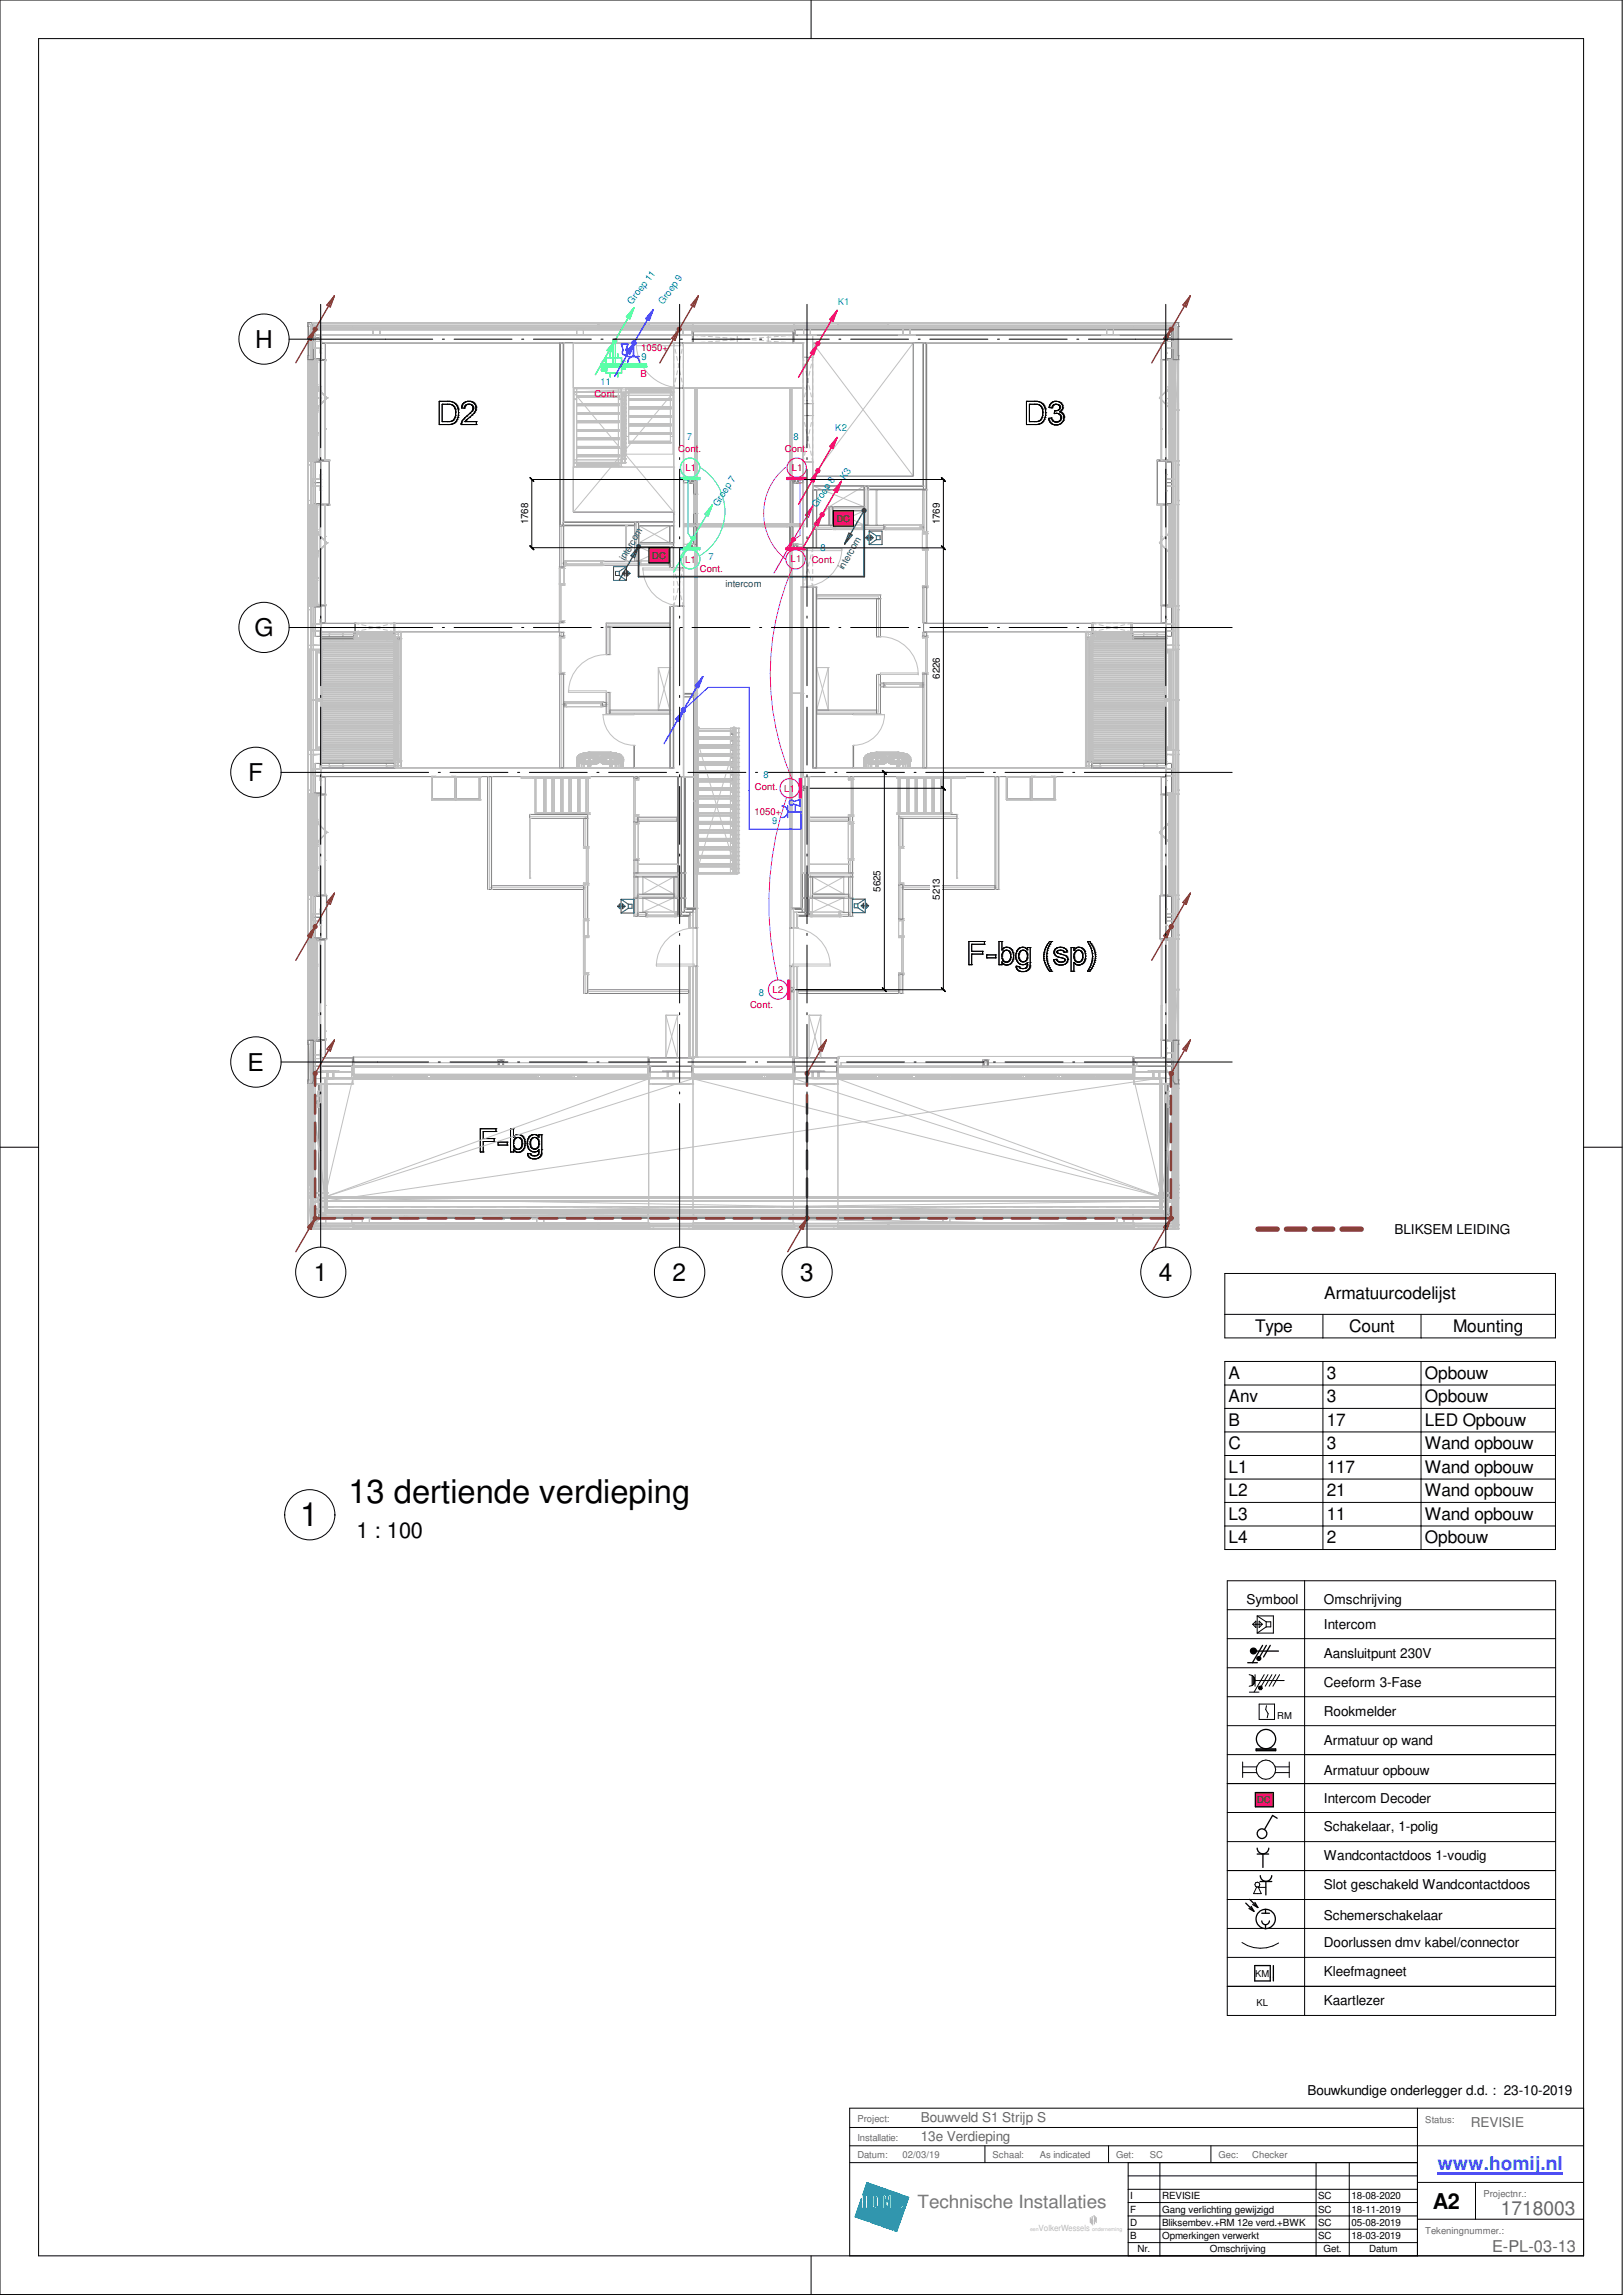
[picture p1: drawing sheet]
<svg xmlns="http://www.w3.org/2000/svg" width="420mm" height="594mm" viewBox="0 0 420 594" stroke-linecap="round" stroke-linejoin="round" font-family="sans-serif">
<defs><g id="words">
<g font-size="8.4">
<text x="90.2" y="389">13 dertiende verdieping</text>
<text x="77.7" y="395">1</text>
</g>
<g font-size="6.3">
<text x="66" y="90">H</text>
<text x="65.9" y="164.6">G</text>
<text x="64.3" y="202.1">F</text>
<text x="64.1" y="277.1">E</text>
<text x="81.2" y="331.5">1</text>
<text x="174.1" y="331.5">2</text>
<text x="207.1" y="331.5">3</text>
<text x="300" y="331.5">4</text>
</g>
<g font-size="5.6">
<text x="92.3" y="398.1">1 : 100</text>
<text x="370.9" y="571.8">A2</text>
</g>
<text font-size="5" fill="#676767" x="388.5" y="573.3">1718003</text>
<text font-size="4.9" fill="#0080ff" x="372.2" y="561.8">www.homij.nl</text>
<text font-size="4.7" fill="#767676" x="237.5" y="571.7">Technische Installaties</text>
<g font-size="4.5">
<text x="342.8" y="336.4">Armatuurcodelijst</text>
<text x="324.9" y="344.7">Type</text>
<text x="349.2" y="344.7">Count</text>
<text x="376.2" y="344.7">Mounting</text>
<text x="318.1" y="356.9">A</text>
<text x="343.5" y="356.9">3</text>
<text x="368.9" y="356.9">Opbouw</text>
<text x="318.1" y="363">Anv</text>
<text x="343.5" y="363">3</text>
<text x="368.9" y="363">Opbouw</text>
<text x="318.1" y="369.1">B</text>
<text x="343.5" y="369.1">17</text>
<text x="368.9" y="369.1">LED Opbouw</text>
<text x="318.1" y="375.1">C</text>
<text x="343.5" y="375.1">3</text>
<text x="368.9" y="375.1">Wand opbouw</text>
<text x="318.1" y="381.2">L1</text>
<text x="343.5" y="381.2">117</text>
<text x="368.9" y="381.2">Wand opbouw</text>
<text x="318.1" y="387.3">L2</text>
<text x="343.5" y="387.3">21</text>
<text x="368.9" y="387.3">Wand opbouw</text>
<text x="318.1" y="393.4">L3</text>
<text x="343.5" y="393.4">11</text>
<text x="368.9" y="393.4">Wand opbouw</text>
<text x="318.1" y="399.5">L4</text>
<text x="343.5" y="399.5">2</text>
<text x="368.9" y="399.5">Opbouw</text>
</g>
<text font-size="4.2" fill="#676767" x="386.2" y="583">E-PL-03-13</text>
<g font-size="3.5">
<text x="361" y="319.4">BLIKSEM LEIDING</text>
<text x="322.7" y="415.3">Symbool</text>
<text x="342.7" y="415.3">Omschrijving</text>
<text x="342.7" y="421.6">Intercom</text>
<text x="342.7" y="429.1">Aansluitpunt 230V</text>
<text x="342.7" y="436.6">Ceeform 3-Fase</text>
<text x="342.7" y="444.1">Rookmelder</text>
<text x="342.7" y="451.6">Armatuur op wand</text>
<text x="342.7" y="459.5">Armatuur opbouw</text>
<text x="342.7" y="466.6">Intercom Decoder</text>
<text x="342.7" y="474.1">Schakelaar, 1-polig</text>
<text x="342.7" y="481.6">Wandcontactdoos 1-voudig</text>
<text x="342.7" y="489.1">Slot geschakeld Wandcontactdoos</text>
<text x="342.7" y="496.9">Schemerschakelaar</text>
<text x="342.7" y="504.1">Doorlussen dmv kabel/connector</text>
<text x="342.7" y="511.6">Kleefmagneet</text>
<text x="342.7" y="519.1">Kaartlezer</text>
<text x="338.5" y="542.2">Bouwkundige onderlegger d.d. : 23-10-2019</text>
</g>
<g font-size="3.5" fill="#676767">
<text x="238.4" y="549.4">Bouwveld S1 Strijp S</text>
<text x="380.7" y="550.6">REVISIE</text>
<text x="238.4" y="554.3">13e Verdieping</text>
</g>
<g font-size="2.5" fill="#0080c0">
<text x="163.6" y="78.9" transform="rotate(-52 163.6 78.9)">Groep 11</text>
<text x="171.7" y="79" transform="rotate(-54 171.7 79)">Groep 9</text>
<text x="216.9" y="79.1">K1</text>
<text x="166" y="93.2">9</text>
<text x="155.4" y="99.7">11</text>
<text x="177.8" y="113.9">7</text>
<text x="205.4" y="113.9">8</text>
<text x="216.2" y="111.7">K2</text>
<text x="218.8" y="124.3" transform="rotate(-58 218.8 124.3)">K3</text>
<text x="185.9" y="131.2" transform="rotate(-58 185.9 131.2)">Groep 7</text>
<text x="211.5" y="131.5" transform="rotate(-57 211.5 131.5)">Groep 8</text>
<text x="212.4" y="142.7">8</text>
<text x="183.4" y="145">7</text>
<text x="197.7" y="201.5">8</text>
<text x="199.9" y="213.3">9</text>
<text x="196.4" y="257.9">8</text>
</g>
<g font-size="2.5" fill="#f00">
<text x="165.9" y="90.9">1050+</text>
<text x="165.8" y="97.6">B</text>
<text x="153.9" y="102.7">Cont.</text>
<text x="175.6" y="117">Cont.</text>
<text x="203.2" y="117">Cont.</text>
<text x="177.4" y="122">L1</text>
<text x="205" y="122">L1</text>
<text x="177.4" y="145.8">L1</text>
<text x="181.2" y="148.1">Cont.</text>
<text x="204.7" y="145.6">L1</text>
<text x="210.1" y="145.8">Cont.</text>
<text x="195.4" y="204.5">Cont. L1</text>
<text x="195.3" y="210.9">1050+</text>
<text x="200" y="257">L2</text>
<text x="194.2" y="260.9">Cont.</text>
</g>
<g font-size="2.5">
<text x="136.7" y="135.7" transform="rotate(-90 136.7 135.7)">1768</text>
<text x="243.3" y="135.7" transform="rotate(-90 243.3 135.7)">1769</text>
<text x="243.3" y="175.7" transform="rotate(-90 243.3 175.7)">6226</text>
<text x="228" y="230.8" transform="rotate(-90 228 230.8)">5625</text>
<text x="243.3" y="232.9" transform="rotate(-90 243.3 232.9)">5213</text>
<text x="330.6" y="444.9">RM</text>
<text x="325" y="511.8">KM</text>
<text x="325.2" y="519.3">KL</text>
<text x="292.6" y="569.3">I</text>
<text x="300.8" y="569.3">REVISIE</text>
<text x="341.2" y="569.3">SC</text>
<text x="349.8" y="569.3">18-08-2020</text>
<text x="292.6" y="572.7">F</text>
<text x="300.8" y="572.7">Gang verlichting gewijzigd</text>
<text x="341.2" y="572.7">SC</text>
<text x="349.8" y="572.7">18-11-2019</text>
<text x="292.6" y="579.6">B</text>
<text x="292.6" y="576.2">D</text>
<text x="300.8" y="579.6">Opmerkingen verwerkt</text>
<text x="300.8" y="576.2">Bliksembev.+RM 12e verd.+BWK</text>
<text x="341.2" y="576.2">SC</text>
<text x="341.2" y="579.6">SC</text>
<text x="349.8" y="576.2">05-08-2019</text>
<text x="349.8" y="579.6">18-03-2019</text>
<text x="294.5" y="583.1">Nr.</text>
<text x="313.2" y="583.1">Omschrijving</text>
<text x="342.6" y="583.1">Get.</text>
<text x="354.4" y="583.1">Datum</text>
</g>
<g font-size="2.5" fill="#008040">
<text x="216.5" y="135.1">DC</text>
<text x="161.8" y="145.2" transform="rotate(-60 161.8 145.2)">intercom</text>
<text x="168.8" y="144.7">DC</text>
<text x="218.4" y="147.6" transform="rotate(-60 218.4 147.6)">intercom</text>
<text x="187.8" y="151.8">intercom</text>
<text x="325.4" y="466.7">DC</text>
</g>
<g font-size="2.5" fill="#676767">
<text x="222" y="549.2">Project:</text>
<text x="369" y="549.5">Status:</text>
<text x="222" y="554.2">Installatie:</text>
<text x="222" y="558.7">Datum:</text>
<text x="233.6" y="558.6">02/03/19</text>
<text x="257" y="558.7">Schaal:</text>
<text x="269.2" y="558.6">As indicated</text>
<text x="289" y="558.7">Get:</text>
<text x="297.7" y="558.6">SC</text>
<text x="315.5" y="558.7">Gec:</text>
<text x="324.2" y="558.6">Checker</text>
<text x="384" y="568.7">Projectnr.:</text>
<text x="369" y="578.2">Tekeningnummer.:</text>
</g>
<text font-size="2.2" fill="#bababa" x="268.9" y="577.6">VolkerWessels</text>
<text font-size="1.4" fill="#bababa" x="282.7" y="577.6">onderneming</text>
</g></defs>
<g fill="none" stroke="#c0c0c0" stroke-width=".26">
<path d="M83 88.8h.1M83 86.8h.1M83 88.8h218.8M83 86.8h218.8M83 86.8v76.8M179.2 88.8h.1M179.2 86.8h.1M179.2 86.8v2M190.9 88.8h.1M190.9 86.8h.1M190.9 86.8v2M198.9 88.8h.1"/>
<path d="M198.9 86.8h.1M198.9 86.8v2M205.6 88.8h.1M205.6 86.8h.1M205.6 86.8v2M210.4 86.8h.1M210.4 88.8h.1M210.4 88.8l26 34.5M210.4 86.8v2M236.4 88.8h.1M236.4 88.8l-26 34.5M236.4 88.8v34.5"/>
<path d="M237 88.8h.1M237 86.8h.1M237 86.8v37.1M238.9 88.8h.1M238.9 88.8v37M301.8 88.8h.1M301.8 86.8h.1M301.8 86.8v76.8M147.8 101.5h.1M147.8 101.5v31.7M148.4 101.5l26 31.1M174.4 101.5l-26 31.1"/>
<path d="M147.8 133.2h.1M147.8 133.2h26.6M165.4 136.1h.1M165.4 136.1l8 4.4M165.4 136.1h8M165.4 136.1v4.4M173.4 136.1h.1M173.4 136.1l-8 4.4M173.4 136.1v4.4M174.4 133.2h.1M210.4 123.3h.1M210.4 125.8h.1"/>
<path d="M210.4 136h.1M210.4 123.3v2.5M210.4 123.3h26M210.4 125.8h28.5M210.4 136h4.2M214.6 136h.1M214.6 131.2h.1M214.6 131.2v4.8M214.6 131.2h9.1M215.6 132.2h.1M215.6 135.9h.1M215.6 132.2h8.1"/>
<path d="M215.6 132.2v3.7M215.6 135.9h8.1M223.7 125.8h.1M223.7 123.9h.1M223.7 131.2h.1M223.7 132.2h.1M223.7 135.9h.1M223.7 123.9v7.3M223.7 132.2v3.7M223.7 123.9h13.3M236.4 123.3h.1M237 123.9h.1"/>
<path d="M238.9 125.8h.1M165.3 141.5h.1M165.3 145.2h.1M165.3 141.5h8.1M165.3 141.5v3.7M165.3 145.2h8.1M165.4 140.5h.1M165.4 140.5h8M173.4 140.5h.1M173.4 141.5h.1M173.4 145.2h.1M173.4 141.5v3.7"/>
<path d="M83 163.6h.1M83 163.6h20.7M103.7 163.6h.1M103.7 163.6v35.2M170.4 172.8h.1M170.4 172.8h3M170.4 172.8v11M173.4 172.8h.1M173.4 172.8v11M211.4 172.8h.1M211.4 172.8h3M211.4 172.8v11"/>
<path d="M214.4 172.8h.1M214.4 172.8v11M281.1 163.6h.1M281.1 163.6h20.7M281.1 163.6v35.2M301.8 163.6h.1M83 198.8h.1M83 198.8v113.6M83 198.8h20.7M103.7 198.8h.1M170.4 183.8h.1M170.4 183.8h3"/>
<path d="M173.4 183.8h.1M180.2 198.8v27.5M190.8 198.8v27.5M211.4 183.8h.1M211.4 183.8h3M214.4 183.8h.1M281.1 198.8h.1M281.1 198.8h20.7M301.8 198.8h.1M301.8 198.8v113.6M166.4 227h.1M166.4 231.4h.1"/>
<path d="M166.4 232.4h.1M166.4 236.1h.1M166.4 227h8M166.4 231.4h8M166.4 227v4.4M166.4 232.4v3.7M166.4 232.4h8.1M166.4 236.1h8.1M174.4 227h.1M174.4 231.4h.1M174.4 227v4.4M174.5 236.1h.1"/>
<path d="M174.5 232.4h.1M174.5 232.4v3.7M180.2 226.3h.1M180.2 226.3h10.6M190.8 226.3h.1M210.3 232.4h.1M210.3 236.1h.1M210.3 232.4h8.1M210.3 232.4v3.7M210.3 236.1h8.1M210.4 227h.1M210.4 231.4h.1"/>
<path d="M210.4 227v4.4M210.4 227h8M210.4 231.4h8M218.4 227h.1M218.4 231.4h.1M218.4 232.4h.1M218.4 236.1h.1M218.4 227v4.4M218.4 232.4v3.7M172.4 262.8h.1M172.4 273.8h.1M172.4 262.8h3"/>
<path d="M172.4 273.8h3M172.4 262.8v11M175.4 262.8h.1M175.4 273.8h.1M175.4 262.8v11M209.5 262.8h.1M209.5 273.8h.1M209.5 262.8h3M209.5 262.8v11M209.5 273.8h3M212.5 262.8h.1M212.5 273.8h.1"/>
<path d="M212.5 262.8v11M83 312.4h.1M83 312.4h218.8M301.8 312.4h.1"/>
</g>
<path d="M83 86.8h218.8v2h-218.8z" fill="#fff"/>
<path d="M83 86.8h96.2v2h-96.2zM207.9 88.8h-2.3v-2h96.2v2h-91.4" fill="none" stroke="#808080" stroke-width=".26"/>
<g fill="none" stroke="#c0c0c0" stroke-width=".26">
<path d="M83 88.8h.1M83 86.8h.1M179.2 88.8h.1M179.2 86.8h.1M179.2 86.8l1.4 .1M179.2 86.8v.6M179.2 88.2v.6M179.2 86.8h1.4M179.2 88.8h1.4M180.6 88.7l-1.4 .1M181.4 86.8h1.1M181.4 88.8h1.1"/>
<path d="M181.4 87h1.1M182.5 88.6h-1.1M183.3 86.8h1.1M183.3 88.8h1.1M183.3 87.1l1.1 .1M184.4 88.4l-1.1 .1M185.2 86.8h1.1M185.2 88.8h1.1M185.3 87.3h1.1M186.4 88.3l-1.1 .1M187.1 87.4l1.1 .1M187.1 86.8h1.1"/>
<path d="M187.1 88.8h1.1M188.2 88.1l-1.1 .1M189 87.5l1.1 .1M189 86.8h1.1M189 88.8h1.1M190.1 88l-1.1 .1M190.9 87.7l1.1 .1M190.9 86.8h1.1M190.9 88.8h1.1M192 87.8l-1.1 .1M192.8 87.8l1.1 .1M192.8 86.8h1.1"/>
<path d="M192.8 88.8h1.1M193.9 87.7l-1.1 .1M194.7 88l1.1 .1M194.7 86.8h1.1M194.7 88.8h1.1M195.8 87.5l-1.1 .1M196.6 88.1l1.1 .1M196.6 86.8h1.1M196.6 88.8h1.1M197.7 87.4l-1.1 .1M198.5 88.3l1.1 .1M198.5 86.8h1.1"/>
<path d="M198.5 88.8h1.1M199.6 87.3h-1.1M200.4 88.4l1.1 .1M200.4 86.8h1.1M200.4 88.8h1.1M201.5 87.1l-1.1 .1M202.3 88.6h1.1M202.3 86.8h1.1M202.3 88.8h1.1M203.4 87h-1.1M204.2 88.7l1.4 .1M204.2 86.8h1.4"/>
<path d="M204.2 88.8h1.4M205.6 88.8h.1M205.6 86.8h.1M205.6 86.8l-1.4 .1M205.6 86.8v.6M205.6 88.2v.6M301.8 88.8h.1M301.8 86.8h.1"/>
</g>
<path d="M83 161.3h61.7v2.3h-61.7z" fill="#fff"/>
<path d="M83 161.3h8.8v2.3h-8.8zM102.2 161.3h42.5v2.3h-42.5z" fill="none" stroke="#808080" stroke-width=".26"/>
<path d="M83 163.6h.1M83 161.3h.1M91.8 163.6h.1M91.8 161.3h.1M102.2 163.6h.1M102.2 161.3h.1M144.7 163.6h.1M144.7 161.3h.1" fill="none" stroke="#c0c0c0" stroke-width=".26"/>
<path d="M83 198.8h93.9v2.2h-93.9z" fill="#fff"/>
<path d="M174.4 198.8h-91.4v2.2h93.9v-2.2" fill="none" stroke="#808080" stroke-width=".26"/>
<path d="M83 198.8h.1M83 201h.1M176.9 201h.1" fill="none" stroke="#c0c0c0" stroke-width=".26"/>
<path d="M207.9 198.8h93.9v2.2h-93.9z" fill="#fff"/>
<path d="M207.9 198.8v2.2h93.9v-2.2h-91.4" fill="none" stroke="#808080" stroke-width=".26"/>
<path d="M301.8 198.8h.1M207.9 201h.1M301.8 201h.1" fill="none" stroke="#c0c0c0" stroke-width=".26"/>
<path d="M236.4 88.8h2.5v34.5h-2.5z" fill="#fff"/>
<path d="M236.4 123.3v-34.5h2.5v34.5" fill="none" stroke="#808080" stroke-width=".26"/>
<path d="M236.4 88.8h.1M238.9 88.8h.1M236.4 123.3h.1" fill="none" stroke="#c0c0c0" stroke-width=".26"/>
<path d="M210.4 123.3h28.5v2.5h-28.5z" fill="#fff"/>
<path d="M236.4 123.3h-26v2.5h28.5v-2.5" fill="none" stroke="#808080" stroke-width=".26"/>
<path d="M210.4 123.3h.1M210.4 125.8h.1M238.9 125.8h.1" fill="none" stroke="#c0c0c0" stroke-width=".26"/>
<path d="M207.9 88.8h2.5v110h-2.5z" fill="#fff"/>
<path d="M207.9 88.8v3.7h2.5v-3.7M207.9 104.5h2.5v3.1h-2.5zM207.9 119.6h2.5v22.3h-2.5zM207.9 198.8v-46.8h2.5v46.8" fill="none" stroke="#808080" stroke-width=".26"/>
<g fill="none" stroke="#c0c0c0" stroke-width=".26">
<path d="M207.9 88.8h.1M207.9 92.5h.1M210.4 92.5h.1M210.4 88.8h.1M207.9 104.5h.1M207.9 107.6h.1M207.9 119.6h.1M210.4 119.6h.1M210.4 107.6h.1M210.4 104.5h.1M207.9 141.9h.1M207.9 152h.1"/>
<path d="M210.4 152h.1M210.4 141.9h.1M210.4 198.8h.1"/>
</g>
<path d="M174.4 100.5h2.5v98.3h-2.5z" fill="#fff"/>
<path d="M174.4 100.5h2.5v46.4h-2.5zM174.4 198.8v-41.8h2.5v41.8" fill="none" stroke="#808080" stroke-width=".26"/>
<g fill="none" stroke="#c0c0c0" stroke-width=".26">
<path d="M174.4 88.8l.2 .8M174.4 88.8v.7M174.4 90.3v1.1M174.4 92.2v1.1M174.4 94.1v1.1M174.4 96v1.1M174.4 97.9v1.1M174.4 99.8v.7M174.4 88.8h.9M174.6 99.7l-.2 .8M174.8 90.4l.2 1.1M175 97.8l-.2 1.1"/>
<path d="M175.2 92.2l.2 1.1M175.4 96l-.2 1M175.6 94.1l.2 1.1M175.8 94.1l-.2 1.1M175.9 96l.3 1M176.1 88.8h.8M176.2 92.2l-.3 1.1M176.4 97.8l.2 1.1M176.6 90.4l-.2 1.1M176.7 99.7l.2 .8M176.9 88.8l-.2 .8M176.9 88.8v.7"/>
<path d="M176.9 90.3v1.1M176.9 92.2v1.1M176.9 94.1v1.1M176.9 96v1.1M176.9 97.9v1.1M176.9 99.8v.7M207.9 92.5l.2 .9M207.9 92.5h.8M207.9 92.5v.8M207.9 94.2v1.1M207.9 96.1v1.1M207.9 98v1.1"/>
<path d="M207.9 99.8v1.1M208.3 94.2l.2 1.1M208.7 96.1l.2 1.1M208.9 99.8l-.2 1.1M209 98l.3 1M209.3 98l-.3 1M209.4 99.8l.3 1.1M209.5 92.5h.9M209.7 96.1l-.3 1.1M210.1 94.2l-.3 1.1M210.4 92.5l-.2 .9M210.4 92.5v.8"/>
<path d="M210.4 94.2v1.1M210.4 96.1v1.1M210.4 98v1.1M210.4 99.8v1.1M174.4 100.5h.1M174.4 100.5h.9M176.1 100.5h.8M176.9 100.5h.1M207.9 104.5h.8M207.9 101.7v1.1M207.9 103.6v.9M207.9 107.6v.9"/>
<path d="M207.9 109.2v1.1M207.9 111.1v1.1M207.9 113v1.1M207.9 114.9v1.1M207.9 116.8v1.1M207.9 118.7v.9M207.9 107.6l.2 .9M207.9 107.6h.8M207.9 119.6h.8M208.1 103.5l-.2 1M208.1 118.6l-.2 1M208.3 109.3l.2 1.1"/>
<path d="M208.5 101.7l-.2 1M208.5 116.8l-.2 1.1M208.7 111.2l.2 1.1M208.9 114.9l-.2 1.1M209 113l.3 1.1M209.3 113l-.3 1.1M209.4 114.9l.3 1.1M209.5 104.5h.9M209.5 107.6h.9M209.5 119.6h.9M209.7 111.2l-.3 1.1M209.8 101.7l.3 1"/>
<path d="M209.8 116.8l.3 1.1M210.1 109.3l-.3 1.1M210.2 103.5l.2 1M210.2 118.6l.2 1M210.4 101.7v1.1M210.4 103.6v.9M210.4 107.6v.9M210.4 109.2v1.1M210.4 111.1v1.1M210.4 113v1.1M210.4 114.9v1.1M210.4 116.8v1.1"/>
<path d="M210.4 118.7v.9M210.4 107.6l-.2 .9M174.4 146.9h.1M174.4 157h.1M174.4 146.9v.8M174.4 148.5v1.1M174.4 150.5v1.1M174.4 152.4v1.1M174.4 154.3v1M174.4 156.1v.9M174.4 146.9l.3 1M174.4 157h.9"/>
<path d="M174.4 146.9h.9M174.7 156l-.3 1M174.8 148.6l.3 1.1M175.1 154.2l-.3 1M175.3 150.5l.3 1.1M175.6 152.3l-.3 1.1M175.8 152.3l.2 1.1M176 150.5l-.2 1.1M176.1 157h.8M176.1 146.9h.8M176.2 154.2l.3 1M176.5 148.6l-.3 1.1"/>
<path d="M176.7 156l.2 1M176.9 157h.1M176.9 146.9h.1M176.9 146.9v.8M176.9 148.5v1.1M176.9 150.5v1.1M176.9 152.4v1.1M176.9 154.3v1M176.9 156.1v.9M176.9 146.9l-.2 1M174.4 198.8h.1"/>
</g>
<path d="M239.1 161.3h62.7v2.3h-62.7z" fill="#fff"/>
<path d="M239.1 161.3h43.6v2.3h-43.6zM293.1 161.3h8.7v2.3h-8.7z" fill="none" stroke="#808080" stroke-width=".26"/>
<g fill="none" stroke="#c0c0c0" stroke-width=".26">
<path d="M207.9 141.9l.3 1M207.9 141.9h.8M207.9 152h.8M207.9 141.9v.8M207.9 143.6v1.1M207.9 145.5v1.1M207.9 147.4v1.1M207.9 149.2v1.1M207.9 151.1v.9M208.2 151l-.3 1M208.4 143.6l.2 1.1M208.6 149.2l-.2 1"/>
<path d="M208.8 145.5l.3 1.1M209.1 147.3l-.3 1.1M209.3 147.3l.2 1.1M209.5 145.5l-.2 1.1M209.5 141.9h.9M209.5 152h.9M209.7 149.2l.3 1M210 143.6l-.3 1.1M210.2 151l.2 1M210.4 141.9l-.2 1M210.4 141.9v.8M210.4 143.6v1.1"/>
<path d="M210.4 145.5v1.1M210.4 147.4v1.1M210.4 149.2v1.1M210.4 151.1v.9M91.8 161.3h1M91.8 163.6h1M91.8 161.3l1.1 .2M91.8 161.3v.8M91.8 162.9v.7M92.9 163.3l-1.1 .3M93.6 161.3h1.1M93.6 163.6h1.1"/>
<path d="M93.6 161.7l1.1 .3M94.7 162.9l-1.1 .3M95.5 161.3h1.1M95.5 163.6h1.1M95.5 162.1l1.1 .2M96.6 162.5l-1.1 .3M97.4 161.3h1.1M97.4 163.6h1.1M97.4 162.5l1 .3M98.4 162.1l-1 .2M99.2 162.9l1.1 .3M99.3 161.3h1.1"/>
<path d="M99.3 163.6h1.1M100.3 161.7l-1.1 .3M101.1 163.3l1.1 .3M101.2 161.3h1M101.2 163.6h1M102.2 161.3l-1.1 .2M102.2 161.3v.8M102.2 162.9v.7M239.1 163.6h.1M239.1 161.3h.1M282.7 163.6h.1M282.7 161.3h.1"/>
<path d="M282.7 161.3l1.1 .2M282.7 161.3v.8M282.7 162.9v.7M282.7 161.3h1M282.7 163.6h1M283.8 163.3l-1.1 .3M284.5 161.3h1M284.5 163.6h1M284.5 161.7l1.1 .3M285.6 162.9l-1.1 .3M286.3 161.3h1.1M286.3 163.6h1.1"/>
<path d="M286.4 162.1l1.1 .2M287.5 162.5l-1.1 .3M288.2 162.5l1.1 .3M288.2 161.3h1.1M288.2 163.6h1.1M289.3 162.1l-1.1 .2M290.1 162.9l1.1 .3M290.2 161.3h1.1M290.2 163.6h1.1M291.2 161.7l-1.1 .3M292 163.3l1.1 .3M292.1 161.3h1"/>
<path d="M292.1 163.6h1M293.1 163.6h.1M293.1 161.3h.1M293.1 161.3l-1.1 .2M293.1 161.3v.8M293.1 162.9v.7M301.8 163.6h.1M301.8 161.3h.1"/>
</g>
<path d="M83 273.9h8.3v2.1h-8.3z" fill="#fff"/>
<path d="M83 273.9h8.3v2.1h-8.3z" fill="none" stroke="#808080" stroke-width=".34"/>
<path d="M83 276h.1M83 273.9h.1M91.3 273.9h.1M91.3 276h.1" fill="none" stroke="#c0c0c0" stroke-width=".26"/>
<path d="M293.6 273.9h8.2v2.1h-8.2z" fill="#fff"/>
<path d="M293.6 273.9h8.2v2.1h-8.2z" fill="none" stroke="#808080" stroke-width=".34"/>
<path d="M293.6 276h.1M293.6 273.9h.1M301.8 273.9h.1M301.8 276h.1" fill="none" stroke="#c0c0c0" stroke-width=".26"/>
<path d="M83 119.3h2.2v11.2h-2.2z" fill="#fff"/>
<path d="M83 119.3h2.2v11.2h-2.2z" fill="none" stroke="#808080" stroke-width=".34"/>
<path d="M83 119.3h.1M85.2 119.3h.1M83 130.5h.1M85.2 130.5h.1" fill="none" stroke="#c0c0c0" stroke-width=".26"/>
<path d="M299.6 119.3h2.2v11.2h-2.2z" fill="#fff"/>
<path d="M299.6 119.3h2.2v11.2h-2.2z" fill="none" stroke="#808080" stroke-width=".34"/>
<g fill="none" stroke="#c0c0c0" stroke-width=".26">
<path d="M299.6 119.3h.1M301.8 119.3h.1M299.6 130.5h.1M301.8 130.5h.1M83 310.9h.1M83 312.4h.1M83 313.9h.1M83 312.5h.1M83 312.5h218.8M83 312.4h218.8M83 310.9v3M83 310.9h218.8"/>
<path d="M83 313.9h218.8M301.8 313.9h.1M301.8 312.5h.1M301.8 310.9h.1M301.8 312.4h.1M301.8 310.9v3"/>
</g>
<path d="M168.1 273.9h11.1v2.1h-11.1z" fill="#fff"/>
<path d="M168.1 273.9h11.1v2.1h-11.1z" fill="none" stroke="#808080" stroke-width=".34"/>
<path d="M168.1 276h.1M168.1 273.9h.1M179.2 273.9h.1M179.2 276h.1" fill="none" stroke="#c0c0c0" stroke-width=".26"/>
<path d="M205.6 273.9h11.1v2.1h-11.1z" fill="#fff"/>
<path d="M205.6 273.9h11.1v2.1h-11.1z" fill="none" stroke="#808080" stroke-width=".34"/>
<path d="M205.6 276h.1M205.6 273.9h.1M216.7 273.9h.1M216.7 276h.1" fill="none" stroke="#c0c0c0" stroke-width=".26"/>
<path d="M129.2 274.5h1v1.5h-1z" fill="#fff"/>
<path d="M129.2 274.6h.9v1.4h-.7l-.2-.2zM129.3 274.7h.7v1.2h-.7z" fill="none" stroke="#808080" stroke-width=".26"/>
<path d="M254.7 274.5h1v1.5h-1z" fill="#fff"/>
<path d="M254.7 274.6h.9v1.4h-.9zM254.8 274.7h.8v1.2h-.8z" fill="none" stroke="#808080" stroke-width=".26"/>
<g fill="none" stroke="#c0c0c0" stroke-width=".26">
<path d="M145.9 88.8h.1M145.9 86.8h64.5M145.9 88.8v46.3M145.9 88.8h2.5M148.4 88.8h.1M148.4 88.8v43.8M210.4 86.8h.1M210.4 86.8v49.2M147.8 101.5h.1M147.8 101.5h26.6M147.8 101.5v31.7M148.4 101.5h.1"/>
<path d="M148.4 100.4h.1M148.4 100.4h26M174.4 101.5h.1M174.4 100.4h.1M174.4 100.4v34.7M145.9 135.1h.1M145.9 135.1h28.5M147.8 133.2h.1M147.8 133.2h26.6M148.4 132.6h.1M148.4 132.6h26M174.4 135.1h.1"/>
<path d="M174.4 132.6h.1M174.4 133.2h.1M180.2 190.7h.1M180.2 190.7l10.6 35.6M180.2 190.7h10.6M180.2 190.7v8.1M190.8 190.7h.1M190.8 190.7l-10.6 35.6M190.8 190.7v8.1M166.4 232.4l8.1 3.7M166.4 227l8 4.4M174.4 227l-8 4.4"/>
<path d="M174.5 232.4l-8.1 3.7M210.3 232.4l8.1 3.7M210.4 227l8 4.4M218.4 232.4l-8.1 3.7M218.4 227l-8 4.4"/>
</g>
<path d="M145.9 88.8h2.5v43.8h-2.5z" fill="#fff"/>
<path d="M145.9 132.6v-43.8h2.5v43.8" fill="none" stroke="#808080" stroke-width=".26"/>
<path d="M145.9 88.8h.1M148.4 88.8h.1M148.4 132.6h.1" fill="none" stroke="#c0c0c0" stroke-width=".26"/>
<path d="M145.9 132.6h28.5v2.5h-28.5z" fill="#fff"/>
<path d="M145.9 132.6v2.5h28.5v-2.5h-26" fill="none" stroke="#808080" stroke-width=".26"/>
<path d="M174.4 100.4l-26 1.1M145.9 135.1h.1M174.4 135.1h.1M174.4 132.6h.1M165.3 141.5l8.1 3.7M173.4 141.5l-8.1 3.7" fill="none" stroke="#c0c0c0" stroke-width=".26"/>
<path d="M300.3 231.9h1.5v11.1h-1.5z" fill="#fff"/>
<path d="M300.3 231.9h1.5v11.1h-1.5z" fill="none" stroke="#808080" stroke-width=".34"/>
<path d="M300.3 231.9h.1M301.8 231.9h.1M300.3 243h.1M301.8 243h.1" fill="none" stroke="#c0c0c0" stroke-width=".26"/>
<path d="M83 231.9h1.5v11.1h-1.5z" fill="#fff"/>
<path d="M83 231.9h1.5v11.1h-1.5z" fill="none" stroke="#808080" stroke-width=".34"/>
<g fill="none" stroke="#c0c0c0" stroke-width=".26">
<path d="M79.7 93.1h.1M79.7 92.1h.1M79.7 84.5h.1M79.7 83.5h.1M79.7 93.1h1.4M79.7 83.5h1M79.7 83.5v22.6M79.7 83.5l1.4 1.4M79.7 93.1l.1 13M79.7 83.5l.8 .8M79.8 84.5h.1M79.8 92h.1"/>
<path d="M79.8 92.1h.1M79.8 84.5v21.6M79.8 92l-.1 .1M79.8 84.5l-.1 21.6M79.8 92.1l-.1 1M79.8 84.5l-.1 7.6M79.8 92v.1M79.9 93.1h.1M79.9 93.1l.1 13M79.9 93.1v13M79.9 93.1l-.2 13M80 93.1h.1"/>
<path d="M80 93.1v13M80.4 84.2h.7l-.5 .1M80.4 84.2l-.7 8.9M80.4 84.2v8.9l.2-8.8M80.5 84.3h.7M80.5 84.3l-.8 21.8M80.5 84.3v21.8l.1-21.7M80.6 93.1h.1M80.6 84.3v96.8M80.6 93.1h.6M80.6 84.4h.6M80.7 83.5h.1"/>
<path d="M80.7 83.5l.5 .8M80.7 83.5l.1 .1M80.7 83.5l-.3 .7M80.7 83.5l-.2 .8M80.8 83.6h.1M80.8 83.6l.3 .7M80.8 83.6l-.4 .6M80.8 83.6l.2 .4M80.8 93.1v13M80.9 83.5h.1M80.9 83.5h74M80.9 83.5l.3 .7"/>
<path d="M80.9 83.5v.1M80.9 93.1h.1M80.9 83.6h.1M80.9 93.1v13M80.9 93.1l.2 13M80.9 93.1l-.1 13M80.9 83.6h223M80.9 83.6l.3 .6M81.1 93.2h.1M81.1 99.6h.1M81.1 93.7h.1M81.1 93.7h.9"/>
<path d="M81.1 99.6h.9M81.1 93.1h.1M81.1 84.9h.1M81.1 84.3h.1M81.1 88.4h.1M81.1 90.2h.1M81.1 84.3v96.8M81.1 84.3l-.5 8.8M81.1 84.9l-.5 21.2M81.1 84.3h-.5M81.1 88.4h1.9M81.1 90.2h1.9"/>
<path d="M81.2 84.3h.1M81.2 93.1h.1M81.2 93.2h.1M81.2 84.4l-.1 .5M81.2 84.3l-.1 .6M81.2 84.3v.1M81.2 93.1v26.2M81.2 84.3l-.6 .1M81.2 93.3h.1M81.2 84.2h98.1M81.2 84.2h.1M81.2 93.3h.8"/>
<path d="M81.2 84.9h.1M81.2 84.6h.1M81.2 84.3h222.4M81.2 84.4h222.4M81.2 84.2v.7M81.2 84.9h222.4M81.3 92.8h.1M81.3 93.3h.1M81.3 92.8v26.8M81.3 92.8h1.6M81.3 93.3h2.9M81.4 93.7h.1"/>
<path d="M81.4 99.6h.1M81.4 93.7v5.9M81.6 85.3h.1M81.6 86.8h.1M81.6 87.5h.1M81.6 92.8h.1M81.6 85.3v1.5M81.6 86.8h97.5M81.6 85.3h97.5M81.7 93.7h.1M81.7 99.6h.1M81.7 93.7v5.9"/>
<path d="M82 93.3h.1M82 93.2h.1M82 93.7h.1M82 99.6h.1M82 93.2v26M82 93.2h.9M82.2 93.2h.1M82.2 93.3h.1M82.2 93.2v25.9M82.9 92.8h.1M82.9 93.2h.1M82.9 93.3h.1"/>
<path d="M82.9 92.8v26.8M82.9 87.2h.1M82.9 88.4h.1M82.9 90.2h.1M82.9 91.4h.1M82.9 87.2v1.2M82.9 90.2v1.2M83 85.3h.1M83 86.8h.1M83 87.5h.1M83 92.8h.1M83 87.2h.1"/>
<path d="M83 90.2h.1M83 91.4h.1M83 88.4h.1M83 93.1h.1M83 88.9h.1M83 85.3v7.5M84.1 93.2h.1M84.1 93.3h.1M84.1 93.2v25.9M84.2 93.3h.1M84.2 93.2h.1M84.2 88.9h.1"/>
<path d="M84.2 93.1h.1M84.2 93.2v26M90.3 83.6h.1M90.3 83.5h.1M90.3 83.5v.1M91.3 83.6h.1M91.3 83.5h.1M91.3 83.5v.1M95.4 86.8h.1M95.4 86.7h.1M95.4 86.7h1.2M95.4 86.7v.1"/>
<path d="M96.6 86.8h.1M96.6 86.7h.1M96.6 84.9h.1M96.6 84.9v1.9M98.4 86.8h.1M98.4 84.9h.1M98.4 86.7h.1M98.4 86.7h1.2M98.4 84.9v1.9M99.6 86.7h.1M99.6 86.8h.1M99.6 86.7v.1"/>
<path d="M144.9 88.8h.1M145 88.8h.1M145.8 88.8h.1M145.9 88.8v46.3h18.4M148 86.8h.1M148 86.7h.1M148 86.7h1.3M148 86.7v.1M148.4 88.8h.1M148.4 88.8v11.5M148.4 88.8h26M149.3 86.8h.1"/>
<path d="M149.3 86.7h.1M149.3 84.9h.1M149.3 84.9v1.9M151 86.8h.1M151 84.9h.1M151 86.7h.1M151 86.7h1.2M151 84.9v1.9M152.2 86.7h.1M152.2 86.8h.1M152.2 86.7v.1M154.9 84.9h.1"/>
<path d="M154.9 84.5h.1M154.9 83.5h.1M154.9 83.6h.1M154.9 83.7h.1M154.9 83.8h.1M154.9 84.3h.1M154.9 83.5v1.4M155 84.9h.1M155 83.5h.1M155 83.6h.1M155 83.5h74.9M155 83.5v1.4"/>
<path d="M164.7 88.9v-.2a11.5 11.5 0 0 0 11.5 11.7M164.7 88.9h11.5v.6h-11.5zM167.9 84.9h.1M167.9 83.6h.1M167.9 83.6v1.3M168 84.9h.1M168 83.5h.1M168 83.5v1.4M169 83.6h.1M169 83.5h.1M169 83.5v.1M173.8 86.7h.1"/>
<path d="M173.8 86.8h.1M173.8 86.7h1.2M173.8 86.7v.1M174.4 88.8h.1M174.4 88.8v11.5M175 86.7h.1M175 86.8h.1M175 84.9h.1M175 84.9v1.9M176.2 88.8h.1M176.2 88.9h.1M176.8 86.8h.1"/>
<path d="M176.8 84.9h.1M176.8 86.7h.1M176.8 86.7h1.2M176.8 84.9v1.9M176.9 88.8h.1M176.9 88.9h.1M176.9 88.8h31M176.9 88.8v11.6M178 86.8h.1M178 86.7h.1M178 86.7v.1M178.3 83.6h.1"/>
<path d="M178.3 83.5h.1M178.3 83.5v.1M179.1 85.3h.1M179.1 86.8h.1M179.1 85h.1M179.1 86.7h.1M179.1 85v1.8M179.1 85h26.7M179.1 86.7h.3M179.3 84.9h.1M179.3 83.5h.1M179.3 83.8h.1"/>
<path d="M179.3 83.7h.1M179.3 84.3h.1M179.3 85h.1M179.3 83.5v1.5M179.3 83.8h26.2M179.3 83.7h26.2M179.3 85h26.2M179.4 86.7h.1M179.4 85.8h.1M179.4 85.8v.9M179.4 85.8h26M179.4 84.8h.1"/>
<path d="M179.4 85h.1M179.4 85.9h.1M179.4 88.8h.1M179.4 84.8v.2M179.4 85.9v2.9M179.4 84.8h26M179.5 85h.1M179.5 85.8h.1M179.5 86.7h.1M179.5 85.9h.1M179.5 88.8h.1M179.5 85v3.8"/>
<path d="M179.5 86.7h25.8M179.5 85.9h25.8M179.6 85.8h.1M179.6 85h.1M179.6 85v.8M180 85.2h.1M180 85.5h.1M180 85.8h.1M180 84.8h.1M180 85.2h5.8M180 85.5h5.8M180 84.8v1"/>
<path d="M185.8 85.2h.1M185.8 85.5h.1M185.8 85.8h.1M185.8 84.8h.1M185.8 84.8v1M186.3 85.5h.1M186.3 85.2h.1M186.3 85.8h.1M186.3 84.8h.1M186.3 85.2h12.2M186.3 85.5h12.2M186.3 84.8v1"/>
<path d="M198.5 85.5h.1M198.5 85.2h.1M198.5 85.8h.1M198.5 84.8h.1M198.5 84.8v1M199.1 85.2h.1M199.1 85.5h.1M199.1 85.8h.1M199.1 84.8h.1M199.1 85.2h5.8M199.1 85.5h5.8M199.1 84.8v1"/>
<path d="M204.9 85.2h.1M204.9 85.5h.1M204.9 85.8h.1M204.9 84.8h.1M204.9 84.8v1M205.3 85h.1M205.3 85v3.8M205.3 85.8h.1M205.3 86.7h.1M205.3 88.8h.1M205.3 85.9h.1M205.4 84.8h.1"/>
<path d="M205.4 85h.1M205.4 85.9h.1M205.4 88.8h.1M205.4 84.8v.2M205.4 86.7h.1M205.4 85.8h.1M205.4 85.8v3M205.4 86.7h.4M205.5 85h.1M205.5 84.3h.1M205.5 84.3v.7M205.5 84.9h.1"/>
<path d="M205.5 83.5h.1M205.5 83.8h.1M205.5 83.7h.1M205.5 84.2h98.1M205.5 83.5v1.4M205.8 85.3h.1M205.8 86.8h.1M205.8 85h.1M205.8 86.7h.1M205.8 86.8h97.5M205.8 85.3h97.5M205.8 85v1.8"/>
<path d="M206.5 83.6h.1M206.5 83.5h.1M206.5 83.5l.1 .1M206.5 83.5v.1M206.6 83.6h.1M206.8 86.8h.1M206.8 86.7h.1M206.8 86.7h1.2M206.8 86.7v.1M207.9 88.8h.1M207.9 88.8v11.6M208 86.8h.1"/>
<path d="M208 86.7h.1M208 84.9h.1M208 84.9v1.9M209.8 86.8h.1M209.8 84.9h.1M209.8 86.7h.1M209.8 86.7h1.2M209.8 84.9v1.9M211 86.7h.1M211 86.8h.1M211 86.7v.1M215.8 83.6h.1"/>
<path d="M215.8 83.5h.1M215.8 83.5v.1M216.8 84.9h.1M216.8 83.5h.1M216.8 83.5v1.4M216.9 84.9h.1M216.9 83.6h.1M216.9 83.6v1.3M229.9 84.9h.1M229.9 83.5h.1M229.9 83.6h.1M229.9 83.5v1.4"/>
<path d="M230 84.9h.1M230 84.5h.1M230 83.5h.1M230 83.6h.1M230 83.7h.1M230 83.8h.1M230 84.3h.1M230 83.5h74M230 83.5v1.4M232.6 86.8h.1M232.6 86.7h.1M232.6 86.7h1.2"/>
<path d="M232.6 86.7v.1M233.8 86.8h.1M233.8 86.7h.1M233.8 84.9h.1M233.8 84.9v1.9M235.6 86.8h.1M235.6 84.9h.1M235.6 86.7h.1M235.6 84.9v1.9M235.6 86.7h1.2M236.8 86.7h.1M236.8 86.8h.1"/>
<path d="M236.8 86.7v.1M238.9 88.8v37h-14.2M239.1 88.8h.1M239.8 88.8h.1M239.9 88.8h.1M285.3 86.8h.1M285.3 86.7h.1M285.3 86.7h1.2M285.3 86.7v.1M286.5 86.8h.1M286.5 86.7h.1M286.5 84.9h.1"/>
<path d="M286.5 84.9v1.9M288.2 86.8h.1M288.2 84.9h.1M288.2 86.7h.1M288.2 86.7h1.3M288.2 84.9v1.9M289.5 86.7h.1M289.5 86.8h.1M289.5 86.7v.1M293.5 83.5h.1M293.5 83.6h.1M293.5 83.5v.1"/>
<path d="M294.5 83.5h.1M294.5 83.6h.1M294.5 83.5l.1 .1M300.6 93.2h.1M300.6 93.3h.1M300.6 93.1h.1M300.6 88.9h.1M300.6 93.3h3M300.6 93.2l.1 26M300.7 93.3h.1M300.7 93.2h.1M300.7 93.2v25.9"/>
<path d="M301.8 85.3h.1M301.8 86.8h.1M301.8 87.5h.1M301.8 92.8h.1M301.8 88.4h.1M301.8 90.2h.1M301.8 91.4h.1M301.8 87.2h.1M301.8 88.9h.1M301.8 93.1h.1M301.8 85.3v7.5M301.8 88.4h1.9"/>
<path d="M301.8 90.2h1.9M301.9 88.4h.1M301.9 87.2h.1M301.9 90.2h.1M301.9 91.4h.1M301.9 87.2v1.2M301.9 90.2v1.2M302 92.8h.1M302 93.2h.1M302 93.3h.1M302 92.8v26.8M302 92.8h1.6"/>
<path d="M302 93.2h.8M302.6 93.2h.1M302.6 93.3h.1M302.6 93.2v25.9M302.8 93.3h.1M302.8 93.2h.1M302.8 99.6h.1M302.8 93.7h.1M302.8 93.2v26M302.8 93.7h1M302.8 99.6h1M302.8 93.3h.9"/>
<path d="M303.1 99.6h.1M303.1 93.7h.1M303.1 93.7v5.9M303.3 85.3h.1M303.3 86.8h.1M303.3 87.5h.1M303.3 92.8h.1M303.3 85.3v1.5M303.4 99.6h.1M303.4 93.7h.1M303.4 93.7v5.9M303.6 84.6h.1"/>
<path d="M303.6 84.9h.1M303.6 84.2h.1M303.6 93.3h.1M303.6 92.8h.1M303.6 93.1h.1M303.6 84.2v.7M303.6 92.8v26.8M303.6 93.1h.7M303.7 93.1h.1M303.7 93.2h.1M303.7 93.3h.1M303.7 93.1v26.2"/>
<path d="M303.7 84.3h.1M303.7 84.9h.1M303.7 88.4h.1M303.7 90.2h.1M303.7 84.3v21.8M303.7 93.1h1.4M303.7 84.3h.6M303.7 84.3l.6 8.8M303.7 84.4h.5M303.7 84.3l.5 .1M303.7 84.2h.7M303.7 84.2l.6 .1"/>
<path d="M303.8 93.1h.1M303.8 93.2h.1M303.8 93.7h.1M303.8 99.6h.1M303.8 93.2v26M303.9 83.6h.1M303.9 83.6l-.3 .6M304 93.1h.1M304 93.1v13M304 93.1v13v-13l.8 13M304 93.1l-.3 13M304 83.5h.1"/>
<path d="M304 83.5l-.4 .7M304 83.5l-.1 .1M304.1 83.6h.1M304.1 83.6l-.4 .7M304.1 83.6l-.4 .6M304.1 83.6l.3 .6M304.1 83.6l-.3 .4M304.1 83.5h.1M304.1 83.5l-.4 .8M304.1 83.5h1M304.1 83.5v.1M304.1 83.5l.2 .8"/>
<path d="M304.1 83.5l.3 .7M304.2 93.1h.1M304.2 84.4v21.7l-.5-21.2M304.2 84.4l.1 21.7M304.2 84.4l-.5 .5M304.2 93.1v26.2M304.3 93.1h.1M304.3 84.3v96.8M304.3 84.3l.8 21.8M304.3 84.3l-.1 .1M304.4 84.2v8.9l-.1-8.8M304.4 84.2l.7 8.9"/>
<path d="M304.4 84.2l-.1 .1M304.8 93.1h.1M304.8 93.1v13M304.9 93.1v13v-13l.2 13M304.9 93.1v13M304.9 93.1l-.1 13M305 92.1h.1M305 92h.1M305 84.5h.1M305 84.5v21.6M305 92l.1 .1M305 84.5l.1 21.6"/>
<path d="M305 84.5l.1 7.6M305 92.1l.1 1M305.1 93.1h.1M305.1 83.5h.1M305.1 84.5h.1M305.1 92.1h.1M305.1 83.5v22.6M305.1 84.5h-.1M305.1 93.1l-.1 13M305.1 83.5l-.7 .7M305.1 83.5l-.8 .8M79.7 106.1h.1"/>
<path d="M79.7 119.3h.1M79.7 106.3h.1M79.7 106.3h1.4M79.7 106.1h1.4M79.7 106.3v74.8M79.8 106.1h.1M79.8 106.3h.1M79.8 106.3v74.8M79.9 106.1h.1M79.9 119.3h.1M79.9 106.3h.1M79.9 106.3v13"/>
<path d="M80 106.1h.1M80 119.3h.1M80 106.3h.1M80 106.3v13M80 106.1l.8-13v13M80.4 119.3v11.3M80.5 106.3v74.8M80.6 119.3h.1M80.8 106.3v13M80.9 106.1h.1M80.9 119.3h.1M80.9 106.3h.1"/>
<path d="M80.9 106.3v13M81.1 119.2h.1M81.1 118.7h.1M81.1 112.8h.1M81.1 112.3h.1M81.1 100.1h.1M81.1 112.8h.9M81.1 118.7h.9M81.1 112.3h1.1M81.1 100.1h1.1M81.1 106.1h.1M81.1 119.3h.1"/>
<path d="M81.1 106.3h.1M81.1 101.2h.1M81.1 103h.1M81.1 101.2h1.9M81.1 103h1.9M81.2 119.3h.1M81.2 119.2h.1M81.2 119h.1M81.2 119h.8M81.2 119.3h-1.5M81.3 119.6h.1M81.3 119.1h.1"/>
<path d="M81.3 112.3h.1M81.3 106.2h.1M81.3 112h.1M81.3 106.6h.1M81.3 100.1h.1M81.3 100.4h.1M81.3 105.8h.1M81.3 106.6h.9M81.3 119.6h1.6M81.3 119.1h3.9M81.3 106.2h.9M81.3 112h.9"/>
<path d="M81.3 100.4h.9M81.3 105.8h.9M81.4 112.8h.1M81.4 118.7h.1M81.4 112.3h.1M81.4 100.1h.1M81.4 100.1v12.2M81.4 112.8v5.9M81.5 106.6h.1M81.5 112h.1M81.5 105.8h.1M81.5 100.4h.1"/>
<path d="M81.5 100.4v5.4M81.5 106.6v5.4M81.5 106.6h.4M81.5 105.8h.4M81.6 119.6h.1M81.6 112h.1M81.6 106.6h.1M81.6 105.8h.1M81.6 100.4h.1M81.6 100.4v5.4M81.6 106.6v5.4M81.7 112.8h.1"/>
<path d="M81.7 118.7h.1M81.7 112.3h.1M81.7 100.1h.1M81.7 100.1v12.2M81.7 112.8v5.9M81.8 106.6h.1M81.8 112h.1M81.8 100.4h.1M81.8 105.8h.1M81.8 100.4v5.4M81.8 106.6v5.4M81.9 106.6h.1"/>
<path d="M81.9 112h.1M81.9 105.8h.1M81.9 100.4h.1M81.9 100.4v5.4M81.9 106.6v5.4M82 119.1h.1M82 119.2h.1M82 100.4h.1M82 105.6h.1M82 118.7h.1M82 100.1h.1M82 112.3h.1"/>
<path d="M82 112.8h.1M82 119h.1M82 119.2h3.2M82 100.4l2.7 2.6M82.2 112.3h.1M82.2 106.2h.1M82.2 106.6h.1M82.2 112h.1M82.2 100.1h.1M82.2 100.4h.1M82.2 105.8h.1M82.2 119.1h.1"/>
<path d="M82.9 119.6h.1M82.9 119.2h.1M82.9 119.1h.1M82.9 100h.1M82.9 101.2h.1M82.9 103h.1M82.9 104.2h.1M83 119.6h.1M83 100h.1M83 103h.1M83 104.2h.1M83 101.2h.1"/>
<path d="M83 100v4.2M83 119.6v10.7M84.1 111h.1M84.2 119.1h.1M84.2 119.2h.1M84.2 111h.1M84.7 103h.1M84.7 103l-2.7 2.6M85.2 119.1h.1M85.2 119.2h.1M85.2 119.1v.1M148.4 100.3h.1"/>
<path d="M148.4 100.3h26M148.5 100.6h.1M148.5 101.6h.1M148.5 103.4h.8M148.5 103.3h.8M148.5 100.6h12.3M148.5 100.6v20.2M148.5 101.6h12.3M148.5 119.7h12.3M148.5 119h12.3M149.3 104.6h.1M149.3 106.9h.1"/>
<path d="M149.3 106.8h.1M149.3 107.2h.1M149.3 104.7h.1M149.3 105h.1M149.3 102.5h.1M149.3 102.4h.1M149.3 102.8h.1M149.3 100.6h.1M149.3 117.9h.1M149.3 117.8h.1M149.3 118.2h.1M149.3 118.1h.1"/>
<path d="M149.3 115.7h.1M149.3 115.6h.1M149.3 116h.1M149.3 115.9h.1M149.3 113.5h.1M149.3 113.4h.1M149.3 113.8h.1M149.3 113.7h.1M149.3 111.3h.1M149.3 111.2h.1M149.3 111.6h.1M149.3 109.1h.1"/>
<path d="M149.3 109h.1M149.3 109.4h.1M149.3 104.6h10.8M149.3 100.6v20.2M149.3 104.7h10.8M149.3 104.8h10.8M149.3 104.9h10.8M149.3 107.1h10.8M149.3 106.8h10.8M149.3 106.9h10.8M149.3 107h10.8M149.3 109.3h10.8"/>
<path d="M149.3 109h10.8M149.3 109.1h10.8M149.3 109.2h10.8M149.3 111.5h10.8M149.3 111.2h10.8M149.3 111.3h10.8M149.3 111.4h10.8M149.3 113.7h10.8M149.3 113.8h10.8M149.3 113.4h10.8M149.3 113.5h10.8M149.3 113.6h10.8"/>
<path d="M149.3 115.9h10.8M149.3 116h10.8M149.3 115.6h10.8M149.3 115.7h10.8M149.3 115.8h10.8M149.3 118.1h10.8M149.3 118.2h10.8M149.3 117.8h10.8M149.3 117.9h10.8M149.3 118h10.8M149.3 120h10.8M149.3 102.7h10.8"/>
<path d="M149.3 102.4h10.8M149.3 102.5h10.8M149.3 102.6h10.8M160.1 104.6h.1M160.1 104.7h.1M160.1 107.1h.1M160.1 106.8h.1M160.1 106.9h.1M160.1 109.3h.1M160.1 109h.1M160.1 109.1h.1M160.1 111.5h.1"/>
<path d="M160.1 111.2h.1M160.1 111.3h.1M160.1 113.7h.1M160.1 113.8h.1M160.1 113.4h.1M160.1 113.5h.1M160.1 115.9h.1M160.1 116h.1M160.1 115.6h.1M160.1 115.7h.1M160.1 118.1h.1M160.1 118.2h.1"/>
<path d="M160.1 117.8h.1M160.1 117.9h.1M160.1 100.6h.1M160.1 102.7h.1M160.1 102.4h.1M160.1 102.5h.1M160.1 104.9h.1M160.1 100.6v20.2M160.1 103.4h.7M160.1 103.3h.7M160.1 119.7l.7 .2h-12.3M160.8 100.6h.1"/>
<path d="M160.8 101.6h.1M160.8 100.6v20.2M161 118.8h.1M161 119.7h.1M161 119.8h.1M161 102.6h.1M161 103.6h.1M161 104.6h.1M161 103.7h.1M161 105.6h.1M161 104.7h.1M161 106.6h.1"/>
<path d="M161 105.7h.1M161 111.7h.1M161 110.7h.1M161 108.6h.1M161 107.7h.1M161 109.6h.1M161 108.7h.1M161 109.7h.1M161 106.7h.1M161 107.6h.1M161 116.7h.1M161 115.8h.1"/>
<path d="M161 115.7h.1M161 114.8h.1M161 113.7h.1M161 112.7h.1M161 114.7h.1M161 113.8h.1M161 118.7h.1M161 117.8h.1M161 116.8h.1M161 117.7h.1M161 101.6h.1M161 101.7h.1"/>
<path d="M161 104.6h.8M161 104.7h.8M161 109.1h.8M161 113.8h.8M161 113.7h.8M161 115.7h.8M161 117.8h.8M161 102.6h.8M161 101.6h.8M161 111.7h.8M161 118.7h.8M161 118.8h.8"/>
<path d="M161 101.6v18.2M161 119.7h.8M161 118.9h.8M161 119.8h.8M161 103.6h.8M161 103.7h.8M161 105.6h.8M161 106.6h.8M161 105.7h.8M161 110.7h.8M161 108.6h.8M161 107.7h.8"/>
<path d="M161 109.6h.8M161 108.7h.8M161 109.7h.8M161 107.6h.8M161 106.7h.8M161 115.8h.8M161 116.7h.8M161 114.8h.8M161 112.7h.8M161 114.7h.8M161 117.7h.8M161 116.8h.8"/>
<path d="M161 101.7h.8M161 115.8l.8 .9M161 114.8l.8 .9M161 116.8l.8 .9M161 117.8l.8 .9M161 112.2h.8M161 101.6l.8 10.6M161 112.2l.8 .5M161 113.8l.8 .9M161 111.7l.8 1M161 110.7l.8 1M161 108.7l.8 .9"/>
<path d="M161 107.7l.8 .9M161 105.7l.8 .9M161 101.7l.8 .9M161 103.7l.8 .9M161 101.6l.8 .1M161 117.6h.8M161 117.4h.8M161.8 111.7h.1M161.8 118.7h.1M161.8 118.8h.1M161.8 119.8h.1M161.8 119.7h.1"/>
<path d="M161.8 103.6h.1M161.8 102.7h.1M161.8 103.7h.1M161.8 104.6h.1M161.8 104.7h.1M161.8 105.6h.1M161.8 105.7h.1M161.8 106.6h.1M161.8 110.7h.1M161.8 107.7h.1M161.8 108.6h.1M161.8 108.7h.1"/>
<path d="M161.8 109.6h.1M161.8 109.7h.1M161.8 107.6h.1M161.8 106.7h.1M161.8 115.8h.1M161.8 116.7h.1M161.8 114.8h.1M161.8 115.7h.1M161.8 112.7h.1M161.8 113.7h.1M161.8 113.8h.1M161.8 114.7h.1"/>
<path d="M161.8 117.8h.1M161.8 117.7h.1M161.8 116.8h.1M161.8 109.1h.1M161.8 112.2h.1M161.8 101.6h.1M161.8 101.7h.1M161.8 102.6h-.8h.8M161.8 101.6v18.2M161.8 113.8l-.8 .9M161.8 112.2l-.8 6.6M161.8 112.7l-.8 1"/>
<path d="M161.8 109.7l-.8 1M161.8 106.7l-.8 .9M161.8 104.7l-.8 .9M161.8 103.7l-.8 .9M161.8 102.7l-.8 .9M161.8 102.6h-.8M161.8 102.6l-.8 16.2M161.8 101.7l-.8 .9M161.8 105.7l-.8 .9M161.8 107.7l-.8 .9M161.8 110.7l-.8 1M161.8 111.7l-.8 .5"/>
<path d="M161.8 101.6l-.8 1M161.8 110.7v1M162 100.6h.1M162 100.6h12.3M162 100.6v17h12.3v-17M162 113h.7M162 101.7h12.3M162 102.3h12.3M162.7 114.6h.1M162.7 114.5h.1M162.7 112h.1M162.7 112.4h.1"/>
<path d="M162.7 112.3h.1M162.7 109.8h.1M162.7 110.2h.1M162.7 110.1h.1M162.7 107.6h.1M162.7 108h.1M162.7 107.9h.1M162.7 105.4h.1M162.7 105.8h.1M162.7 105.7h.1M162.7 103.2h.1M162.7 103.6h.1"/>
<path d="M162.7 103.5h.1M162.7 101h.1M162.7 101.4h.1M162.7 100.6h.1M162.7 103.4h10.9M162.7 103.2h10.9M162.7 103.6h10.9M162.7 105.6h10.9M162.7 105.7h10.9M162.7 107.7h10.9M162.7 107.6h10.9M162.7 112.2h10.9"/>
<path d="M162.7 112.3h10.9M162.7 112h10.9M162.7 105.8h10.9M162.7 100.6v14M162.7 114.2h10.9M162.7 114.6h10.9M162.7 114.5h10.9M162.7 114.4h10.9M162.7 114.3h10.9M162.7 112.1h10.9M162.7 112.4h10.9M162.7 109.9h10.9"/>
<path d="M162.7 109.8h10.9M162.7 110.2h10.9M162.7 110.1h10.9M162.7 110h10.9M162.7 108h10.9M162.7 107.9h10.9M162.7 107.8h10.9M162.7 105.5h10.9M162.7 105.4h10.9M162.7 103.3h10.9M162.7 103.5h10.9M162.7 101.1h10.9"/>
<path d="M162.7 101h10.9M162.7 101.3h10.9M162.7 101.4h10.9M162.7 101.2h10.9M173.6 114.5h.1M173.6 114.6h.1M173.6 100.6h.1M173.6 101.4h.1M173.6 101h.1M173.6 103.2h.1M173.6 103.5h.1M173.6 103.6h.1"/>
<path d="M173.6 105.7h.1M173.6 105.8h.1M173.6 105.4h.1M173.6 107.9h.1M173.6 108h.1M173.6 107.6h.1M173.6 110.1h.1M173.6 110.2h.1M173.6 109.8h.1M173.6 112.3h.1M173.6 112.4h.1M173.6 112h.1"/>
<path d="M173.6 100.6v14M173.6 113h.7M174.3 100.6h.1M174.3 101.5h-12.3l.7 .2M174.4 100.3h.1M176.2 100.5h.1M176.2 100.4h.1M176.9 100.4h.1M176.9 100.4h31M177 100.5h.1M177 100.5h30.9M177 100.5v100.5"/>
<path d="M179.8 100.5h.1M179.8 100.5v134.6M180.3 100.5h.1M180.3 100.5v134.6M180.3 100.5v139.6M180.4 100.4h.1M180.4 100.5h.1M180.4 100.4v173.3M180.4 100.4h24M204.4 100.5h.1M204.4 100.4h.1M204.4 100.4v173.3"/>
<path d="M204.6 100.5h.1M204.6 100.5v139.6M205 100.5h.1M205 100.5v134.6M207.9 100.5h.1M207.9 100.5v79M207.9 100.4h.1M299.6 119.1h.1M299.6 119.2h.1M299.6 119.1h4M299.6 119.2h3.2M299.6 119.1v.1"/>
<path d="M300.1 103h.1M300.1 103l2.7 2.6M300.6 111h.1M300.7 119.2h.1M300.7 119.1h.1M300.7 111h.1M301.8 119.6h.1M301.8 104.4h.1M301.8 101.3h.1M301.8 100.2h.1M301.8 103.2h.1M301.8 100.2v4.2"/>
<path d="M301.8 119.6v10.7M301.8 101.3h1.9M301.8 103.2h1.9M301.9 104.4h.1M301.9 103.2h.1M301.9 101.3h.1M301.9 100.2h.1M301.9 100.2v1.1M301.9 103.2v1.2M302 119.6h.1M302 119.2h.1M302 119.1h.1"/>
<path d="M302 119.6h1.6M302.6 119.1h.1M302.7 112.3h.1M302.7 112h.1M302.7 106.6h.1M302.7 106.2h.1M302.7 105.8h.1M302.7 100.4h.1M302.7 100.1h.1M302.7 100.1v12.2M302.7 106.6h.8M302.7 112.3h1.1"/>
<path d="M302.7 100.1h1.1M302.7 106.2h.8M302.7 112h.8M302.7 100.4h.8M302.7 105.8h.8M302.8 119.1h.1M302.8 119.2h.1M302.8 105.6h.1M302.8 100.4h.1M302.8 118.7h.1M302.8 119h.1M302.8 112.8h.1"/>
<path d="M302.8 112.3h.1M302.8 100.1h.1M302.8 119h.9M302.8 112.8h1M302.8 118.7h1M302.8 100.4l-2.6 2.6M302.9 106.6h.1M302.9 112h.1M302.9 105.8h.1M302.9 100.4h.1M302.9 106.6h.4M302.9 105.8h.4"/>
<path d="M302.9 100.4v5.4M302.9 106.6v5.4M303 112h.1M303 106.6h.1M303 105.8h.1M303 100.4h.1M303 100.4v5.4M303 106.6v5.4M303.1 118.7h.1M303.1 112.8h.1M303.1 112.3h.1M303.1 100.1h.1"/>
<path d="M303.1 100.1v12.2M303.1 112.8v5.9M303.2 106.6h.1M303.2 112h.1M303.2 100.4h.1M303.2 105.8h.1M303.2 100.4v5.4M303.2 106.6v5.4M303.3 119.6h.1M303.3 106.6h.1M303.3 112h.1M303.3 105.8h.1"/>
<path d="M303.3 100.4h.1M303.3 100.4v5.4M303.3 106.6v5.4M303.4 118.7h.1M303.4 112.8h.1M303.4 112.3h.1M303.4 100.1h.1M303.4 100.1v12.2M303.4 112.8v5.9M303.5 112.3h.1M303.5 106.2h.1M303.5 106.6h.1"/>
<path d="M303.5 112h.1M303.5 100.1h.1M303.5 105.8h.1M303.5 100.4h.1M303.5 100.1v12.2M303.6 119.6h.1M303.6 119.1h.1M303.6 119.3h1.5M303.6 119.3h.1M303.7 119.3h.1M303.7 119.2h.1M303.7 119h.1"/>
<path d="M303.7 106.3h.1M303.7 106.1h.1M303.7 103.2h.1M303.7 101.3h.1M303.7 106.3v74.8M303.7 106.3h1.4M303.7 106.1h1.4M303.8 119.3h.1M303.8 119.2h.1M303.8 118.7h.1M303.8 100.1h.1M303.8 112.3h.1"/>
<path d="M303.8 112.8h.1M304 106.3h.1M304 119.3h.1M304 106.1h.1M304 106.3v13M304.2 106.3v74.8M304.3 119.3h.1M304.4 119.3v11.3M304.8 106.3h.1M304.8 119.3h.1M304.8 106.1h.1M304.8 106.3v13"/>
<path d="M304.9 106.3v13M305 106.3h.1M305 106.1h.1M305 106.3v74.8M305.1 106.3h.1M305.1 119.3h.1M305.1 106.1h.1M305.1 106.3v74.8M79.7 130.6h.1M79.7 120.3h.1M79.7 129.6h.1M79.7 130.6h1.5"/>
<path d="M79.7 120.3l.1 .1M79.8 120.3h.1M79.8 120.4h.1M79.8 129.5h.1M79.9 130.6h.1M79.9 130.6v26.2M80 130.6h.1M80 130.6v26.2M80.6 130.6h.1M80.8 130.6v26.2M80.9 130.6h.1M80.9 130.6v26.2"/>
<path d="M81.1 130.7h.1M81.1 137.6h.1M81.1 137.1h.1M81.1 131.2h.1M81.1 137.1h.9M81.1 131.2h.9M81.1 137.6h1.1M81.1 130.6h.1M81.1 124h.1M81.1 125.9h.1M81.1 124h1.9M81.1 125.9h1.9"/>
<path d="M81.2 130.6h.1M81.2 130.7h.1M81.2 130.6v26.2M81.2 130.9h.1M81.2 130.9h.8M81.3 130.3h.1M81.3 130.8h.1M81.3 137.6h.1M81.3 137.9h.1M81.3 130.3h1.6M81.3 130.8h3.9M81.3 130.3v26.8"/>
<path d="M81.3 137.9h.9M81.4 131.2h.1M81.4 137.1h.1M81.4 137.6h.1M81.4 131.2v5.9M81.4 137.6v12.2M81.5 137.9h.1M81.5 137.9v5.4M81.6 124.9h.1M81.6 130.3h.1M81.6 137.9h.1M81.6 137.9v5.4"/>
<path d="M81.7 131.2h.1M81.7 137.1h.1M81.7 137.6h.1M81.7 131.2v5.9M81.7 137.6v12.2M81.8 137.9h.1M81.8 137.9v5.4M81.9 137.9h.1M81.9 137.9v5.4M82 130.8h.1M82 130.6h.1M82 137.9h.1"/>
<path d="M82 130.9h.1M82 131.2h.1M82 137.1h.1M82 137.6h.1M82 130.6h.9M82 130.6v26.1M82 137.9l2.7 2.6M82.2 137.6h.1M82.2 137.9h.1M82.2 130.7h.1M82.2 130.8h.1M82.2 130.7v26"/>
<path d="M82.9 130.3h.1M82.9 130.6h.1M82.9 130.8h.1M82.9 130.3v26.8M82.9 122.9h.1M82.9 124h.1M82.9 125.9h.1M82.9 127h.1M82.9 122.9v1.1M82.9 125.9v1.1M83 124.9h.1M83 130.3h.1"/>
<path d="M83 122.9h.1M83 125.9h.1M83 127h.1M83 124h.1M84.1 130.8h.1M84.1 130.8v25.8M84.1 138.9h.1M84.1 130.8v25.9M84.2 130.7h.1M84.2 130.8h.1M84.2 138.9h.1M84.2 130.7h1"/>
<path d="M84.2 130.7v26M85.2 130.8h.1M85.2 130.7h.1M85.2 130.7v.1M144.9 136.1h.1M145 136.1h.1M145 136h.1M145.4 136.1v10.7M145.8 136h.1M145.8 135.2h.1M145.9 136.1h.1M148.4 120.9h.1"/>
<path d="M148.4 132.4h.1M148.4 120.9h26M148.4 120.9v11.5M148.4 132.4h26M148.5 120.8h.1M148.5 120.8h12.3M149.3 120.8h.1M149.3 120h.1M149.3 120.4h.1M149.3 120.2h10.8M149.3 120.3h10.8M149.3 120.4h10.8"/>
<path d="M149.3 120.1h10.8M160.1 120.4h.1M160.1 120h.1M160.1 120.8h.1M160.8 120.8h.1M162.1 136.1h.1M162.1 136.1v9.1M162.2 136.1h.1M162.2 136.1v9.1M164.3 135.2h.1M164.3 136h.1M164.3 136.1h.1"/>
<path d="M164.8 135.2v10M165.3 136.1h.1M165.3 135.1h.1M165.3 135.2h.1M165.3 135.1h9.1M173.4 136.1h.1M174.4 132.4h.1M174.4 120.9h.1M174.4 135.1h.1M174.4 136.1h.1M174.4 120.9v11.5M174.4 135.1v5.4"/>
<path d="M177 135.6h.1M177 135.7h.1M177 136.2h.1M177 136.3h.1M177 124.1h.1M177 125h.1M177 136h30.9M177 135.6h30.9M177 135.7h3.4M177 136.2h3.4M177 136.3h30.9M178.1 125.1h.1"/>
<path d="M178.1 124.1h.1M178.1 125h.1M178.2 124.1h.1M178.2 125.1h.1M178.2 125h.1M178.4 124.1h.1M178.4 124.8h.1M178.4 124.9h.1M178.4 125h.1M178.4 124.1v.8M178.4 124.9h.6M179 124.8h.1"/>
<path d="M179 124.1h.1M179 124.9h.1M179 124.1v.8M179.1 124.9h.1M179.1 125h.1M179.1 124.1h.1M179.2 124.2h.1M179.2 124.1h.1M179.2 125h.1M179.2 125.1h.1M179.2 125h.3M179.5 127.9h.1"/>
<path d="M179.5 132.9h.1M179.5 135.6h.1M179.5 124.2h.1M179.5 125h.1M179.5 136.3h.1M179.5 125v15.9M179.5 132.9h.9M179.5 127.9h.9M180.3 127.9h.1M180.3 132.9h.1M180.3 135.6h.1M180.3 124.1h.1"/>
<path d="M180.3 124.2h.1M180.3 136.3h.1M180.4 135.6h.1M180.4 135.7h.1M180.4 136.2h.1M180.4 136.3h.1M180.4 135.6v.7M180.4 135.6h24.1M180.4 127.9h.1M180.4 132.9h.1M180.4 124.1h.1M181.1 135.6h.1"/>
<path d="M181.1 136.3h.1M181.1 136.1h.1M181.1 136.1h5.5M181.1 135.6v.7M186.6 136.3h.1M186.6 135.6h.1M186.6 136.1h.1M186.6 135.6v.7M187.2 136.2h.1M187.2 135.6h.1M187.2 136.2h10.4M187.2 135.6v.6"/>
<path d="M187.4 136.2h.1M187.4 136.3h.1M187.4 136.2v.1M188 136.2h.1M188 135.6h.1M188 135.8h.1M188 136h.1M188 135.8h8.8M188 135.6v.6M196.8 136.2h.1M196.8 135.6h.1M196.8 135.8h.1"/>
<path d="M196.8 136h.1M196.8 135.6v.6M197.4 136.2h.1M197.4 136.3h.1M197.4 136.2v.1M197.6 136.2h.1M197.6 135.6h.1M197.6 135.6v.6M198.2 136.3h.1M198.2 135.6h.1M198.2 136.1h.1M198.2 136.1h5.5"/>
<path d="M198.2 135.6v.7M203.7 135.6h.1M203.7 136.3h.1M203.7 136.1h.1M203.7 135.6v.7M204.4 135.6h.1M204.4 124.1h.1M204.5 135.7h.1M204.5 136.2h.1M204.5 136.3h.1M204.5 135.6h.1M204.5 135.7h3.4"/>
<path d="M204.5 136.2h3.4M204.6 124.2h.1M204.6 124.1h.1M204.6 135.6h.1M204.6 136.3h.1M205.3 125h.1M205.3 124.2h.1M205.3 135.6h.1M205.3 136.3h.1M205.3 125v15.9M205.3 125h.3M205.6 124.2h.1"/>
<path d="M205.6 125h.1M205.6 124.1h.1M205.6 125.1h.1M205.7 124.1h.1M205.7 125.1h.1M205.7 125h.1M205.8 124.9h.1M205.8 124.1h.1M205.8 125h.1M205.8 124.1v.8M205.8 124.9h.7M205.9 124.1h.1"/>
<path d="M205.9 124.8h.1M206.5 124.8h.1M206.5 124.1h.1M206.5 124.9h.1M206.5 124.1v.8M206.6 124.9h.1M206.6 125h.1M206.6 124.1h.1M206.8 125h.1M206.8 125.1h.1M206.8 124.1h.1M207.9 135.6h.1"/>
<path d="M207.9 135.7h.1M207.9 136.2h.1M207.9 136.3h.1M207.9 124.1h.1M207.9 125h.1M210.4 125.8h.1M210.4 126.8h.1M210.4 136h.1M210.4 125.8l13.3 5.4M210.4 125.8h13.3M210.4 126.8h13.3M210.4 125.8v10.2"/>
<path d="M210.4 136h1M210.5 137h.1M210.5 136h.1M210.5 136.5h5.3M211.4 136h.1M211.4 126.8h.1M211.4 137h.1M211.4 126.8v9.2M214.4 126.8h.1M214.4 125.8h.1M214.4 125.8v1M214.6 136h.1"/>
<path d="M214.6 131.2h.1M214.6 131.2l-4.2 4.8M215.6 136h.1M215.6 131.2h.1M215.6 132.2h.1M215.6 132.2l8.1 3.7M215.6 135.9h.1M215.6 137h.1M215.6 137.1h.1M215.6 136h.2M215.6 135.9h.6M215.6 137h.2"/>
<path d="M215.6 137.1h8M215.6 135.9v.1M215.6 137v.1M215.8 137h.1M215.8 136h.1M215.8 136v1M216.1 136.7h.1M216.1 137.1h.1M216.1 136.7h7.2M216.1 136.7v.4M216.2 136.7h.1M216.2 135.9h.1"/>
<path d="M216.2 135.9v.8M223.2 136.7h.1M223.2 135.9h.1M223.2 135.9v.8M223.2 135.9h.4M223.3 136.7h.1M223.3 137.1h.1M223.3 136.7v.4M223.5 137h.1M223.5 136h.1M223.5 136.5h5.4M223.5 136v1"/>
<path d="M223.6 135.9h.1M223.6 137.1h.1M223.6 137h.1M223.6 136h.1M223.6 135.9v.1M223.6 137v.1M223.7 126.8h.1M223.7 125.8h.1M223.7 135.9h.1M223.7 125.9h.1M223.7 131.2h.1M223.7 132.2h.1"/>
<path d="M223.7 132.2l-8.1 3.7M223.7 125.8l-9.1 5.4M223.7 125.8v1M224.2 131.7h-9.1v4.8M224.2 125.9v10M224.7 125.9h.1M224.7 135.9h.1M224.7 126.7h.1M224.7 126.8h.1M226.9 126.8h.1M226.9 136h.1M226.9 135.8h.1"/>
<path d="M226.9 126.8v9.2M228.7 135.9h.1M228.7 137.1h.1M228.7 137h.1M228.7 136h.1M228.7 136h.2M228.7 135.9h10.1M228.7 137h.2M228.7 137.1h10.1M228.7 135.9v.1M228.7 137v.1M228.9 137h.1"/>
<path d="M228.9 136h.1M228.9 136v1M229.2 137.1h.1M229.2 136.7h.1M229.2 136.7h9.1M229.2 136.7v.4M229.2 135.9h.1M229.2 135.9v.8M238.3 136.7h.1M238.3 135.9h.1M238.3 135.9v.8M238.3 137.1h.1"/>
<path d="M238.3 136.7v.4M238.6 137h.1M238.6 136h.1M238.6 136h.2M238.6 136.5h.8M238.6 137h.2M238.6 136v1M238.8 137.1h.1M238.8 137h.1M238.8 136h.1M238.8 135.9h.1M238.8 135.9v.1"/>
<path d="M238.8 137v.1M238.8 137.6h.1M238.8 138.1h.1M238.8 137.6v4.9M238.8 138.1h1.2M238.9 136h.1M238.9 137h.1M238.9 137.8h.1M238.9 126.8h.1M238.9 137.6h.1M238.9 137.6v.2M238.9 137.8h1"/>
<path d="M239.1 126.7h.1M239.1 125.9h.1M239.4 126.8v11M239.8 126.7h.1M239.8 126.8h.1M239.8 138.1h.1M239.8 138.1v4.1M239.9 126.8h.1M239.9 137.8h.1M239.9 137.6h.1M239.9 138.1h.1M239.9 137.6v.2"/>
<path d="M239.9 138.1v4.1M240 138.1h.1M240 137.6h.1M240 137.6v14.5M299.6 130.7h.1M299.6 130.8h.1M299.6 130.8h4M299.6 130.7h1.1M299.6 130.7v.1M300.6 138.9h.1M300.6 130.8h.1M300.7 130.7h.1"/>
<path d="M300.7 130.7l-.1 26M300.7 138.9h.1M300.7 130.8h.1M300.7 130.8v25.9M300.7 130.8v25.8M301.8 130.3h.1M301.8 124.9h.1M301.8 124h.1M301.8 125.9h.1M301.8 127h.1M301.8 122.9h.1M301.8 124h1.9"/>
<path d="M301.8 125.9h1.9M301.9 124h.1M301.9 122.9h.1M301.9 125.9h.1M301.9 127h.1M301.9 122.9v1.1M301.9 125.9v1.1M302 130.3h.1M302 130.6h.1M302 130.8h.1M302 130.3v26.8M302 130.3h1.6"/>
<path d="M302 130.6h.8M302.6 130.7h.1M302.6 130.8h.1M302.6 130.7v26M302.7 137.9h.1M302.7 137.6h.1M302.7 137.6v12.2M302.7 137.6h1.1M302.7 137.9h.8M302.8 130.8h.1M302.8 130.6h.1M302.8 137.9h.1"/>
<path d="M302.8 137.6h.1M302.8 137.1h.1M302.8 131.2h.1M302.8 130.9h.1M302.8 130.6v26.1M302.8 137.9l-2.6 2.6M302.8 137.1h1M302.8 131.2h1M302.8 130.9h.9M302.9 137.9h.1M302.9 137.9v5.4M303 137.9h.1"/>
<path d="M303 137.9v5.4M303.1 137.1h.1M303.1 131.2h.1M303.1 137.6h.1M303.1 131.2v5.9M303.1 137.6v12.2M303.2 137.9h.1M303.2 137.9v5.4M303.3 124.9h.1M303.3 130.3h.1M303.3 137.9h.1M303.3 137.9v5.4"/>
<path d="M303.4 137.1h.1M303.4 131.2h.1M303.4 137.6h.1M303.4 131.2v5.9M303.4 137.6v12.2M303.5 137.6h.1M303.5 137.9h.1M303.5 137.6v12.2M303.6 130.3h.1M303.6 130.8h.1M303.6 130.6h.1M303.6 130.3v26.8"/>
<path d="M303.6 130.6h1.5M303.7 130.6h.1M303.7 130.7h.1M303.7 130.9h.1M303.7 130.6v26.2M303.7 124h.1M303.7 125.9h.1M303.8 130.6h.1M303.8 130.7h.1M303.8 131.2h.1M303.8 137.1h.1M303.8 137.6h.1"/>
<path d="M303.8 130.7v26M304 130.6h.1M304 130.6v26.2M304.2 130.6v26.2M304.3 130.6h.1M304.8 130.6h.1M304.8 130.6v26.2M304.9 130.6v26.2M305 129.6h.1M305 120.4h.1M305 120.3h.1M305 129.5l.1 .1"/>
<path d="M305.1 130.6h.1M305.1 120.3h.1M305.1 129.6h.1M305.1 120.3l-.1 .1M79.7 156.8h.1M79.7 157.8h.1M79.7 156.8h1.4M79.8 157.8h.1M79.9 156.8h.1M80 156.8h.1M80.4 156.8v11.3M80.6 156.8h.1"/>
<path d="M80.6 156.8h.6M80.9 156.8h.1M81.1 156.7h.1M81.1 156.1h.1M81.1 150.3h.1M81.1 149.8h.1M81.1 156.1h.9M81.1 150.3h.9M81.1 149.8h1.1M81.1 156.8h.1M81.2 156.8h.1M81.2 156.7h.1"/>
<path d="M81.2 156.6h.1M81.2 156.6h.8M81.3 156.6h.1M81.3 157.1h.1M81.3 149.8h.1M81.3 143.7h.1M81.3 149.5h.1M81.3 144.1h.1M81.3 143.3h.1M81.3 157.1h1.6M81.3 156.6h2.8M81.3 143.7h.9"/>
<path d="M81.3 149.5h.9M81.3 144.1h.9M81.3 143.3h.9M81.4 150.3h.1M81.4 156.1h.1M81.4 149.8h.1M81.4 150.3v5.8M81.5 144.1h.1M81.5 149.5h.1M81.5 149.4h.1M81.5 143.3h.1M81.5 144.1v5.4"/>
<path d="M81.5 149.4h.4M81.6 157.1h.1M81.6 149.4h.1M81.6 144.1h.1M81.6 143.3h.1M81.6 144.1v5.3M81.7 150.3h.1M81.7 156.1h.1M81.7 149.8h.1M81.7 150.3v5.8M81.8 144.1h.1M81.8 149.4h.1"/>
<path d="M81.8 143.3h.1M81.8 144.1v5.3M81.9 144.1h.1M81.9 149.4h.1M81.9 149.5h.1M81.9 143.3h.1M81.9 144.1v5.4M82 156.6h.1M82 156.7h.1M82 143.1h.1M82 156.1h.1M82 149.8h.1"/>
<path d="M82 150.3h.1M82 156.7h.9M82.1 156.7h.1M82.1 156.7h2.1M82.2 149.8h.1M82.2 143.7h.1M82.2 144.1h.1M82.2 149.5h.1M82.2 143.3h.1M82.2 156.6h.1M82.2 156.7h.1M82.9 157.1h.1"/>
<path d="M82.9 156.7h.1M82.9 156.6h.1M83 157.1h.1M83 156.8h.1M83 157.1v7.5M84.1 156.6h.1M84.1 156.7h.1M84.2 156.6h.1M84.2 156.7h.1M84.2 156.8h.1M84.7 140.5h.1M84.7 140.5l-2.7 2.6"/>
<path d="M144.8 146.6h.1M144.8 147.2h.1M144.8 151.4h.1M144.8 151.2h.1M144.8 146.6v14.5M144.8 147.2h1.2M144.8 151.4h.4M144.8 151.2h1.2M144.9 146.6h.1M144.9 146.8h.1M144.9 146.8h1M144.9 146.6v.2"/>
<path d="M144.9 151.2h.1M144.9 147.2h.1M144.9 147.2v4M145.1 147.2h.1M145.1 151.2h.1M145.1 147.2v4M145.2 151.6h.1M145.2 151.4h.1M145.2 151.6h.8M145.2 151.4v9.3M145.4 145.8h.8M145.9 146.3h.1"/>
<path d="M145.9 145.3h.1M145.9 146.6h.1M145.9 146.8h.1M145.9 146.6v.2M146 147.2h.1M146 146.6h.1M146 151.6h.1M146 151.2h.1M146 146.6v5M146.1 145.2h.1M146.1 145.3h.1M146.1 146.3h.1"/>
<path d="M146.1 146.4h.1M146.1 145.2v.1M146.1 146.3v.1M146.1 146.4h10M146.1 145.2h10M146.2 145.3h.1M146.2 146.3h.1M146.2 145.3v1M146.5 146h.1M146.5 146.4h.1M146.5 146v.4M146.5 146h9.2"/>
<path d="M146.6 145.2h.1M146.6 146h.1M146.6 145.2v.8M155.6 146h.1M155.6 145.2h.1M155.6 145.2v.8M155.7 146h.1M155.7 146.4h.1M155.7 146v.4M156 145.3h.1M156 146.3h.1M156 145.8h9.5"/>
<path d="M156 145.3v1M156.1 145.2h.1M156.1 146.4h.1M156.1 146.3h.1M156.1 145.3h.1M156.1 145.2v.1M156.1 146.3v.1M162.1 145.2h.1M162.2 145.2h.1M164.3 145.2h.1M164.8 141h9.5M165.3 141.5h.1"/>
<path d="M165.3 140.5h.1M165.3 145.2h.1M165.4 145.2h.1M165.4 146.4h.1M165.4 146.3h.1M165.4 145.3h.1M165.4 146.4h8M165.4 145.2v.1M165.4 146.3v.1M165.4 145.2h.5M165.5 146.3h.1M165.5 145.3h.1"/>
<path d="M165.5 145.3v1M165.8 146h.1M165.8 146.4h.1M165.8 146v.4M165.8 146h7.2M165.9 145.2h.1M165.9 146h.1M165.9 145.2v.8M166.4 147h9.8v.5h-9.8zM166.5 147a9.8 9.8 0 0 0 9.7 9.8M172.8 145.2h.1M172.8 146h.1"/>
<path d="M172.8 145.2h.6M172.8 145.2v.8M173 146h.1M173 146.4h.1M173 146v.4M173.2 146.3h.1M173.2 145.3h.1M173.2 145.8h.2M173.2 146.3h.2M173.2 145.3h.2M173.2 145.3v1M173.4 146.4h.1"/>
<path d="M173.4 146.3h.1M173.4 145.3h.1M173.4 145.2h.1M173.4 145.2v.1M173.4 146.3v.1M173.4 140.5h.1M173.4 146.9h.1M173.4 141.5h.1M173.4 157h.1M174.3 141.5h.1M174.3 146.9h.1M174.3 157h.1"/>
<path d="M174.3 140.5h.1M174.4 140.5h.1M176.2 157h.1M176.2 156.8h.1M176.2 146.9h.1M176.2 147h.1M176.9 157h.1M176.9 156.8h.1M176.9 147h.1M176.9 146.9h.1M177 141.6h.1M177 141.8h.1"/>
<path d="M177 140.9h.1M177 140.9h3.3M177 141.6h1.4M177 141.8h1.4M178.1 141.8h.1M178.1 140.8h.1M178.2 140.8h.1M178.2 140.9h.1M178.2 141.8h.1M178.4 141.6h.1M178.4 141.8h.1M178.4 141.1h.1"/>
<path d="M178.4 140.9h.1M178.4 141.1h.6M178.4 141.1v.7M179 141.6h.1M179 141.8h.1M179 141.1h.1M179 141.6h1.4M179 141.8h1.4M179 141.1v.7M179.1 140.9h.1M179.1 141.1h.1M179.1 141.8h.1"/>
<path d="M179.2 140.8h.1M179.2 140.9h.1M179.2 141.8h.1M179.5 140.9h.1M180.3 141.6h.1M180.3 140.9h.1M180.4 141.6h.1M180.4 141.8h.1M204.4 141.6h.1M204.4 141.8h.1M204.4 141.6h1.2M204.4 141.8h1.2"/>
<path d="M204.6 140.9h.1M204.6 141.6h.1M204.6 140.9h3.3M205.3 140.9h.1M205.4 141.8h.1M205.4 140.8h.1M205.5 140.8h.1M205.5 140.9h.1M205.5 141.8h.1M205.6 140.9h.1M205.6 141.1h.1M205.6 141.6h.1"/>
<path d="M205.6 141.8h.1M205.6 141.1v.7M205.6 141.1h.6M206.2 141.1h.1M206.2 141.8h.1M206.2 141.6h.1M206.2 141.1v.7M206.2 141.6h1.7M206.2 141.8h1.7M206.4 140.9h.1M206.4 141.1h.1M206.4 141.8h.1"/>
<path d="M206.5 140.8h.1M206.5 140.9h.1M206.5 141.8h.1M207.4 152h.1M207.4 141.9h.1M207.4 142h.1M207.4 151.9h.1M207.4 152h.3M207.4 152v74M207.6 152h.1M207.6 152v74M207.7 152h.1"/>
<path d="M207.7 152v74M207.9 141.6h.1M207.9 140.9h.1M207.9 141.8h.1M208.1 141.9h.1M208.1 142h.1M208.1 152h.1M208.1 151.9h.1M208.1 142v.5h9.8v-.5M208.1 142h9.8M210.5 141.9h.1M210.5 152h.1"/>
<path d="M211.4 154h.1M211.4 155h.1M211.4 141.9h.1M211.4 152h.1M211.4 154.5h16v10.3M217.9 142a9.9 9.9 0 0 1-9.7 9.8M226.9 155h.1M227.9 155h.1M227.9 154h.1M238.8 142.5h.1M238.8 142.2h.1M238.8 151.6h.1"/>
<path d="M238.8 152.1h.1M238.8 151.6v.5M238.8 151.6h.8M238.8 142.5h.8M238.8 142.2h1.2M238.9 152.1h.1M238.9 152h.1M238.9 152v.1M238.9 152h1M239.4 152v9.2M239.6 142.5h.1M239.6 142.4h.1"/>
<path d="M239.6 151.7h.1M239.6 151.6h.1M239.6 142.4v9.3M239.6 142.4h.4M239.6 151.7h.4M239.8 142.2h.1M239.9 152h.1M239.9 152.1h.1M239.9 142.2h.1M239.9 152v.1M240 142.4h.1M240 142.2h.1"/>
<path d="M240 152.1h.1M240 151.7h.1M300.1 140.5h.1M300.1 140.5l2.7 2.6M300.2 140.5l2.6 2.6M300.6 156.6h.1M300.6 156.7h.1M300.6 156.8h.1M300.6 156.7h2.2M300.7 156.7h.1M300.7 156.6h.1M300.7 156.6h2.9"/>
<path d="M301.8 157.1h.1M301.8 156.8h.1M301.8 157.1v7.5M302 157.1h.1M302 156.7h.1M302 156.6h.1M302 157.1h1.6M302 156.7h.8M302.6 156.6h.1M302.6 156.7h.1M302.7 149.8h.1M302.7 149.5h.1"/>
<path d="M302.7 144.1h.1M302.7 143.7h.1M302.7 143.3h.1M302.7 149.8h1.1M302.7 143.7h.8M302.7 149.5h.8M302.7 144.1h.8M302.7 143.3h.8M302.8 156.6h.1M302.8 156.7h.1M302.8 143.1h.1M302.8 156.1h.1"/>
<path d="M302.8 150.3h.1M302.8 149.8h.1M302.8 156.1h1M302.8 150.3h1M302.8 156.6h.9M302.9 144.1h.1M302.9 149.4h.1M302.9 149.5h.1M302.9 143.3h.1M302.9 149.4h.4M302.9 144.1v5.4M303 149.4h.1"/>
<path d="M303 144.1h.1M303 143.3h.1M303 144.1v5.3M303.1 156.1h.1M303.1 150.3h.1M303.1 149.8h.1M303.1 150.3v5.8M303.2 144.1h.1M303.2 149.4h.1M303.2 143.3h.1M303.2 144.1v5.3M303.3 157.1h.1"/>
<path d="M303.3 144.1h.1M303.3 149.4h.1M303.3 149.5h.1M303.3 143.3h.1M303.3 144.1v5.4M303.4 156.1h.1M303.4 150.3h.1M303.4 149.8h.1M303.4 150.3v5.8M303.5 149.8h.1M303.5 143.7h.1M303.5 144.1h.1"/>
<path d="M303.5 149.5h.1M303.5 143.3h.1M303.6 157.1h.1M303.6 156.6h.1M303.6 156.8h.7M303.6 156.8h.1M303.7 156.8h.1M303.7 156.7h.1M303.7 156.6h.1M303.7 156.8h1.4M303.8 156.8h.1M303.8 156.7h.1"/>
<path d="M303.8 156.1h.1M303.8 149.8h.1M303.8 150.3h.1M304 156.8h.1M304.3 156.8h.1M304.4 156.8v11.3M304.8 156.8h.1M305 157.8h.1M305.1 156.8h.1M305.1 157.8h.1M305.1 157.8h-.1M79.7 168.1h.1"/>
<path d="M79.7 167.1h.1M79.7 168.1h3.3M79.8 167.1h.1M79.8 167h.1M79.8 167l-.1 .1M79.9 168.1h.1M79.9 168.1v13M80 168.1h.1M80 168.1v13M80.3 168.2h21.7M80.3 168.2v26M80.3 168.2h.1"/>
<path d="M80.4 168.2v26M80.5 168.2h.1M81.1 167h.1M81.1 167.1h.1M81.1 161.5h.1M81.1 163.3h.1M81.1 167.1h20.9M81.1 167l1.9 .1M81.1 161.5h1.9M81.1 163.3h1.9M81.6 162.4h.1M81.6 164.7h.1"/>
<path d="M81.7 168.2h.1M81.7 168.2v26M81.8 168.2h.1M81.8 168.2v26M81.9 168.2h.1M81.9 168.2v26M82.2 168.2h.1M82.2 168.2v26M82.5 168.4h.1M82.5 169h.1M82.5 168.4v.6M82.5 168.4h.5"/>
<path d="M82.5 169h19.5M82.9 165.2h.1M82.9 167h.1M82.9 160.4h.1M82.9 161.5h.1M82.9 163.3h.1M82.9 164.6h.1M82.9 160.4v1.1M82.9 163.3v1.3M82.9 165.2v1.8M82.9 165.2h19.2M83 167.1h.1"/>
<path d="M83 168.1h.1M83 165.1h.1M83 165.2h.1M83 167h.1M83 168.2h.1M83 162.4h.1M83 164.7h.1M83 163.5h.1M83 164.2h.1M83 160.4h.1M83 163.3h.1M83 164.6h.1"/>
<path d="M83 161.5h.1M83 168.4h.1M83 169h.1M83 165.5h.1M83 165.7h.1M83 166h.1M83 166.2h.1M83 166.6h.1M83 166.8h.1M83 167.3h.1M83 167.7h.1M83 167.9h.1"/>
<path d="M83 168.8h.1M83 169.3h.1M83 169.5h.1M83 169.8h.1M83 170h.1M83 170.4h.1M83 170.6h.1M83 170.9h.1M83 171.1h.1M83 171.5h.1M83 171.7h.1M83 172h.1"/>
<path d="M83 172.2h.1M83 172.6h.1M83 172.8h.1M83 173.1h.1M83 173.3h.1M83 173.7h.1M83 173.9h.1M83 174.2h.1M83 174.4h.1M83 174.8h.1M83 174.9h.1M83 175.3h.1"/>
<path d="M83 175.5h.1M83 175.9h.1M83 176h.1M83 176.4h.1M83 176.6h.1M83 177h.1M83 177.1h.1M83 177.5h.1M83 177.7h.1M83 178.1h.1M83 178.2h.1M83 178.6h.1"/>
<path d="M83 178.7h.1M83 179.1h.1M83 179.3h.1M83 179.7h.1M83 179.8h.1M83 165.4h.1M83 161.2h.1M83 163.5l20.8 .1M83 165.1v32.3M83 165.1h19.2M83 165.1h8.6M83 165.4h8.6"/>
<path d="M83 174.2h19M83 164.2h20.1M83 177.1h19M83 179.8h19M83 179.7h19M83 179.3h19M83 179.1h19M83 178.7h19M83 178.6h19M83 178.2h19M83 178.1h19M83 177.7h19"/>
<path d="M83 177.5h19M83 177h19M83 176.6h19M83 176.4h19M83 176h19M83 175.9h19M83 175.5h19M83 175.3h19M83 174.9h19M83 174.8h19M83 174.4h19M83 173.9h19"/>
<path d="M83 173.7h19M83 173.3h19M83 173.1h19M83 172.8h19M83 172.6h19M83 172.2h19M83 172h19M83 171.7h19M83 171.5h19M83 171.1h19M83 170.9h19M83 170.6h19"/>
<path d="M83 170.4h19M83 170h19M83 169.8h19M83 169.5h19M83 169.3h19M83 168.8h19M83 168.4h19M83 167.9h19M83 167.7h19M83 167.3h19M83 166.8h19M83 166.6h19"/>
<path d="M83 166.2h19M83 166h19M83 165.7h19M83 165.5h19M83.2 168.2h.1M83.2 168.2v26M83.3 168.2h.1M83.3 168.2v26M83.4 168.2h.1M83.4 168.2v26M84.2 161.2h.1M85.3 165.6h.1"/>
<path d="M85.3 165.5h.1M85.3 163.8h.1M85.3 163.7h.1M85.3 163.6h.1M85.3 163.7h3.5M85.3 165.6h3.5M85.3 163.6v2M88.8 163.6h.1M88.8 163.7h.1M88.8 163.8h.1M88.8 165.5h.1M88.8 163.6v2"/>
<path d="M91.6 165.1h.1M91.6 163.7h.1M91.6 165.2h.1M91.6 163.5h.1M91.6 164.7h.1M91.6 165.4h.1M91.6 163.7v1.4M91.6 165.1v.1M91.6 163.7h.3M91.9 165.2h.1M91.9 165.1h.1M91.9 163.7h.1"/>
<path d="M91.9 164.3h.1M91.9 163.5h.1M91.9 161.3h.1M91.9 164.2h.1M91.9 161.3v2.2M91.9 163.7v.6M91.9 165.1v.1M91.9 165.1h10.1M91.9 161.3h10.1M92 163.5h.1M92 161.3h.1M92 164.2h.1"/>
<path d="M92 161.3v2.9M92 165.1h.1M92 164.3h.1M92 164.1h.1M92 163.7h.1M92 163.7h9.9M92 163.7v1.4M92 164.1h9.9M92.1 164.3h.1M92.1 165.1h.1M92.1 164.3h9.8M92.1 164.3v.8"/>
<path d="M92.5 164.3h.1M92.5 165.2h.1M92.5 165h.1M92.5 164.1h.1M92.5 164.1v1.1M93.1 165h.1M93.1 164.1h.1M93.1 164.8h.1M93.1 164.4h.1M93.1 164.5h.1M93.1 164.7h.1M93.1 164.4h7.7"/>
<path d="M93.1 164.8h7.7M93.1 164.5h7.7M93.1 164.7h7.7M93.1 164.1v.9M100 165.6h.1M100 165.5h.1M100 163.8h.1M100 163.7h.1M100 163.6h.1M100 163.7h2M100 165.6h2M100 163.6v2"/>
<path d="M100.8 165h.1M100.8 164.1h.1M100.8 164.8h.1M100.8 164.4h.1M100.8 164.5h.1M100.8 164.7h.1M100.8 164.1v.9M101.5 164.3h.1M101.5 165.2h.1M101.5 165h.1M101.5 164.1h.1M101.5 164.1v1.1"/>
<path d="M101.9 165.4h.1M101.9 165.1h.1M101.9 164.3h.1M101.9 164.3v1.1M101.9 164.1h.1M101.9 163.7h.1M101.9 164.2h.1M101.9 161.3h.1M101.9 163.5h.1M101.9 164.3h.2M101.9 161.3v3.8M102 163.6h.1"/>
<path d="M102 163.7h.1M102 163.8h.1M102 165.5h.1M102 175h.1M102 165.8h.1M102 165.3h.1M102 175.6h.1M102 165.2h.1M102 165.1h.1M102 161.3h.1M102 164.2h.1M102 163.5h.1"/>
<path d="M102 179.8h.1M102 179.7h.1M102 179.3h.1M102 179.1h.1M102 178.7h.1M102 178.6h.1M102 178.2h.1M102 178.1h.1M102 177.7h.1M102 177.5h.1M102 177.1h.1M102 177h.1"/>
<path d="M102 176.6h.1M102 176.4h.1M102 176h.1M102 175.9h.1M102 175.5h.1M102 175.3h.1M102 174.9h.1M102 174.8h.1M102 174.4h.1M102 174.2h.1M102 173.9h.1M102 173.7h.1"/>
<path d="M102 173.3h.1M102 173.1h.1M102 172.8h.1M102 172.6h.1M102 172.2h.1M102 172h.1M102 171.7h.1M102 171.5h.1M102 171.1h.1M102 170.9h.1M102 170.6h.1M102 170.4h.1"/>
<path d="M102 170h.1M102 169.8h.1M102 169.5h.1M102 169.3h.1M102 169h.1M102 168.8h.1M102 168.4h.1M102 168.2h.1M102 167.9h.1M102 167.7h.1M102 167.3h.1M102 167.1h.1"/>
<path d="M102 166.8h.1M102 166.6h.1M102 166.2h.1M102 166h.1M102 165.7h.1M102 161.3v2.2M102 163.6v35.2M102 165.8h1M102 175h1M102 175.6h1M102 165.3h.2M102.1 164.3h.1"/>
<path d="M102.1 163.7h.1M102.1 163.7h.3M102.1 163.7v.6M102.1 165.1h.1M102.1 165.2h.1M102.2 165.1h.1M102.2 165.4h.1M102.2 165.3h.1M102.2 165.3v31.7M102.2 165.1v33.6M102.2 165.4h1.6M102.4 164.8h.1"/>
<path d="M102.4 163.7h.1M102.4 164.8l-.2 .3M102.4 163.7v1.1M102.4 165.8h.1M102.4 175h.1M102.4 175.6h.1M102.4 165.8v9.2M102.4 175.6v11.3M102.4 165.8l.3 9.2M102.4 164.9h.1M102.4 164.9h1.2M102.4 164.9l-.2 .2"/>
<path d="M102.7 165.8h.1M102.7 175h.1M102.7 175.6h.1M102.7 165.8v9.2M102.7 175.6v11.3M102.9 165.4h.1M102.9 165.2h.1M102.9 165.2h.7M102.9 165.2v.2M103 175h.1M103 165.4h.1M103 165.8h.1"/>
<path d="M103 175.6h.1M103 165.2h.1M103 165.4h-1.1M103 165.4v31.5M103.1 163.5h.1M103.1 163.6h.1M103.1 164.2h.1M103.1 165.4h.1M103.1 163.5h.6M103.1 163.5v35.3M103.6 164.9h.1M103.6 165.2h.1"/>
<path d="M103.6 165.4h.1M103.6 164.9v.3M103.6 165.4v31.5M103.7 163.5h.1M103.7 165.4h.1M103.7 163.6h.1M103.7 165.2h.1M103.7 163.5v35.3M103.8 165.4h.1M103.8 163.6h.1M103.8 163.6v35.2M144.8 160.7h.1"/>
<path d="M144.8 161.1h.1M144.8 174.2h.1M144.8 174.6h.1M144.8 164.6h.1M144.8 165h.1M144.8 174.2h.4M144.8 165h.4M144.8 164.6v10M144.8 160.7h.4M144.9 161.1h.1M144.9 161h.1M144.9 174.6h.1"/>
<path d="M144.9 174.5h.1M144.9 164.7h.1M144.9 164.6h.1M144.9 163.7h.1M144.9 161.2h.1M144.9 174.5h1M144.9 164.7h1M144.9 161v.1M144.9 164.6v.1M144.9 174.5v.1M144.9 161h1M145.2 160.7h.1"/>
<path d="M145.2 174.1h.1M145.2 174.2h.1M145.2 165h.1M145.2 165.1h.1M145.2 165.1h.8M145.2 174.1h.8M145.2 165v9.2M145.2 160.7h.8M145.4 161v.2M145.4 163.7v1M145.4 174.5v24.3M145.9 161h.1"/>
<path d="M145.9 161.1h.1M145.9 174.5h.1M145.9 174.6h.1M145.9 164.6h.1M145.9 164.7h.1M145.9 163.7h.1M145.9 161.2h.1M145.9 161v.1M145.9 164.6v.1M145.9 174.5v.1M146 161.1h.1M146 160.7h.1"/>
<path d="M146 174.1h.1M146 174.6h.1M146 165.1h.1M146 164.6h.1M146 160.7v.4M146 164.6v.5M146 174.1v.5M147.2 179.2v-.4h9.7v.4M147.2 179.2h9.7M156.9 169.5h.1M156.9 162.3h.1M156.9 179.2h.1"/>
<path d="M156.9 161.3h.1M156.9 169.5a9.7 9.7 0 0 0-9.7 9.7M157.4 179.2v5.1h16M157.9 169.5h.1M157.9 162.3h.1M157.9 179.2h.1M170.4 172.8l3 11M173.4 162.3h.1M173.4 161.3h.1M173.4 172.8l-3 11M173.4 161.8h-16v7.7M177 179.6h.1"/>
<path d="M177 179.5h.1M179.5 179.6h.1M180.3 179.5h.1M180.3 179.6h.1M180.4 179.5h.1M204.4 179.5h.1M204.4 179.5h3.5M204.6 179.5h.1M205 179.5h.1M207.3 179.5h.1M207.3 179.5v55.6M207.9 179.5h.1"/>
<path d="M211.4 172.8l3 11M214.4 172.8l-3 11M226.9 164.8h.1M226.9 174.6h.1M227.4 174.6v9.7h-16M227.4 177.3h1.5M227.9 164.8h.1M227.9 174.6h.1M227.9 177.8h.1M227.9 176.8h.1M227.9 164.8h-.1a9.8 9.8 0 0 1 9.9 9.9v-.1M227.9 174.2h9.8v.4h-9.8z"/>
<path d="M228.7 176.7h.1M228.7 176.8h.1M228.7 177.8h.1M228.7 177.9h.1M228.7 176.7v.1M228.7 177.8v.1M228.7 176.7h10.1M228.7 177.9h10.1M228.7 176.8h.2M228.7 177.8h.2M228.9 176.8h.1M228.9 177.8h.1"/>
<path d="M228.9 176.8v1M229.2 176.7h.1M229.2 177.1h.1M229.2 176.7v.4M229.2 177.1h9.1M229.2 177.9h.1M229.2 177.1v.8M238.3 177.9h.1M238.3 177.1h.1M238.3 177.1v.8M238.3 176.7h.1M238.3 176.7v.4"/>
<path d="M238.6 176.8h.1M238.6 177.8h.1M238.6 177.3h.8M238.6 176.8v1M238.6 176.8h.2M238.6 177.8h.2M238.8 177.9h.1M238.8 176.7h.1M238.8 176.8h.1M238.8 177.8h.1M238.8 176.7v.1M238.8 177.8v.1"/>
<path d="M238.8 174.1h.1M238.8 174.6h.1M238.8 164.6h.1M238.8 165.1h.1M238.8 165.1h.8M238.8 174.1h.8M238.8 164.6v.5M238.8 174.1v.5M238.9 176.8h.1M238.9 177.8h.1M238.9 174.5h.1M238.9 174.6h.1"/>
<path d="M238.9 164.7h.1M238.9 164.6h.1M238.9 163.7h.1M238.9 161.2h.1M238.9 174.5h1M238.9 164.6v.1M238.9 174.5v.1M238.9 164.7h1M239.4 163.7v1M239.4 174.5v24.3M239.6 174.1h.1M239.6 174.2h.1"/>
<path d="M239.6 165h.1M239.6 165.1h.1M239.6 174.2h.4M239.6 165v9.2M239.6 165h.4M239.9 174.6h.1M239.9 174.5h.1M239.9 164.6h.1M239.9 164.7h.1M239.9 163.7h.1M239.9 161.2h.1M239.9 164.6v.1"/>
<path d="M239.9 174.5v.1M240 174.2h.1M240 174.6h.1M240 165h.1M240 164.6h.1M240 164.6v10M281 165.4h.1M281 163.6h.1M281 165.4h1.6M281 163.6v35.2M281.1 163.5h.1M281.1 165.4h.1"/>
<path d="M281.1 165.2h.1M281.1 163.6h.1M281.1 163.5h.6M281.1 163.5v35.3M281.1 163.6h20.7M281.3 164.9h.1M281.3 165.2h.1M281.3 165.4h.1M281.3 165.2h.6M281.3 164.9v.3M281.3 165.4v31.5M281.3 164.9h1.1"/>
<path d="M281.7 165.4h.1M281.7 165.4v31.5M281.7 163.5h.1M281.7 164.2h.1M281.7 163.6h.1M281.7 163.5v35.3M281.7 164.2h20.1M281.8 165.4h.1M281.8 175.6h.1M281.8 175h.1M281.8 165.8h.1M281.8 165.2h.1"/>
<path d="M281.8 165.4h1.2M281.8 165.8h1M281.8 175h1M281.8 175.6h1M281.8 165.4v31.5M281.9 165.4h.1M281.9 165.2h.1M281.9 165.2v.2M282.2 165.8h.1M282.2 175h.1M282.2 175.6h.1M282.2 165.8v9.2"/>
<path d="M282.2 175.6v11.3M282.4 164.9h.1M282.4 164.9l.2 .2M282.4 164.8h.1M282.4 163.7h.1M282.4 165.8h.1M282.4 175h.1M282.4 175.6h.1M282.4 163.7h.4M282.4 164.8l.3 .3M282.4 163.7v1.1M282.4 165.8v9.2"/>
<path d="M282.4 175.6v11.3M282.4 165.8l-.2 9.2M282.6 165.4h.1M282.6 165.1h.1M282.6 165.1v33.6M282.7 165.1h.1M282.7 165.4h.1M282.7 165.3h.1M282.7 165.1h19.1M282.7 165.3v31.7M282.7 165.2h.1M282.7 165.2h19.2"/>
<path d="M282.8 164.3h.1M282.8 163.7h.1M282.8 163.7v.6M282.8 165.6h.1M282.8 165.5h.1M282.8 163.8h.1M282.8 163.6h.1M282.8 175h.1M282.8 165.3h.1M282.8 165.8h.1M282.8 175.6h.1M282.8 165.1h.1"/>
<path d="M282.8 165.2h.1M282.8 161.3h.1M282.8 164.2h.1M282.8 163.5h.1M282.8 165.7h.1M282.8 166h.1M282.8 166.2h.1M282.8 166.6h.1M282.8 166.8h.1M282.8 167.1h.1M282.8 167.3h.1M282.8 167.7h.1"/>
<path d="M282.8 167.9h.1M282.8 168.2h.1M282.8 168.4h.1M282.8 168.8h.1M282.8 169h.1M282.8 169.3h.1M282.8 169.5h.1M282.8 169.8h.1M282.8 170h.1M282.8 170.4h.1M282.8 170.6h.1M282.8 170.9h.1"/>
<path d="M282.8 171.1h.1M282.8 171.5h.1M282.8 171.7h.1M282.8 172h.1M282.8 172.2h.1M282.8 172.6h.1M282.8 172.8h.1M282.8 173.1h.1M282.8 173.3h.1M282.8 173.7h.1M282.8 173.9h.1M282.8 174.2h.1"/>
<path d="M282.8 174.4h.1M282.8 174.8h.1M282.8 174.9h.1M282.8 175.3h.1M282.8 175.5h.1M282.8 175.9h.1M282.8 176h.1M282.8 176.4h.1M282.8 176.6h.1M282.8 177h.1M282.8 177.1h.1M282.8 177.5h.1"/>
<path d="M282.8 177.7h.1M282.8 178.1h.1M282.8 178.2h.1M282.8 178.6h.1M282.8 178.7h.1M282.8 179.1h.1M282.8 179.3h.1M282.8 179.7h.1M282.8 179.8h.1M282.8 163.7h2M282.8 165.6h2M282.8 163.6h2"/>
<path d="M282.8 161.3v2.2M282.8 163.6v35.2M282.8 165.1h10.1M282.8 174.2h19M282.8 177.1h19M282.8 169h19.5M282.8 179.8h19M282.8 179.7h19M282.8 179.3h19M282.8 179.1h19M282.8 178.7h19M282.8 178.6h19"/>
<path d="M282.8 178.2h19M282.8 178.1h19M282.8 177.7h19M282.8 177.5h19M282.8 177h19M282.8 176.6h19M282.8 176.4h19M282.8 176h19M282.8 175.9h19M282.8 175.5h19M282.8 175.3h19M282.8 174.9h19"/>
<path d="M282.8 174.8h19M282.8 174.4h19M282.8 173.9h19M282.8 173.7h19M282.8 173.3h19M282.8 173.1h19M282.8 172.8h19M282.8 172.6h19M282.8 172.2h19M282.8 172h19M282.8 171.7h19M282.8 171.5h19"/>
<path d="M282.8 171.1h19M282.8 170.9h19M282.8 170.6h19M282.8 170.4h19M282.8 170h19M282.8 169.8h19M282.8 169.5h19M282.8 169.3h19M282.8 168.8h19M282.8 168.4h19M282.8 167.9h19M282.8 167.7h19"/>
<path d="M282.8 167.3h19M282.8 166.8h19M282.8 166.6h19M282.8 166.2h19M282.8 166h19M282.8 165.7h19M282.8 165.5h19M282.9 165.1h.1M282.9 164.3h.1M282.9 163.7h.1M282.9 164.1h.1M282.9 164.2h.1"/>
<path d="M282.9 161.2h.1M282.9 161.3h.1M282.9 163.5h.1M282.9 163.7h9.9M282.9 164.1h9.9M282.9 161.2v3.9M282.9 161.2h9.9M283 165.1h.1M283 165.4h.1M283 164.3h.1M283 164.3v1.1M283 164.3h9.7"/>
<path d="M283.4 164.3h.1M283.4 165.2h.1M283.4 165h.1M283.4 164.1h.1M283.4 164.1v1.1M284 165h.1M284 164.1h.1M284 164.4h.1M284 164.8h.1M284 164.5h.1M284 164.7h.1M284 164.1v.9"/>
<path d="M284 164.4h7.7M284 164.8h7.7M284 164.5h7.7M284 164.7h7.7M284.8 163.6h.1M284.8 163.7h.1M284.8 163.8h.1M284.8 165.5h.1M284.8 163.6v2M291.7 165h.1M291.7 164.1h.1M291.7 164.4h.1"/>
<path d="M291.7 164.8h.1M291.7 164.5h.1M291.7 164.7h.1M291.7 164.1v.9M292.4 164.3h.1M292.4 165.2h.1M292.4 165h.1M292.4 164.1h.1M292.4 164.1v1.1M292.7 164.3h.1M292.7 165.1h.1M292.7 164.3v.8"/>
<path d="M292.8 165.1h.1M292.8 164.3h.1M292.8 163.7h.1M292.8 164.1h.1M292.8 161.3h.1M292.8 164.2h.1M292.8 161.2h.1M292.8 163.5h.1M292.8 161.2v3.9M292.9 165.2h.1M292.9 165.1h.1M292.9 161.3h.1"/>
<path d="M292.9 164.2h.1M292.9 163.5h.1M292.9 161.3v2.2M292.9 165.1v.1M292.9 163.7h.1M292.9 164.3h.1M292.9 163.7h.3M292.9 163.7v.6M293 165.1h.1M293 165.2h.1M293.2 165.1h.1M293.2 163.7h.1"/>
<path d="M293.2 164.7h.1M293.2 163.5h.1M293.2 165.2h.1M293.2 165.4h.1M293.2 163.5h8.6M293.2 165.1h8.6M293.2 163.7v1.4M293.2 165.1v.1M293.2 165.4h8.6M296.1 165.6h.1M296.1 165.5h.1M296.1 163.8h.1"/>
<path d="M296.1 163.7h.1M296.1 163.6h.1M296.1 163.6v2M296.1 163.7h3.5M296.1 165.6h3.5M299.6 163.6h.1M299.6 163.7h.1M299.6 163.8h.1M299.6 165.5h.1M299.6 163.6v2M300.6 161.2h.1M301.5 168.2v26"/>
<path d="M301.5 168.2h.1M301.7 168.2h.1M301.7 168.2v26M301.8 167.1h.1M301.8 168.1h.1M301.8 162.4h.1M301.8 165.1h.1M301.8 164.7h.1M301.8 163.5h.1M301.8 164.2h.1M301.8 163.6h.1M301.8 165.2h.1"/>
<path d="M301.8 167h.1M301.8 168.2h.1M301.8 161.5h.1M301.8 163.3h.1M301.8 164.6h.1M301.8 160.4h.1M301.8 169h.1M301.8 168.4h.1M301.8 179.8h.1M301.8 179.7h.1M301.8 179.3h.1M301.8 179.1h.1"/>
<path d="M301.8 178.7h.1M301.8 178.6h.1M301.8 178.2h.1M301.8 178.1h.1M301.8 177.7h.1M301.8 177.5h.1M301.8 177.1h.1M301.8 177h.1M301.8 176.6h.1M301.8 176.4h.1M301.8 176h.1M301.8 175.9h.1"/>
<path d="M301.8 175.5h.1M301.8 175.3h.1M301.8 174.9h.1M301.8 174.8h.1M301.8 174.4h.1M301.8 174.2h.1M301.8 173.9h.1M301.8 173.7h.1M301.8 173.3h.1M301.8 173.1h.1M301.8 172.8h.1M301.8 172.6h.1"/>
<path d="M301.8 172.2h.1M301.8 172h.1M301.8 171.7h.1M301.8 171.5h.1M301.8 171.1h.1M301.8 170.9h.1M301.8 170.6h.1M301.8 170.4h.1M301.8 170h.1M301.8 169.8h.1M301.8 169.5h.1M301.8 169.3h.1"/>
<path d="M301.8 168.8h.1M301.8 167.9h.1M301.8 167.7h.1M301.8 167.3h.1M301.8 166.8h.1M301.8 166.6h.1M301.8 166.2h.1M301.8 166h.1M301.8 165.7h.1M301.8 165.5h.1M301.8 165.4h.1M301.8 161.2h.1"/>
<path d="M301.8 165.1v32.3M301.8 168.1h3.3M301.8 161.5h1.9M301.8 163.3h1.9M301.8 168.4h.5M301.9 165.2h.1M301.9 167h.1M301.9 161.5h.1M301.9 160.4h.1M301.9 163.3h.1M301.9 164.6h.1M301.9 160.4v1.1"/>
<path d="M301.9 163.3v1.3M301.9 165.2v1.8M302.3 169h.1M302.3 168.4h.1M302.3 168.4v.6M302.6 168.2h.1M302.6 168.2v26M302.9 168.2h.1M302.9 168.2v26M303 168.2h.1M303 168.2v26M303.1 168.2v26"/>
<path d="M303.1 168.2h.1M303.3 162.4h.1M303.3 164.7h.1M303.7 167h.1M303.7 167.1h.1M303.7 161.5h.1M303.7 163.3h.1M303.7 167l-1.9 .1M303.7 167.1h-20.9M304.4 168.2h.1M304.4 168.2v26M304.5 168.2h.1"/>
<path d="M304.5 168.2h-21.7M304.5 168.2v26M304.8 168.1h.1M304.8 168.1v13M304.9 168.1v13M305 167h.1M305 167.1h.1M305 167l.1 .1M305.1 168.1h.1M305.1 167.1h.1M79.7 181.1h.1M79.7 194.3h.1"/>
<path d="M79.7 181.2h.1M79.7 195.3h.1M79.7 181.1h3.3M79.7 181.2v74.9M79.7 194.3h3.3M79.7 181.2h3.3M79.8 181.1h.1M79.8 181.2h.1M79.8 195.3h.1M79.8 181.2v74.9M79.9 181.1h.1M79.9 194.3h.1"/>
<path d="M79.9 181.2h.1M79.9 181.2v13.1M80 181.1h.1M80 194.3h.1M80 181.2h.1M80 181.2v13.1M80.3 194.2h.1M80.3 194.2h3.1M80.4 194.3v11.3M80.5 194.2h.1M80.5 181.2v74.9M80.6 181.2v136.9"/>
<path d="M81.1 181.1h.1M81.1 195.4h.1M81.1 181.2h.1M81.1 195.3h.1M81.1 199.1h.1M81.1 181.2v136.1M81.1 195.3h1.9M81.1 199.1h1.9M81.6 199.9h.1M81.6 197.6h.1M81.7 194.2h.1M81.8 194.2h.1"/>
<path d="M81.9 194.2h.1M82.2 194.2h.1M82.5 193.9h.1M82.5 193.4h.1M82.5 180.9h.1M82.5 181.4h.1M82.5 193.4l19.5 .1M82.5 180.9v.5M82.5 193.4v.5M82.5 193.9h.5M82.5 180.9h19.5M82.5 181.4h.5"/>
<path d="M82.9 197.1h.1M82.9 195.5h.1M82.9 197.8h.1M82.9 199.1h.1M82.9 197.8v1.3M83 181.1h.1M83 195.3h.1M83 181.2h.1M83 194.3h.1M83 195.5h.1M83 197.1h.1M83 197.4h.1"/>
<path d="M83 194.2h.1M83 197h.1M83 198.2h.1M83 198.8h.1M83 197.6h.1M83 199.9h.1M83 197.8h.1M83 199.1h.1M83 193.9h.1M83 193.4h.1M83 180.9h.1M83 181.4h.1"/>
<path d="M83 180.2h.1M83 180.4h.1M83 180.8h.1M83 181.3h.1M83 181.5h.1M83 181.9h.1M83 182h.1M83 182.4h.1M83 182.6h.1M83 182.9h.1M83 183.1h.1M83 183.5h.1"/>
<path d="M83 183.6h.1M83 184h.1M83 184.2h.1M83 184.6h.1M83 184.7h.1M83 185.1h.1M83 185.3h.1M83 185.7h.1M83 185.8h.1M83 186.2h.1M83 186.4h.1M83 186.8h.1"/>
<path d="M83 186.9h.1M83 187.3h.1M83 187.5h.1M83 187.8h.1M83 188h.1M83 188.4h.1M83 188.6h.1M83 188.9h.1M83 189.1h.1M83 189.5h.1M83 189.7h.1M83 190h.1"/>
<path d="M83 190.2h.1M83 190.6h.1M83 190.8h.1M83 191.1h.1M83 191.3h.1M83 191.6h.1M83 191.8h.1M83 192.2h.1M83 192.4h.1M83 192.7h.1M83 192.9h.1M83 193.3h.1"/>
<path d="M83 193.8h.1M83 194h.1M83 194.4h.1M83 194.6h.1M83 194.9h.1M83 195.1h.1M83 195.7h.1M83 196h.1M83 196.2h.1M83 196.6h.1M83 196.7h.1M83 198.8h20.8"/>
<path d="M83 197.8v7.5M83 190.8h19M83 195.7h19M83 188.6h19M83 194h19M83 195.1h19M83 191.8h19M83 192.9h19M83 197.4h20.6M83 189.7h19M83 195.3l-1.9 .1M83 197h19.2"/>
<path d="M83 198.2h20.7M83 187.3h20M83 182.9h19M83 196.6h19M83 196h19M83 196.2h19M83 195.5h19M83 194.9h19M83 196.7h19M83 197.1h19M83 180.4h19M83 194.6h19"/>
<path d="M83 194.4h19M83 193.8h19M83 193.3h19M83 192.7h19M83 192.4h19M83 192.2h19M83 191.6h19M83 191.3h19M83 191.1h19M83 190.6h19M83 190.2h19M83 190h19"/>
<path d="M83 189.5h19M83 189.1h19M83 188.9h19M83 188.4h19M83 188h19M83 187.8h19M83 187.5h19M83 186.9h19M83 186.8h19M83 186.4h19M83 186.2h19M83 185.8h19"/>
<path d="M83 185.7h19M83 185.3h19M83 185.1h19M83 184.7h19M83 184.6h19M83 184.2h19M83 184h19M83 183.6h19M83 183.5h19M83 183.1h19M83 182.6h19M83 182.4h19"/>
<path d="M83 182h19M83 181.9h19M83 181.5h19M83 181.3h19M83 180.8h19M83 180.2h19M83.2 194.2h.1M83.3 194.2h.1M83.4 194.2h.1M85.3 198.8h.1M85.3 198.7h.1M85.3 198.6h.1"/>
<path d="M85.3 196.9h.1M85.3 196.8h.1M85.3 198.6h3.5M85.3 196.8h3.5M85.3 196.8v2M88.8 196.8h.1M88.8 198.6h.1M88.8 198.7h.1M88.8 198.8h.1M88.8 196.8v2M100 198.8h.1M100 198.7h.1"/>
<path d="M100 198.6h.1M100 196.9h.1M100 196.8h.1M100 198.6h2M100 196.8h2M100 196.8v2M102 196.8h.1M102 198.6h.1M102 198.7h.1M102 198.8h.1M102 197h.1M102 197.1h.1"/>
<path d="M102 196.5h.1M102 187.3h.1M102 186.9h.1M102 196.7h.1M102 196.6h.1M102 196.2h.1M102 196h.1M102 195.7h.1M102 195.5h.1M102 195.1h.1M102 194.9h.1M102 194.6h.1"/>
<path d="M102 194.4h.1M102 194h.1M102 193.8h.1M102 193.5h.1M102 193.3h.1M102 192.9h.1M102 192.7h.1M102 192.4h.1M102 192.2h.1M102 191.8h.1M102 191.6h.1M102 191.3h.1"/>
<path d="M102 191.1h.1M102 190.8h.1M102 190.6h.1M102 190.2h.1M102 190h.1M102 189.7h.1M102 189.5h.1M102 189.1h.1M102 188.9h.1M102 188.6h.1M102 188.4h.1M102 188h.1"/>
<path d="M102 187.8h.1M102 187.5h.1M102 186.8h.1M102 186.4h.1M102 186.2h.1M102 185.8h.1M102 185.7h.1M102 185.3h.1M102 185.1h.1M102 184.7h.1M102 184.6h.1M102 184.2h.1"/>
<path d="M102 184h.1M102 183.6h.1M102 183.5h.1M102 183.1h.1M102 182.9h.1M102 182.6h.1M102 182.4h.1M102 182h.1M102 181.9h.1M102 181.5h.1M102 181.3h.1M102 180.9h.1"/>
<path d="M102 180.8h.1M102 180.4h.1M102 180.2h.1M102 196.5h1M102 186.9h1M102.1 197.1h.1M102.2 196.8h.1M102.2 197h.1M102.2 196.8l1.6 .1M102.2 197.4h.1M102.2 197.6h.1M102.2 198.8h.1"/>
<path d="M102.2 196.9h.1M102.2 198.7h.1M102.2 198.7h.6M102.4 187.4h.1M102.4 196.5h.1M102.4 186.9h.1M102.4 187.4v9.1M102.4 187.4h.3M102.5 187.7h.1M102.5 196.1h.1M102.5 187.7h.4M102.5 187.7v8.4"/>
<path d="M102.5 196.1h.4M102.6 196.1h.1M102.6 187.7h.1M102.6 187.7v8.4M102.7 187.4h.1M102.7 196.5h.1M102.7 186.9h.1M102.7 187.4v9.1M102.8 187.7h.1M102.8 196.1h.1M102.8 187.7v8.4M102.8 197.4h.1"/>
<path d="M102.8 198.7h.1M102.8 197.4v1.3M102.9 187.7h.1M102.9 196.1h.1M102.9 187.7v8.4M102.9 196.9h.1M102.9 197h.1M102.9 197h.7M102.9 196.9v.1M103 186.9h.1M103 187.3h.1M103 196.5h.1"/>
<path d="M103 196.8h.1M103 197h.1M103.1 198.8h.1M103.1 198.2h.1M103.1 196.9h.1M103.6 197.4h.1M103.6 197h.1M103.6 196.9h.1M103.6 197v.4M103.7 198.8h.1M103.7 198.2h.1M103.7 196.9h.1"/>
<path d="M103.7 197h.1M103.8 196.9h.1M103.8 197h.1M103.8 198.8h.1M144.9 198.8h.1M145.4 182.3h.8M145.9 182.8h.1M145.9 181.8h.1M145.9 198.8h.1M146.1 182.9h.1M146.1 181.7h.1M146.1 181.8h.1"/>
<path d="M146.1 182.8h.1M146.1 181.7h10M146.1 182.9h10M146.1 181.7v.1M146.1 182.8v.1M146.2 181.8h.1M146.2 182.8h.1M146.2 181.8v1M146.5 182.1h.1M146.5 181.7h.1M146.5 181.7v.4M146.5 182.1h9.2"/>
<path d="M146.6 182.1h.1M146.6 182.9h.1M146.6 182.1v.8M149.3 196.6h.1M149.3 197h.1M149.3 198.8h.1M149.3 198.8h11.9M149.3 196.6v2.2M149.3 197h11.9M149.3 196.6h2M149.3 196.2h.1M149.3 196.2h.2"/>
<path d="M149.3 196.2l.1 .4M149.4 196.6h.1M149.4 196.2h.1M149.4 197h.1M149.4 198.8h.1M149.4 196.2l-.1 .4M149.4 196.6v2.2M149.4 196.2v.4M149.4 196.2v2.6M149.4 196.2l.1 .4M149.5 197h.1M149.5 198.8h.1"/>
<path d="M149.5 196.2l-.1 .4M149.5 196.6v2.2M149.5 196.6h.1M149.5 196.2h.1M149.5 195.8h.1M149.5 195.8l-.2 .4M149.5 195.8l-.1 .8M149.5 196.2v.4M149.5 195.8l-.1 .4M149.5 196.2l.1 .4M149.6 196.6h.1M149.6 196.2h.1"/>
<path d="M149.6 197h.1M149.6 198.8h.1M149.6 195.8h.1M149.6 196.2l-.1 .4M149.6 195.8l-.2 .4M149.6 196.6v2.2M149.6 196.2v.4M149.6 196.2l.3 .1M149.6 196.2l.2 .4M149.6 195.8l-.1 .4M149.6 195.8l.1 .1M149.7 195.9h.1"/>
<path d="M149.7 195.9l.2 .1M149.7 195.9l-.2 .7M149.7 195.9l-.1 .3M149.7 195.9l-.2 .3M149.7 196.2l-.1 .4M149.7 196.2l.2 .1M149.7 196.2l.1 .4M149.8 196.6h.1M149.8 195.9h.1M149.8 197h.1M149.8 195.9l-.2 .3M149.8 195.9l.2 .1"/>
<path d="M149.8 195.9l.1 .4M149.8 195.9l-.1 .3M149.8 196.6v.4M149.8 197l.1 .2M149.8 195.5h.1M149.8 195.5l-.3 .3M149.8 195.5l.2 .1M149.8 195.5l-.2 .3M149.8 196.6v2.2M149.9 196.3h.1M149.9 197.2h.1M149.9 196.3l-.1 .3"/>
<path d="M149.9 196v2.8M149.9 196h.1M149.9 197.2l.1 .2M149.9 197.2h.2M149.9 195.5h.1M149.9 196.3l.7 .1M149.9 196.3v.3M149.9 195.5l-.3 .3M149.9 195.5l-.2 .4M149.9 196.3l.1 .3M149.9 195.6h.1M149.9 195.6l.3 .1"/>
<path d="M149.9 195.6l-.2 .3M149.9 195.6l-.3 .2M149.9 196.6l.2 .8M150 196h.1M150 195.6h.1M150 197.4h.1M150 196.3h.1M150 196.3l.1 .3M150 196.3l-.1 .3M150 196l-.1 .3M150 195.6l-.3 .3M150 197.4l.2 .2"/>
<path d="M150 195.7h.1M150 195.7l-.2 .2M150 196l.4 .2M150 196v.3M150 195.6l.1 .1M150 195.7v.3M150 196.6v2.2M150 195.6l-.3 .6M150 196l.1 .3M150.1 196.3l.4 .3-.2-.3M150.1 196.6v.6M150.1 196.3l.4 .1"/>
<path d="M150.1 196.3l-.1 .3M150.1 196.3l.1 .3M150.1 196.3v.3M150.1 195.7l-.2 .3M150.1 195.7l-.1 .3M150.1 197.4l.8 .3M150.1 197.4h-.1M150.1 197.2l.3 .3M150.2 195.2h.1M150.2 195.7h.1M150.2 195.2l.2 .2M150.2 195.2l-.4 .3"/>
<path d="M150.2 195.2l-.6 .6M150.2 196.1l.1 .2M150.2 196.1l-.1 .2M150.2 195.7l.1 .1M150.2 195.7l-.2 .3M150.2 196.1l.3 .3M150.2 196.1l.4 .2M150.2 197.6h.1M150.2 196.6l.2 .7M150.2 195.8l-.2 .5M150.2 195.3l-.3 .2M150.2 195.8v.3"/>
<path d="M150.2 195.8l.2 .1M150.2 197.6l.3 .1M150.3 195.3h.1M150.3 195.3l-.4 .2M150.3 195.8l.5 .4M150.3 196.3l-.1 .3M150.3 195.8l-.2 .5M150.3 195.8l-.1 .3M150.3 195.3l-.4 .3M150.3 195.4h.1M150.3 195.4l.1 .1M150.3 195.4l-.6 .5"/>
<path d="M150.3 195.4l-.3 .2M150.3 195.4l-.4 .2M150.4 195.5h.1M150.4 195.5l.1 .1M150.4 195.4v.1M150.4 195.5l-.4 .2M150.4 195.9l.8 .6M150.4 196.2l.1 .2M150.4 196.2h.1M150.4 196.2l-.1 .1M150.4 195.5l-.2 .2M150.4 195.4l-.4 .2"/>
<path d="M150.4 195.4l-.3 .3M150.4 195.9l-.2 .2M150.4 195.9l.2 .4M150.4 197.3l.6 .3M150.4 197.3l-.3 .1M150.4 195.5l-.4 .5M150.4 195.5l-.3 .2M150.4 197.5l.9 .2M150.4 197.5l-.2 .1M150.5 196.4v2.4M150.5 196.4l.1 .2M150.5 197.1l-.4 .1"/>
<path d="M150.5 197.1v.1M150.5 197.1h.1M150.5 195.6h.1M150.5 195.6l.1 .1M150.5 195.6l-.3 .1M150.5 196.4l.5 .2-.3-.2M150.5 195.6l-.5 .4M150.5 195.6l-.3 .2M150.5 196.4l.5 .1M150.5 197.7h.1M150.5 195.6l.2 .3M150.5 196.2l.1 .2"/>
<path d="M150.5 196.2l.2 .1M150.5 196.2v.2M150.5 196v.2M150.5 196l-.1 .2M150.5 195.6l-.1 .3M150.5 197.7l.4 .1M150.5 197.2l-.1 .1M150.5 197.2l.2 .1M150.6 195.7h.1M150.6 196.3l.6 .2M150.6 195.7l-.2 .5M150.6 195.7l-.4 .1"/>
<path d="M150.6 196.3l-.1 .1M150.6 196.3l.4 .2M150.6 196.6v.5M150.6 195.7l.3 .3M150.6 196.4h.1M150.6 196.4l.1 .2M150.6 195.7l-.1 .3M150.6 195.7l-.4 .4M150.6 195.7l.1 .4M150.6 197.1l.2 .2M150.7 196.3v.1M150.7 196.3h.1"/>
<path d="M150.7 196.3l-.1 .3M150.7 196.1v.2M150.7 196.1l-.2 .1M150.7 197.3l.6 .2h2.4l.6-.2M150.7 197.3l-.3 .2M150.7 195.9l.2 .2M150.7 196.4l.5 .1M150.7 196.4v.7M150.7 195.9v.2M150.7 195.9l-.2 .1M150.7 196.1l-.1 .2M150.7 196.1l.3 .3"/>
<path d="M150.7 197.1h-.1M150.7 197.1l.2 .1M150.7 197.1h.3M150.8 196.3l.2 .2M150.8 196.2v.1M150.8 196.2l.1 .1M150.8 196.2l-.1 .1M150.8 197.3h-.1M150.8 197.3h.1M150.8 196v.2M150.8 196l-.1 .1M150.9 197.8h.1"/>
<path d="M150.9 197.8h3.2M150.9 196l.2 .3M150.9 196l.1 .4M150.9 196.3l.1 .1M150.9 196l-.2 .1M150.9 197.2l-.1 .1M150.9 197.2l.2 .1M150.9 196.1v.2M150.9 196.1l-.1 .1M150.9 197.8h.4M150.9 197.7v.1M150.9 197.7h3.1"/>
<path d="M150.9 197.3l-.4 .4M150.9 197.3l.2 .1M151 196.2l.2 .3M151 196.5l.2 .1M151 196.5v2.3M151 196.2l-.3 .2M151 196.2v.2M151 196.5l.3 .1M151 196.4l.3 .2M151 197.1l-.5 .1M151 197.6l-.1 .1M151 197.6h2.9"/>
<path d="M151 197.1h.1M151 197.1l-.1 .1M151.1 196.3l.2 .3M151.1 196.3l-.1 .2M151.1 197.4l-.1 .2M151.1 197.1l-.2 .2M151.1 197.1l.1 .1M151.1 197.3v.1M151.2 197.2h2.6M151.2 197.2l-.1 .1M151.2 196.5h.1M151.2 197h.1"/>
<path d="M151.2 196.5l.1 .1M151.2 196.5v.5M151.2 197l-.2 .1M151.3 196.6h.1M151.3 197.8h.1M151.3 197h.1M151.3 196.6v2.2M151.3 197l-.2 .1M151.3 197l-.1 .2M151.3 194.9h.1M151.3 194.9l-1.1 .3M151.3 194.9v.1"/>
<path d="M151.3 194.9l-1 .4M151.3 195h.1M151.3 195l.1 .1M151.3 195l-.9 .4M151.3 195l-1 .3M151.4 195.1h.1M151.4 195.1v.1M151.4 195.1l-1 .4M151.4 195.1l-1 .3M151.4 195.1v.2M151.4 195.1l-.9 .5M151.4 195.3h.1"/>
<path d="M151.4 195.3l-.9 .3M151.4 195.2l-1 .3M151.4 195.2l.1 .2M151.4 195.2l-.9 .4M151.5 195.3l.1 .3M151.5 195.3l-1.1 .6M151.5 195.3l-1 .3M151.5 195.4v.1M151.5 195.4l-.9 .3M151.5 195.3l-.9 .4M151.5 195.5l-.9 .2M151.5 195.5l.1 .2"/>
<path d="M151.5 195.5l-.6 .5M151.5 195.5l-.8 .4M151.6 195.6l.1 .2M151.6 195.6l-.8 .4M151.6 195.6l-.9 .3M151.6 195.7l-.7 .3M151.6 195.7l.2 .4M151.6 195.7l-.5 .6M151.6 195.7l-.7 .4M151.7 195.9l.1 .2M151.7 195.9l-.6 .4M151.7 195.9l-.7 .3"/>
<path d="M151.7 195.8v.1M151.7 195.8l-.7 .4M151.7 195.8l-.8 .3M151.8 196.1l-.7 .2M151.8 196.1v.2M151.8 196.1l-.5 .5M151.8 196.1l-.6 .4M151.8 196.3h.1M151.8 196.3l-.5 .3M151.8 196.3l-.6 .2M152.2 198.2h.1M152.2 198.2l.1 .1"/>
<path d="M152.3 196.9h.1M152.3 196.8h.1M152.3 198.1h.1M152.3 198.3h.1M152.3 197.8h.1M152.3 198.3l.1 .1M152.3 196.8v.1M152.3 198.1v.2M152.3 198.1l-.1 .1M152.3 197.8l-.1 .4M152.3 197.7h.1M152.3 197.8v.2h.3"/>
<path d="M152.3 196.8h.4M152.3 197.7v.1M152.3 197.9h.3M152.4 197h.1M152.4 196.9h.1M152.4 196.8h.1M152.4 198.4h.1M152.4 197.1h.1M152.4 198h.1M152.4 197.6h.1M152.4 197.7h.1M152.4 198.4h.2"/>
<path d="M152.4 198l-.1 .1M152.4 197.7l-.1 .1M152.4 196.9v.1M152.4 197.1l-.2 1.1M152.4 197.6l-.1 .1M152.4 197.2h.1M152.4 197.1v.1M152.4 196.7h.1M152.5 196.3h.1M152.5 194.8h.1M152.5 194.7h.1M152.5 195.2h.1"/>
<path d="M152.5 194.9h.1M152.5 195h.1M152.5 197h.1M152.5 196.7h.1M152.5 197.1h.1M152.5 197.2h.1M152.5 198.4h.1M152.5 198h.1M152.5 197.6h.1M152.5 197.7h.1M152.5 195.7h5.5M152.5 195.1h5.5"/>
<path d="M152.5 195.2h5.5M152.5 196.3h5.5M152.5 195.4h5.5M152.5 194.7v1.6M152.5 194.7l-1.2 .2M152.5 195.2l-1.1 .1M152.5 194.9l-1.1 .2M152.5 196.3h-.7M152.5 194.8l-1.2 .2M152.5 195.2l-1 .1M152.5 195.2l-1 .2M152.5 195.2l-1 .3"/>
<path d="M152.5 195.4l-1 .1M152.5 195.4l-.9 .3M152.5 195.7h-.9M152.5 195.1l-1.1 .2M152.5 195.7l-.7 .4M152.5 196l-.7 .1M152.5 195.1l-1.1 .1M152.5 195l-1.1 .2M152.5 196l-.7 .3M152.5 195l-1.1 .1M152.5 196.2l-1.2 .4M152.5 194.9l-1.2 .1"/>
<path d="M152.5 196.2l-.7 .1M152.5 195.8l-.7 .3M152.5 195.8l-.8 .1M152.5 195.7l-.8 .2M152.5 195.7l-.8 .1M152.5 195.6l-.8 .2M152.5 195.5l-.9 .2M152.5 195.5l-.9 .1M152.5 195.4l-.9 .2M152.5 194.8l-1.2 .1M152.5 195l-1.1 .3M152.5 196h5.5"/>
<path d="M152.5 195h5.5M152.5 195.2l1 .1M152.5 195.7a1.66 1.66 0 0 1 1.8 .7M152.5 195.2l1.9 .5M152.5 195.4l.9 .1M152.5 195.5l.9 .1M152.5 195.6l.8 .1M152.5 195.8l.7 .1M152.5 196l.7 .1M152.5 196.2l.6 .1M152.5 196.3h.6M152.5 194.9h5.5"/>
<path d="M152.5 194.8h5.5M152.5 194.7h5.5M152.5 196.3h-.4M152.5 198h-.1M152.5 197.6l.2 .1M152.5 197.6h-.1M152.6 197h.1M152.6 197.1h.1M152.6 197.2h.1M152.6 198.4h.1M152.6 198h.1M152.6 197.6h.1"/>
<path d="M152.6 198l.1 .1M152.6 196.7v.1M152.6 197.1v.1M152.6 197.1l.1 1.1M152.6 198.4h-.1M152.6 196.9h.1M152.6 196.8h.1M152.6 197.7h.1M152.6 197.8h.1M152.6 196.9v.1M152.6 197.7v.3M152.7 196.8h.1"/>
<path d="M152.7 196.9h.1M152.7 198.1h.1M152.7 197.7h.1M152.7 196.8v.1M152.7 198.3l-.1 .1M152.7 198.1v.1M152.7 197.7v.1M152.7 198.3h.1M152.7 198.2h.1M152.7 197.8h.1M152.7 197.8v.5M152.7 198.2v.1"/>
<path d="M153.1 196.3l.6 .3M153.1 196.3l.6 .2M153.1 196.3h.1M153.2 196.1l.6 .2M153.2 196.1l-.1 .2M153.2 195.9l.8 .3M153.2 195.9v.2M153.3 195.7l.8 .3M153.3 195.7l-.1 .2M153.4 195.6l1 .4M153.4 195.6l-.1 .1M153.4 195.5l.9 .2"/>
<path d="M153.4 195.5v.1M153.5 195.3h.1M153.5 195.3l.9 .3M153.5 195.3l-.1 .2M153.7 197.8h.1M153.7 196.6h1.5M153.7 196.6v1.2M153.7 197h.1M153.7 196.5h.1M153.7 196.5v.1M153.7 197l.3 .1M153.7 197l.1 .2"/>
<path d="M153.8 196.5h.1M153.8 197h.1M153.8 196.5l-.1 .1M153.8 196.5v.5M153.8 197l.6 .7M153.8 197.2v.1M153.8 197.3l-2.7 .1M153.8 196.3l.1 .1M153.8 196.3l-.1 .3M153.8 197.4l.1 .2M153.8 197.3v.1M153.9 196.4l.1 .1"/>
<path d="M153.9 196.4l-.2 .1M153.9 197.1h.1M153.9 197.6l.1 .1M153.9 197.1l.2 .1M153.9 197.1l-.1 .1M154 196.2l.1 .1M154 196.2l-.2 .1M154 197.1h.2M154 197.7l.1 .1M154 196.5v.5M154 196.5h-.2M154 197l.2 .1"/>
<path d="M154 197v.1M154.1 197.8h.1M154.1 197.8h-.4M154.1 196.3h.1M154.1 196.3l-.2 .1M154.1 197.2v.1M154.1 197.2l-.3 .1M154.1 196l-.1 .2M154.1 196l.2 .1M154.1 197.3h.2M154.1 197.3l-.3 .1M154.2 196.3v.1"/>
<path d="M154.2 196.3l-.4 .2M154.2 197.1l.1 .1M154.2 197.1l-.1 .1M154.2 196.4h.1M154.2 196.4l-.2 .1M154.2 196.4v.7M154.2 197.1h.1M154.3 196.1l.1 .1M154.3 196.1l-.2 .2M154.3 197.3l.2 .2M154.3 197.2h.1M154.3 197.2l-.2 .1"/>
<path d="M154.3 195.7l.3 .2M154.3 195.7l-.2 .3M154.3 196.4v.7M154.3 197.1h.2M154.3 197.1v.1M154.4 197.7h.1M154.4 195.7l.2 .1M154.4 196.2l.1 .2M154.4 196.2l-.2 .1M154.4 197.7l-.3 .1M154.4 197.2l.3 .1M154.4 197.2l-.1 .1"/>
<path d="M154.4 195.6h.1M154.4 195.6l.3 .2M154.4 196l-.1 .1M154.4 195.6l-.1 .1M154.4 196l.2 .2M154.5 196.4v.7M154.5 196.4h-.2M154.5 197.1h.2M154.5 197.1l-.1 .1M154.5 197.5l.2 .1M154.5 197.5l-.8 .2M154.6 195.9l.1 .2"/>
<path d="M154.6 195.9l-.2 .1M154.6 196.2l.1 .1M154.6 196.2h-.2M154.6 195.8l.3 .2M154.6 195.8v.1M154.7 197.1l-.8 .5M154.7 196.3v.8M154.7 196.3l-.2 .1M154.7 197.6h.1M154.7 197.6l-.3 .1M154.7 197.1l.2 .1M154.7 195.7h.1"/>
<path d="M154.7 195.7l.3 .3M154.7 195.8h-.1M154.7 196.1l.2 .2M154.7 196.1l-.1 .1M154.7 197.3l.2 .1M154.7 197.3l-.2 .2M154.9 196.3h.1M154.9 196.3v.9M154.9 196l.2 .3M154.9 196l.1 .3M154.9 196l-.2 .1M154.9 196.3h-.2"/>
<path d="M154.9 197.2h.2M154.9 197.2l-.2 .1M154.9 197.4h.1M154.9 197.4l-.2 .2M155 196h.1M155 196.3v.3a1.02 1.02 0 0 1-1 1.1M155 196l.1 .3M155.1 196.3v.3M155.1 196.3h-.1M155.1 196.3h.1M155.1 197.2h.1M155.1 196.6v.4"/>
<path d="M155.1 196.3l.1 .3M155.1 197.2l-.2 .2M155.2 196.6h.1M155.2 197h.1M155.2 197l-.1 .2M155.4 196.6h.1M155.4 197h.1M155.4 196.6h1.4M155.4 196.6v.4M155.4 197v.2M155.4 196.3h.1M155.4 197.2h.1"/>
<path d="M155.4 196.3v.3M155.4 197.2l.2 .2M155.4 197.2h.3M155.4 197l.2 .4M155.5 196h.1M155.5 196.3h.2M155.5 196l-.1 .3M155.5 196.3l.2 1.1M155.6 182.9h.1M155.6 182.1h.1M155.6 197.4h.1M155.6 182.1v.8"/>
<path d="M155.6 197.4l.2 .2M155.7 196.3v.9M155.7 196l-.3 .3M155.7 196l-.2 .3M155.7 196l.1 .1M155.7 196.3h.1M155.7 197.4l.5 .3M155.7 197.4h-.1M155.7 197.2l.1 .1M155.7 182.1h.1M155.7 181.7h.1M155.7 181.7v.4"/>
<path d="M155.8 195.7h.1M155.8 197.6h.1M155.8 195.7l-.3 .3M155.8 195.8h.1M155.8 196.1l-.1 .2M155.8 196.1l.1 .1M155.8 197.6l.3 .1M155.8 197.3l-.1 .1M155.8 197.3l.2 .2M155.8 196.3v.8M155.8 196.3l.2 .1M155.8 197.1l.8 .5"/>
<path d="M155.8 197.1l-.1 .1M155.9 195.8l-.2 .2M155.9 195.8l.1 .1M155.9 196.2l-.1 .1M155.9 196.2h.2M156 182.8h.1M156 181.8h.1M156 181.8v1M156 182.3h1.4M156 195.9l-.2 .2M156 195.9l.1 .1M156 197.5l.8 .2"/>
<path d="M156 197.5l-.2 .1M156 195.6h.1M156 196.4v.7M156 195.6l-.2 .1M156 195.6l.2 .1M156 196.4h.2M156 197.1h.2M156 197.1h-.2M156 197.1l.1 .1M156.1 182.9h.1M156.1 182.8h.1M156.1 181.8h.1"/>
<path d="M156.1 181.7h.1M156.1 197.7h.1M156.1 181.7v.1M156.1 182.8v.1M156.1 195.6l-.3 .2M156.1 196l-.2 .2M156.1 196l.2 .1M156.1 197.7l.4 .1M156.1 184.9a8 8 0 0 0 8 8M156.1 185h8zM156.1 195.7l-.2 .1M156.1 196.2l-.1 .2"/>
<path d="M156.1 196.2l.2 .1M156.1 197.2l-.3 .1M156.1 197.7h.4M156.1 197.2l.2 .1M156.2 196.4h.1M156.2 196.4v.7M156.2 197.1l.1 .1M156.2 195.7l-.2 .2M156.2 195.7l.2 .3M156.3 196.1l-.2 .1M156.3 196.1l.1 .2M156.3 197.3l.5 .2h2.5l.6-.2"/>
<path d="M156.3 197.3l-.3 .2M156.3 197.2h-.2M156.3 197.2l.1 .1M156.3 196.4l.2 .1M156.3 196.4v.7M156.3 197.1h-.1M156.3 197.1h.1M156.3 196.3v.1M156.3 196.3l.5 .2M156.3 197.1v.1M156.3 197.1l.1 .1M156.4 196l-.1 .1"/>
<path d="M156.4 196l.1 .2M156.4 197.3l.3 .1M156.4 197.3h-.1M156.4 196.3h-.1M156.4 196.3l.2 .1M156.4 197.2l.3 .1M156.4 197.2v.1M156.5 197.8h.1M156.5 197.8h3.1M156.5 197.8h.3M156.5 197.7v.1M156.5 196.5v.5"/>
<path d="M156.5 196.5h.3M156.5 197.7h3.1M156.5 197l-.2 .1M156.5 197v.1M156.5 197.1h-.2M156.5 196.2l-.1 .1M156.5 196.2l.2 .1M156.5 197.1h.1M156.6 196.4l-.1 .1M156.6 196.4l.2 .1M156.6 197.6h2.9M156.6 197.6l-.1 .1"/>
<path d="M156.6 197.1l.2 .1M156.6 197.1l-.2 .1M156.7 197.3l2.7 .1M156.7 196.3l-.1 .1M156.7 196.3l.1 .3M156.7 197.4l-.1 .2M156.7 197.3v.1M156.8 196.5h.1M156.8 197h.1M156.8 196.5v.5M156.8 196.5v.1M156.8 197.2h2.5"/>
<path d="M156.8 197.2l-.1 .1M156.8 196.5v1.3M156.8 197v.2M156.8 197l-.3 .1M156.8 197.8h.1M156.8 197l-.7 .7M156.9 181.8h.1M156.9 182.8h.1M156.9 184.8h.1M157 195.3h.1M157 195.3l-1 .3M157 195.3l-.9 .3"/>
<path d="M157 195.3l.1 .2M157.1 195.5l-.9 .2M157.1 195.5v.1M157.1 195.6l-1 .4M157.1 195.6l.1 .1M157.2 195.7l-.8 .3M157.2 195.7l.1 .2M157.3 195.9l-.8 .3M157.3 195.9v.2M157.3 196.1l-.6 .2M157.3 196.1l.1 .2M157.4 196.3l-.6 .2"/>
<path d="M157.4 196.3h.1M157.4 196.3l-.6 .3M157.8 198.2h.1M157.8 198.2l.1 .1M157.8 198.3h.1M157.8 197.8h.1M157.8 197.8v.5M157.8 198.3l.1 .1M157.8 198.1v.1M157.9 196.9h.1M157.9 196.8h.1M157.9 198.1h.1"/>
<path d="M157.9 197.7h.1M157.9 196.8h.3M157.9 196.8v.1M157.9 198.1l-.1 .1M157.9 198.3v.1M157.9 197.7l-.1 .1M157.9 184.8h.1M157.9 183.8h.1M157.9 198.4h.1M157.9 197.8h.1M157.9 198h.3M157.9 198.4h.3"/>
<path d="M157.9 196.9v.1M157.9 197.9h.3M157.9 197.7v.3M157.9 197h.1M157.9 197.1h.1M157.9 197.2h.1M157.9 198h.1M157.9 197.6h.1M157.9 198v.1M157.9 197.1v.1M157.9 197.1l-.1 1.1M158 197h.1"/>
<path d="M158 196.7h.1M158 197.1h.1M158 197.2h.1M158 197.7h.1M158 197.1h-.1M158 197.7h-.1M158 196.3h.1M158 194.8h.1M158 194.7h.1M158 195.2h.1M158 194.9h.1M158 195h.1"/>
<path d="M158 198.4h.1M158 198h.1M158 197.6h.1M158 194.7v1.6M158 194.7l1.2 .2M158 195.2l1.1 .1M158 195l1.1 .1M158 196.3h.7M158 194.8l1.2 .1M158 195.2l1 .1M158 195.4l1 .1M158 195.2l1 .3"/>
<path d="M158 195.4l.9 .3M158 195.7h.9M158 195.7l.7 .4M158 195.1l1.1 .2M158 196l.7 .1M158 196l.7 .3M158 195.1l1.1 .1M158 195l1.1 .2M158 194.9l1.1 .2M158 196.2l1.3 .4M158 194.9l1.2 .1M158 196.2l.7 .1"/>
<path d="M158 194.8l1.2 .2M158 195.8l.7 .3M158 195.8l.8 .1M158 195.7l.8 .2M158 195.7l.8 .1M158 195.6l.8 .2M158 195.5l.9 .2M158 195.5l1 .1M158 195.4l1 .2M158 195.2l1 .2M158 195l1.1 .3M158 197.6l-.1 .1"/>
<path d="M158 195.2l-1 .1M158 195.7a1.66 1.66 0 0 0-1.8 .7M158 195.2l-1.9 .5M158 195.4l-.9 .1M158 195.5l-.9 .1M158 195.6l-.8 .1M158 195.8l-.7 .1M158 196l-.7 .1M158 196.2l-.6 .1M158 196.3h-.6M158 196.3h.5M158 198h-.1"/>
<path d="M158 198h.2M158 197.6h.2M158.1 197h.1M158.1 197.2h.1M158.1 197.1h.1M158.1 197.7h.1M158.1 197.1v.1M158.2 197h.1M158.2 196.7h.1M158.2 198.4h.1M158.2 197.1h.1M158.2 198h.1"/>
<path d="M158.2 197.6h.1M158.2 197.7h.1M158.2 198v.1M158.2 197.7v.1M158.2 196.9v.1M158.2 198.4h-.2M158.2 197.1l.1 1.1M158.2 196.9h.1M158.2 197.8h.1M158.2 196.8h.1M158.2 197.8v.2M158.2 198.3h.1"/>
<path d="M158.2 198.1h.1M158.2 198.3v.1M158.2 196.8v.1M158.2 198.1v.2M158.2 198.2h.1M158.2 198.1l.1 .1M158.2 197.8l.1 .4M158.3 198.2h.1M158.3 198.2l-.1 .1M158.7 196.3h.1M158.7 196.3l.6 .3M158.7 196.3l.6 .2"/>
<path d="M158.7 196.1l.7 .2M158.7 196.1v.2M158.7 196.1l.6 .5M158.7 196.1l.6 .4M158.8 195.9l-.1 .2M158.8 195.9l.6 .4M158.8 195.9l.8 .3M158.8 195.8v.1M158.8 195.8l.8 .4M158.8 195.8l.8 .3M158.9 195.7l.7 .3M158.9 195.7l-.2 .4"/>
<path d="M158.9 195.7l.5 .6M158.9 195.7l.7 .4M159 195.6l-.2 .2M159 195.6l.7 .4M159 195.6l.8 .3M159 195.5l.9 .2M159 195.5l-.1 .2M159 195.5l.6 .5M159 195.5l.8 .4M159 195.3h.1M159 195.3v.3M159 195.3l1 .3"/>
<path d="M159 195.3l1.1 .6M159 195.4v.1M159 195.4l.9 .3M159 195.3v.1M159 195.3l.9 .4M159.1 195.3h.1M159.1 195.3l.9 .3M159.1 195.3h-.1M159.1 195.2v.1M159.1 195.2l.9 .4M159.1 195.2l1 .3M159.1 195.1h.1"/>
<path d="M159.1 195.1l1 .4M159.1 195.1v.1M159.1 195.1v.2M159.1 195.1l.9 .5M159.1 195.1l1.1 .3M159.2 194.9h.1M159.2 195h.1M159.2 194.9l1 .4M159.2 195l-.1 .1M159.2 195l.9 .4M159.2 195l1 .4M159.2 194.9l-.1 .2"/>
<path d="M159.2 195l1 .3M159.2 194.9l1.1 .3M159.2 194.9l1.1 .4M159.3 196.6h.1M159.3 197.8h.1M159.3 196.6h1.9M159.3 197v.2M159.3 197l.1 .1M159.3 196.5h.1M159.3 197h.1M159.3 196.5v.1M159.3 196.5v2.3"/>
<path d="M159.3 197l.2 .1M159.3 197.2l.1 .1M159.4 197.3v.1M159.4 196.3l-.1 .3M159.4 196.3l.2 .2M159.4 197.4l.1 .2M159.4 197.1l.2 .2M159.4 197.1l-.1 .1M159.5 196.4l-.2 .2M159.5 197.1h.1M159.5 197.1l.1 .1M159.5 197.1h-.1"/>
<path d="M159.5 197.1l.5 .1M159.5 197.6l.1 .1M159.6 196.2l-.3 .3M159.6 196.2l-.1 .2M159.6 196.2l.2 .2M159.6 196.5l-.3 .1M159.6 196.5v2.3M159.6 196.1v.2M159.6 196.1l.1 .1M159.6 197.8h.1M159.6 197.8h-.3M159.6 197.7v.1"/>
<path d="M159.6 197.3l.3 .3M159.6 197.3l-.2 .1M159.6 196l-.2 .3M159.6 196l-.1 .4M159.6 196.3l-.1 .1M159.6 196l.2 .1M159.6 197.2l.1 .1M159.6 197.2l-.2 .1M159.7 196v.2M159.7 196l.2 .1M159.7 196.2l-.1 .1M159.7 196.3l-.1 .2"/>
<path d="M159.7 196.2v.1M159.7 196.2l.2 .1M159.7 197.3h.2M159.7 197.3h-.1M159.8 195.9l-.2 .2M159.8 196.4l-.5 .1M159.8 196.4v.7M159.8 196.4h.1M159.8 195.9l.1 .2M159.8 195.9l.2 .1M159.8 196.1l.1 .2M159.8 196.1l-.3 .3"/>
<path d="M159.8 197.1h.1M159.8 197.1l-.2 .1M159.8 197.1h-.3M159.9 196.3h-.2M159.9 196.3l-.1 .1M159.9 196.1v.2M159.9 196.3v.3M159.9 196.1l.1 .1M159.9 197.6v.1M159.9 197.3l.2 .2M159.9 197.6l-.6 .1M159.9 195.7l-.3 .3"/>
<path d="M159.9 196.4l-.1 .2M159.9 195.7l.1 .3M159.9 195.7l.4 .4M159.9 195.7l-.1 .4M159.9 197.1h.2M159.9 197.7h.1M159.9 197.7h-.3M159.9 197.1l-.2 .2M159.9 195.7h.1M159.9 196.3l-.6 .2M159.9 195.7l.2 .2M159.9 195.7l.3 .1"/>
<path d="M159.9 196.3l.1 .1M159.9 196.3l-.3 .2M159.9 196.6v.5M160 197.7h.1M160 195.6l-.2 .3M160 196.2l-.1 .1M160 196.2l-.1 .2M160 196v.2M160 196.2l.1 .2M160 196l.1 .2M160 195.6l.3 .2M160 195.6l.1 .3"/>
<path d="M160 197.7l-.4 .1M160 197.2l.1 .1M160 197.2l-.1 .1M160 195.6h.1M160 195.6l-.1 .1M160 196.4v2.4M160 195.6l.3 .1M160 196.4l-.4 .2 .2-.2M160 195.6l.2 .2M160 196.4l-.4 .1M160.1 196.4l-.2 .2M160.1 197.1l.3 .1"/>
<path d="M160.1 197.1l-.1 .1M160.1 195.5l.4 .5M160.1 195.9v.3M160.1 195.5l.3 .2M160.1 197.5l.2 .1M160.1 197.5l-.2 .1M160.1 195.5h.1M160.1 195.4v.1M160.1 195.4h.1M160.1 195.4l.4 .3M160.1 195.9l-.8 .6M160.1 196.2h-.1"/>
<path d="M160.1 196.2v.2M160.1 196.2l.1 .1M160.1 195.5l.2 .2M160.1 195.4l.3 .3M160.1 195.9l.2 .2M160.1 195.9l-.2 .4M160.1 197.3l.3 .1M160.1 197.3l-.6 .3M160.2 195.4h.1M160.2 195.4l.6 .5M160.2 195.4l.3 .2M160.2 195.4l.4 .2"/>
<path d="M160.2 195.3h.1M160.2 195.3l.4 .2M160.2 195.8l-.5 .4M160.2 196.3l.1 .3M160.2 195.8l.1 .3M160.2 195.8l.2 .5M160.2 195.3l.4 .3M160.3 197.6h.1M160.3 195.2h.1M160.3 195.2v.1M160.3 196.6l-.2 .7M160.3 195.8l.2 .5"/>
<path d="M160.3 195.8l.2 .2M160.3 195.3l.3 .2M160.3 195.2l.4 .3M160.3 195.8l-.2 .1M160.3 195.8v.3M160.3 197.6l-.3 .1M160.3 195.7h.1M160.3 195.2l.7 .6M160.3 195.2l-.3 .4M160.3 196.1l-.1 .2M160.3 196.1l.1 .2M160.3 195.7l-.1 .1"/>
<path d="M160.3 195.7l.2 .3M160.3 196.1l-.4 .2M160.3 196.1l-.3 .3M160.4 196.3h.1M160.4 196.3l-.1 .3M160.4 196.3v.3M160.4 195.7l.3 .3M160.4 195.7l.1 .3M160.4 197.2h.3M160.4 197.4h.1M160.4 197.4l-.5 .3M160.4 197.2l-.3 .3"/>
<path d="M160.4 196.3l-.3 .3 .1-.3M160.4 196.3l-.4 .1M160.4 196.3l.1 .3M160.4 196.6v.6M160.5 195.7h.1M160.5 196l.2 .3M160.5 195.7l.2 .2M160.5 196l-.4 .2M160.5 196v.3M160.5 195.7h-.2M160.5 195.7v.3M160.5 196.6v2.2"/>
<path d="M160.5 195.6l.3 .6M160.5 196l-.1 .3M160.5 196h.1M160.5 197.4h.1M160.5 196.3l-.1 .3M160.5 196.3l.1 .3M160.5 197.4l-.2 .2M160.6 195.6h.1M160.6 195.6l.2 .3M160.6 195.6l.3 .2M160.6 196.6l-.2 .8M160.6 195.5h.1"/>
<path d="M160.6 196.3l-.7 .1M160.6 196.3h-.1M160.6 196.3v.3M160.6 196.3l.1 .3M160.6 195.5l-.2 .2M160.6 195.5l.3 .3M160.6 195.5l.2 .4M160.6 196.3l-.1 .3M160.7 196.3h.1M160.7 197.2h.1M160.7 196.3v.3M160.7 196v2.8"/>
<path d="M160.7 196h-.2M160.7 197.2l-.2 .2M160.7 197l-.1 .2M160.7 195.5h.1M160.7 195.5l.3 .3M160.7 195.5l-.2 .1M160.7 195.5l.2 .3M160.7 196.6v2.2M160.7 196.6h.1M160.7 195.9h.1M160.7 197h.1M160.7 195.9l.2 .3"/>
<path d="M160.7 195.9l-.2 .1M160.7 195.9v.4M160.7 195.9l.1 .3M160.7 196.6v.4M160.7 197v.2M160.8 196.2h.2M160.8 195.9l.2 .7M160.8 195.9l.2 .3M160.8 195.9h.1M160.8 196.2l.1 .4M160.8 196.2l-.1 .1M160.8 196.2l-.1 .4"/>
<path d="M160.8 195.9l-.1 .1M160.9 196.2h.1M160.9 196.2l-.2 .1M160.9 196.2l-.2 .4M160.9 195.8l-.2 .1M160.9 195.8l.1 .4M160.9 195.8h.1M160.9 195.8l.2 .4M160.9 196.6v2.2M160.9 196.2l.1 .4M160.9 196.2v.4M161 196.6h.1"/>
<path d="M161 196.2h.1M161 197h.1M161 198.8h.1M161 196.2v.4M161 195.8l.1 .4M161 196.6v2.2M161 195.8h.1M161 195.8l.2 .4M161 195.8l.2 .8M161 196.2l.1 .4M161 196.2h.2M161 195.8h-.1"/>
<path d="M161 196.2h-.1M161.1 196.6h.1M161.1 196.2h.1M161.1 197h.1M161.1 198.8h.1M161.1 196.2v2.6M161.1 196.2l-.1 .4M161.1 196.2l.1 .4M161.1 196.6v2.2M161.2 196.6h.1M161.2 196.2h.1M161.2 197h.1"/>
<path d="M161.2 198.8h.1M161.2 196.2v.4M161.2 196.6v2.2M164.1 184.9h.1M164.1 185h.1M164.1 198.7h.1M164.1 193h.1M164.2 184.9h.1M164.2 185h.1M164.2 198.7h.1M164.2 193h.1M173.4 184.8h.1"/>
<path d="M173.4 183.8h.1M173.4 198.8h.1M174.3 198.8h.1M177 180.4h.1M177 180.4h2.5M179.5 180.4h.1M179.5 180.4v54.7M180.3 190.7h.1M180.4 190.7h.1M180.4 190.8h.1M180.4 190.8h10.8M180.6 190.7h.1"/>
<path d="M180.6 188.3h.1M180.6 190.9h.1M180.6 190.8h.1M180.6 188.3v37.7M180.6 190.7h.2M180.6 188.3h.2M180.6 190.9h9.9M180.8 188.3h.1M180.8 190.7h.1M180.8 190.8h.1M180.8 193.4h.1M180.8 192.9h.1"/>
<path d="M180.8 191.3h.1M180.8 189.1h.1M180.8 188.6h.1M180.8 191.2h.1M180.8 199.6h.1M180.8 199.5h.1M180.8 198h.1M180.8 197.4h.1M180.8 195.1h.1M180.8 193.5h.1M180.8 193h.1M180.8 195.6h.1"/>
<path d="M180.8 197.3h.1M180.8 195.7h.1M180.8 195.2h.1M180.8 197.8h.1M180.8 188.3v37.7M180.8 191.3h9M180.8 192.9h9M180.8 193.4h9M180.8 189.1h9M180.8 190.7h9M180.8 191.2h9M180.8 188.6h9"/>
<path d="M180.8 199.6h9M180.8 197.4h9M180.8 198h9M180.8 199.5h9M180.8 195.6h9M180.8 193h9M180.8 193.5h9M180.8 195.1h9M180.8 197.3h9M180.8 197.8h9M180.8 195.2h9M180.8 195.7h9"/>
<path d="M189.1 188.5h.1M189.1 188.6h.1M189.1 190.8h.1M189.1 193h.1M189.1 195.2h.1M189.1 197.4h.1M189.1 199.6h.1M189.1 194h.1M189.1 195.1h.1M189.1 194.1h.1M189.1 191.8h.1M189.1 189.7h.1"/>
<path d="M189.1 190.7h.1M189.1 191.9h.1M189.1 192.9h.1M189.1 196.2h.1M189.1 196.3h.1M189.1 197.3h.1M189.1 198.4h.1M189.1 198.5h.1M189.1 199.5h.1M189.1 189.6h.1M189.1 190.7h.9M189.1 188.5v37.5"/>
<path d="M189.1 188.5h.7M189.1 194h.7M189.1 194.1h.7M189.1 195.1h.7M189.1 191.8h.7M189.1 189.7h.7M189.1 191.9h.7M189.1 192.9h.7M189.1 196.2h.7M189.1 196.3h.7M189.1 197.3h.7M189.1 198.4h.7"/>
<path d="M189.1 198.5h.7M189.1 199.5h.7M189.1 189.6h.7M189.8 188.3h.1M189.8 190.7h.1M189.8 192.9h.1M189.8 191.3h.1M189.8 190.8h.1M189.8 193.4h.1M189.8 197.4h.1M189.8 199.5h.1M189.8 198h.1"/>
<path d="M189.8 197.8h.1M189.8 197.3h.1M189.8 195.7h.1M189.8 195.2h.1M189.8 189.1h.1M189.8 188.6h.1M189.8 191.2h.1M189.8 193h.1M189.8 195.6h.1M189.8 195.1h.1M189.8 193.5h.1M189.8 199.6h.1"/>
<path d="M189.8 188.5h.1M189.8 194h.1M189.8 194.1h.1M189.8 191.8h.1M189.8 189.7h.1M189.8 191.9h.1M189.8 196.2h.1M189.8 196.3h.1M189.8 198.4h.1M189.8 198.5h.1M189.8 189.6h.1M189.8 188.3v37.7"/>
<path d="M189.8 188.3h.2M190 188.3h.1M190 190.7h.1M190 188.3v37.7M190.5 190.9h.1M190.5 190.8h.1M190.5 188.5h.1M190.5 193h.1M190.5 194h.1M190.5 194.1h.1M190.5 195.1h.1M190.5 195.2h.1"/>
<path d="M190.5 196.2h.1M190.5 196.3h.1M190.5 197.3h.1M190.5 197.4h.1M190.5 198.4h.1M190.5 198.5h.1M190.5 199.5h.1M190.5 191.8h.1M190.5 188.6h.1M190.5 189.6h.1M190.5 189.7h.1M190.5 190.7h.1"/>
<path d="M190.5 191.9h.1M190.5 192.9h.1M190.5 199.6h.1M190.5 190.7h.7M190.5 188.6h.7M190.5 199.6h.7M190.5 197.4h.7M190.5 193h.7M190.5 195.2h.7M190.5 188.5h.7M190.5 194h.7M190.5 194.1h.7"/>
<path d="M190.5 195.1h.7M190.5 191.8h.7M190.5 189.7h.7M190.5 191.9h.7M190.5 192.9h.7M190.5 196.2h.7M190.5 196.3h.7M190.5 197.3h.7M190.5 198.4h.7M190.5 198.5h.7M190.5 199.5h.7M190.5 189.6h.7"/>
<path d="M190.5 188.5v37.5M190.5 190.8v35.2M191.2 188.5h.1M191.2 194h.1M191.2 193h.1M191.2 195.1h.1M191.2 194.1h.1M191.2 196.2h.1M191.2 195.2h.1M191.2 197.3h.1M191.2 196.3h.1M191.2 198.4h.1"/>
<path d="M191.2 197.4h.1M191.2 199.5h.1M191.2 198.5h.1M191.2 190.8h.1M191.2 191.8h.1M191.2 189.6h.1M191.2 188.6h.1M191.2 190.7h.1M191.2 189.7h.1M191.2 192.9h.1M191.2 191.9h.1M191.2 199.6h.1"/>
<path d="M191.2 188.5v37.5M210.5 198.8h.1M211.4 183.8h.1M211.4 184.8h.1M211.4 198.8h.1M220.9 198.7h.1M220.9 193h.1M220.9 184.9h.1M220.9 185h.1M221 198.7h.1M221 193h.1M221 184.9h.1"/>
<path d="M221 185h.1M221 185h8zM223.7 196.6h.1M223.7 197h.1M223.7 198.8h.1M223.7 198.8h12M223.7 197h12M223.7 196.6v2.2M223.7 196.6h2M223.7 196.2h.1M223.7 196.2v2.6M223.7 196.2h.2"/>
<path d="M223.7 196.2l.1 .4M223.8 196.6h.1M223.8 197h.1M223.8 198.8h.1M223.8 196.2l-.1 .4M223.8 196.6v2.2M223.8 196.2v.4M223.9 196.6h.1M223.9 196.2h.1M223.9 197h.1M223.9 198.8h.1M223.9 196.2v2.6"/>
<path d="M223.9 196.2l-.1 .4M223.9 196.6v2.2M223.9 195.8h.1M223.9 195.8l-.2 .4M223.9 195.8l-.1 .8M223.9 196.2v.4M223.9 195.8l-.1 .4M223.9 196.2l.1 .4M224 196.6h.1M224 196.2h.1M224 197h.1M224 198.8h.1"/>
<path d="M224 196.2h.2M224 195.8h.1M224 196.2v2.6M224 196.2l-.1 .4M224 195.8l-.1 .4M224 195.8l-.2 .4M224 196.2l.1 .4M224.1 196.2l-.1 .4M224.1 196.2l.1 .1M224.1 196.2l.1 .4M224.1 195.8l-.1 .4M224.1 195.8v.1"/>
<path d="M224.1 195.8l-.2 .4M224.1 196.6v2.2M224.1 195.9l.2 .1M224.1 195.9l-.2 .3M224.2 195.9h.1M224.2 196.2l.1 .1M224.2 196.2v.4l.1-.3M224.2 195.9l-.2 .3M224.2 196.2l-.1 .4M224.2 196.6h.1M224.2 197h.1M224.2 196.6v.4"/>
<path d="M224.2 195.9l-.1 .3M224.2 195.9l.2 .1M224.2 195.9v.4M224.2 195.9v.3M224.2 197l.1 .2M224.2 196.3h.1M224.2 195.5h.1M224.2 196.3v.3M224.2 195.5l-.3 .3M224.2 195.5l.2 .1M224.2 195.5l-.2 .3M224.2 195.5l.3 .1"/>
<path d="M224.2 197l.3 .4M224.3 197.2h.1M224.3 195.5h.1M224.3 197.2h.2M224.3 196l-.1 2.8M224.3 195.5l-.3 .3M224.3 196h.1M224.3 197.2l.1 .2M224.3 196.3h.2M224.3 196.3h.1M224.3 196.3l.1 .3M224.3 195.5l-.2 .3"/>
<path d="M224.3 195.5l-.2 .4M224.3 196.3l.2 .3M224.4 195.6h.1M224.4 195.6l-.2 .3M224.4 195.6l-.3 .2M224.4 196.6l.1 .8M224.4 196h.1M224.4 197.4h.1M224.4 196.3h.1M224.4 196.3l.1 .3M224.4 196.3v.3M224.4 196l-.1 .3"/>
<path d="M224.4 197.4l.3 .2M224.5 195.7h.1M224.5 195.7l-.3 .2M224.5 195.6v.1M224.5 196l.3 .2M224.5 196l-.1 .3M224.5 196l-.2 .3M224.5 195.7l-.1 .3M224.5 196.6v2.2M224.5 195.6l-.3 .6M224.5 196v.3M224.5 197.4l.2 .2"/>
<path d="M224.5 196.6v.6M224.5 196.3l.4 .1M224.5 196.3v.3M224.5 196.3l.4 .3M224.5 196.3h.2M224.5 196.3l.2 .3M224.5 195.7l-.2 .3M224.5 197.4h.1M224.5 197.2l.3 .3M224.5 197.4l.8 .3M224.6 195.2h.1M224.6 195.7h.1"/>
<path d="M224.6 195.2l.1 .1M224.6 195.7l-.4 .6M224.6 195.2l-.4 .3M224.6 195.2l-.6 .6M224.6 195.7l.1 .1M224.6 196.1l.1 .2M224.6 196.1l-.1 .2M224.6 196.1l.8 .3M224.6 196.1l.3 .3M224.7 195.3h.1M224.7 197.6h.1M224.7 195.3l.1 .1"/>
<path d="M224.7 196.3l.1 1M224.7 195.3l-.4 .2M224.7 195.8l.1 .1M224.7 196.3l.2 .1M224.7 196.3l.1 .3M224.7 195.8l-.3 .5M224.7 195.8l-.2 .2M224.7 195.8l-.1 .3M224.7 197.6l.3 .1M224.7 195.8l-.2 .5M224.7 195.3l-.3 .3M224.7 195.4h.1"/>
<path d="M224.7 195.4l.1 .1M224.7 195.4l-.5 .5M224.7 195.4l-.3 .2M224.8 195.5h.1M224.8 195.5l.2 .1M224.8 195.4v.1M224.8 195.4l-.4 .2M224.8 195.9l.8 .6M224.8 196.2h.2M224.8 196.2l.1 .2M224.8 195.5l-.2 .2M224.8 195.4l-.3 .3"/>
<path d="M224.8 195.9l-.2 .2M224.8 195.9l.2 .4M224.8 197.3l-.3 .1M224.8 197.3l.6 .3M224.8 195.5l-.4 .5M224.8 195.9l.1 .1M224.8 195.9v.3M224.8 195.5l-.3 .2M224.8 196.6l.1 .5M224.8 197.5l-.1 .1M224.8 197.5l.9 .2M224.9 197.1h.1"/>
<path d="M224.9 196.4h.1M224.9 196.4l.1 .2M224.9 196.4l-.1 .2M224.9 197.1l-.4 .1M224.9 197.1l.1 .1M224.9 195.6h.1M224.9 195.6l.1 .1M224.9 196.4v2.4M224.9 195.6l-.3 .1M224.9 196l.2 .1M224.9 196.4l.5 .2-.3-.2M224.9 196l.1 .2"/>
<path d="M224.9 196l-.2 .3M224.9 195.6l-.2 .2M224.9 196.4l.5 .1M225 197.7h.1M225 195.6l.1 .3M225 196.2l.1 .1M225 196.2v.2M225 196.2l-.1 .2M225 195.6l-.2 .3M225 197.7l.3 .1M225 197.2l-.2 .1M225 197.2l.1 .1"/>
<path d="M225 195.7h.1M225 195.7l-.2 .2M225 195.7l-.3 .1M225 196.3l-.1 .1M225 196.3l.4 .2M225 196.6v.5M225 196.4h.1M225 195.7l.3 .3M225 195.7l-.1 .3M225 196.4l.1 .2M225 195.7l-.4 .4M225 195.7l.1 .4"/>
<path d="M225 197.1l.2 .2M225.1 197.3l.6 .2h2.4l.6-.2M225.1 196.1l.1 .1M225.1 196.3h.1M225.1 196.1v.2M225.1 196.1l-.1 .1M225.1 196.3v.1M225.1 196.3l-.1 .3M225.1 197.3l-.3 .2M225.1 195.9l.2 .2M225.1 196.4l.5 .1M225.1 195.9v.2"/>
<path d="M225.1 196.4v.7M225.1 195.9l-.2 .1M225.1 196.1l-.1 .2M225.1 196.1l.3 .3M225.1 197.1h-.1M225.1 197.1h.3M225.1 197.1l.2 .1M225.2 196.3l.4 .2M225.2 196.2l.1 .1M225.2 196.2v.1M225.2 196.2l-.1 .1M225.2 196.3l.2 .2"/>
<path d="M225.2 197.3h-.1M225.2 197.3h.1M225.3 196l.2 .3M225.3 196l-.1 .2M225.3 196l-.2 .1M225.3 197.8h.1M225.3 197.8h3.2M225.3 196.3l.1 .1M225.3 197.2l-.1 .1M225.3 197.2l.3 .1M225.3 197.7h3.1M225.3 196.1l.1 .1"/>
<path d="M225.3 196.1v.2M225.3 196.1l-.1 .1M225.3 197.3l-.3 .4M225.3 197.8h.4M225.3 197.3l.2 .1M225.4 196.2l.2 .3M225.4 196.2l.1 .2M225.4 196.2l-.3 .2M225.4 196.4v2.4M225.4 196.4l.3 .2M225.4 196.5l.3 .1M225.4 197.6h2.9"/>
<path d="M225.4 197.1h.1M225.4 197.1l-.4 .1M225.4 197.6l-.1 .1M225.5 197.1h.1M225.5 196.4h-.1M225.5 197.1l-.2 .1M225.5 197.4h2.8M225.5 196.3l.2 .3M225.5 196.3l-.1 .2M225.5 197.4l-.1 .2M225.5 197.1l-.2 .2M225.5 197.1l.1 .1"/>
<path d="M225.6 197.3l-.1 .1M225.6 197.2h2.6M225.6 197.2v.1M225.6 196.5h.1M225.6 197h.1M225.6 196.5l.1 .1M225.6 196.5v.5M225.6 196.5v.1M225.6 197l-.2 .1M225.6 197l-.1 .1M225.7 196.6h.1M225.7 197.8h.1"/>
<path d="M225.7 197h.1M225.7 196.6v2.2M225.7 197l-.2 .1M225.7 197l-.1 .2M225.7 194.9h.1M225.7 194.9l-1.1 .3M225.7 194.9l.1 .1M225.7 194.9l-1 .4M225.8 194.9h.1M225.8 195h.1M225.8 194.9l-1.1 .4M225.8 195v.1"/>
<path d="M225.8 195l-1 .4M225.8 195l-1.1 .3M225.8 195.1h.1M225.8 195.1l-1 .4M225.8 195.2v.1M225.8 195.2l-.9 .4M225.8 195.1v.1M225.8 195.2l-1 .3M225.8 195.1l-1.1 .3M225.8 195.3h.1M225.8 195.3l-.9 .3M225.8 195.3l-.8 .3"/>
<path d="M225.9 195.3l.1 .3M225.9 195.3l-.9 .3M225.9 195.3l-1.1 .6M225.9 195.4v.1M225.9 195.4l-.9 .3M225.9 195.3v.1M225.9 195.3l-.9 .4M225.9 195.3l-1 .3M225.9 195.5l.2 .2M225.9 195.5l-.9 .2M225.9 195.5l-.6 .5M225.9 195.5l-.8 .4"/>
<path d="M226 195.6v.1M226 195.6l-.7 .4M226 195.6l-.9 .3M226 195.7l.2 .4M226 195.7l-.7 .4M226 195.7l-.7 .3M226.1 195.7l.1 .4M226.1 195.7l-.8 .3M226.1 195.7l-.6 .6M226.1 195.8l-.7 .4M226.1 195.8l-.8 .3M226.1 195.9l-.6 .4"/>
<path d="M226.1 195.9l-.7 .3M226.2 196.1l.1 .2M226.2 196.1l-.7 .2M226.2 196.1l-.5 .5M226.2 196.1v.2M226.2 196.1l-.6 .4M226.2 196.3h.1M226.2 196.3l-.5 .3M226.2 196.3l-.6 .2M226.3 196.3h.1M226.3 196.3l-.6 .3M226.7 198.2h.1"/>
<path d="M226.7 198.2v.1M226.7 196.8h.1M226.7 196.9h.1M226.7 198.3h.1M226.7 198.1h.1M226.7 197.8h.1M226.7 197.7h.1M226.7 197.7v.3h.3M226.7 196.8v.1M226.7 198.1v.2M226.7 198.3l.1 .1M226.7 198.1v.1"/>
<path d="M226.7 197.8v.4M226.7 197.9h.3M226.8 196.8h.1M226.8 197h.1M226.8 196.9h.1M226.8 197.1h.1M226.8 198.4h.1M226.8 198h.1M226.8 197.6h.1M226.8 197.7h.1M226.8 198.4h.2M226.8 198l-.1 .1"/>
<path d="M226.8 197.7l-.1 .1M226.8 196.9v.1M226.8 197.1l-.1 1.1M226.8 197.6l-.1 .1M226.8 196.7h.1M226.8 197.2h.1M226.8 197.1v.1M226.9 197.1h.1M226.9 197.1h-.1M226.9 183.8h.1M226.9 184.8h.1M226.9 196.3h.1"/>
<path d="M226.9 194.8h.1M226.9 194.7h.1M226.9 195.2h.1M226.9 194.9h.1M226.9 195h.1M226.9 196.7h.1M226.9 197h.1M226.9 197.2h.1M226.9 198.4h.1M226.9 198h.1M226.9 197.6h.1M226.9 197.7h.1"/>
<path d="M226.9 195.7h5.6M226.9 195.1h5.6M226.9 195.2h5.6M226.9 196.3h5.6M226.9 194.7v1.6M226.9 195.4h5.6M226.9 196h5.6M226.9 195h5.6M226.9 194.9h5.6M226.9 194.8h5.6M226.9 194.7h5.6M226.9 194.7l-1.2 .2"/>
<path d="M226.9 195.2l-1.1 .1M226.9 195l-1.1 .1M226.9 196.3h-.6M226.9 194.8l-1.1 .2M226.9 195.2l-1 .1M226.9 195.2l-1 .3M226.9 195.4l-1 .1M226.9 195.4l-.8 .3M226.9 195.1l-1.1 .2M226.9 195.7h-.8M226.9 195.7l-.7 .4M226.9 195.1l-1.1 .1"/>
<path d="M226.9 196l-.7 .1M226.9 196l-.6 .3M226.9 194.9l-1.1 .2M226.9 194.9l-1.1 .1M226.9 196.2l-1.2 .4M226.9 196.2l-.7 .1M226.9 196l-.7 .3M226.9 195.8l-.7 .3M226.9 194.7l-1.1 .2M226.9 195.8l-.8 .1M226.9 195.7l-.8 .2M226.9 195.7l-.8 .1"/>
<path d="M226.9 195.6l-.8 .2M226.9 195.6l-.9 .1M226.9 195.5l-.9 .2M226.9 195.5l-.9 .1M226.9 195.4l-.9 .2M226.9 194.8l-1.2 .1M226.9 195.2l-1 .2M226.9 195l-1.1 .3M226.9 197.6l.2 .1M226.9 195.2l1 .1M226.9 195.2a3.9 3.9 0 0 1 2.5 .8M226.9 195.4l.9 .1"/>
<path d="M226.9 195.5l.9 .1M226.9 195.7l1.5 .4M226.9 195.6l.9 .1M226.9 195.8l.8 .1M226.9 196l.7 .1M226.9 196.2l.6 .1M226.9 196.3h.6M226.9 196.3h-.4M226.9 198h-.1M226.9 197.6h-.1M226.9 197.1v.1M227 197h.1"/>
<path d="M227 198h.1M227 198.4h.1M227 197.6h.1M227 196.7l-.3 .1M227 196.7l.1 .1M227 198l.1 .1M227 197.1l-.1 .1M227 197.1l.1 1.1M227 198.4h-.1M227 196.9h.1M227 196.8h.1M227 197.8h.1"/>
<path d="M227 197.7h.1M227 197.7v.3M227.1 196.8h.1M227.1 198.1h.1M227.1 197.7h.1M227.1 196.9l-.1 .1M227.1 196.8v.1M227.1 198.3l-.1 .1M227.1 198.1v.1M227.1 197.7v.1M227.1 198.3h.1M227.1 198.2h.1"/>
<path d="M227.1 197.8h.1M227.1 197.8v.5M227.1 198.1l.1 .1M227.1 198.2v.1M227.2 198.2l-.1 .1M227.5 196.3l.6 .3M227.5 196.3l.6 .2M227.5 196.3h.1M227.6 196.1l.7 .2M227.6 196.1l-.1 .2M227.7 195.9l.7 .3M227.7 195.9l-.1 .2"/>
<path d="M227.8 195.7l.9 .4M227.8 195.7l-.1 .2M227.8 195.6l.8 .3M227.8 195.6v.1M227.8 195.5l.9 .2M227.8 195.5v.1M227.9 195.3h.1M227.9 184.8h.1M227.9 195.3l1 .3M227.9 195.3l-.1 .2M228.1 197.8h.1M228.1 197h.1"/>
<path d="M228.1 196.6h1.5M228.1 196.6v1.2M228.1 197l.7 .7M228.1 197l.1 .2M228.1 197l.2 .1M228.1 196.5h.1M228.1 196.5v.1M228.2 196.5h.1M228.2 197h.1M228.2 196.5v.5M228.2 196.5l-.1 .1M228.2 197.2v.1"/>
<path d="M228.2 197l.2 .1M228.2 197.3l.1 .1M228.3 196.3v.1M228.3 196.3l-.2 .2M228.3 197.4v.2M228.3 197.1l-.1 .1M228.3 197.1h.1M228.3 197.1l.2 .1M228.3 196.4l.1 .1M228.3 196.4l-.2 .1M228.3 197.6l.1 .1M228.4 196.5v.5"/>
<path d="M228.4 197.1h.2M228.4 196.5h-.2M228.4 197v.1M228.4 196.2l.1 .1M228.4 196.2l-.1 .1M228.4 197l.2 .1M228.4 197.7l.1 .1M228.4 196.1l.4 .3M228.4 196.1v.1M228.5 197.8h.1M228.5 197.8h-.4M228.5 197.2l-.1 .1"/>
<path d="M228.5 197.2l.1 .1M228.5 196.3h.1M228.5 196.3l-.2 .1M228.6 197.3h-.4M228.6 197.3h.1M228.6 196.3v.1M228.6 196.3l-.4 .2M228.6 197.1l-.1 .1M228.6 197.1l.1 .1M228.6 196.4h.2M228.6 195.9l-.2 .2M228.6 196.4v.7"/>
<path d="M228.6 195.9l.3 .1M228.6 196.4l-.2 .1M228.6 197.1h.1M228.6 197.1h.2M228.7 196.1l.1 .1M228.7 196.1l-.2 .2M228.7 197.3l.2 .2M228.7 197.2l-.1 .1M228.7 197.2h.1M228.7 195.7l.3 .2M228.7 195.7l-.1 .2M228.8 197.1h.1"/>
<path d="M228.8 196.4v.7M228.8 197.1l-.1 .1M228.8 197.7h.1M228.8 196.2l-.2 .1M228.8 196.2l.1 .2M228.8 197.7l-.3 .1M228.8 197.2l.4 .1M228.8 197.2l-.1 .1M228.9 195.6h.1M228.9 195.6l.3 .1M228.9 196l.2 .3M228.9 195.6l-.2 .1"/>
<path d="M228.9 196l-.2 .1M228.9 197.1l-.1 .1M228.9 196.4v.7M228.9 196.4h-.1M228.9 197.1h.2M228.9 197.5l-.8 .2M228.9 197.5l.2 .1M229 184.9a8 8 0 0 1-8 8M229 195.9l.2 .2M229 195.9l-.1 .1M229.1 195.8l.2 .2M229.1 196.3v.8"/>
<path d="M229.1 197.6h.1M229.1 196.3l-.2 .1M229.1 197.6l-.3 .1M229.1 197.1l-.8 .5M229.1 197.1l.2 .1M229.2 195.7h.1M229.2 197.6h.1M229.2 195.7l.2 .3M229.2 196.1l-.4 .1M229.2 195.7l-.2 .2M229.2 196.1l.1 .2M229.2 197.6l-.4 .1"/>
<path d="M229.2 197.3l.1 .1M229.2 197.3l-.3 .2M229.3 196.3h.1M229.3 197.2h.2M229.3 196.3v.9M229.3 196l.1 .3M229.3 196.3h-.2M229.3 196l-.1 .1M229.3 197.2l-.1 .1M229.3 197.4h.1M229.3 197.4l-.2 .2M229.4 197.4h.1"/>
<path d="M229.4 196l.1 .3M229.4 196h-.1M229.4 197.4l-.2 .2M229.4 196h.1M229.4 196.3v.3a1.02 1.02 0 0 1-1 1.1M229.5 196.3v.3M229.5 196.3h-.1M229.5 196.3h.1M229.5 197.2h.1M229.5 196.6v.4M229.5 196.3l.1 .3M229.5 197.2l-.2 .2"/>
<path d="M229.5 197v.2M229.6 196.6h.1M229.6 197h.1M229.6 197l-.1 .2M229.8 196.6h.1M229.8 197h.1M229.8 196.6h1.5M229.8 196.6v.4M229.8 197v.2M229.8 196.3h.1M229.8 197.2h.1M229.8 197.2h.3"/>
<path d="M229.8 196.6l.2 .8M229.8 197.2l.2 .2M229.9 196.3l-.1 .3M229.9 196.3h.1M230 196h.1M230 196.3h.1M230 196.3l.1 1.1M230 196l-.2 .3M230 197.4h.1M230 197.4l.2 .2M230 197.4l.3 .2M230.1 196l-.2 .3"/>
<path d="M230.1 196l.1 .1M230.1 196l-.1 .3M230.1 196.3h.2M230.1 196.3v.9M230.1 197.4h-.1M230.1 197.2l.1 .1M230.1 197.4l.2 .1M230.2 195.7h.1M230.2 197.6h.1M230.2 195.7l-.2 .3M230.2 195.8h.1M230.2 196.1l.1 .1"/>
<path d="M230.2 196.1l-.1 .2M230.2 197.6l.3 .1M230.2 197.3l-.1 .1M230.2 197.3l.2 .2M230.3 197.1l.7 .5M230.3 196.3v.8M230.3 196.3l.2 .1M230.3 197.1l-.2 .1M230.3 197.6l.6 .1M230.3 195.8l.1 .1M230.3 195.8l-.2 .2M230.3 197.5v.1"/>
<path d="M230.3 196.2h.2M230.3 196.2v.1M230.4 195.9l.1 .1M230.4 195.9l-.2 .2M230.4 197.5h-.1M230.4 197.5l.5 .2M230.5 195.6h.1M230.5 197.1h.1M230.5 195.6l-.3 .1M230.5 195.6l.1 .1M230.5 196.4h.1M230.5 196.4v.7"/>
<path d="M230.5 197.1h-.2M230.5 197.1v.1M230.5 197.7h.1M230.5 195.6l-.3 .2M230.5 196l.2 .1M230.5 196l-.2 .2M230.5 197.7l.4 .1M230.5 195.7l-.2 .1M230.5 196.2l.3 .1M230.5 196.2v.2M230.5 197.2l-.3 .1M230.5 197.2l.2 .1"/>
<path d="M230.6 196.4h.1M230.6 196.4v.7M230.6 197.1l.1 .1M230.6 195.7l-.2 .2M230.6 195.7l.2 .3M230.7 197.3l.6 .2 2.6-.1M230.7 196.1l.1 .2M230.7 196.1l-.2 .1M230.7 197.2h-.2M230.7 197.3l-.3 .2M230.7 197.2l.1 .1M230.7 196.4l.2 .1"/>
<path d="M230.7 196.4l.1 .7M230.8 196.3l.4 .2M230.8 196.3l-.1 .1M230.8 197.1l-.1 .1M230.8 197.1v.1M230.8 196l-.1 .1M230.8 196l.2 .2M230.8 197.3h-.1M230.8 197.3l.3 .1M230.8 196.3l.2 .1M230.8 196.3h.1M230.8 197.2v.1"/>
<path d="M230.8 197.2l.3 .1M230.9 197.8h.1M230.9 197.8h3.2M230.9 197.8h.4M230.9 197.7h3.1M230.9 196.5h.3M230.9 196.5v.5M230.9 197.7h.1M230.9 197l-.3 .1M230.9 197.7v.1M230.9 197.7h.4M230.9 197l.1 .1"/>
<path d="M231 197.1h.1M231 196.2l-.2 .1M231 196.2l.1 .1M231 197.1h-.2M231 197.6h2.9M231 197.6l-.1 .1M231 196.4l.2 .1M231 196.4l-.1 .1M231 197.1l-.2 .1M231 197.1l.2 .1M231.1 197.3l2.7 .1M231.1 196.3l-.1 .1"/>
<path d="M231.1 196.3l.2 .3M231.1 197.4l-.1 .2M231.1 197.3v.1M231.2 196.5h.1M231.2 197h.1M231.2 197.2h2.6M231.2 196.5l.1 .1M231.2 196.5v.5M231.2 197l-.2 .1M231.2 197.2l-.1 .1M231.2 196.5l.1 1.3M231.2 197v.2"/>
<path d="M231.3 197.8h.1M231.3 197l-.8 .7M231.3 197h-.1M231.4 195.3h.1M231.4 195.3l-.9 .3M231.4 195.3l.1 .2M231.5 195.5l.1 .1M231.5 195.5l-.9 .2M231.6 195.6l-1.1 .4M231.6 195.6v.1M231.6 195.7l.1 .2M231.6 195.7l-.8 .3"/>
<path d="M231.7 195.9v.2M231.7 195.9l-.7 .3M231.7 196.1l.1 .2M231.7 196.1l-.6 .2M231.8 196.3h.1M231.8 196.3l-.6 .2M231.8 196.3l-.5 .3M232.2 198.2v.1M232.2 198.2h.1M232.2 198.3h.1M232.2 197.8h.1M232.2 198.1h.1"/>
<path d="M232.2 198.3l.1 .1M232.2 198.1v.1M232.2 198.2l.1 .1M232.2 197.8v.5M232.3 196.8h.1M232.3 196.9h.1M232.3 198.3h.1M232.3 198.1h.1M232.3 197.7h.1M232.3 196.8h.3M232.3 196.8v.1M232.3 198.1l-.1 .1"/>
<path d="M232.3 198.3l.1 .1M232.3 197.7l-.1 .1M232.3 198.4h.1M232.3 197.8h.1M232.3 198h.3M232.3 198.4h.3M232.3 197.9h.3M232.3 196.9l.1 .1M232.3 198l-.1 .1M232.3 197.7v.3M232.3 198.4h.2M232.4 197h.1"/>
<path d="M232.4 197.2h.1M232.4 197.1h.1M232.4 198h.1M232.4 197.6h.1M232.4 198.4h.2M232.4 198l-.1 .1M232.4 198.4h-.1M232.4 197.1v.1M232.4 197.1l-.2 1.1M232.4 196.7h.1M232.4 197.7h.1M232.4 197.7h-.1"/>
<path d="M232.5 196.3h.1M232.5 194.8h.1M232.5 194.7h.1M232.5 195.2h.1M232.5 194.9h.1M232.5 195h.1M232.5 196.7h.1M232.5 197.1h.1M232.5 198.4h.1M232.5 198h.1M232.5 197.6h.1M232.5 197.7h.1"/>
<path d="M232.5 194.7v1.6M232.5 194.7l1.1 .2M232.5 195.2l1 .1M232.5 195l1.1 .1M232.5 196.2l.6 .1M232.5 194.8l1.1 .1M232.5 195.2l1 .2M232.5 195.2l.9 .3M232.5 195.4l.9 .1M232.5 195.1l1 .2M232.5 195.4l.8 .3M232.5 195.7h.8"/>
<path d="M232.5 195.1l1 .1M232.5 195l1 .2M232.5 195.7l.7 .4M232.5 196l.7 .1M232.5 194.9l1.1 .2M232.5 196l.6 .3M232.5 194.9l1.1 .1M232.5 194.8l1.1 .2M232.5 196.2l1.2 .4M232.5 195.8l.7 .3M232.5 195.8l.8 .1M232.5 195.7l.8 .2"/>
<path d="M232.5 195.7l.8 .1M232.5 195.6l.8 .2M232.5 195.5l.8 .2M232.5 195.5l.9 .1M232.5 195.4l.9 .2M232.5 195l1 .3M232.5 197.6l-.2 .1M232.5 195.2l-1.1 .1M232.5 195.7a1.66 1.66 0 0 0-1.9 .7M232.5 195.4l-1 .1M232.5 195.5l-.9 .1M232.5 195.6l-.9 .1"/>
<path d="M232.5 195.8l-.8 .1M232.5 196l-.8 .1M232.5 196.2l-.7 .1M232.5 196.3h-.7M232.5 196.3h.4M232.5 198h-.1M232.5 197h.1M232.5 197.2h.1M232.5 196.7l.2 .1M232.5 197.1v.1M232.6 196.8h.1M232.6 197.1h.1"/>
<path d="M232.6 198.4h.1M232.6 198h.1M232.6 197.6h.1M232.6 197.7h.1M232.6 198l.1 .1M232.6 197.7v.1M232.6 197.1l.1 1.1M232.6 198.4h-.1M232.6 196.9h.1M232.6 197.8h.1M232.6 197.8v.2M232.6 197.7l.1 .1"/>
<path d="M232.7 196.8h.1M232.7 198.1h.1M232.7 198.3h.1M232.7 197.8h.1M232.7 198.2h.1M232.7 198.3l-.1 .1M232.7 196.9l-.2 .1M232.7 196.8v.1M232.7 198.1v.2M232.7 198.1v.1M232.7 197.8v.4M232.7 198.2v.1"/>
<path d="M233.1 196.3h.1M233.1 196.3l.6 .3M233.1 196.3l.6 .2M233.2 196.1l.6 .2M233.2 196.1l.5 .5M233.2 196.1l-.1 .2M233.2 196.1l.5 .4M233.3 195.9l.5 .4M233.3 195.9l-.1 .2M233.3 195.9l.7 .3M233.3 195.8l.7 .4M233.3 195.8v.1"/>
<path d="M233.3 195.8l.7 .3M233.3 195.7l.8 .3M233.3 195.7l.5 .6M233.3 195.7l-.1 .4M233.3 195.7l.7 .4M233.4 195.6l-.1 .2M233.4 195.6l.7 .4M233.4 195.6l.8 .3M233.4 195.5l.9 .2M233.4 195.5l.7 .5M233.4 195.5l-.1 .2M233.4 195.5l.8 .4"/>
<path d="M233.4 195.5l-.9-.3-2 .5M233.5 195.3h.1M233.5 195.3l.9 .3M233.5 195.3l.8 .4M233.5 195.3l-.1 .3M233.5 195.4l.8 .3M233.5 195.4l-.1 .1M233.5 195.4l.9 .3M233.5 195.3l.9 .4M233.5 195.3v.1M233.5 195.2l1.1 .3M233.5 195.2v.1"/>
<path d="M233.5 195.2l.9 .4M233.6 195.1h.1M233.6 195.1l-.1 .1M233.6 195.1l.9 .4M233.6 195.1l1 .3M233.6 195.1l-.1 .2M233.6 195.1l.8 .5M233.6 195.1l1 .4M233.6 194.9h.1M233.6 195h.1M233.6 194.9l1.1 .4M233.6 195v.1"/>
<path d="M233.6 195l1 .4M233.6 194.9v.2M233.6 195l1.1 .3M233.6 194.9l1.1 .3M233.7 196.6h.1M233.7 197.8h.1M233.7 197h.1M233.7 196.6h2M233.7 197l.1 .2M233.7 196.5h.1M233.7 196.5v.1M233.7 196.5v2.3"/>
<path d="M233.7 197l.1 .1M233.7 197l.2 .1M233.8 197.2v.1M233.8 197.1l.2 .2M233.8 197.3v.1M233.8 197.1v.1M233.8 196.3l-.1 .3M233.8 196.3l-.1 .2M233.8 196.3l.2 .2M233.8 197.4h.1M233.9 197.1h.1M233.9 196.4l-.2 .2"/>
<path d="M233.9 197.4v.2M233.9 197.1h-.1M233.9 197.1l.2 .1M233.9 197.1l.5 .1M233.9 197.6l.1 .1M234 196.2l-.3 .3M234 196.5l-.3 .1M234 196.5v2.3M234 196.2l.2 .2M234 196.2l-.1 .2M234 196.1l-.1 .3M234 196.1l.1 .1"/>
<path d="M234 197.8h-.3M234 197.8h.1M234 197.7v.1M234 197.3l-.2 .1M234 197.3l.1 .1M234.1 197.8h.1M234.1 196l-.3 .3M234.1 196l-.2 .4M234.1 196l.1 .1M234.1 197.2v.1M234.1 197.4h-.2M234.1 197.4l.1 .1"/>
<path d="M234.1 197.2l-.3 .1M234.1 196v.2M234.1 196l.2 .1M234.1 196.3l-.1 .2M234.1 196.2v.1M234.1 196.2l.2 .1M234.1 197.3h-.1M234.1 197.3h.2M234.2 197.5l-.3 .1M234.2 197.5l.1 .1M234.2 196.4h.1M234.2 195.9l-.2 .2"/>
<path d="M234.2 196.4l-.5 .1M234.2 196.1l-.5 .4M234.2 196.4v.7M234.2 196.1l-.3 .3M234.2 195.9l.1 .2M234.2 195.9l.2 .1M234.2 196.1l.2 .2M234.2 197.1h.1M234.2 197.1l-.1 .1M234.2 197.1h-.3M234.3 196.3l-.1 .1M234.3 196.3l.1 .3"/>
<path d="M234.3 196.3h-.2M234.3 196.1v.2M234.3 196.1l.1 .1M234.3 197.6l-.6 .1M234.3 197.6v.1M234.3 197.3l.2 .2M234.3 197.3l-.2 .1M234.3 197.1h.2M234.3 195.7l-.2 .3M234.3 196.4l-.1 .2M234.3 195.7l.4 .4M234.3 195.7l.1 .3"/>
<path d="M234.3 195.7l.2 .2M234.3 195.7l-.1 .4M234.3 197.7h-.3M234.3 197.7h.1M234.3 197.1l-.2 .2M234.4 195.7h-.1M234.4 196.3l-.7 .2M234.4 195.7l.1 .2M234.4 195.7l.3 .1M234.4 196.3v.1M234.4 196.3l-.4 .2M234.4 196.6l-.1 .5"/>
<path d="M234.4 197.7h.1M234.4 195.6l-.2 .3M234.4 195.6l.3 .1M234.4 196.2l-.1 .2M234.4 196.2l.1 .2M234.4 196.2l-.1 .1M234.4 196v.2M234.4 196l.2 .2M234.4 195.6l.3 .2M234.4 195.6l.1 .3M234.4 197.7l-.3 .1M234.4 197.7l-.4 .1"/>
<path d="M234.4 197.2l-.1 .1M234.4 197.2l.2 .1M234.4 195.6h.1M234.4 196.4l-.4 .2 .2-.2M234.4 196.4v2.4M234.4 196.4l-.4 .1M234.5 196.4l-.1 .2M234.5 196.4v.7M234.5 197.1l.3 .1M234.5 197.1l-.1 .1M234.5 195.5l.4 .5M234.5 195.9l.1 .3"/>
<path d="M234.5 195.5l.3 .2M234.5 195.9l.2 .2M234.5 195.9l-.1 .4M234.5 195.9l-.3 .2M234.5 197.5l.2 .1M234.5 197.5l-.2 .1M234.6 195.4h.1M234.6 195.5h.1M234.6 195.4l-.1 .1M234.6 195.4v.1M234.6 195.4l.3 .2M234.6 196.2l-.1 .2"/>
<path d="M234.6 196.2l.1 .1M234.6 196.2h-.2M234.6 195.5l.1 .2M234.6 195.4l.2 .3M234.6 197.3l-.4 .2M234.6 197.3l.2 .1M234.6 195.4l.6 .5M234.6 195.4l.4 .2M234.7 195.3h.1M234.7 195.3l.3 .2M234.7 196.3l-.2 .3M234.7 196.3v.3"/>
<path d="M234.7 195.8l-.6 .4M234.7 195.8l.1 .5M234.7 195.8v.3M234.7 195.3l.3 .3M234.7 197.6h.1M234.7 195.2h.1M234.7 195.2v.1M234.7 196.6l-.1 .7M234.7 195.8l.2 .5M234.7 195.8l.2 .2M234.7 197.6l-.3 .1M234.7 195.7h.1"/>
<path d="M234.7 195.2l-.3 .5M234.7 195.2l.4 .3M234.7 195.2l.7 .6M234.7 196.1v.2M234.7 196.1l.1 .2M234.7 195.7l.2 .3M234.7 195.7v.1M234.7 196.1l.2 .2M234.7 196.1l-.3 .3M234.7 196.1l-.3 .2M234.8 196.3h.1M234.8 197.2h.3"/>
<path d="M234.8 196.3l-.1 .3M234.8 196.3l.1 .3M234.8 195.7l.3 .3M234.8 195.7l.1 .3M234.8 197.4l-.5 .3M234.8 197.4h.1M234.8 197.2l-.3 .3M234.9 196.3l-.5 .1M234.9 196.3v2.5M234.9 196.3l-.5 .3M234.9 197l-.1 .2M234.9 195.7h.1"/>
<path d="M234.9 196l.2 .3M234.9 195.7l.3 .2M234.9 196l-.3 .2M234.9 196v.3M234.9 195.7v.3M234.9 195.7l-.4 .2M234.9 195.6l-.1 .1M234.9 195.6l.3 .6M234.9 196h.1M234.9 197.4h.1M234.9 196.3v.3M234.9 196.3l.1 .3"/>
<path d="M234.9 195.6v.1M234.9 195.6l.3 .3M234.9 195.6h.1M234.9 197.4l-.2 .2M235 195.6h.1M235 195.6l.2 .3M235 195.6l.3 .2M235 196.6l-.2 .8M235 195.5h.1M235 196.3l-.7 .1M235 196.3v.3M235 196.3h-.1"/>
<path d="M235 196.3l.1 .3M235 195.5l.3 .3M235 195.5v.1M235 195.5l.2 .4M235 196.3l-.1 .3M235.1 196.3h.1M235.1 197.2h.1M235.1 196.3l.1 .3M235.1 195.5l.3 .3M235.1 196v2.8M235.1 196.3v.3M235.1 196h-.2"/>
<path d="M235.1 197.2l-.2 .2M235.1 197l-.1 .2M235.1 195.5h.1M235.1 195.5h-.1M235.1 195.5l.2 .3M235.1 195.5l-.2 .1M235.1 196.6v2.2M235.2 196.6h.1M235.2 195.9h.1M235.2 197h.1M235.2 195.9l.1 .3M235.2 195.9l-.3 .1"/>
<path d="M235.2 195.9l-.1 .4M235.2 195.9v.3M235.2 196.6v.4M235.2 197l-.1 .2M235.2 196.2h.2M235.2 195.9l.2 .7M235.2 195.9l.2 .3M235.2 196.2l.1 .4M235.2 196.2l-.1 .4M235.2 196.2l-.1 .1M235.2 195.9l-.1 .1M235.3 196.2h.1"/>
<path d="M235.3 195.8h.1M235.3 196.2l-.2 .1M235.3 196.2l-.1 .4M235.3 195.8l-.1 .1M235.3 195.8l.1 .4M235.3 195.8l.2 .4M235.3 196.6v2.2M235.3 196.2l.1 .4M235.3 196.2v.4M235.4 196.6h.1M235.4 196.2h.1M235.4 196.2v.4"/>
<path d="M235.4 196.2l.1 .4M235.4 195.8l.1 .4M235.4 195.8l.2 .4M235.4 195.8h.1M235.4 196.6v2.2M235.4 197h.1M235.4 198.8h.1M235.4 196.2h.2M235.4 195.8l.2 .8M235.4 195.8h-.1M235.4 196.2h-.1M235.5 196.6h.1"/>
<path d="M235.5 197h.1M235.5 198.8h.1M235.5 196.2v.4M235.5 196.2v2.6M235.5 196.2h.1M235.5 196.2l.1 .4M235.5 196.2l.2 .4M235.6 196.6h.1M235.6 196.2h.1M235.6 197h.1M235.6 198.8h.1M235.6 196.6v2.2"/>
<path d="M235.6 196.2l.1 .4M235.6 196.2v.4M235.7 197h.1M235.7 198.8h.1M238.9 198.8h.1M239.9 198.8h.1M281 197h.1M281 196.9h.1M281 198.8h.1M281 198.8h20.8M281.1 198.8h.1M281.1 198.2h.1"/>
<path d="M281.1 196.9h.1M281.1 197h.1M281.1 198.2h20.7M281.3 197.4h.1M281.3 197h.1M281.3 196.9h.1M281.3 197.4h20.5M281.3 197h.6M281.3 197v.4M281.7 196.9h.1M281.7 198.8h.1M281.7 198.2h.1"/>
<path d="M281.8 196.8h.1M281.8 196.5h.1M281.8 187.3h.1M281.8 186.9h.1M281.8 197h.1M281.8 196.5h1M281.8 186.9h1M281.9 196.9h.1M281.9 197h.1M281.9 196.9v.1M281.9 187.7h.1M281.9 196.1h.1"/>
<path d="M281.9 187.7h.5M281.9 196.1h.5M281.9 187.7v8.4M282 198.7h.1M282 197.4h.1M282 197.4v1.3M282 198.7h.6M282.1 196.1h.1M282.1 187.7h.1M282.1 187.7v8.4M282.2 196.5h.1M282.2 187.4h.1"/>
<path d="M282.2 186.9h.1M282.2 187.4h.2M282.2 187.4v9.1M282.2 187.7h.1M282.2 196.1h.1M282.2 187.7v8.4M282.4 187.7h.1M282.4 196.1h.1M282.4 187.7v8.4M282.4 196.5h.1M282.4 187.4h.1M282.4 186.9h.1"/>
<path d="M282.4 187.4v9.1M282.6 197.4h.1M282.6 196.9h.1M282.6 198.7h.1M282.6 198.8h.1M282.6 197.6h.1M282.7 196.8h.1M282.7 197h.1M282.7 197.1h.1M282.7 197h19.1M282.7 196.8l-1.7 .1M282.8 198.8h.1"/>
<path d="M282.8 198.7h.1M282.8 198.6h.1M282.8 196.9h.1M282.8 196.8h.1M282.8 186.9h.1M282.8 187.3h.1M282.8 196.5h.1M282.8 197h.1M282.8 197.1h.1M282.8 180.2h.1M282.8 180.4h.1M282.8 180.8h.1"/>
<path d="M282.8 180.9h.1M282.8 181.3h.1M282.8 181.5h.1M282.8 181.9h.1M282.8 182h.1M282.8 182.4h.1M282.8 182.6h.1M282.8 182.9h.1M282.8 183.1h.1M282.8 183.5h.1M282.8 183.6h.1M282.8 184h.1"/>
<path d="M282.8 184.2h.1M282.8 184.6h.1M282.8 184.7h.1M282.8 185.1h.1M282.8 185.3h.1M282.8 185.7h.1M282.8 185.8h.1M282.8 186.2h.1M282.8 186.4h.1M282.8 186.8h.1M282.8 187.5h.1M282.8 187.8h.1"/>
<path d="M282.8 188h.1M282.8 188.4h.1M282.8 188.6h.1M282.8 188.9h.1M282.8 189.1h.1M282.8 189.5h.1M282.8 189.7h.1M282.8 190h.1M282.8 190.2h.1M282.8 190.6h.1M282.8 190.8h.1M282.8 191.1h.1"/>
<path d="M282.8 191.3h.1M282.8 191.6h.1M282.8 191.8h.1M282.8 192.2h.1M282.8 192.4h.1M282.8 192.7h.1M282.8 192.9h.1M282.8 193.3h.1M282.8 193.5h.1M282.8 193.8h.1M282.8 194h.1M282.8 194.4h.1"/>
<path d="M282.8 194.6h.1M282.8 194.9h.1M282.8 195.1h.1M282.8 195.5h.1M282.8 195.7h.1M282.8 196h.1M282.8 196.2h.1M282.8 196.6h.1M282.8 196.7h.1M282.8 198.6h2M282.8 196.8h2M282.8 190.8h19"/>
<path d="M282.8 195.7h19M282.8 188.6h19M282.8 194h19M282.8 195.1h19M282.8 191.8h19M282.8 192.9h19M282.8 189.7h19M282.8 182.9h19M282.8 196.6h19M282.8 196h19M282.8 196.2h19M282.8 195.5h19"/>
<path d="M282.8 194.9h19M282.8 196.7h19M282.8 197.1h19M282.8 180.4h19M282.8 180.9h19.5M282.8 194.6h19M282.8 194.4h19M282.8 193.8h19M282.8 193.3h19M282.8 192.7h19M282.8 192.4h19M282.8 192.2h19"/>
<path d="M282.8 191.6h19M282.8 191.3h19M282.8 191.1h19M282.8 190.6h19M282.8 190.2h19M282.8 190h19M282.8 189.5h19M282.8 189.1h19M282.8 188.9h19M282.8 188.4h19M282.8 188h19M282.8 187.8h19"/>
<path d="M282.8 187.5h19M282.8 186.9h19M282.8 186.8h19M282.8 186.4h19M282.8 186.2h19M282.8 185.8h19M282.8 185.7h19M282.8 185.3h19M282.8 185.1h19M282.8 184.7h19M282.8 184.6h19M282.8 184.2h19"/>
<path d="M282.8 184h19M282.8 183.6h19M282.8 183.5h19M282.8 183.1h19M282.8 182.6h19M282.8 182.4h19M282.8 182h19M282.8 181.9h19M282.8 181.5h19M282.8 181.3h19M282.8 180.8h19M282.8 180.2h19"/>
<path d="M284.8 196.8h.1M284.8 198.6h.1M284.8 198.7h.1M284.8 198.8h.1M284.8 196.8v2M296.1 198.8h.1M296.1 198.7h.1M296.1 198.6h.1M296.1 196.9h.1M296.1 196.8h.1M296.1 198.6h3.5M296.1 196.8h3.5"/>
<path d="M296.1 196.8v2M299.6 196.8h.1M299.6 198.6h.1M299.6 198.7h.1M299.6 198.8h.1M299.6 196.8v2M301.5 194.2h.1M301.5 194.2h3M301.7 194.2h.1M301.8 181.1h.1M301.8 195.3h.1M301.8 194.3h.1"/>
<path d="M301.8 181.2h.1M301.8 199.9h.1M301.8 197.4h.1M301.8 198.2h.1M301.8 198.8h.1M301.8 197.1h.1M301.8 195.5h.1M301.8 194.2h.1M301.8 197.6h.1M301.8 197h.1M301.8 199.1h.1M301.8 197.8h.1"/>
<path d="M301.8 193.4h.1M301.8 193.9h.1M301.8 181.4h.1M301.8 180.9h.1M301.8 196.7h.1M301.8 196.6h.1M301.8 196.2h.1M301.8 196h.1M301.8 195.7h.1M301.8 195.1h.1M301.8 194.9h.1M301.8 194.6h.1"/>
<path d="M301.8 194.4h.1M301.8 194h.1M301.8 193.8h.1M301.8 193.3h.1M301.8 192.9h.1M301.8 192.7h.1M301.8 192.4h.1M301.8 192.2h.1M301.8 191.8h.1M301.8 191.6h.1M301.8 191.3h.1M301.8 191.1h.1"/>
<path d="M301.8 190.8h.1M301.8 190.6h.1M301.8 190.2h.1M301.8 190h.1M301.8 189.7h.1M301.8 189.5h.1M301.8 189.1h.1M301.8 188.9h.1M301.8 188.6h.1M301.8 188.4h.1M301.8 188h.1M301.8 187.8h.1"/>
<path d="M301.8 187.5h.1M301.8 187.3h.1M301.8 186.9h.1M301.8 186.8h.1M301.8 186.4h.1M301.8 186.2h.1M301.8 185.8h.1M301.8 185.7h.1M301.8 185.3h.1M301.8 185.1h.1M301.8 184.7h.1M301.8 184.6h.1"/>
<path d="M301.8 184.2h.1M301.8 184h.1M301.8 183.6h.1M301.8 183.5h.1M301.8 183.1h.1M301.8 182.9h.1M301.8 182.6h.1M301.8 182.4h.1M301.8 182h.1M301.8 181.9h.1M301.8 181.5h.1M301.8 181.3h.1"/>
<path d="M301.8 180.8h.1M301.8 180.4h.1M301.8 180.2h.1M301.8 197.8v7.5M301.8 181.1h3.3M301.8 195.3l1.9 .1M301.8 195.3h1.9M301.8 194.3h3.3M301.8 181.2h3.3M301.8 187.3h-20M301.8 199.1h1.9M301.8 193.9h.5"/>
<path d="M301.8 181.4h.5M301.9 195.5h.1M301.9 197.1h.1M301.9 199.1h.1M301.9 197.8h.1M301.9 197.8v1.3M302.3 193.4h.1M302.3 193.9h.1M302.3 181.4h.1M302.3 180.9h.1M302.3 193.4l-19.5 .1M302.3 180.9v.5"/>
<path d="M302.3 193.4v.5M302.6 194.2h.1M302.9 194.2h.1M303 194.2h.1M303.1 194.2h.1M303.3 199.9h.1M303.3 197.6h.1M303.7 181.1h.1M303.7 195.4h.1M303.7 195.3h.1M303.7 181.2h.1M303.7 199.1h.1"/>
<path d="M303.7 181.2v74.9M304.2 181.2v74.9M304.3 181.2v136.9M304.4 194.2h.1M304.4 194.3v11.3M304.5 194.2h.1M304.8 181.1h.1M304.8 181.2h.1M304.8 194.3h.1M304.8 181.2v13.1M304.9 181.2v13.1M305 181.1h.1"/>
<path d="M305 181.2h.1M305 195.3h.1M305 181.2v74.9M305.1 181.1h.1M305.1 181.2h.1M305.1 194.3h.1M305.1 195.3h.1M305.1 181.2v74.9M305.1 195.3h-.1M79.7 205.6h.1M79.7 204.6h.1M79.7 205.6h1.4"/>
<path d="M79.8 204.6h.1M79.9 205.6h.1M79.9 205.6v26.2M80 205.6h.1M80 205.6v26.2M80.6 205.6h.1M80.6 205.6h.6M80.8 205.6v26.2M80.9 205.6h.1M80.9 205.6v26.2M81.1 205.7h.1M81.1 212.6h.1"/>
<path d="M81.1 212.1h.1M81.1 206.2h.1M81.1 206.2h.9M81.1 212.1h.9M81.1 212.6h1.1M81.1 205.6h.1M81.1 200.8h.1M81.1 200.8h1.9M81.2 205.6h.1M81.2 205.7h.1M81.2 205.6v26.2M81.2 205.9h.1"/>
<path d="M81.2 205.9h.8M81.3 205.3h.1M81.3 205.8h.1M81.3 218.7h.1M81.3 219.1h.1M81.3 212.6h.1M81.3 212.9h.1M81.3 218.2h.1M81.3 218.2h.9M81.3 205.3v26.7M81.3 205.3h1.6M81.3 205.8h2.9"/>
<path d="M81.3 218.7h.9M81.3 219.1h.9M81.3 212.9h.9M81.4 206.2h.1M81.4 212.1h.1M81.4 212.6h.1M81.4 206.2v5.9M81.4 212.6v12.2M81.5 219.1h.1M81.5 218.3h.1M81.5 212.9h.1M81.5 212.9v5.4"/>
<path d="M81.5 219.1v5.4M81.5 218.3h.4M81.5 212.9h.4M81.6 205.3h.1M81.6 219.1h.1M81.6 218.3h.1M81.6 212.9h.1M81.6 212.9v5.4M81.6 219.1v5.4M81.7 206.2h.1M81.7 212.1h.1M81.7 212.6h.1"/>
<path d="M81.7 206.2v5.9M81.7 212.6v12.2M81.8 219.1h.1M81.8 212.9h.1M81.8 218.3h.1M81.8 212.9v5.4M81.8 219.1v5.4M81.9 219.1h.1M81.9 218.3h.1M81.9 212.9h.1M81.9 212.9v5.4M81.9 219.1v5.4"/>
<path d="M82 205.8h.1M82 205.7h.1M82 218.1h.1M82 212.9h.1M82 205.9h.1M82 206.2h.1M82 212.1h.1M82 212.6h.1M82 205.7v26M82 205.7h.9M82 212.9l2.7 2.6M82.2 218.7h.1"/>
<path d="M82.2 219.1h.1M82.2 212.6h.1M82.2 212.9h.1M82.2 218.2h.1M82.2 205.7h.1M82.2 205.8h.1M82.2 205.7v25.9M82.9 205.3h.1M82.9 205.7h.1M82.9 205.8h.1M82.9 205.3v26.7M82.9 200.8h.1"/>
<path d="M82.9 202.1h.1M82.9 200.8v1.3M83 205.3h.1M83 200.8h.1M83 202.1h.1M83 205.5h.1M83 201.2h.1M84.1 205.8h.1M84.1 205.8v25.8M84.1 205.8l.1 25.8M84.2 205.8h.1M84.2 205.7h.1"/>
<path d="M84.2 201.2h.1M84.2 205.5h.1M84.2 205.8v25.8M84.7 215.5h.1M84.7 215.5l-2.7 2.6M111.7 201h.1M111.7 201.3h.1M111.7 207.1h.1M111.7 201.3h12.6M111.7 207.1h12.6M111.7 201.3v5.8M111.8 201h.1"/>
<path d="M111.8 201.3h.1M111.8 201h12.5M111.8 201v.3M111.9 201.3h.1M111.9 206.8h.1M111.9 206.8h5.8M111.9 201.3v5.5M112.8 201h.1M112.9 201.1h.1M112.9 201.2h.1M112.9 201h.1M112.9 201.3h.1"/>
<path d="M112.9 201v.3M112.9 201.2h3.9M112.9 201.1h3.9M116.8 201.2h.1M116.8 201.1h.1M116.8 201h.1M116.8 201.3h.1M116.8 201v.3M116.9 201h.1M117.7 206.8h.1M117.7 201.3h.1M117.7 201.3v5.5"/>
<path d="M117.9 201.3h.1M117.9 201h.1M117.9 201v.3M117.9 207.1h.1M117.9 201v6.1M118.1 201.3h.1M118.1 206.8h.1M118.1 201.3v5.5M118.1 206.8h6M124.1 206.8h.1M124.1 201.3h.1M124.1 201.3v5.5"/>
<path d="M124.3 201h.1M124.3 201.3h.1M124.3 207.1h.1M124.3 201v6.1M126.2 201h.1M126.7 201v29.3M127.3 201h.1M137.1 210.8h.1M137.1 211.8h.1M137.1 211.9h.1M137.1 211.3h15M137.1 211.9v15.4"/>
<path d="M137.2 211.9h.1M137.2 211.9v15.4M138 201v.4M138.5 201.4h.1M138.5 210.4h.1M138.5 210.4h14.1M138.5 201.4v9M138.7 201.4h.1M138.7 210.4h.1M138.7 201.4v9M139.1 210.4h.1M139.1 210.8h.1"/>
<path d="M139.1 210.4v.4M139.1 210.8h13.5M140 201v.4M140 210.4v.4M140.7 210.4h.1M140.7 201.4h.1M140.7 201.4v9M140.9 210.4h.1M140.9 201.4h.1M140.9 201.4v9M141.3 210.4h.1M141.3 201.4h.1"/>
<path d="M141.3 201.4v9M142.9 210.4h.1M142.9 201.4h.1M142.9 201.4v9M143.1 210.4h.1M143.1 201.4h.1M143.1 201.4v9M143.5 210.4h.1M143.5 201.4h.1M143.5 201.4v9M145.1 210.4h.1M145.1 201.4h.1"/>
<path d="M145.1 201.4v9M145.3 210.4h.1M145.3 201.4h.1M145.3 201.4v9M145.7 210.4h.1M145.7 201.4h.1M145.7 201.4v9M147.3 210.4h.1M147.3 201.4h.1M147.3 201.4v9M147.5 210.4h.1M147.5 201.4h.1"/>
<path d="M147.5 201.4v9M147.9 210.4h.1M147.9 201.4h.1M147.9 201.4v9M149.5 210.4h.1M149.5 201.4h.1M149.5 201.4v9M149.7 210.4h.1M149.7 201.4h.1M149.7 201.4v9M150.1 210.4h.1M150.1 201.4h.1"/>
<path d="M150.1 201.4v9M150.3 210.4h.1M150.3 210.8h.1M150.3 201h.1M150.3 201.4h.1M150.3 201v.4M150.3 210.4v.4M151 219.1h.1M151 219.6h.1M151 219.6h.8M151 219.1v.5M151.1 219.2h.1"/>
<path d="M151.1 211.8h.1M151.1 219.1h.1M151.1 219.2h1M151.1 219.1v.1M151.6 211.3v7.9M151.7 210.4h.1M151.7 201.4h.1M151.7 201.4v9M151.8 219.5h.1M151.8 219.6h.1M151.8 219.5h.4M151.8 219.5v9.2"/>
<path d="M151.9 210.4h.1M151.9 201.4h.1M151.9 201.4v9M152.1 211.8h.1M152.1 219.2h.1M152.1 210.8h.1M152.1 219.1h.1M152.1 219.1v.1M152.2 219.5h.1M152.2 219.1h.1M152.2 219.1v10M152.3 210.4h.1"/>
<path d="M152.3 201.4h.1M152.3 201.4v9M152.6 210.4h.1M152.6 210.8h.1M152.6 201h.1M152.6 201.4h.1M152.6 201v.4M152.6 210.4v.4M152.6 201h-17.7v.4h17.7M164 213.1h.1M164 212.7h.1M164 211h.1"/>
<path d="M164 211.4h.1M164 201.4h.1M164 201.8h.1M164 201.8h.4M164 213.1h.4M164 201.4v10M164 212.7v10M164 211h.4M164.1 212.7h.1M164.1 212.9h.1M164.1 211.2h.1M164.1 211.4h.1"/>
<path d="M164.1 201.5h.1M164.1 201.4h.1M164.1 201h.1M164.1 212.9h1M164.1 201.4v.1M164.1 211.2v.2M164.1 212.7v.2M164.1 211.2h1M164.1 201.5h1M164.4 213.1h.1M164.4 213.2h.1M164.4 210.9h.1"/>
<path d="M164.4 211h.1M164.4 201.8h.1M164.4 201.9h.1M164.4 201.8v9.2M164.4 213.1v9.2M164.4 213.2h.8M164.4 210.9h.8M164.4 201.9h.8M164.6 212h10.7M164.6 201v.5M164.6 211.2v1.7M165.1 212.9h.1"/>
<path d="M165.1 212.7h.1M165.1 212.6h.1M165.1 211.5h.1M165.1 211.2h.1M165.1 211.4h.1M165.1 201.4h.1M165.1 201.5h.1M165.1 201h.1M165.1 201.4v.1M165.1 211.2v.2M165.1 212.7v.2M165.2 213.2h.1"/>
<path d="M165.2 212.7h.1M165.2 210.9h.1M165.2 211.4h.1M165.2 201.9h.1M165.2 201.4h.1M165.2 201.4v.5M165.2 210.9v.5M165.2 212.7v10M175.3 211.5h.1M175.3 212.6h.1M175.4 201h.1M175.5 201h.1"/>
<path d="M175.6 201h.1M176.4 201h.1M176.4 201v25M177 201h.1M177 201h3.4M177.2 201h.1M177.3 201h.1M177.4 201h.1M177.5 201h.1M177.5 201v34.1M179.5 207.3h.1M179.8 201h.1"/>
<path d="M180.3 201h.1M180.3 207.3h.1M180.4 207.3h.1M180.4 201h.1M180.6 203.8h9.4M180.6 200.1h.2M180.8 211.2h.1M180.8 212.7h.1M180.8 210.6h.1M180.8 213.2h.1M180.8 217.8h.1M180.8 217.7h.1"/>
<path d="M180.8 217.2h.1M180.8 219.8h.1M180.8 219.3h.1M180.8 215h.1M180.8 217.6h.1M180.8 217.1h.1M180.8 215.6h.1M180.8 214.9h.1M180.8 213.4h.1M180.8 212.8h.1M180.8 215.4h.1M180.8 220h.1"/>
<path d="M180.8 219.9h.1M180.8 219.4h.1M180.8 201.7h.1M180.8 200.2h.1M180.8 202.2h.1M180.8 200h.1M180.8 204h.1M180.8 206.6h.1M180.8 206.1h.1M180.8 204.6h.1M180.8 202.4h.1M180.8 201.8h.1"/>
<path d="M180.8 204.4h.1M180.8 203.9h.1M180.8 208.3h.1M180.8 206.8h.1M180.8 206.2h.1M180.8 208.8h.1M180.8 210.5h.1M180.8 209h.1M180.8 208.4h.1M180.8 211h.1M180.8 211.2h9M180.8 212.6h9"/>
<path d="M180.8 213.2h9M180.8 210.6h9M180.8 219.2h9M180.8 217.8h9M180.8 219.8h9M180.8 217.2h9M180.8 217.7h9M180.8 215.6h9M180.8 217h9M180.8 217.6h9M180.8 215h9M180.8 215.4h9"/>
<path d="M180.8 212.8h9M180.8 213.4h9M180.8 214.8h9M180.8 219.4h9M180.8 219.9h9M180.8 220h9M180.8 201.7h9M180.8 202.2h9M180.8 200.2h9M180.8 200h9M180.8 204h9M180.8 204.6h9"/>
<path d="M180.8 206.1h9M180.8 206.6h9M180.8 202.4h9M180.8 204.4h9M180.8 201.8h9M180.8 208.8h9M180.8 206.2h9M180.8 206.8h9M180.8 208.3h9M180.8 210.5h9M180.8 211h9M180.8 208.4h9"/>
<path d="M180.8 209h9M189.1 201.8h.1M189.1 204h.1M189.1 206.2h.1M189.1 208.4h.1M189.1 210.6h.1M189.1 212.8h.1M189.1 215h.1M189.1 217.2h.1M189.1 219.4h.1M189.1 207.3h.1M189.1 208.3h.1"/>
<path d="M189.1 200.7h.1M189.1 201.7h.1M189.1 200.6h.1M189.1 202.8h.1M189.1 209.4h.1M189.1 209.5h.1M189.1 210.5h.1M189.1 211.6h.1M189.1 202.9h.1M189.1 203.9h.1M189.1 205h.1M189.1 205.1h.1"/>
<path d="M189.1 206.1h.1M189.1 207.2h.1M189.1 216h.1M189.1 218.2h.1M189.1 217.1h.1M189.1 216.1h.1M189.1 213.8h.1M189.1 213.9h.1M189.1 214.9h.1M189.1 211.7h.1M189.1 212.7h.1M189.1 218.3h.1"/>
<path d="M189.1 219.3h.1M189.1 207.3h.7M189.1 208.3h.7M189.1 200.7h.7M189.1 201.7h.7M189.1 200.6h.7M189.1 202.8h.7M189.1 209.4h.7M189.1 209.5h.7M189.1 210.5h.7M189.1 211.6h.7M189.1 203.9h.7"/>
<path d="M189.1 202.9h.7M189.1 205h.7M189.1 205.1h.7M189.1 206.1h.7M189.1 207.2h.7M189.1 216h.7M189.1 218.2h.7M189.1 216.1h.7M189.1 217.1h.7M189.1 213.8h.7M189.1 213.9h.7M189.1 214.9h.7"/>
<path d="M189.1 211.7h.7M189.1 212.7h.7M189.1 219.3h.7M189.1 218.3h.7M189.8 211.2h.1M189.8 210.5h.1M189.8 209h.1M189.8 208.4h.1M189.8 211h.1M189.8 208.3h.1M189.8 206.8h.1M189.8 206.2h.1"/>
<path d="M189.8 208.8h.1M189.8 212.7h.1M189.8 210.6h.1M189.8 213.2h.1M189.8 215.6h.1M189.8 215h.1M189.8 217.6h.1M189.8 217.1h.1M189.8 214.9h.1M189.8 213.4h.1M189.8 212.8h.1M189.8 215.4h.1"/>
<path d="M189.8 219.8h.1M189.8 219.3h.1M189.8 217.8h.1M189.8 217.7h.1M189.8 217.2h.1M189.8 219.9h.1M189.8 219.4h.1M189.8 220h.1M189.8 200h.1M189.8 206.6h.1M189.8 206.1h.1M189.8 204.6h.1"/>
<path d="M189.8 204h.1M189.8 202.2h.1M189.8 201.7h.1M189.8 200.2h.1M189.8 204.4h.1M189.8 203.9h.1M189.8 202.4h.1M189.8 201.8h.1M189.8 207.3h.1M189.8 200.7h.1M189.8 200.6h.1M189.8 202.8h.1"/>
<path d="M189.8 209.4h.1M189.8 209.5h.1M189.8 211.6h.1M189.8 202.9h.1M189.8 205h.1M189.8 205.1h.1M189.8 207.2h.1M189.8 216h.1M189.8 218.2h.1M189.8 216.1h.1M189.8 213.8h.1M189.8 213.9h.1"/>
<path d="M189.8 211.7h.1M189.8 218.3h.1M189.8 200.1h.2M190.5 202.8h.1M190.5 201.8h.1M190.5 203.9h.1M190.5 202.9h.1M190.5 200.6h.1M190.5 200.7h.1M190.5 201.7h.1M190.5 210.5h.1M190.5 209.5h.1"/>
<path d="M190.5 206.2h.1M190.5 207.2h.1M190.5 205.1h.1M190.5 206.1h.1M190.5 204h.1M190.5 205h.1M190.5 207.3h.1M190.5 208.3h.1M190.5 209.4h.1M190.5 208.4h.1M190.5 210.6h.1M190.5 211.6h.1"/>
<path d="M190.5 218.2h.1M190.5 217.2h.1M190.5 212.8h.1M190.5 213.8h.1M190.5 215h.1M190.5 216h.1M190.5 213.9h.1M190.5 214.9h.1M190.5 216.1h.1M190.5 217.1h.1M190.5 212.7h.1M190.5 211.7h.1"/>
<path d="M190.5 218.3h.1M190.5 219.3h.1M190.5 219.4h.1M190.5 210.6h.7M190.5 217.2h.7M190.5 215h.7M190.5 212.8h.7M190.5 219.4h.7M190.5 204h.7M190.5 201.8h.7M190.5 206.2h.7M190.5 208.4h.7"/>
<path d="M190.5 207.3h.7M190.5 208.3h.7M190.5 200.7h.7M190.5 201.7h.7M190.5 200.6h.7M190.5 202.8h.7M190.5 209.4h.7M190.5 209.5h.7M190.5 210.5h.7M190.5 211.6h.7M190.5 203.9h.7M190.5 202.9h.7"/>
<path d="M190.5 205h.7M190.5 205.1h.7M190.5 206.1h.7M190.5 207.2h.7M190.5 216h.7M190.5 218.2h.7M190.5 216.1h.7M190.5 217.1h.7M190.5 213.8h.7M190.5 213.9h.7M190.5 214.9h.7M190.5 211.7h.7"/>
<path d="M190.5 212.7h.7M190.5 219.3h.7M190.5 218.3h.7M191.2 201.8h.1M191.2 202.8h.1M191.2 202.9h.1M191.2 203.9h.1M191.2 200.6h.1M191.2 201.7h.1M191.2 200.7h.1M191.2 209.5h.1M191.2 210.5h.1"/>
<path d="M191.2 207.2h.1M191.2 206.2h.1M191.2 206.1h.1M191.2 205.1h.1M191.2 205h.1M191.2 204h.1M191.2 208.3h.1M191.2 207.3h.1M191.2 208.4h.1M191.2 209.4h.1M191.2 211.6h.1M191.2 210.6h.1"/>
<path d="M191.2 217.2h.1M191.2 218.2h.1M191.2 213.8h.1M191.2 212.8h.1M191.2 216h.1M191.2 215h.1M191.2 214.9h.1M191.2 213.9h.1M191.2 217.1h.1M191.2 216.1h.1M191.2 211.7h.1M191.2 212.7h.1"/>
<path d="M191.2 219.3h.1M191.2 218.3h.1M191.2 219.4h.1M207.4 203.8h.1M207.4 204.4h.1M207.4 201h.1M207.4 204.5h.1M207.4 204.6h.1M207.4 203.6h.1M207.4 203.5h.1M207.4 201h2.1M207.4 203.8h.8"/>
<path d="M207.4 204.4h.8M207.6 201h.1M207.6 204.4h.1M207.6 203.8h.1M207.7 203.8h.1M207.7 204.4h.1M207.7 201h.1M208.2 203.8h.1M208.2 204.4h.1M208.2 204.5h.1M208.2 203.8v.6M208.3 203.8h.1"/>
<path d="M208.3 204.5h.1M208.3 204.6h.1M208.3 203.6h.1M208.4 201h.1M208.4 203.6h.1M208.4 204.6h.1M208.4 203.5h.1M208.4 201v25M209.2 201h.1M209.2 201v25M209.3 201h.1M209.3 201v25"/>
<path d="M209.5 201h.1M209.5 201v25M209.5 212.6h.1M209.5 211.5h.1M209.5 212h10.7M219.6 210.9h.1M219.6 211.4h.1M219.6 201.4h.1M219.6 201.9h.1M219.6 213.2h.1M219.6 212.7h.1M219.6 213.2h.8"/>
<path d="M219.6 210.9h.8M219.6 201.4v.5M219.6 210.9v.5M219.6 212.7v10M219.6 201.9h.8M219.7 211.5h.1M219.7 212.6h.1M219.7 212.9h.1M219.7 211.2h.1M219.7 201.5h.1M219.7 201h.1M219.7 211.4h.1"/>
<path d="M219.7 201.4h.1M219.7 212.7h.1M219.7 212.9h1M219.7 211.2h1M219.7 201.4v.1M219.7 211.2v.2M219.7 212.7v.2M219.7 201.5h1M220.2 201v.5M220.2 211.2v1.7M220.4 210.9h.1M220.4 211h.1"/>
<path d="M220.4 201.8h.1M220.4 201.9h.1M220.4 213.1h.1M220.4 213.2h.1M220.4 201.8h.4M220.4 213.1h.4M220.4 211h.4M220.4 201.8v9.2M220.4 213.1v9.2M220.7 211.2h.1M220.7 212.9h.1M220.7 201h.1"/>
<path d="M220.7 201.5h.1M220.7 211.4h.1M220.7 201.4h.1M220.7 212.7h.1M220.7 201.4v.1M220.7 211.2v.2M220.7 212.7v.2M220.8 211h.1M220.8 211.4h.1M220.8 201.8h.1M220.8 201.4h.1M220.8 213.1h.1"/>
<path d="M220.8 212.7h.1M220.8 201.4v10M220.8 212.7v10M232.2 210.4h.1M232.2 210.8h.1M232.2 201.4h.1M232.2 201h.1M232.2 210.4h14.1M232.2 201v.4M232.2 210.4v.4M232.2 210.8h13.5M232.2 201h17.7v.4h-17.7"/>
<path d="M232.5 210.4h.1M232.5 201.4h.1M232.5 201.4v9M232.6 219.1h.1M232.6 219.5h.1M232.6 219.1v10M232.6 219.5h.4M232.7 219.2h.1M232.7 211.8h.1M232.7 219.1h.1M232.7 210.8h.1M232.7 211.3h15"/>
<path d="M232.7 219.1v.1M232.7 219.2h1M232.9 210.4h.1M232.9 201.4h.1M232.9 201.4v9M233 219.5h.1M233 219.6h.1M233 219.5v9.2M233 219.6h.8M233.1 210.4h.1M233.1 201.4h.1M233.1 201.4v9"/>
<path d="M233.2 211.3v7.9M233.7 211.8h.1M233.7 219.2h.1M233.7 219.1h.1M233.7 219.1v.1M233.8 219.6h.1M233.8 219.1h.1M233.8 219.1v.5M234.6 210.4h.1M234.6 210.8h.1M234.6 201h.1M234.6 201.4h.1"/>
<path d="M234.6 201v.4M234.6 210.4v.4M234.7 210.4h.1M234.7 201.4h.1M234.7 201.4v9M235.1 210.4h.1M235.1 201.4h.1M235.1 201.4v9M235.3 210.4h.1M235.3 201.4h.1M235.3 201.4v9M236.9 210.4h.1"/>
<path d="M236.9 201.4h.1M236.9 201.4v9M237.3 210.4h.1M237.3 201.4h.1M237.3 201.4v9M237.5 210.4h.1M237.5 201.4h.1M237.5 201.4v9M239.1 210.4h.1M239.1 201.4h.1M239.1 201.4v9M239.5 210.4h.1"/>
<path d="M239.5 201.4h.1M239.5 201.4v9M239.7 210.4h.1M239.7 201.4h.1M239.7 201.4v9M241.3 210.4h.1M241.3 201.4h.1M241.3 201.4v9M241.7 210.4h.1M241.7 201.4h.1M241.7 201.4v9M241.9 210.4h.1"/>
<path d="M241.9 201.4h.1M241.9 201.4v9M243.5 210.4h.1M243.5 201.4h.1M243.5 201.4v9M243.9 210.4h.1M243.9 201.4h.1M243.9 201.4v9M244.1 210.4h.1M244.1 201.4h.1M244.1 201.4v9M244.9 201v.4"/>
<path d="M244.9 210.4v.4M245.7 210.4h.1M245.7 210.8h.1M245.7 210.4v.4M246.1 201.4h.1M246.1 210.4h.1M246.1 201.4v9M246.3 201.4h.1M246.3 210.4h.1M246.3 201.4v9M246.8 201v.4M247.6 211.9h.1"/>
<path d="M247.6 211.9v15.4M247.7 211.9h.1M247.7 211.8h.1M247.7 210.8h.1M247.7 211.9v15.4M257.6 201h.1M258.1 201v29.3M258.6 201h.1M260.5 207.1h.1M260.5 201.3h.1M260.5 201.3h12.6M260.5 207.1h12.6"/>
<path d="M260.5 201.3v5.8M260.6 201h.1M260.6 201.3h.1M260.6 201h12.5M260.6 201v.3M260.7 201.3h.1M260.7 206.8h.1M260.7 206.8h6M260.7 201.3v5.5M266.7 201.3h.1M266.7 206.8h.1M266.7 201.3v5.5"/>
<path d="M266.9 201h.1M266.9 201.3h.1M266.9 201v.3M267 201.3h.1M267 207.1h.1M267 201h.1M267 201v6.1M267.1 201.3h.1M267.1 206.8h.1M267.1 206.8h5.8M267.1 201.3v5.5M268 201h.1"/>
<path d="M268.1 201.2h.1M268.1 201.1h.1M268.1 201h.1M268.1 201.3h.1M268.1 201.2h3.9M268.1 201.1h3.9M268.1 201v.3M272 201.2h.1M272 201.1h.1M272 201h.1M272 201.3h.1M272 201v.3"/>
<path d="M272.1 201h.1M272.9 201.3h.1M272.9 206.8h.1M272.9 201.3v5.5M273.1 201h.1M273.1 201.3h.1M273.1 207.1h.1M273.1 201v6.1M300.1 215.5h.1M300.1 215.5l2.7 2.6M300.6 205.7h.1M300.6 205.8h.1"/>
<path d="M300.6 205.5h.1M300.6 201.2h.1M300.6 205.8h3M300.7 205.8v25.8M300.7 205.8h.1M301.8 205.3h.1M301.8 200.8h.1M301.8 202.1h.1M301.8 201.2h.1M301.8 205.5h.1M301.8 200.8h1.9M301.9 200.8h.1"/>
<path d="M301.9 202.1h.1M301.9 200.8v1.3M302 205.3h.1M302 205.7h.1M302 205.8h.1M302 205.3v26.7M302 205.3h1.6M302 205.7h.8M302.6 205.7h.1M302.6 205.8h.1M302.6 205.7v25.9M302.7 219.1h.1"/>
<path d="M302.7 218.7h.1M302.7 218.2h.1M302.7 212.9h.1M302.7 212.6h.1M302.7 212.6v12.2M302.7 218.2h.8M302.7 212.6h1.1M302.7 218.7h.8M302.7 219.1h.8M302.7 212.9h.8M302.8 205.8h.1M302.8 205.7h.1"/>
<path d="M302.8 218.1h.1M302.8 212.9h.1M302.8 212.6h.1M302.8 212.1h.1M302.8 206.2h.1M302.8 205.9h.1M302.8 205.7v26M302.8 206.2h1M302.8 212.1h1M302.8 205.9h.9M302.8 212.9l-2.6 2.6M302.8 212.9l-2.7 2.6"/>
<path d="M302.9 219.1h.1M302.9 218.3h.1M302.9 212.9h.1M302.9 218.3h.4M302.9 212.9h.4M302.9 212.9v5.4M302.9 219.1v5.4M303 219.1h.1M303 218.3h.1M303 212.9h.1M303 212.9v5.4M303 219.1v5.4"/>
<path d="M303.1 212.1h.1M303.1 206.2h.1M303.1 212.6h.1M303.1 206.2v5.9M303.1 212.6v12.2M303.2 219.1h.1M303.2 212.9h.1M303.2 218.3h.1M303.2 212.9v5.4M303.2 219.1v5.4M303.3 205.3h.1M303.3 219.1h.1"/>
<path d="M303.3 218.3h.1M303.3 212.9h.1M303.3 212.9v5.4M303.3 219.1v5.4M303.4 212.1h.1M303.4 206.2h.1M303.4 212.6h.1M303.4 206.2v5.9M303.4 212.6v12.2M303.5 218.7h.1M303.5 219.1h.1M303.5 212.6h.1"/>
<path d="M303.5 218.2h.1M303.5 212.9h.1M303.5 212.6v12.2M303.6 205.8h.1M303.6 205.3h.1M303.6 205.6h.1M303.6 205.3v26.7M303.6 205.6h.7M303.7 205.6h.1M303.7 205.7h.1M303.7 205.9h.1M303.7 205.6v26.2"/>
<path d="M303.7 200.8h.1M303.7 205.6h1.4M303.8 205.6h.1M303.8 205.7h.1M303.8 206.2h.1M303.8 212.1h.1M303.8 212.6h.1M303.8 205.7v26M304 205.6h.1M304 205.6v26.2M304.2 205.6v26.2M304.3 205.6h.1"/>
<path d="M304.8 205.6h.1M304.8 205.6v26.2M304.9 205.6v26.2M305 204.6h.1M305.1 205.6h.1M305.1 204.6h.1M79.7 231.8h.1M79.7 232.8h.1M79.7 231.8h1.5M79.8 232.8h.1M79.9 231.8h.1M80 231.8h.1"/>
<path d="M80.4 231.8v11.3M80.6 231.8h.1M80.9 231.8h.1M81.1 231.7h.1M81.1 231.1h.1M81.1 225.3h.1M81.1 224.8h.1M81.1 224.8h1.1M81.1 225.3h.9M81.1 231.1h.9M81.1 231.8h.1M81.1 236.5h.1"/>
<path d="M81.1 238.3h.1M81.1 236.5h1.9M81.1 238.3h1.9M81.2 231.8h.1M81.2 231.7h.1M81.2 231.5h.1M81.2 231.5h.8M81.3 232h.1M81.3 231.6h.1M81.3 224.8h.1M81.3 224.5h.1M81.3 232h1.6"/>
<path d="M81.3 231.6h2.9M81.3 224.5h.9M81.4 225.3h.1M81.4 231.1h.1M81.4 224.8h.1M81.4 225.3v5.8M81.5 224.5h.1M81.6 237.4h.1M81.6 232h.1M81.6 224.5h.1M81.7 225.3h.1M81.7 231.1h.1"/>
<path d="M81.7 224.8h.1M81.7 225.3v5.8M81.8 224.5h.1M81.9 224.5h.1M82 231.6h.1M82 231.7h.1M82 231.1h.1M82 224.8h.1M82 225.3h.1M82 231.5h.1M82 231.7h.9M82.1 231.7h.1"/>
<path d="M82.1 231.7h2.1M82.2 224.8h.1M82.2 224.5h.1M82.2 231.6h.1M82.9 232h.1M82.9 231.7h.1M82.9 231.6h.1M82.9 235.3h.1M82.9 236.5h.1M82.9 238.3h.1M82.9 239.5h.1M82.9 235.3v1.2"/>
<path d="M82.9 238.3v1.2M83 231.9h.1M83 237.4h.1M83 232h.1M83 235.3h.1M83 238.3h.1M83 239.5h.1M83 236.5h.1M83 232v10.8M84.1 231.6h.1M84.1 222.7h.1M84.1 231.4h.1"/>
<path d="M84.1 231.5h.1M84.2 231.6h.1M84.2 222.7h.1M84.2 231.4h.1M84.2 231.7h.1M84.2 222.7l-.1 8.7M84.5 231.9h.1M126.2 230.3h.1M126.7 229.8h24.9M127.3 230.3h.1M127.3 229.3h.1M137.1 227.3h.1"/>
<path d="M137.1 225.6h.1M137.2 227.3h.1M151 228.6h.1M151 229.1h.1M151 237.8h.1M151 238.3h.1M151 238.3h1.2M151 228.6h.8M151 228.6v.5M151 237.8v14.5M151.1 238h.1M151.1 229h.1"/>
<path d="M151.1 229.3h.1M151.1 230.3h.1M151.1 229.1h.1M151.1 237.8h.1M151.1 238.3h.1M151.1 238h1M151.1 229h1M151.1 229v.1M151.1 237.8v.2M151.1 238.3v4M151.3 238.3h.1M151.3 238.3v4"/>
<path d="M151.6 229v9M151.8 228.6h.1M151.8 228.7h.1M151.8 228.7h.4M152.1 229h.1M152.1 238h.1M152.1 229.1h.1M152.1 237.8h.1M152.1 229v.1M152.1 237.8v.2M152.2 228.7h.1M152.2 229.1h.1"/>
<path d="M152.2 238.3h.1M152.2 237.8h.1M152.2 237.8v4.9M164 222.3h.1M164 222.7h.1M164 222.3h.4M164.1 232.5h.1M164.1 227h.1M164.1 222.7h.1M164.1 222.6h.1M164.1 237.2h.1M164.1 226h.1"/>
<path d="M164.1 222.6h1M164.1 226.5h11.4M164.1 222.6v.1M164.4 222.3h.1M164.4 222.2h.1M164.4 222.2h.8M164.6 236.7h2.7M164.6 222.6v3.4M164.6 226.5v10.7M164.6 232h10.7M165.1 232.5h.1M165.1 227h.1"/>
<path d="M165.1 231.5h.1M165.1 222.6h.1M165.1 222.7h.1M165.1 237.2h.1M165.1 226h.1M165.1 236.2h.1M165.1 223.8h.1M165.1 223.7h.1M165.1 223.8h10.2M165.1 223.7h10.2M165.1 222.6v.1M165.1 223.7v.1"/>
<path d="M165.2 222.2h.1M165.2 222.7h.1M167.1 236.1h.1M167.1 237.3h.1M167.1 237.2h.1M167.1 236.2h.1M167.1 236.2h.2M167.1 237.3h8M167.1 236.1v.1M167.1 237.2v.1M167.1 237.2h.2M167.1 236.1h.5"/>
<path d="M167.3 237.2h.1M167.3 236.2h.1M167.3 236.2v1M167.5 236.9h.1M167.5 237.3h.1M167.5 236.9v.4M167.5 236.9h7.2M167.6 236.1h.1M167.6 236.9h.1M167.6 236.1v.8M174.5 231.5h.1M174.5 232.5h.1"/>
<path d="M174.5 227h.1M174.6 236.1h.1M174.6 236.9h.1M174.6 236.1h.5M174.6 236.1v.8M174.7 236.9h.1M174.7 237.3h.1M174.7 236.9v.4M175 236.2h.1M175 237.2h.1M175 236.7h.3M175 226.5v6"/>
<path d="M175 236.2v1M175.1 237.3h.1M175.1 237.2h.1M175.1 236.2h.1M175.1 236.1h.1M175.1 236.1v.1M175.1 237.2v.1M175.3 223.8h.1M175.3 223.7h.1M175.3 223.7v.1M175.3 236.2h.1M175.3 237.2h.1"/>
<path d="M175.4 237.2h.1M175.4 232.5h.1M175.4 226h.1M175.5 237.1h.1M175.5 237.2h.1M175.5 232.5h.1M175.5 226h.1M175.5 227h.1M175.6 226h.1M175.6 232.5h.1M175.6 236.9h.1M175.6 237.1h.1"/>
<path d="M176.4 226h.1M176.4 232.5h.1M176.4 236.2h.1M176.4 236.9h.1M176.4 236.1h.1M176.4 236.2h3M176.4 232.5v3.7M176.5 226v6.5M177.2 226h.1M177.2 232.5h.1M177.2 235.4h.1M177.2 236.1h.1"/>
<path d="M177.3 226h.1M177.3 232.5h.1M177.3 235.2h.1M177.3 235.4h.1M177.4 226h.1M177.4 232.5h.1M177.4 235.1h.1M177.4 235.2h.1M177.5 235.1h.1M177.5 235.1h2.9M178.4 237.1h.1M178.4 237.2h.1"/>
<path d="M178.4 237.1v3M178.5 236.9h.1M178.5 237.1h.1M178.5 236.9v3.2M178.6 236.2h.1M178.6 236.9h.1M178.6 236.2v3.9M179.4 236.2h.1M179.4 236.2v3.9M179.4 235.4h.1M179.4 236.1h.1M179.4 235.4v38.3"/>
<path d="M179.4 235.4h.8M179.5 235.1h.1M179.8 235.1h.1M180.2 235.2h.1M180.2 235.4h.1M180.2 235.2v4.9M180.3 235.1h.1M180.3 235.2h.1M180.3 226h.1M180.3 226h10.9M180.4 226h.1M180.4 235.1h.1"/>
<path d="M180.6 226h.1M180.6 224.4h9.4M180.6 223.5h.2M180.8 226h.1M180.8 224.4h.1M180.8 224.3h.1M180.8 223.8h.1M180.8 223.6h.1M180.8 222.2h.1M180.8 222.1h.1M180.8 221.6h.1M180.8 224.2h.1"/>
<path d="M180.8 221.5h.1M180.8 222h.1M180.8 223.8h9M180.8 224.3h9M180.8 223.6h9M180.8 224.2h9M180.8 221.6h9M180.8 222.1h9M180.8 222.2h9M180.8 222h9M180.8 221.4h9M189.1 221.6h.1"/>
<path d="M189.1 223.8h.1M189.1 226h.1M189.1 225.9h.1M189.1 224.9h.1M189.1 224.8h.1M189.1 223.7h.1M189.1 222.7h.1M189.1 220.5h.1M189.1 221.5h.1M189.1 220.4h.1M189.1 222.6h.1M189.1 225h.7"/>
<path d="M189.1 225.9h.7M189.1 224.9h.7M189.1 224.8h.7M189.1 222.7h.7M189.1 220.5h.7M189.1 221.5h.7M189.1 220.4h.7M189.1 222.6h.7M189.8 226h.1M189.8 224.4h.1M189.8 224.3h.1M189.8 223.8h.1"/>
<path d="M189.8 224.2h.1M189.8 223.7h.1M189.8 222.2h.1M189.8 222.1h.1M189.8 221.6h.1M189.8 222h.1M189.8 221.5h.1M189.8 224.9h.1M189.8 225.9h.1M189.8 224.8h.1M189.8 222.7h.1M189.8 220.5h.1"/>
<path d="M189.8 220.4h.1M189.8 222.6h.1M189.8 223.5h.2M190 226h.1M190.5 226h.1M190.5 223.7h.1M190.5 222.7h.1M190.5 220.4h.1M190.5 223.8h.1M190.5 224.8h.1M190.5 224.9h.1M190.5 225.9h.1"/>
<path d="M190.5 220.5h.1M190.5 221.5h.1M190.5 222.6h.1M190.5 221.6h.1M190.5 223.8h.7M190.5 223.7h.7M190.5 221.6h.7M190.5 225.9h.7M190.5 224.9h.7M190.5 224.8h.7M190.5 222.7h.7M190.5 220.5h.7"/>
<path d="M190.5 221.5h.7M190.5 220.4h.7M190.5 222.6h.7M191.2 226h.1M191.2 222.7h.1M191.2 223.7h.1M191.2 220.4h.1M191.2 224.8h.1M191.2 223.8h.1M191.2 225.9h.1M191.2 224.9h.1M191.2 221.5h.1"/>
<path d="M191.2 220.5h.1M191.2 221.6h.1M191.2 222.6h.1M204.4 235.1h.1M204.4 235.1h2.9M204.6 235.1h.1M204.6 235.2h.1M204.7 235.4h.1M204.7 235.2h.1M204.7 235.4h.7M204.7 235.2v4.9M205 235.1h.1"/>
<path d="M205.4 236.1h.1M205.4 235.4h.1M205.4 235.4v38.3M205.4 236.2h3M205.5 236.2h.1M205.5 236.2v3.9M206.2 236.9h.1M206.2 236.2h.1M206.2 236.2v3.9M206.3 237.1h.1M206.3 236.9h.1M206.3 237.1h.2"/>
<path d="M206.3 236.9v3.2M206.5 237.2h.1M206.5 237.1h.1M206.5 237.1v3M207.3 235.1h.1M207.4 226h.1M207.4 232.5h.1M207.4 235.2h.1M207.4 235.1h.1M207.4 226h2.1M207.6 226h.1M207.6 232.5h.1"/>
<path d="M207.6 235.2h.1M207.6 235.4h.1M207.7 226h.1M207.7 232.5h.1M207.7 235.4h.1M207.7 236.1h.1M208.3 226v6.5M208.4 226h.1M208.4 232.5h.1M208.4 236.1h.1M208.4 236.9h.1M208.4 236.2h.1"/>
<path d="M208.4 232.5v3.7M209.2 226h.1M209.2 232.5h.1M209.2 236.9h.1M209.2 237.1h.1M209.3 232.5h.1M209.3 227h.1M209.3 226h.1M209.3 226.5h11.4M209.3 237.1h.1M209.3 237.2h.1M209.5 232.5h.1"/>
<path d="M209.5 226h.1M209.5 237.2h.1M209.5 236.2h.1M209.5 236.7h.3M209.5 223.8h.1M209.5 223.7h.1M209.5 223.8h10.2M209.5 223.7h10.2M209.5 232h10.7M209.5 223.7v.1M209.7 236.1h.1M209.7 236.2h.1"/>
<path d="M209.7 237.2h.1M209.7 237.3h.1M209.7 237.3h8M209.7 236.1h.5M209.7 236.1v.1M209.7 237.2v.1M209.8 226.5v6M209.8 237.2h.1M209.8 236.2h.1M209.8 236.2v1M210.1 236.9h.1M210.1 237.3h.1"/>
<path d="M210.1 236.9h7.2M210.1 236.9v.4M210.2 236.9h.1M210.2 236.1h.1M210.2 236.1v.8M210.3 232.5h.1M210.3 227h.1M210.3 231.5h.1M217.2 236.9h.1M217.2 236.1h.1M217.2 236.1h.5M217.2 236.1v.8"/>
<path d="M217.3 236.9h.1M217.3 237.3h.1M217.3 236.9v.4M217.6 237.2h.1M217.6 236.2h.1M217.6 236.7h2.6M217.6 236.2v1M217.7 236.1h.1M217.7 237.3h.1M217.7 237.2h.1M217.7 236.2h.1M217.7 236.1v.1"/>
<path d="M217.7 237.2v.1M219.6 222.2h.1M219.6 222.7h.1M219.6 222.2h.8M219.7 236.2h.1M219.7 237.2h.1M219.7 232.5h.1M219.7 226h.1M219.7 222.6h.1M219.7 231.5h.1M219.7 227h.1M219.7 222.7h.1"/>
<path d="M219.7 223.8h.1M219.7 223.7h.1M219.7 222.6h1M219.7 222.6v.1M219.7 223.7v.1M220.2 222.6v3.4M220.2 226.5v10.7M220.4 222.2h.1M220.4 222.3h.1M220.4 222.3h.4M220.7 227h.1M220.7 226h.1"/>
<path d="M220.7 232.5h.1M220.7 237.2h.1M220.7 222.6h.1M220.7 222.7h.1M220.7 222.6v.1M220.8 222.3h.1M220.8 222.7h.1M232.6 237.8h.1M232.6 238.3h.1M232.6 228.7h.1M232.6 229.1h.1M232.6 237.8v4.9"/>
<path d="M232.6 238.3h1.2M232.6 228.7h.4M232.7 238h.1M232.7 237.8h.1M232.7 229.1h.1M232.7 229h.1M232.7 238h1M232.7 229v.1M232.7 237.8v.2M232.7 229h1M233 228.6h.1M233 228.7h.1"/>
<path d="M233 228.6h.8M233.2 229.8h24.9M233.2 229v9M233.6 238.3h.1M233.6 238.3v4M233.7 238.3h.1M233.7 238.3v4M233.7 230.3h.1M233.7 229.3h.1M233.7 237.8h.1M233.7 238h.1M233.7 229h.1"/>
<path d="M233.7 229.1h.1M233.7 229v.1M233.7 237.8v.2M233.8 238.3h.1M233.8 237.8h.1M233.8 228.6h.1M233.8 229.1h.1M233.8 228.6v.5M233.8 237.8v14.5M247.6 227.3h.1M247.6 225.6h.1M247.7 227.3h.1"/>
<path d="M257.6 229.3h.1M257.6 230.3h.1M258.6 230.3h.1M300.6 231.7h.1M300.6 231.6h.1M300.6 231.7h2.2M300.7 222.7h.1M300.7 231.4h.1M300.7 222.7v8.7M300.7 231.6h.1M300.7 231.5h.1M301.8 237.4h.1"/>
<path d="M301.8 232h.1M301.8 236.5h.1M301.8 238.3h.1M301.8 239.5h.1M301.8 235.3h.1M301.8 232v10.8M301.8 236.5h1.9M301.8 238.3h1.9M301.9 236.5h.1M301.9 235.3h.1M301.9 238.3h.1M301.9 239.5h.1"/>
<path d="M301.9 235.3v1.2M301.9 238.3v1.2M302 232h.1M302 231.7h.1M302 231.6h.1M302 231.7h.8M302 232h1.6M302.6 231.6h.1M302.7 224.8h.1M302.7 224.5h.1M302.7 224.8h1.1M302.7 224.5h.8"/>
<path d="M302.8 231.6h.1M302.8 231.7h.1M302.8 231.1h.1M302.8 231.5h.1M302.8 225.3h.1M302.8 224.8h.1M302.8 225.3h1M302.8 231.1h1M302.8 231.5h.9M302.9 224.5h.1M303 224.5h.1M303.1 231.1h.1"/>
<path d="M303.1 225.3h.1M303.1 224.8h.1M303.1 225.3v5.8M303.2 224.5h.1M303.3 237.4h.1M303.3 232h.1M303.3 224.5h.1M303.4 231.1h.1M303.4 225.3h.1M303.4 224.8h.1M303.4 225.3v5.8M303.5 224.8h.1"/>
<path d="M303.5 224.5h.1M303.6 232h.1M303.6 231.6h.1M303.6 231.8h1.5M303.6 231.6h-2.9M303.6 231.8h.1M303.7 231.8h.1M303.7 231.7h.1M303.7 231.5h.1M303.7 236.5h.1M303.7 238.3h.1M303.8 231.8h.1"/>
<path d="M303.8 231.7h.1M303.8 231.1h.1M303.8 224.8h.1M303.8 225.3h.1M304 231.8h.1M304.3 231.8h.1M304.4 231.8v11.3M304.8 231.8h.1M305 232.8h.1M305.1 231.8h.1M305.1 232.8h.1M305.1 232.8h-.1"/>
<path d="M79.7 256.2h.1M79.7 256.1h.1M79.7 243.1h.1M79.7 242.1h.1M79.7 256.2v61.9M79.7 256.2h1.4M79.7 256.2l.8 61M79.7 256.2l.1 60.8M79.7 243.1h1.4M79.7 256.1h1.4M79.8 256.2h.1M79.8 256.1h.1"/>
<path d="M79.8 242h.1M79.8 242.1h.1M79.8 256.2v60.8M79.8 256.2l-.1 13.1M79.8 242l-.1 .1M79.9 256.2h.1M79.9 256.1h.1M79.9 243.1h.1M79.9 243.1v13M79.9 256.2v13.1M79.9 256.2l-.2 13.1M79.9 256.2l.1 13.1"/>
<path d="M80 256.2h.1M80 256.1h.1M80 243.1h.1M80 243.1v13M80 256.2v13.1M80 256.2l.8 13.1 .1-13.1M80.6 243.1h.1M80.6 243.1h.6M80.6 256.2l.5 60.5M80.8 243.1v13M80.9 256.2h.1M80.9 256.1h.1"/>
<path d="M80.9 243.1h.1M80.9 243.1v13M80.9 256.2v13.1M81.1 243.2h.1M81.1 250.1h.1M81.1 249.6h.1M81.1 243.8h.1M81.1 243.8h.9M81.1 249.6h.9M81.1 250.1h.9M81.1 256.2h.1M81.1 256.1h.1"/>
<path d="M81.1 243.1h.1M81.1 256.2l-.2 13.1M81.2 243.1h.1M81.2 243.2h.1M81.2 243.1v26.2M81.2 243.3h.1M81.2 243.1v26.1M81.2 243.3h.8M81.3 242.8h.1M81.3 243.3h.1M81.3 242.8v26.7M81.3 242.8h1.6"/>
<path d="M81.3 243.3h2.9M81.4 243.8h.1M81.4 249.6h.1M81.4 250.1h.1M81.4 243.8v5.8M81.4 250.1v12.2M81.6 242.8h.1M81.7 243.8h.1M81.7 249.6h.1M81.7 250.1h.1M81.7 243.8v5.8M81.7 250.1v12.2"/>
<path d="M82 243.3h.1M82 243.2h.1M82 243.8h.1M82 249.6h.1M82 250.1h.1M82 243.2v26M82 243.2h.9M82.1 243.2h.1M82.2 243.2h.1M82.2 243.3h.1M82.2 243.2v25.9M82.9 242.8h.1"/>
<path d="M82.9 243.2h.1M82.9 243.3h.1M82.9 242.8v26.7M83 243h.1M83 242.8h.1M84.1 243.3h.1M84.1 243.2h.1M84.1 243.2v25.9M84.2 243.2h.1M84.2 243.3h.1M84.2 243.2v25.9M84.5 243h.1"/>
<path d="M151 242.6h.1M151 242.3h.1M151 251.9h.1M151 252.3h.1M151 242.3h1.2M151 242.6h.4M151 251.9h.4M151.1 257.2h.1M151.1 252.2h.1M151.1 252.3h.1M151.1 242.3h.1M151.1 252.2h1"/>
<path d="M151.1 252.2v.1M151.3 242.3h.1M151.4 242.7h.1M151.4 242.6h.1M151.4 251.9h.1M151.4 251.8h.1M151.4 242.6v9.3M151.4 242.7h.8M151.4 251.8h.8M151.6 252.2v5M152.1 252.2h.1M152.1 257.2h.1"/>
<path d="M152.1 256.2h.1M152.1 252.3h.1M152.1 256.7h26.2M152.1 252.2v.1M152.2 242.7h.1M152.2 242.3h.1M152.2 252.3h.1M152.2 251.8h.1M152.2 251.8v.5M169.9 249.6h9.8v.5h-9.8zM178.3 256.2h.1M178.3 257.2h.1"/>
<path d="M178.4 250.2h.1M178.4 240.1h.1M178.4 250.2h2M178.4 240.1h2M178.4 250.2v23.5M178.5 250.2h.1M178.5 240.1h.1M178.5 250.2v23.5M178.6 250.2h.1M178.6 240.1h.1M178.6 250.2v23.5M179.4 250.2h.1"/>
<path d="M179.4 240.1h.1M179.4 250.2v23.5M179.6 250.2h.1M179.6 240.1h.1M179.7 250.2h.1M179.7 250.1h.1M179.7 240.1h.1M179.7 240.2h.1M179.7 240.2h.1a9.8 9.8 0 0 0-9.9 9.8M180.2 250.2h.1M180.2 240.1h.1M180.2 250.2v23.5"/>
<path d="M180.3 250.2h.1M180.3 240.1h.1M180.3 250.2v23.5M180.4 250.2h.1M180.4 240.1h.1M180.4 250.1h.1M180.4 240.2h.1M204.4 256.5h.1M204.4 255.9h.1M204.4 256.5h.7M204.4 255.9h.7M204.4 255.9v.6"/>
<path d="M204.4 250.2h.1M204.4 240.1h.1M204.4 255.7h.1M204.4 255.6h.1M204.4 256.6h.1M204.4 256.8h.1M204.4 240.2h.1M204.4 250.1h.1M204.4 250.2h1M204.4 240.1h1M204.6 250.2h.1M204.6 240.1h.1"/>
<path d="M204.6 255.9h.1M204.6 256.5h.1M204.6 250.2v23.5M204.7 250.2h.1M204.7 240.1h.1M204.7 256.5h.1M204.7 255.9h.1M204.7 250.2v23.5M205.1 240.1h.1M205.1 240.2h.1M205.1 250.2h.1M205.1 250.1h.1"/>
<path d="M205.1 249.6h9.8v.5h-9.8zM205.1 255.9h.1M205.1 256.5h.1M205.1 255.7h.1M205.1 240.2a9.8 9.8 0 0 1 9.8 9.8M205.1 255.9v.6M205.2 250.2h.1M205.2 240.1h.1M205.3 255.6h.1M205.3 255.7h.1M205.3 256.6h.1M205.3 256.5h.1"/>
<path d="M205.4 250.2h.1M205.4 240.1h.1M205.4 255.6h.1M205.4 256.6h.1M205.4 256.8h.1M205.5 250.2h.1M205.5 240.1h.1M205.5 250.2v23.5M205.5 250.2h1M205.5 240.1h1M206.2 250.2h.1M206.2 240.1h.1"/>
<path d="M206.2 250.2v23.5M206.3 250.2h.1M206.3 240.1h.1M206.3 250.2v23.5M206.5 250.2h.1M206.5 240.1h.1M206.5 250.2v23.5M206.5 257.2h.1M206.5 256.2h.1M206.5 256.7h26.2M232.6 242.7h.1M232.6 242.3h.1"/>
<path d="M232.6 251.8h.1M232.6 252.3h.1M232.6 251.8v.5M232.6 242.7h.8M232.6 242.3h1.2M232.6 251.8h.8M232.7 257.2h.1M232.7 256.2h.1M232.7 252.3h.1M232.7 252.2h.1M232.7 252.2v.1M232.7 252.2h1"/>
<path d="M233.2 252.2v5M233.4 242.7h.1M233.4 242.6h.1M233.4 251.9h.1M233.4 251.8h.1M233.4 242.6v9.3M233.4 242.6h.4M233.4 251.9h.4M233.6 242.3h.1M233.7 242.3h.1M233.7 252.2h.1M233.7 252.3h.1"/>
<path d="M233.7 257.2h.1M233.7 252.2v.1M233.8 242.6h.1M233.8 242.3h.1M233.8 252.3h.1M233.8 251.9h.1M300.6 243.2h.1M300.6 243.3h.1M300.6 243.3h3M300.7 243.2h.1M300.7 243.2v25.9M300.7 243.3h.1"/>
<path d="M301.8 242.8h.1M302 242.8h.1M302 243.2h.1M302 243.3h.1M302 242.8v26.7M302 242.8h1.6M302 243.2h.8M302.6 243.2h.1M302.6 243.3h.1M302.6 243.2v25.9M302.6 243.2h.2M302.8 250.1h.1"/>
<path d="M302.8 249.6h.1M302.8 243.8h.1M302.8 243.3h.1M302.8 243.2h.1M302.8 243.2v26M302.8 243.8h1M302.8 249.6h1M302.8 250.1h1M302.8 243.3h.9M303.1 249.6h.1M303.1 243.8h.1M303.1 250.1h.1"/>
<path d="M303.1 243.8v5.8M303.1 250.1v12.2M303.3 242.8h.1M303.4 249.6h.1M303.4 243.8h.1M303.4 250.1h.1M303.4 243.8v5.8M303.4 250.1v12.2M303.6 243.1h.1M303.6 242.8h.1M303.6 243.3h.1M303.6 242.8v26.7"/>
<path d="M303.6 243.1h.7M303.7 243.1h.1M303.7 243.2h.1M303.7 243.3h.1M303.7 243.1v26.2M303.7 256.2h.1M303.7 256.1h.1M303.7 256.2v61.1M303.7 256.2h1.4M303.7 243.1h1.4M303.7 256.1h1.4M303.8 243.1h.1"/>
<path d="M303.8 243.2h.1M303.8 243.8h.1M303.8 249.6h.1M303.8 250.1h.1M303.8 243.2v26M304 256.2h.1M304 243.1h.1M304 256.1h.1M304 243.1v13M304 256.2v13.1M304 256.2l-.3 13.1M304.2 243.1v74.3"/>
<path d="M304.3 243.1h.1M304.8 256.2h.1M304.8 243.1h.1M304.8 256.1h.1M304.8 243.1v13M304.8 256.2v13.1M304.8 256.2l.1 13.1v-13.1v13.1v-13.1l.2 13.1M304.8 256.2l-.8 13.1v-13.1v13.1M304.9 243.1v13M305 256.2h.1M305 256.1h.1M305 242.1h.1"/>
<path d="M305 242h.1M305 256.2v60.8M305 256.2l.1 13.1M305 242l.1 .1M305.1 256.2h.1M305.1 243.1h.1M305.1 256.1h.1M305.1 242.1h.1M305.1 256.2v61.9M305.1 256.2l-.8 61M79.7 269.3h.1M79.7 270.3h.1"/>
<path d="M79.7 279.6h.1M79.7 269.3h1.4M79.7 269.3l.1 1M79.7 270.3l.1 9.2M79.8 270.3h.1M79.8 279.5h.1M79.8 279.6h.1M79.8 279.5l-.1 .1M79.8 279.6l-.1 1M79.8 279.6l-.1 27.2M79.9 269.3h.1M80 269.3h.1"/>
<path d="M80.4 269.3v48.8l-.7-11.3M80.4 269.3l-.7 11.3M80.4 269.3l.2 11.3M80.6 269.2h.1M80.6 269.2h.6M80.6 269.3l.5 10.5M80.6 269.3h.1M80.9 269.3h.1M81.1 269.2h.1M81.1 268.6h.1M81.1 262.8h.1M81.1 262.3h.1"/>
<path d="M81.1 262.8h.9M81.1 268.6h.9M81.1 262.3h.9M81.1 269.3h.1M81.1 274h.1M81.1 275.8h.1M81.1 273h.1M81.1 274.8h.1M81.1 279.8h.1M81.1 269.3l-.5 11.3M81.1 274h1.9M81.1 275.8h1.9"/>
<path d="M81.1 273h1.9M81.1 274.8h1.9M81.1 279.8l-.4 .8M81.1 279.8l-.3 .7M81.1 279.8l-.5 .8M81.2 269.3h.1M81.2 269.2h.1M81.2 269h.1M81.2 269h.8M81.2 279.8h.1M81.2 279.4h.1M81.2 279.2h.1"/>
<path d="M81.2 279.2v1.4M81.2 279.2h222.4M81.2 279.8l-.3 .8M81.3 269.1h.1M81.3 269.5h.1M81.3 269.1h2.9M81.3 269.5h1.6M81.4 262.8h.1M81.4 268.6h.1M81.4 262.3h.1M81.4 262.8v5.8M81.6 277.5h.1"/>
<path d="M81.6 275h.1M81.6 269.5h.1M81.6 276h.1M81.6 277.5v37.5M81.6 277.5h1.4M81.7 262.8h.1M81.7 268.6h.1M81.7 262.3h.1M81.7 262.8v5.8M82 269.1h.1M82 269.2h.1M82 268.6h.1"/>
<path d="M82 262.8h.1M82 262.3h.1M82 269h.1M82 269.2h2.2M82.2 269.1h.1M82.9 269.5h.1M82.9 269.2h.1M82.9 269.1h.1M82.9 272.8h.1M82.9 274h.1M82.9 275.8h.1M82.9 277h.1"/>
<path d="M82.9 271.8h.1M82.9 273h.1M82.9 274.8h.1M82.9 276h.1M82.9 271.8v2.2M82.9 274.8v2.2M82.9 276h8.2M83 277.5h.1M83 269.5h.1M83 275h.1M83 276h.1M83 272.8h.1"/>
<path d="M83 275.8h.1M83 277h.1M83 274h.1M83 271.8h.1M83 274.8h.1M83 273h.1M83 279h.1M83 273.7h.1M83 269.3h.1M83 269.5v7.5M83 277.5v37.5M83 279h218.8"/>
<path d="M83.4 277.4h.1M83.4 277.3h.1M83.4 277.4h1.5M83.4 277.3h4.2M83.4 277.3v.1M84.1 269.1h.1M84.1 260.3h.1M84.1 268.9h.1M84.1 279h.1M84.1 279.1h.1M84.1 279v34.9M84.1 279l7.2 .2"/>
<path d="M84.1 279l7.2 .1M84.2 269.1h.1M84.2 260.3h.1M84.2 266.9h.1M84.2 268.9h.1M84.2 269.2h.1M84.2 279.1h.1M84.2 279h.1M84.2 269.3h.1M84.2 273.7h.1M84.2 279v34.7M84.2 279.1h216.4"/>
<path d="M84.3 277.4h.1M84.3 277.3h.1M84.3 277.3v.1M84.6 279.3h.1M84.6 277.3h.1M84.6 279.2h.1M84.6 277.4h.1M84.6 277.3v1.9M84.6 279.3v34.1v-.2M84.6 279.3h83.3M84.9 277.4h.1M84.9 277.3h.1"/>
<path d="M84.9 279.2h.1M84.9 277.3v1.9M86.1 277.3h.1M86.1 279.2h.1M86.1 277.4h.1M86.1 277.4h1.5M86.1 277.3v1.9M86.4 277.3h.1M86.4 277.4h.1M86.4 279.2h.1M86.4 277.3v1.9M86.7 277.3h.1"/>
<path d="M86.7 277.4h.1M86.7 277.3v.1M87.6 277.3h.1M87.6 277.4h.1M87.6 277.3v.1M91.1 277.5h.1M91.1 276h.1M91.1 276.2h.1M91.1 279h.1M91.1 276.2v2.8M91.1 276.2h.3M91.3 279.1h.1"/>
<path d="M91.3 279.2h.1M91.3 279.1v1.5M91.3 279.2l-7.2 30.6M91.4 273.7h.1M91.4 278.1h.1M91.4 276.2h.1M91.4 278.3h.1M91.4 278.3h76.5M91.4 273.7v4.6M91.4 273.7l.1 1.3M91.4 273.7l.1 2.4M91.4 279.1h.1"/>
<path d="M91.4 279.2h.1M91.4 279.1v.1M91.5 278.1h.1M91.5 276h.1M91.5 276.2h.1M91.5 278.3h.1M91.5 276.1h.1M91.5 273.6h.1M91.5 273.7h.1M91.5 275h.1M91.5 279h.1M91.5 275.1h.1"/>
<path d="M91.5 276.2h76.3M91.5 276h76.6M91.5 273.6v5.4M91.5 276.1h76.3M91.5 273.6h76.3M91.5 278.3h76.3M91.5 276.1l-.1 2M91.5 275.1h76.6M91.5 276l76.3 .2M91.6 279.1h.1M91.6 278.2h.1M91.6 278.2v.9"/>
<path d="M92 278.2h.1M92 279.2h.1M92 278.6h.1M92 278.8h.1M92 278.2v1M92 278.6h8.9M92 278.8h8.9M100.9 278.2h.1M100.9 279.2h.1M100.9 278.6h.1M100.9 278.8h.1M100.9 278.2v1"/>
<path d="M101.4 278.2h.1M101.4 279.2h.1M101.4 279h.1M101.4 278.2v1M102 279h.1M102 278.3h.1M102 278.8h.1M102 278.4h.1M102 278.5h.1M102 278.7h.1M102 278.3v.7M102 278.8h8.4"/>
<path d="M102 278.5h8.4M102 278.7h8.4M109.8 279h.1M109.8 278.3h.1M109.8 278.3v.7M110.4 278.8h.1M110.4 278.4h.1M110.4 278.5h.1M110.4 278.7h.1M110.4 278.4v.4M110.7 278.3h.1M110.7 279h.1"/>
<path d="M110.7 278.3v.7M111.5 278.3h.1M111.5 279h.1M111.5 278.4h.1M111.5 278.8h.1M111.5 278.3v.7M111.5 278.8h7.8M111.5 278.5h.1M111.5 278.7h.1M111.5 278.4v.4M111.5 278.5h7.8M111.5 278.7h7.8"/>
<path d="M119.3 278.3h.1M119.3 279h.1M119.3 278.4h.1M119.3 278.8h.1M119.3 278.5h.1M119.3 278.7h.1M119.3 278.3v.7M119.9 278.2h.1M119.9 279.2h.1M119.9 279h.1M119.9 278.2v1M120.4 278.2h.1"/>
<path d="M120.4 279.1h.1M120.4 279.2h.1M120.4 278.2v1M120.9 278.2h.1M120.9 279.2h.1M120.9 278.8h.1M120.9 278.6h.1M120.9 278.2v1M120.9 278.6h17.6M120.9 278.8h17.6M128.9 274.5h.1M128.9 274.3h.1"/>
<path d="M128.9 276h.1M128.9 276.2h.1M128.9 276v.2M129.2 276.2h.1M129.2 274.5h.1M129.2 276h.1M129.2 274.5h1M129.2 274.5v1.7M130.2 276h.1M130.2 276.2h.1M130.2 274.3h.1M130.2 274.5h.1"/>
<path d="M130.2 274.5v1.7M130.4 276.2h.1M130.4 274.3h.1M130.4 276h.1M130.4 276v.2M138.5 278.2h.1M138.5 279.2h.1M138.5 278.6h.1M138.5 278.8h.1M138.5 278.2v1M138.9 278.2h.1M138.9 279.1h.1"/>
<path d="M138.9 279.2h.1M138.9 278.2v1M139.4 278.2h.1M139.4 279.2h.1M139.4 279h.1M139.4 278.2v1M140 279h.1M140 278.3h.1M140 278.8h.1M140 278.4h.1M140 278.5h.1M140 278.7h.1"/>
<path d="M140 278.3v.7M140 278.8h7.8M140 278.5h7.8M140 278.7h7.8M147.8 278.8h.1M147.8 278.4h.1M147.8 278.5h.1M147.8 278.7h.1M147.8 278.4v.4M147.8 279h.1M147.8 278.3h.1M147.8 278.3v.7"/>
<path d="M148.7 279h.1M148.7 278.3h.1M148.7 278.3v.7M149.5 278.3h.1M149.5 279h.1M149.5 278.4h.1M149.5 278.8h.1M149.5 278.3v.7M149.5 278.8h7.8M149.6 278.4h.1M149.6 278.8h.1M149.6 278.5h.1"/>
<path d="M149.6 278.7h.1M149.6 278.4v.4M149.6 278.5h7.7M149.6 278.7h7.7M157.3 278.3h.1M157.3 279h.1M157.3 278.4h.1M157.3 278.8h.1M157.3 278.5h.1M157.3 278.7h.1M157.3 278.3v.7M157.9 278.2h.1"/>
<path d="M157.9 279.2h.1M157.9 279h.1M157.9 278.2v1M158.4 278.2h.1M158.4 279.2h.1M158.4 278.8h.1M158.4 278.6h.1M158.4 278.6h9M158.4 278.8h9M158.4 278.2v1M167.4 278.2h.1M167.4 279.2h.1"/>
<path d="M167.4 278.8h.1M167.4 278.6h.1M167.4 278.2v1M167.8 278.2h.1M167.8 279.1h.1M167.8 278.2v.9M167.8 278.1h.1M167.8 276h.1M167.8 278.3h.1M167.8 276.2h.1M167.8 276.1h.1M167.8 273.6h.1"/>
<path d="M167.8 273.8h.1M167.8 279h.1M167.8 273.6v5.4M167.8 278.1h-76.4M167.8 276l-76.3 .2M167.9 278.1h.1M167.9 273.8h.1M167.9 279.3h.1M167.9 276.2h.1M167.9 278.3h.1M167.9 279.1h.1M167.9 279.2h.1"/>
<path d="M167.9 273.8v4.5M167.9 279.1v.1M167.9 279.3v33.9M167.9 276.2h.4M168 279.1h.1M168 279.2h.1M168 279.1v1.5M168 279.2l-83.9 30.6M168.1 276h.1M168.1 275.1h.1M168.1 275.1v.9M168.3 279h.1"/>
<path d="M168.3 276.2h.1M168.3 277.5h.1M168.3 276h.1M168.3 276.2v2.8M171.6 277.4h.1M171.6 277.3h.1M171.6 277.4h1.5M171.6 277.3h4.2M171.6 277.3v.1M172.4 262.8l3 11M172.5 277.4h.1M172.5 277.3h.1"/>
<path d="M172.5 277.3v.1M172.8 277.3h.1M172.8 279.2h.1M172.8 277.4h.1M172.8 277.3v1.9M173.1 277.4h.1M173.1 277.3h.1M173.1 279.2h.1M173.1 277.3v1.9M174.3 277.3h.1M174.3 279.2h.1M174.3 277.4h.1"/>
<path d="M174.3 277.3v1.9M174.3 277.4h1.5M174.6 277.3h.1M174.6 277.4h.1M174.6 279.2h.1M174.6 277.3v1.9M174.9 277.3h.1M174.9 277.4h.1M174.9 277.3v.1M175.4 262.8l-3 11M175.8 277.3h.1M175.8 277.4h.1"/>
<path d="M175.8 277.3v.1M178.4 273.7h.1M178.4 273.7h2M178.5 273.7h.1M178.6 273.7h.1M179.1 276.2h.1M179.1 279h.1M179.1 277.5h.1M179.1 276h.1M179.1 276.2v2.8M179.1 276.2h.3M179.3 279.1h.1"/>
<path d="M179.3 279.2h.1M179.3 279.1v1.5M179.3 279.2l-95.2 30.6M179.3 279.2l121.4 30.6M179.3 279.1l-11.3 .1M179.3 279.1l26.2 .1M179.4 273.7h.1M179.4 276.2h.1M179.4 278.3h.1M179.4 276.2v2.1M179.4 279.3h.1M179.4 279.1h.1"/>
<path d="M179.4 279.2h.1M179.4 273.9h.1M179.4 278.1h.1M179.4 273.9v4.2M179.4 279.1v.1M179.4 279.3v33.9M179.4 278.1h26M179.4 279.3h26M179.5 273.7h.1M179.5 273.6h.1M179.5 278.1h.1M179.5 278.2h.1"/>
<path d="M179.5 276h.1M179.5 276.1h.1M179.5 279h.1M179.5 278.3h.1M179.5 273.9h.1M179.5 273.6v5.4M179.5 276h25.8M179.5 276.1h25.9M179.5 273.6h25.8M179.5 278.2h25.8M179.6 279.1h.1M179.6 278.2h.1"/>
<path d="M179.6 278.2v.9M180 278.6h.1M180 278.8h.1M180 278.2h.1M180 279.2h.1M180 278.2v1M180 278.6h6.9M180 278.8h6.9M180.2 273.7h.1M180.2 273.6h.1M180.3 273.7h.1M180.3 273.6h.1"/>
<path d="M180.4 273.7h.1M180.4 273.6h.1M186.4 278.2h.1M186.4 279.2h.1M186.4 278.2v1M186.9 279h.1M186.9 278.3h.1M186.9 278.6h.1M186.9 278.8h.1M186.9 279.2h.1M186.9 278.2v1M187.5 278.8h.1"/>
<path d="M187.5 278.4h.1M187.5 278.5h.1M187.5 278.7h.1M187.5 279h.1M187.5 278.3h.1M187.5 278.4h9.6M187.5 278.8h9.6M187.5 278.5h9.6M187.5 278.7h9.6M187.5 278.3v.7M197.1 278.8h.1M197.1 278.4h.1"/>
<path d="M197.1 278.5h.1M197.1 278.7h.1M197.1 279h.1M197.1 278.3h.1M197.1 278.3v.7M197.9 279h.1M197.9 278.3h.1M197.9 279.2h.1M197.9 278.2v1M198.4 278.8h.1M198.4 278.6h.1M198.4 278.2h.1"/>
<path d="M198.4 279.2h.1M198.4 278.6h6.5M198.4 278.8h6.5M198.4 278.2v1M204.4 273.7h.1M204.4 273.6h.1M204.4 273.7h1M204.6 273.7h.1M204.6 273.6h.1M204.7 273.7h.1M204.7 273.6h.1M204.9 278.8h.1"/>
<path d="M204.9 278.6h.1M204.9 278.2h.1M204.9 279.2h.1M204.9 278.2v1M205.2 279.1h.1M205.2 278.2h.1M205.2 278.2v.9M205.3 278.2h.1M205.3 278.1h.1M205.3 276h.1M205.3 276.1h.1M205.3 273.6h.1"/>
<path d="M205.3 273.9h.1M205.3 273.7h.1M205.3 279h.1M205.3 278.3h.1M205.3 273.6v5.4M205.4 276.1h.1M205.4 273.9h.1M205.4 273.9v2.2M205.4 276.1v2M205.4 276.1l-.1 2M205.4 273.9l-.1 2.2M205.4 278.1h.1"/>
<path d="M205.4 273.7h.1M205.4 279.3h.1M205.4 279.1h.1M205.4 279.2h.1M205.4 273.9v4.4M205.4 279.1v.1M205.4 279.3v33.9M205.4 276.2h.1M205.4 278.3h.1M205.4 276.2h.4M205.5 273.7h.1M205.5 273.7h1"/>
<path d="M205.5 279.1h.1M205.5 279.2h.1M205.5 279.1v1.5M205.5 279.2l95.2 30.6M205.5 279.1l11.3 .1M205.8 279h.1M205.8 276.2h.1M205.8 277.5h.1M205.8 276h.1M205.8 276.2v2.8M206.2 273.7h.1M206.3 273.7h.1"/>
<path d="M206.5 273.7h.1M209.1 277.4h.1M209.1 277.3h.1M209.1 277.4h1.5M209.1 277.3h4.2M209.1 277.3v.1M209.5 262.8l3 11M210 277.3h.1M210 277.4h.1M210 277.3v.1M210.3 277.3h.1M210.3 279.2h.1"/>
<path d="M210.3 277.4h.1M210.3 277.3v1.9M210.6 277.3h.1M210.6 279.2h.1M210.6 277.4h.1M210.6 277.3v1.9M211.8 277.4h.1M211.8 277.3h.1M211.8 279.2h.1M211.8 277.4h1.5M211.8 277.3v1.9M212 277.3h.1"/>
<path d="M212 277.4h.1M212 279.2h.1M212 277.3v1.9M212.4 277.4h.1M212.4 277.3h.1M212.4 277.3v.1M212.5 262.8l-3 11M213.3 277.3h.1M213.3 277.4h.1M213.3 277.3v.1M216.6 276.2h.1M216.6 279h.1"/>
<path d="M216.6 277.5h.1M216.6 276h.1M216.6 276.2h.3M216.6 276.2v2.8M216.8 279.1h.1M216.8 279.2h.1M216.8 279.1v1.5M216.8 279.2l83.9 30.6M216.9 276.2h.1M216.9 278.3h.1M216.9 278.3h76.6M216.9 276.2v2.1"/>
<path d="M216.9 279.3h.1M216.9 273.8h.1M216.9 278.1h.1M216.9 279.1h.1M216.9 279.2h.1M216.9 273.8v4.3M216.9 279.1v.1M216.9 279.3v33.9M216.9 279.3h83.3M217 276h.1M217 276.2h.1M217 276.1h.1"/>
<path d="M217 273.5h.1M217 278.3h.1M217 278.1h.1M217 273.9h.1M217 279h.1M217 273.5v5.5M217 276.2h76.3M217 276h84.8M217 276.1h76.3M217 273.5h76.3M217 278.3h76.3M217.1 279.1h.1"/>
<path d="M217.1 278.2h.1M217.1 278.2v.9M217.5 278.2h.1M217.5 279.2h.1M217.5 278.6h.1M217.5 278.8h.1M217.5 278.6h8.9M217.5 278.8h8.9M217.5 278.2v1M217.7 275.1h.1M217.7 276h.1M217.7 275.1v.9"/>
<path d="M217.7 275.1h76.6M226.4 278.2h.1M226.4 279.2h.1M226.4 278.6h.1M226.4 278.8h.1M226.4 278.2v1M226.9 278.2h.1M226.9 279.2h.1M226.9 279h.1M226.9 278.2v1M227.5 279h.1M227.5 278.3h.1"/>
<path d="M227.5 278.8h.1M227.5 278.4h.1M227.5 278.5h.1M227.5 278.7h.1M227.5 278.8h8.4M227.5 278.5h8.4M227.5 278.7h8.4M227.5 278.3v.7M235.3 279h.1M235.3 278.3h.1M235.3 278.3v.7M235.9 278.8h.1"/>
<path d="M235.9 278.4h.1M235.9 278.5h.1M235.9 278.7h.1M235.9 278.4v.4M236.2 278.3h.1M236.2 279h.1M236.2 278.3v.7M237 278.3h.1M237 279h.1M237 278.4h.1M237 278.8h.1M237 278.5h.1"/>
<path d="M237 278.7h.1M237 278.8h7.8M237 278.5h7.8M237 278.7h7.8M237 278.3v.7M244.8 278.4h.1M244.8 278.8h.1M244.8 278.5h.1M244.8 278.7h.1M244.8 278.4v.4M244.8 278.3h.1M244.8 279h.1"/>
<path d="M244.8 278.3v.7M245.4 278.2h.1M245.4 279.2h.1M245.4 279h.1M245.4 278.2v1M245.9 279.1h.1M245.9 278.2h.1M245.9 278.2v.9M245.9 279.2h.1M245.9 278.2v1M246.4 278.2h.1M246.4 279.2h.1"/>
<path d="M246.4 278.8h.1M246.4 278.6h.1M246.4 278.6h17.5M246.4 278.8h17.5M246.4 278.2v1M254.5 276h.1M254.5 276.2h.1M254.5 274.5h.1M254.5 274.3h.1M254.5 276v.2M254.7 276.2h.1M254.7 276.1h.1"/>
<path d="M254.7 274.5h.1M254.7 274.5v1.7M254.7 274.5h1M255.7 276.1h.1M255.7 276.2h.1M255.7 274.3h.1M255.7 274.5h.1M255.7 274.5v1.7M255.9 276.2h.1M255.9 274.3h.1M255.9 276h.1M255.9 276v.2"/>
<path d="M263.9 278.2h.1M263.9 279.2h.1M263.9 278.6h.1M263.9 278.8h.1M263.9 278.2v1M264.4 278.2h.1M264.4 279.1h.1M264.4 279.2h.1M264.4 278.2v1M264.9 278.2h.1M264.9 279.2h.1M264.9 279h.1"/>
<path d="M264.9 278.2v1M265.6 279h.1M265.6 278.3h.1M265.6 278.8h.1M265.6 278.4h.1M265.6 278.5h.1M265.6 278.7h.1M265.6 278.8h7.7M265.6 278.5h7.7M265.6 278.7h7.7M265.6 278.3v.7M273.3 279h.1"/>
<path d="M273.3 278.3h.1M273.3 278.8h.1M273.3 278.4h.1M273.3 278.5h.1M273.3 278.7h.1M273.3 278.3v.7M274.2 279h.1M274.2 278.3h.1M274.2 278.3v.7M275 278.3h.1M275 279h.1M275 278.4h.1"/>
<path d="M275 278.8h.1M275 278.5h.1M275 278.7h.1M275 278.8h7.8M275 278.5h7.8M275 278.7h7.8M275 278.3v.7M282.8 278.3h.1M282.8 279h.1M282.8 278.4h.1M282.8 278.8h.1M282.8 278.5h.1"/>
<path d="M282.8 278.7h.1M282.8 278.3v.7M283.4 278.2h.1M283.4 279.2h.1M283.4 279h.1M283.4 278.2v1M283.9 278.2h.1M283.9 279.2h.1M283.9 278.8h.1M283.9 278.6h.1M283.9 278.6h9M283.9 278.8h9"/>
<path d="M283.9 278.2v1M292.9 278.2h.1M292.9 279.2h.1M292.9 278.8h.1M292.9 278.6h.1M292.9 278.2v1M293.2 278.2h.1M293.2 279.1h.1M293.2 278.2v.9M293.3 276.2h.1M293.3 276h.1M293.3 276.1h.1"/>
<path d="M293.3 273.5h.1M293.3 278.3h.1M293.3 278.1h.1M293.3 273.7h.1M293.3 279h.1M293.3 273.5v5.5M293.3 278.1h-76.4M293.4 273.7h.1M293.4 278.1h.1M293.4 279.1h.1M293.4 279.2h.1M293.4 279.1v.1"/>
<path d="M293.5 276.2h.1M293.5 278.3h.1M293.5 276.2v2.1M293.5 276.2h.3M293.5 279.1h.1M293.5 279.2h.1M293.5 279.1v1.5M293.5 279.2l7.2 30.6M293.8 277.5h.1M293.8 276h.1M293.8 279h.1M293.8 276.2h.1"/>
<path d="M293.8 276.2v2.8M294.3 276h.1M294.3 275.1h.1M294.3 275.1v.9M297.2 277.3h.1M297.2 277.4h.1M297.2 277.4h1.5M297.2 277.3h4.2M297.2 277.3v.1M298.1 277.3h.1M298.1 277.4h.1M298.1 277.3v.1"/>
<path d="M298.4 277.3h.1M298.4 279.2h.1M298.4 277.4h.1M298.4 277.3v1.9M298.7 277.3h.1M298.7 279.2h.1M298.7 277.4h.1M298.7 277.3v1.9M299.9 277.4h.1M299.9 277.3h.1M299.9 279.2h.1M299.9 277.4h1.5"/>
<path d="M299.9 277.3v1.9M300.2 279.3h.1M300.2 277.4h.1M300.2 277.3h.1M300.2 279.2h.1M300.2 277.3v1.9M300.2 279.3v33.9M300.5 277.4h.1M300.5 277.3h.1M300.5 277.3v.1M300.6 269.2h.1M300.6 269.1h.1"/>
<path d="M300.6 279.1h.1M300.6 279h.1M300.6 273.7h.1M300.6 269.3h.1M300.6 269.2h2.2M300.6 279v34.7M300.7 260.3h.1M300.7 268.9h.1M300.7 269.1h2.9M300.7 279h.1M300.7 279.1h.1M300.7 279v34.9"/>
<path d="M300.7 279l-216.6 .1M300.7 279l-7.2 .1M300.7 279l-7.2 .2M300.7 279l-216.6 31.9M300.7 269.1h.1M301.4 277.4h.1M301.4 277.3h.1M301.4 277.3v.1M301.8 275h.1M301.8 269.5h.1M301.8 276h.1M301.8 274h.1"/>
<path d="M301.8 275.8h.1M301.8 277h.1M301.8 272.8h.1M301.8 279h.1M301.8 272.5h.1M301.8 274.3h.1M301.8 275.5h.1M301.8 271.3h.1M301.8 277.5h.1M301.8 269.3h.1M301.8 273.7h.1M301.8 277.5h1.5"/>
<path d="M301.8 269.5v7.5M301.8 277.5v37.5M301.8 274h1.9M301.8 275.8h1.9M301.8 272.5h1.9M301.8 274.3h1.9M301.9 274h.1M301.9 272.8h.1M301.9 275.8h.1M301.9 277h.1M301.9 272.5h.1M301.9 271.3h.1"/>
<path d="M301.9 274.3h.1M301.9 275.5h.1M301.9 271.3v1.2M301.9 272.8v1.2M301.9 274.3v1.2M301.9 275.8v1.2M302 269.5h.1M302 269.2h.1M302 269.1h.1M302 269.5h1.6M302.6 269.1h.1M302.8 269h.1"/>
<path d="M302.8 268.6h.1M302.8 262.8h.1M302.8 262.3h.1M302.8 269.1h.1M302.8 269.2h.1M302.8 262.8h1M302.8 268.6h1M302.8 262.3h1M302.8 269h.9M303.1 268.6h.1M303.1 262.8h.1M303.1 262.3h.1"/>
<path d="M303.1 262.8v5.8M303.3 269.5h.1M303.3 275h.1M303.3 276h.1M303.3 277.5h.1M303.3 277.5v37.5M303.4 268.6h.1M303.4 262.8h.1M303.4 262.3h.1M303.4 262.8v5.8M303.6 269.5h.1M303.6 269.1h.1"/>
<path d="M303.6 279.8h.1M303.6 279.2h.1M303.6 279.4h.1M303.6 279.2v1.4M303.6 269.2h.7M303.6 279.8l.3 .7M303.6 269.2h.1M303.6 279.9l.4 .7M303.7 269.3h.1M303.7 269.2h.1M303.7 269h.1M303.7 274h.1"/>
<path d="M303.7 275.8h.1M303.7 279.8h.1M303.7 272.5h.1M303.7 274.3h.1M303.7 269.3h1.4M303.7 269.3l.6 11.3M303.7 279.8l.4 .8M303.7 279.8l.4 .7M303.7 279.8l.6 .8M303.8 269.3h.1M303.8 269.2h.1M303.8 262.8h.1"/>
<path d="M303.8 262.3h.1M303.8 268.6h.1M304 269.3h.1M304.2 269.3h.1M304.3 269.2h.1M304.3 269.3l-.6 10.5M304.8 269.3h.1M305 279.6h.1M305 279.5h.1M305 270.3h.1M305 279.6l.1 37.5M305 279.5l.1 .1"/>
<path d="M305 270.3l.1 9.3M305 279.6l.1 1M305.1 270.3h-.1M305.1 269.3h.1M305.1 270.3h.1M305.1 279.6h.1M305.1 269.3l-.7 11.3M305.1 269.3l-.1 1M79.7 280.6h.1M79.7 280.7h.1M79.7 281.7h.1M79.7 280.6h11.6"/>
<path d="M79.7 280.7h1.4M79.7 281.7l.1 .1M79.7 280.7l.7 36.7M79.7 280.7l.8 36.5M79.8 280.7h.1M79.8 281.8h.1M79.8 281.8l-.1 35.3M79.9 280.6h.1M79.9 280.6v26.2M79.9 280.6l.1 26.2M79.9 280.6l-.2 26.2M80 280.6h.1"/>
<path d="M80 280.6v26.2M80 280.6l.8 26.2v-26.2M80.4 280.6h.1M80.4 280.6l4.2 32.6M80.4 280.6l4.2 33.1M80.4 280.6l.2 36.6M80.5 280.6h.1M80.6 280.6h.1M80.6 280.6l-.2 32.6M80.6 280.7l.5 36M80.7 280.6h.1M80.8 280.5h.1"/>
<path d="M80.8 280.5l-.2 .1M80.8 280.6v26.2M80.8 280.6l.1 26.2M80.9 280.6h.1M80.9 280.5h.1M80.9 280.6v26.2M80.9 280.5h9.4M81.1 280.6h.1M81.1 280.7h.1M81.1 283.7h.1M81.1 285.5h.1M81.1 280.6l-.2 26.2"/>
<path d="M81.1 280.7l-.5 36.5M81.1 283.7h1.3M81.1 285.5h1.3M82.1 285.1h.1M82.1 285h.1M82.1 285.7h.1M82.1 285v.7M82.1 285.7l.1 .1M82.2 285h.1M82.2 285.1h.1M82.2 285.7h.1M82.2 285.8h.1"/>
<path d="M82.2 285h.7v.8h-.7M82.2 285v.7M82.2 285.7h.7M82.2 285h.7M82.2 285h-.1M82.3 282.5h.1M82.3 283.7h.1M82.3 285.5h.1M82.3 286.7h.1M82.3 282.5v1.2M82.3 285.5v1.2M82.4 280.6h.1"/>
<path d="M82.4 282.5h.1M82.4 283.7h.1M82.4 285.5h.1M82.4 286.7h.1M82.4 282.5v4.2M82.6 280.6h.1M82.6 280.6v34.6M82.8 285.7h.1M82.8 285h.1M82.8 285.8h.1M82.9 285.7h.1M82.9 285.1h.1"/>
<path d="M82.9 285h.1M83.3 280.6h.1M83.3 280.6v33.9M84 280.6h.1M84 280.6v33.9M84.1 280.6h.1M84.1 280.6l-.1 29.4M84.3 280.6h.1M84.3 280.6v36.7M84.3 280.6v32.9M84.4 280.6h.1M84.4 280.6v32.8"/>
<path d="M84.5 280.6h.1M84.5 280.6v32.8M84.5 280.6l.1 32.6M84.6 280.6h.1M84.6 280.6v33.1M84.6 280.6v32.6M84.6 280.6l-.1 32.8M85.4 280.6h.1M85.5 280.5h.1M85.5 280.5l-.1 .1M90.3 280.5h.1M90.3 280.5v.1"/>
<path d="M90.3 280.6h.1M91.3 280.6h.1M168 280.6h.1M168 280.6h11.3M169 280.6h.1M169.1 280.5h.1M169.1 280.5h9.2M169.1 280.5l-.1 .1M178.3 280.5h.1M178.3 280.5v.1M178.3 280.6h.1M179.3 280.6h.1"/>
<path d="M205.5 280.6h.1M205.5 280.6h11.3M206.5 280.6h.1M206.6 280.5h.1M206.6 280.5h9.2M206.6 280.5l-.1 .1M215.8 280.5h.1M215.8 280.5v.1M215.8 280.6h.1M216.8 280.6h.1M293.5 280.6h.1M293.5 280.6h11.6"/>
<path d="M294.5 280.6h.1M294.6 280.5h.1M294.6 280.5h9.3M294.6 280.5l-.1 .1M299.4 280.5h.1M299.4 280.5v.1M299.4 280.6h.1M300.2 280.6h.1M300.2 280.6l.6 32.6M300.4 280.6h.1M300.4 280.6v32.8M300.4 280.6l-.2 32.6"/>
<path d="M300.5 280.6h.1M300.5 280.6v32.9M300.6 280.6h.1M300.6 280.6v32.9M300.7 280.6h.1M300.9 280.6h.1M300.9 280.6v33.2M300.9 280.6l-.2 29.6M301.6 280.6h.1M301.6 280.6v33.9M301.9 285.1h.1M301.9 285h.1"/>
<path d="M301.9 285.7h.1M301.9 285v.7M301.9 285.7l.1 .1M302 285h.1M302 285.1h.1M302 285.7h.1M302 285.8h.1M302 285h.7M302 285h.7v.8h-.7M302 285v.7M302 285h-.1M302.2 280.6h.1"/>
<path d="M302.2 280.6v34.6M302.4 280.6h.1M302.4 283.7h.1M302.4 282.5h.1M302.4 285.5h.1M302.4 286.7h.1M302.4 282.5v4.2M302.4 283.7h1.3M302.4 285.5h1.3M302.5 283.7h.1M302.5 282.5h.1M302.5 285.5h.1"/>
<path d="M302.5 286.7h.1M302.5 282.5v1.2M302.5 285.5v1.2M302.6 285.7h.1M302.6 285h.1M302.6 285.8h.1M302.7 285.7h.1M302.7 285.1h.1M302.7 285h.1M302.7 285v.1M302.7 285.1v.6h-.7M303.7 280.6h.1"/>
<path d="M303.7 280.7h.1M303.7 283.7h.1M303.7 285.5h.1M303.7 280.6l.3 26.2M303.7 280.7h1.4M303.7 280.7l.6 36.5M303.9 280.5h.1M303.9 280.5l.1 .1M304 280.6h.1M304 280.6v26.2M304 280.6v26.2v-26.2l.8 26.2M304.1 280.5h.1"/>
<path d="M304.1 280.5l.2 .1M304.1 280.6h.1M304.2 280.7l-.5 36M304.2 280.6h.1M304.2 280.6l.2 32.6M304.3 280.6l.1-11.3v48.8M304.3 280.6h.1M304.3 280.7l-.1 36.5M304.4 280.6h.1M304.4 280.6l-4.2 32.6M304.4 280.6l-.5 36.2M304.4 280.6v36.2"/>
<path d="M304.4 280.6l-.2 32.6M304.4 280.6l-3.6 32.6M304.4 280.6v36.8M304.8 280.6h.1M304.8 280.6v26.2M305 280.7h.1M305 281.8h.1M305.1 280.6h.1M305.1 280.7h.1M305.1 281.7h.1M305.1 281.7l-.1 .1M305.1 280.7l-.7 36.7"/>
<path d="M79.7 318.1h.1M79.7 306.8h.1M79.7 307.8h.1M79.7 317.1h.1M79.7 318.1h1M79.7 306.8h1.4M79.7 306.8l.1 1M79.8 317h.1M79.8 307.8h.1M79.8 310.1h.1M79.8 308.7h.1M79.8 310.1h225.2"/>
<path d="M79.8 317l-.1 .1M79.8 307.8l-.1 9.3M79.8 308.7h1.3M79.9 306.8h.1M80 306.8h.1M80.4 317.4h.1M80.4 317.3h.1M80.4 317.2h.1M80.4 313.2h.1M80.4 317.4h224M80.4 317.3h224M80.4 317.2h224"/>
<path d="M80.4 306.8l.2 11.3M80.4 313.2h.2M80.4 317.3h.2M80.4 313.2l.2 4M80.4 308.8h4.4M80.4 317.4l.4 .6M80.4 317.4l.3 .7M80.5 308.7h.1M80.5 310.1h.1M80.5 308.8h.1M80.5 310h.1M80.5 310h223.9"/>
<path d="M80.5 308.8h4.3M80.5 308.7l.6 1.4M80.5 308.7l-.7 1.4M80.5 317.3h.1M80.5 317.2l.2 .9M80.5 317.2l-.8 .9M80.6 317.4h.1M80.6 317.2h.1M80.6 313.2h.1M80.6 306.8l.5 10.5M80.6 317.3l-.2 .1M80.6 317.3l4 .1"/>
<path d="M80.6 317.2l-.2 .1M80.6 313.2l-.2 4M80.6 317.2l.5 .2M80.6 317.2l.5 .1M80.6 317.2h.6M80.6 317.2l-.1-61v61.1M80.7 318.1h.1M80.8 318h.1M80.8 318l-.1 .1M80.8 318l-.2 .1M80.9 318.1h.1M80.9 318.1h74"/>
<path d="M80.9 318h.1M80.9 306.8h.1M80.9 318h74M80.9 318v.1M81 316.8v.6l-.6-.1M81 317.3l-.6 .1M81 316.8l223.4 .6M81.1 317.3h.1M81.1 316.7h.1M81.1 306.8h.1M81.1 310.1h.1M81.1 308.7h.1"/>
<path d="M81.1 311.1h.1M81.1 312.9h.1M81.1 317.3l-.3 .7M81.1 316.7l.1 .5M81.1 317.3l-.5 .8M81.1 316.7l-.6 .5M81.1 311.1h1.3M81.1 308.7l-1.3 1.4M81.1 312.9h1.3M81.2 317.2h.1M81.2 317.2l-.1 .1M81.2 317.2l-.5 .9"/>
<path d="M81.2 317.3h.1M81.2 316.9h.1M81.2 316.7h.1M81.2 317h.1M81.2 317.3l-.3 .8M81.2 316.7h73.7M81.2 317.2h73.7M81.2 317.3l-.3 .7M81.2 316.7v1.4M81.6 315h.1M81.6 315h221.7M82.1 310h.1"/>
<path d="M82.1 310.8h.1M82.1 310.7h.1M82.1 310.8h.8M82.1 310v.8M82.2 310h.1M82.2 310.7h.1M82.2 310.8h.1M82.2 310v.8M82.3 309.9h.1M82.3 311.1h.1M82.3 312.9h.1M82.3 314.1h.1"/>
<path d="M82.3 309.9v1.2M82.3 312.9v1.2M82.4 315.4h.1M82.4 309.9h.1M82.4 311.1h.1M82.4 312.9h.1M82.4 314.1h.1M82.4 309.9v4.2M82.6 315.2h.1M82.6 315.4h.1M82.6 315.2h219.6M82.8 310.8h.1"/>
<path d="M82.8 310h.1M82.9 310.7h.1M82.9 310h.1M82.9 310.8h.1M82.9 310.7l-.1 .1M82.9 310v.8M83 315h.1M83 313.9h.1M83 310.9h.1M83 310.1h.1M83 313.9h218.8M83 310.9h218.8"/>
<path d="M83 310.1h218.8M83.3 310h.1M83.3 308.8h.1M83.3 314.5h.1M83.3 314.5h218.3M83.6 315h.1M83.6 315v.6h.8M83.7 315h.1M83.7 315.6h.1M83.7 314.9h.7M83.7 315.7h.7M83.7 314.9v.8"/>
<path d="M83.7 314.9l-.1 .1M83.7 314.9h.1M83.7 315.7h.1M84 313.7h.1M84 310h.1M84 308.8h.1M84 314.5h.1M84 313.8h.1M84 313.7h216.9M84 313.8h217.6M84.1 309.8h.1M84.1 310h.1"/>
<path d="M84.1 310.1h.1M84.1 310.9h.1M84.1 313.9h.1M84.1 313.7h.1M84.1 308.8h.1M84.1 313.8h.1M84.1 309.8h216.6M84.1 310.1l216.6 3.8M84.2 313.7h.1M84.2 310h.1M84.2 308.8h.1M84.2 313.6h.1"/>
<path d="M84.2 313.6h216.4M84.3 313.5h.1M84.3 317.3h.1M84.3 313.5h220M84.3 313.4h.1M84.3 313.4h216.2M84.4 315.6h.1M84.4 315h.1M84.4 314.9h.1M84.4 315.7h.1M84.4 314.9v.8M84.4 313.4h.1"/>
<path d="M84.5 313.4h.1M84.6 317.2h.1M84.6 317.4h.1M84.6 313.2h.1M84.6 313.4h.1M84.6 317.2v.2M84.6 313.2h215.8M84.6 317.3l-4.2 .1M84.6 313.2l219.8 4.2M84.6 313.7l-3.6 3.6M84.6 313.7l219.8 3.6M84.6 317.2l-4 .1"/>
<path d="M84.6 313.7l-3.6 3.1M84.6 313.2h216.2M84.6 313.2l215.8 .2M84.6 313.2l-4.2 4.1M84.6 313.7l-4.2 3.7M84.6 313.2l-3.6 4.1M84.6 313.2l-4.9 4.9M84.6 313.2v.5M84.6 313.2v.2M84.8 308.8h.1M84.8 310h.1M84.8 308.8v1.2"/>
<path d="M85.4 318.1h.1M85.5 318h.1M85.5 318l-.1 .1M90.3 318h.1M90.3 318v.1M90.3 318.1h.1M91.1 313.9h.1M91.1 315h.1M91.1 316.5h.1M91.1 313.9v2.6M91.1 316.5h76.7M91.3 318.1h.1"/>
<path d="M91.3 316.7h.1M91.3 316.7v1.4M91.4 316.6h.1M91.4 316.7h.1M91.4 317.9h.1M91.4 317.8h.1M91.4 317h.1M91.4 316.7h76.5M91.4 316.6h76.5M91.4 316.6v1.5M91.4 317.9h63.5M91.4 317.8h63.5"/>
<path d="M92.6 315.5h.1M92.6 315.4h.1M92.6 315.5h1.2M92.6 315.4v.1M92.6 315.4h4.2M93.8 315.5h.1M93.8 316.7h.1M93.8 315.4h.1M93.8 315.4v1.3M95.6 315.4h.1M95.6 316.7h.1M95.6 315.5h.1"/>
<path d="M95.6 315.5h1.2M95.6 315.4v1.3M96.8 315.4h.1M96.8 315.5h.1M96.8 315.4v.1M104.5 315h.1M104.5 315.6h.1M104.5 315.6l.1 .1M104.6 315h.1M104.6 315.6h.1M104.6 314.9h.1M104.6 315.7h.1"/>
<path d="M104.6 315.6h.7M104.6 314.9h.7v.7M104.6 315.7h.7M104.6 314.9v.7M105.2 315.6h.1M105.2 314.9h.1M105.2 315.7h.1M105.3 315.6h.1M105.3 315h.1M105.3 314.9h.1M105.3 315.7h.1M105.3 314.9h-.8v.7"/>
<path d="M105.3 315.6v.1M129.5 315h.1M129.5 315.6h.1M129.5 315.6h.8M129.5 314.9h.8M129.5 315.7h.8M129.5 314.9v.8M129.6 314.9h.1M129.6 315.6h.1M129.6 315.7h.1M129.6 314.9h.7M129.6 314.9l-.1 .1"/>
<path d="M130.3 315.6h.1M130.3 314.9h.1M130.3 315.7h.1M130.3 314.9v.8M130.3 315h.1M137.8 315.5h.1M137.8 315.4h.1M137.8 315.5h1.1M137.8 315.4h4.1M137.8 315.4v.1M138.9 315.5h.1M138.9 316.7h.1"/>
<path d="M138.9 315.4h.1M138.9 315.4v1.3M140.8 315.4h.1M140.8 316.7h.1M140.8 315.5h.1M140.8 315.5h1.1M140.8 315.4v1.3M141.9 315.4h.1M141.9 315.5h.1M141.9 315.4v.1M154.5 315h.1M154.5 315.6h.1"/>
<path d="M154.5 315.6v-.7h.8v.7M154.5 315.6l.1 .1M154.6 314.9h.1M154.6 315h.1M154.6 315.6h.1M154.6 315.7h.1M154.6 315.6h.7M154.6 314.9v.7M154.6 314.9h.7M154.6 315.7h.7M154.9 318.1h.1M154.9 317.9h.1"/>
<path d="M154.9 318h.1M154.9 316.7h.1M154.9 317h.1M154.9 317.8h.1M154.9 316.7v1.4M155 318.1h.1M155 318h.1M155 316.7h.1M155 317.8h.1M155 317.9h.1M155 318.1h74.9M155 318h74.9"/>
<path d="M155 316.7h74.9M155 317.2h74.9M155 317.9h13M155 317.8h13M155 316.7v1.4M155.2 315.6h.1M155.3 315.6h.1M155.3 315h.1M155.3 314.9h.1M155.3 315.7h.1M155.3 314.9v.7M155.3 315.6v.1"/>
<path d="M167.8 313.9h.1M167.8 315h.1M167.8 316.5h.1M167.8 313.9v2.6M167.9 316.6h.1M167.9 316.7h.1M167.9 313.2h.1M167.9 316.6v.1M168 318.1h.1M168 317.9h.1M168 317.8h.1M168 316.7h.1"/>
<path d="M168 316.7v1.4M169 318.1h.1M169 318v.1M169.1 318h.1M178.3 318h.1M178.3 318v.1M178.3 318.1h.1M179.3 318.1h.1M179.3 316.7h.1M179.3 317.8h.1M179.3 317.9h.1M179.3 317.9h26.2"/>
<path d="M179.3 317.8h26.2M179.3 316.7v1.4M179.4 316.6h.1M179.4 316.7h.1M179.4 313.2h.1M179.4 316.7h26M179.4 316.6h26M179.4 316.6v.1M179.5 313.9h.1M179.5 315h.1M179.5 316.5h.1M179.5 313.9v2.6"/>
<path d="M179.5 316.5h25.8M179.5 315.6h.1M179.5 314.9h.1M179.5 314.9v.8h.8M179.6 314.9h.1M179.6 315.6h.1M179.6 315.7h.1M179.6 313.9h.1M179.6 315h.1M179.6 315.6h.7M179.6 314.9h.7M179.6 314.9h.7v.8"/>
<path d="M179.6 313.9v1.1M179.6 314.9h-.1M180.3 315.6h.1M180.3 314.9h.1M180.3 315.7h.1M180.3 314.9v.1M180.3 315h.1M204.5 315h.1M204.5 315.6h.1M204.5 315.6l.1 .1M204.6 315h.1M204.6 315.6h.1"/>
<path d="M204.6 314.9h.1M204.6 315.7h.1M204.6 315.6h.7M204.6 314.9h.7M204.6 315.7h.7M204.6 314.9v.7M205.2 315.6h.1M205.2 314.9h.1M205.3 315.6h.1M205.3 315h.1M205.3 314.9h.1M205.3 315.7h.1"/>
<path d="M205.3 313.9h.1M205.3 316.5h.1M205.3 314.9h-.8v.7M205.3 313.9v2.6M205.3 315.6v.1M205.4 316.6h.1M205.4 316.7h.1M205.4 313.2h.1M205.4 316.6v.1M205.5 318.1h.1M205.5 317.9h.1M205.5 317.8h.1"/>
<path d="M205.5 316.7h.1M205.5 316.7v1.4M206.5 318.1h.1M206.5 318h.1M206.5 318v.1M206.6 318h.1M206.6 318l-.1 .1M215.8 318h.1M215.8 318v.1M215.8 318.1h.1M216.8 318.1h.1M216.8 316.7h.1"/>
<path d="M216.8 317.8h.1M216.8 317.9h.1M216.8 317.9h13.1M216.8 317.8h13.1M216.8 316.7v1.4M216.9 316.6h.1M216.9 316.7h.1M216.9 313.2h.1M216.9 316.7h76.5M216.9 316.6h76.5M216.9 316.6v.1M217 313.9h.1"/>
<path d="M217 315h.1M217 316.5h.1M217 313.9v2.6M217 316.5h76.3M229.5 315.7h.8M229.5 314.9v.8M229.5 315.6h.1M229.6 314.9h.1M229.6 315h.1M229.6 315.6h.1M229.6 315.7h.1M229.6 315.6h.7"/>
<path d="M229.6 314.9h.7M229.6 314.9h-.1M229.9 318.1h.1M229.9 318h.1M229.9 317.9h.1M229.9 317.8h.1M229.9 316.7h.1M229.9 316.7v1.4M230 318.1h.1M230 318h.1M230 316.7h.1M230 317h.1"/>
<path d="M230 317.8h.1M230 317.9h.1M230 318.1h74M230 318h73.9M230 316.7h73.6M230 317.2h73.6M230 316.7v1.4M230 317.9h63.4M230 317.8h63.4M230.3 315.6h.1M230.3 314.9h.1M230.3 314.9v.1"/>
<path d="M230.3 315h.1M230.3 315.7h.1M230.3 314.9v.8M230.3 315v.6M242.9 315.4h.1M242.9 315.5h.1M242.9 315.5h1.2M242.9 315.4h4.2M242.9 315.4v.1M244.1 315.4h.1M244.1 316.7h.1M244.1 315.5h.1"/>
<path d="M244.1 315.4v1.3M245.9 315.5h.1M245.9 315.4h.1M245.9 316.7h.1M245.9 315.4v1.3M245.9 315.5h1.2M247.1 315.5h.1M247.1 315.4h.1M247.1 315.4v.1M254.5 315h.1M254.5 315.6h.1M254.5 315.6l.1 .1"/>
<path d="M254.6 315h.1M254.6 315.6h.1M254.6 315.7h.1M254.6 315.6h.7M254.6 314.9h.1M255.2 315.6h.1M255.3 315.6h.1M255.3 315h.1M255.3 314.9h.1M255.3 315.7h.1M255.3 314.9h-.8v.7M255.3 314.9h-.7v.7"/>
<path d="M255.3 314.9v.7M255.3 314.9v.8h-.7M279.5 315h.1M279.5 314.9h.1M279.5 315.6h.1M279.5 314.9v.8h.8M279.6 314.9h.1M279.6 315h.1M279.6 315.6h.1M279.6 315.7h.1M279.6 315.6h.7M279.6 314.9h.6"/>
<path d="M279.6 314.9h.7v.8M279.6 314.9v.7M279.6 314.9h-.1M280.2 315.6h.1M280.2 314.9h.1M280.2 315.7h.1M280.2 314.9l.1 .1M280.3 315.6h.1M280.3 315h.1M280.3 314.9h.1M280.3 315.7h.1M280.3 314.9v.1"/>
<path d="M288 315.4h.1M288 315.5h.1M288 315.5h1.2M288 315.4h4.2M288 315.4v.1M289.2 315.4h.1M289.2 316.7h.1M289.2 315.5h.1M289.2 315.4v1.3M291 315.5h.1M291 315.4h.1M291 316.7h.1"/>
<path d="M291 315.5h1.2M291 315.4v1.3M292.2 315.5h.1M292.2 315.4h.1M292.2 315.4v.1M293.3 313.9h.1M293.3 315h.1M293.3 316.5h.1M293.3 313.9v2.6M293.4 316.6h.1M293.4 316.7h.1M293.4 317.9h.1"/>
<path d="M293.4 317.8h.1M293.4 317h.1M293.4 316.6v1.5M293.5 318.1h.1M293.5 316.7h.1M293.5 316.7v1.4M294.5 318.1h.1M294.6 318h.1M294.6 318l-.1 .1M299.4 318h.1M299.4 318v.1M299.4 318.1h.1"/>
<path d="M300.1 308.8h.1M300.1 310h.1M300.1 308.8h4.3M300.1 308.8v1.2M300.2 317.2h.1M300.2 313.2h.1M300.2 317.4h.1M300.2 313.2l.2 .2M300.2 317.2v.2M300.2 313.2l4.2 3.6-3.6-3.6M300.2 313.2h.6M300.2 317.2l4.2 .2"/>
<path d="M300.2 317.3l4.2 .1M300.2 313.2l4.2 4.1M300.2 313.2h.2M300.4 313.2h.1M300.4 313.4h.1M300.4 315.6h.8M300.4 315h.1M300.4 315.6h.1M300.4 314.9h.1M300.4 315.7h.1M300.4 314.9v.1M300.5 314.9h.1"/>
<path d="M300.5 315.6h.1M300.5 315.7h.1M300.5 314.9h.7M300.5 314.9l-.1 .1M300.5 313.5h.1M300.5 313.4h.1M300.6 313.5h.1M300.6 313.7h.1M300.6 310.1h.1M300.6 308.8h.1M300.6 313.6h.1M300.6 310.9h.1"/>
<path d="M300.7 309.8h.1M300.7 310h.1M300.7 310.1h.1M300.7 313.9h.1M300.7 310.9h.1M300.7 313.7h.1M300.7 308.8h.1M300.7 311.1h.1M300.7 310.2h.1M300.7 313.8h.1M300.7 309.8l-216.6 .1h216.6M300.7 310.9l-216.6 3"/>
<path d="M300.7 311.1h.2M300.7 310.2h.2M300.8 313.2l3.6 4.2M300.8 313.2l3.1 3.6M300.9 313.7h.1M300.9 310.2h.1M300.9 311.1h.1M300.9 308.8h.1M300.9 310h.1M300.9 308.7h.1M300.9 313.8h.1M300.9 308.7h.7"/>
<path d="M301.2 315.6h.1M301.2 315h.1M301.2 314.9h.1M301.2 315.7h.1M301.2 314.9h-.8v.8M301.2 314.9v.7M301.2 314.9v.8h-.8M301.6 313.8h.1M301.6 308.7h.1M301.6 310h.1M301.6 314.5h.1M301.8 313.9h.1"/>
<path d="M301.8 315h.1M301.8 313.9v1.1M301.8 310.9h.1M301.8 310.1h.1M301.9 310h.1M301.9 310.8h.1M301.9 310.7h.1M301.9 310.8h.8M301.9 310v.8M302 310h.1M302 310.7h.1M302 310.8h.1"/>
<path d="M302 310v.8M302.2 315.2h.1M302.4 315.2h.1M302.4 315.4h.1M302.4 311.1h.1M302.4 309.9h.1M302.4 312.9h.1M302.4 314.1h.1M302.4 311.1h1.3M302.4 309.9v4.2M302.4 312.9h1.3M302.5 311.1h.1"/>
<path d="M302.5 309.9h.1M302.5 312.9h.1M302.5 314.1h.1M302.5 309.9v1.2M302.5 312.9v1.2M302.6 310.8h.1M302.6 310h.1M302.7 310.7h.1M302.7 310h.1M302.7 310.8h.1M302.7 310v.7M302.7 310.7l-.1 .1"/>
<path d="M303.3 315h.1M303.6 317.3h.1M303.6 316.7h.1M303.6 316.9h.1M303.6 317.2h.1M303.6 317h.1M303.6 316.7v1.4M303.6 317.3l.4 .8M303.6 317.3l.3 .7M303.7 317.2h.1M303.7 317.3h.1M303.7 316.7h.1"/>
<path d="M303.7 306.8h.1M303.7 310.1h.1M303.7 308.7h.1M303.7 311.1h.1M303.7 312.9h.1M303.7 317.2h.5M303.7 316.7l.5-60.5v61M303.7 306.8h1.4M303.7 317.3l.4 .7M303.7 317.2l.4 .9M303.7 317.3l.6 .8M303.7 316.7l.5 .5"/>
<path d="M303.7 308.7h1.3M303.7 308.7l1.3 1.4M303.9 316.8h.5M303.9 316.8l.5 .6M303.9 318h.1M303.9 318l.1 .1M304 306.8h.1M304 318.1h.1M304.1 318h.1M304.1 318v.1M304.1 318l.2 .1M304.1 318.1h.1"/>
<path d="M304.1 318.1h1M304.2 317.2h-.5M304.2 317.2h.1M304.2 317.4h.1M304.2 313.2h.1M304.2 317.2l.2 .2M304.2 313.2h.2v4.1M304.2 317.2l.2 .1M304.2 313.2l.1 4M304.3 306.8l-.6 10.5M304.3 318.1l.1-11.3 .7 11.3M304.3 317.2l-.6 .2 .4 .6"/>
<path d="M304.3 317.2l-.6 .1M304.3 317.2l.1 .2M304.3 313.5h.1M304.3 317.3h.1M304.3 317.2l-.2 .9M304.3 317.2l.8 .9M304.4 317.3h.1M304.4 313.2h.1M304.4 317.4h.1M304.4 310.1h.1M304.4 308.7h.1M304.4 308.8h.1"/>
<path d="M304.4 310h.1M304.4 313.2l-.2 4M304.4 317.4l-.3 .7M304.4 317.4l.7 .7M304.4 308.7l-.7 1.4M304.4 308.7l.6 1.4M304.4 317.2h.1M304.4 317.3v.1M304.4 317.2l-.3 .8M304.4 316.8v.6M304.4 316.8v.5M304.8 306.8h.1"/>
<path d="M304.8 306.8l.1-26.2v26.2M304.9 306.8v-26.2l.2 26.2M305 317h.1M305 307.8h.1M305 310.1h.1M305 308.7h.1M305 317l.1 .1M305 307.8l.1 9.3M305.1 306.8h.1M305.1 318.1h.1M305.1 307.8h.1M305.1 317.1h.1"/>
<path d="M305.1 307.8h-.1M305.1 306.8l-.1 1"/>
</g>
<g fill="none" stroke="#000" stroke-width=".26">
<path d="M113.7 103.9h.1M113.7 109.9h.1M113.7 109.9h2.7M113.7 103.9h2.7M113.7 103.9v6M114.5 109.1h.1M114.5 104.6h.1M114.5 104.6v4.5M114.5 104.6h1.9M114.5 109.1h1.9M115.8 104.6h.1M115.8 103.9h.1"/>
<path d="M115.8 109.1h.1M115.9 109.9h.1M116.4 109.1h.1M116.4 103.9h.1M116.4 109.9h.1M116.4 104.6h.1M116.4 103.9l.5 .1M116.4 104.6l.4 .1M116.8 109.1h.1M116.8 109.1h-.4M116.8 104.7h.1M116.8 104.7l.3 .2"/>
<path d="M116.9 104h.1M116.9 109.8h.1M116.9 109.8l-.5 .1M116.9 104l.4 .1M117.1 104.9h.1M117.1 108.9h.1M117.1 104.9l.2 .1M117.1 108.9l-.3 .2M117.3 109.7h.1M117.3 105h.1M117.3 109.7l-.4 .1M117.3 105l.2 .2"/>
<path d="M117.3 104.1h.1M117.3 108.8h.1M117.3 104.1l.5 .3M117.3 108.8l-.2 .1M117.5 105.2h.1M117.5 105.2l.1 .2M117.6 109.5h.1M117.6 108.4h.1M117.6 109.5l-.3 .2M117.6 108.4l-.3 .4M117.6 105.4h.1M117.6 105.4l.2 .3"/>
<path d="M117.8 104.4h.1M117.8 105.7h.1M117.8 104.4l.2 .2M117.8 105.7l.1 .3M117.8 108h.1M117.8 108l-.2 .4M117.9 109.3h.1M117.9 106h.1M117.9 109.3l-.3 .2M117.9 106v.4M117.9 106.4h.1M117.9 106.9h.1"/>
<path d="M117.9 107.5h.1M117.9 106.4v1.1M117.9 107.5l-.1 .5M118 104.6h.1M118 104.6l.2 .3M118.2 109h.1M118.2 109l-.3 .3M118.2 104.9h.1M118.2 104.9l.2 .2M118.4 105.1h.1M118.4 108.5h.1M118.4 108.5l-.2 .5"/>
<path d="M118.4 105.1l.1 .3M118.5 105.4h.1M118.5 105.4l.2 .7M118.6 105.8h.1M118.6 108.1h.1M118.6 108.1l-.2 .4M118.7 106.1h.1M118.7 107.5h.1M118.7 107.5l-.1 .6M118.7 106.1v.8M118.7 106.9h.1M118.7 106.9v.6"/>
<path d="M119.4 109.6h.1M119.4 109.9h.1M119.4 109.9h3.9M119.4 109.6v.3M119.5 105.6h.1M119.5 109.4h.1M119.5 105.6l.7 .1M119.5 109.4l-.1 .2M119.5 105.2h.1M119.5 105.2v.4M119.6 104.9h.1M119.6 109h.1"/>
<path d="M119.6 104.9l-.1 .3M119.6 109l-.1 .4M119.8 104.6h.1M119.8 104.6l-.2 .3M119.9 108.6h.1M119.9 108.6l-.3 .4M120.1 104.3h.1M120.1 104.3l-.3 .3M120.2 105.7h.1M120.2 105.5h.1M120.2 105.5v.2M120.3 104.1h.1"/>
<path d="M120.3 105.2h.1M120.3 108.2h.1M120.3 104.1l-.2 .2M120.3 105.2l-.1 .3M120.3 108.2l-.4 .4M120.4 109.1h.1M120.4 109.1h2.9M120.4 105.1h.1M120.4 105.1l-.1 .1M120.5 104.9h.1M120.5 104.9l-.1 .2M120.6 104h.1"/>
<path d="M120.6 104l-.3 .1M120.7 108.8h.1M120.7 104.8h.1M120.7 108.8l-.3 .3M120.7 104.8l-.2 .1M120.9 107.7h.1M120.9 107.7l-.6 .5M120.9 104.7h.1M120.9 104.7l-.2 .1M121 103.9h.1M121 103.9h.8M121 103.9l-.4 .1"/>
<path d="M121.1 104.6h.1M121.1 104.6h.5M121.1 104.6l-.2 .1M121.4 103.9h.1M121.4 104.6h.1M121.6 108h.1M121.6 108l-.9 .8M121.6 104.6h.1M121.6 104.6l.2 .1M121.7 107h.1M121.7 107l-.8 .7M121.8 103.9h.1"/>
<path d="M121.8 103.9l.4 .1M121.8 104.7h.1M121.8 104.7l.2 .1M122 104.8h.1M122 104.8l.2 .1M122.2 104h.1M122.2 104.9h.1M122.2 106.5h.1M122.2 104l.3 .1M122.2 104.9l.1 .2M122.2 106.5l-.5 .5M122.2 107.4h.1"/>
<path d="M122.2 107.4l-.6 .6M122.3 105.1h.1M122.3 106.3h.1M122.3 105.1l.2 .3M122.3 106.3l-.1 .2M122.4 105.2h.1M122.4 106h.1M122.4 106l-.1 .3M122.5 104.1h.1M122.5 105.4h.1M122.5 105.6h.1M122.5 105.8h.1"/>
<path d="M122.5 104.1l.2 .3M122.5 105.4v.4M122.5 105.8l-.1 .2M122.6 107h.1M122.6 107l-.4 .4M122.7 104.4h.1M122.7 104.4l.2 .2M122.9 106.6h.1M122.9 104.6h.1M122.9 106.6l-.3 .4M122.9 104.6l.2 .3M123.1 106.3h.1"/>
<path d="M123.1 104.9h.1M123.1 106.3l-.2 .3M123.1 104.9l.1 .3M123.2 105.9h.1M123.2 105.2h.1M123.2 105.9l-.1 .4M123.2 105.2v.3M123.2 105.5h.1M123.2 105.5v.4M123.3 109.1h.1M123.3 109.9h.1M123.3 109.1v.8"/>
<path d="M265.7 103.9h.1M265.7 109.9h.1M265.7 109.9h2.7M265.7 103.9h2.7M265.7 103.9v6M266.5 109.1h.1M266.5 104.6h.1M266.5 104.6h1.9M266.5 109.1h1.9M266.5 104.6v4.5M267.8 103.9h.1M267.8 104.6h.1"/>
<path d="M267.8 109.1h.1M267.9 109.9h.1M268.4 109.1h.1M268.4 109.9h.1M268.4 103.9h.1M268.4 104.6h.1M268.4 103.9l.5 .1M268.4 104.6l.5 .1M268.8 109.1h.1M268.8 109.1h-.4M268.9 104h.1M268.9 109.8h.1"/>
<path d="M268.9 104.7h.1M268.9 109.8l-.5 .1M268.9 104l.5 .1M268.9 104.7l.4 .3M269.1 104.9h.1M269.1 108.9h.1M269.1 108.9l-.3 .2M269.2 109.7h.1M269.2 109.7l-.3 .1M269.3 105h.1M269.3 105l.3 .4M269.3 108.8h.1"/>
<path d="M269.3 108.8l-.2 .1M269.4 104.1h.1M269.4 104.1l.3 .3M269.5 105.2h.1M269.6 109.5h.1M269.6 108.4h.1M269.6 109.5l-.4 .2M269.6 108.4l-.3 .4M269.6 105.4h.1M269.6 105.4l.2 .3M269.7 104.4h.1M269.7 104.4l.3 .2"/>
<path d="M269.8 105.7h.1M269.8 108h.1M269.8 105.7l.1 .3M269.8 108l-.2 .4M269.9 109.3h.1M269.9 106h.1M269.9 109.3l-.3 .2M269.9 106v.4M269.9 106.4h.1M269.9 107.5h.1M269.9 106.4l.1 .5M269.9 107.5l-.1 .5"/>
<path d="M270 106.9h.1M270 106.9l-.1 .6M270 104.6h.1M270 104.6l.3 .5M270.1 109h.1M270.1 109l-.2 .3M270.2 104.9h.1M270.3 105.1h.1M270.3 105.1l.2 .3M270.4 108.5h.1M270.4 108.5l-.3 .5M270.5 105.4h.1"/>
<path d="M270.5 105.4l.1 .4M270.6 108.1h.1M270.6 108.1l-.2 .4M270.6 105.8h.1M270.6 105.8v.3M270.6 106.1h.1M270.6 106.1l.1 .8M270.7 107.5h.1M270.7 107.5l-.1 .6M270.7 106.9h.1M270.7 106.9v.6M271.5 108.3h.1"/>
<path d="M271.5 108.3v.4M271.5 108.7h.1M271.5 108.7l.2 .3M271.6 105.5h.1M271.6 105.5l.7 .1M271.7 105.1h.1M271.7 109h.1M271.7 109l.1 .3M271.7 105.1l-.1 .4M271.8 104.8h.1M271.8 104.8l-.1 .3M271.8 109.3h.1"/>
<path d="M271.8 109.3l.3 .2M271.9 104.5h.1M271.9 104.5l-.1 .3M272.1 109.5h.1M272.1 109.5l.2 .2M272.2 104.3h.1M272.2 104.3l-.3 .2M272.2 108.2h.1M272.2 108.2l.2 .5M272.2 108.2l-.7 .1M272.3 105.6h.1M272.3 109.7h.1"/>
<path d="M272.3 109.7l.4 .2M272.4 105.4h.1M272.4 108.7h.1M272.4 105.4l-.1 .2M272.4 108.7l.1 .2M272.4 104.1h.1M272.4 104.1l-.2 .2M272.5 105.2h.1M272.5 105.2l-.1 .2M272.5 108.9h.1M272.5 108.9l.1 .1M272.5 105h.1"/>
<path d="M272.5 105v.2M272.6 109h.1M272.6 109l.4 .2M272.7 104.9h.1M272.7 109.9h.1M272.7 109.9l.3 .1M272.7 104.9l-.2 .1M272.7 104h.1M272.7 104l-.3 .1M272.8 109.1h.1M272.8 104.8h.1M272.9 107.1h.1"/>
<path d="M273 109.2h.1M273 109.2h.2M273 104.7h.1M273 106.3h.1M273 110h.1M273 103.9h.1M273 103.9h.4M273 110h.8M273 103.9l-.3 .1M273 104.7l-.3 .2M273 106.3l-.1 .8M273.1 106.3h.1"/>
<path d="M273.2 104.6h.1M273.2 109.2h.1M273.2 104.6h.2M273.2 104.6l-.2 .1M273.2 109.2l.2 .1M273.2 107h.1M273.2 107l-.3 .1M273.4 104.6h.1M273.4 110h.1M273.4 103.9h.1M273.4 103.9h.5M273.4 104.6l.4 .1"/>
<path d="M273.4 109.3h.1M273.5 107h.1M273.5 107h-.3M273.5 107h.2M273.6 106.3h.1M273.6 106.3h-.5M273.7 109.2h.1M273.7 107h.1M273.7 107l.2 .1M273.8 104.7h.1M273.8 110h.1M273.8 104.7l.1 .1"/>
<path d="M273.9 103.9h.1M273.9 103.9l.4 .2M273.9 104.8h.1M273.9 107.1h.1M273.9 109.2h.1M273.9 104.8l.2 .1M273.9 107.1l.3 .1M273.9 109.2l-.5 .1M274 106.1h.1M274 106.1l-.4 .2M274.1 104.9h.1M274.1 104.9l.1 .1"/>
<path d="M274.2 106h.1M274.2 107.2h.1M274.2 109.1h.1M274.2 106l-.2 .1M274.2 107.2l.1 .1M274.2 109.1l-.3 .1M274.2 109.9h.1M274.2 109.9l-.4 .1M274.2 105h.1M274.2 105l.1 .1M274.3 105.8h.1M274.3 104.1h.1"/>
<path d="M274.3 104.1l.4 .2M274.3 105.8l-.1 .2M274.3 105.1h.1M274.3 107.3h.1M274.3 108.9h.1M274.3 106.6h.1M274.3 106.6l.3 .1M274.3 105.1l.1 .2M274.3 107.3l.2 .2M274.3 108.9l-.1 .2M274.4 105.3h.1M274.4 105.5h.1"/>
<path d="M274.4 105.7h.1M274.4 105.3v.4M274.4 105.7l-.1 .1M274.5 107.5h.1M274.5 108.8h.1M274.5 107.5l.1 .2M274.5 108.8l-.2 .1M274.5 109.7h.1M274.5 109.7l-.3 .2M274.6 107.7h.1M274.6 108.5h.1M274.6 106.7h.1"/>
<path d="M274.6 106.7l.2 .1M274.6 107.7l.1 .2M274.7 107.9h.1M274.7 108.1h.1M274.7 108.3h.1M274.7 106.4h.1M274.7 104.3h.1M274.7 106.4l-.4 .2M274.7 104.3l.2 .3M274.7 107.9v.4M274.7 108.3l-.2 .5M274.8 106.8h.1"/>
<path d="M274.8 106.8l.2 .1M274.8 109.4h.1M274.8 109.4l-.3 .3M274.9 106.1h.1M274.9 104.6h.1M274.9 106.1l-.2 .3M274.9 104.6l.2 .4M275 106.9h.1M275 106.9l.1 .2M275.1 109.1h.1M275.1 105.8h.1M275.1 105h.1"/>
<path d="M275.1 109.1l-.3 .3M275.1 105.8l-.2 .3M275.1 105v.4M275.1 107.1h.1M275.1 105.4h.1M275.1 107.1l.2 .2M275.1 105.4v.4M275.3 107.3h.1M275.3 107.3l.1 .5M275.3 108.8h.1M275.3 108.8l-.2 .3M275.3 107.6h.1"/>
<path d="M275.4 108.5h.1M275.4 108.5l-.1 .3M275.4 108.1h.1M275.4 107.8h.1M275.4 108.1v.4M275.4 107.8v.3M250.8 243.7h.1M250.8 249.7h.1M250.8 249.7h.7M250.8 243.7h4M250.8 243.7v6M251.5 247h.1"/>
<path d="M251.5 246.3h.1M251.5 244.4h.1M251.5 249.7h.1M251.5 244.4v1.9M251.5 247v2.7M251.5 247h2.9M251.5 246.3h2.9M251.5 244.4h3.3M254.4 247h.1M254.4 246.3h.1M254.4 246.3v.7M254.8 244.4h.1"/>
<path d="M254.8 243.7h.1M254.8 243.7v.7M255.4 247.9h.1M255.4 247.2h.1M255.4 247.9h2.4M255.4 247.2h2.4M255.4 247.2v.7M257.8 247.9h.1M257.8 247.2h.1M257.8 247.2v.7M258.6 243.7h.1M258.6 249.7h.1"/>
<path d="M258.6 249.7h.8M258.6 243.7h.8M258.6 243.7v6M259.4 249.7h.1M259.4 249h.1M259.4 245.9h.1M259.4 243.7h.1M259.4 247.5h.1M259.4 247.1h.1M259.4 243.7v2.2M259.4 247.1v.4M259.4 249v.7"/>
<path d="M259.4 249l.2 .4M259.4 247.5v.6M259.4 248.1h.1M259.4 248.1l.1 .2M259.5 246.8h.1M259.5 248.3h.1M259.5 248.3l.1 .2M259.5 246.5h.1M259.5 246.5l-.1 .6M259.6 249.4h.1M259.6 248.5h.1M259.6 249.4l.3 .2"/>
<path d="M259.6 248.5l.2 .3M259.6 245.6h.1M259.6 245.6l-.2 .3M259.7 246.3h.1M259.7 246.3l-.2 .2M259.8 248.8h.1M259.8 248.8l.2 .1M259.9 249.6h.1M259.9 245.4h.1M259.9 246.2h.1M259.9 249.6l.3 .2M259.9 245.4l-.3 .2"/>
<path d="M259.9 246.2l-.2 .1M260 248.9h.1M260 248.9l.2 .1M260.1 246h.1M260.1 246l-.2 .2M260.2 249.8h.1M260.2 249.8h.4M260.2 245.2h.1M260.2 249h.1M260.2 245.2l-.3 .2M260.2 249h.5M260.3 246h.1"/>
<path d="M260.5 249h.1M260.5 246h.1M260.5 246h-.4M260.5 246h.4M260.6 249.8h.1M260.6 245.2h.1M260.6 245.2h.3M260.6 245.2h-.4M260.7 246h.1M260.7 249h.1M260.9 249.8h.1M260.9 249.8h-.3"/>
<path d="M260.9 245.2h.1M260.9 246h.1M260.9 249h.1M260.9 245.2l.4 .2M260.9 246l.3 .2M260.9 249h-.2M261.1 248.8h.1M261.1 248.8l-.2 .2M261.2 246.2h.1M261.2 246.2l.1 .1M261.2 249.7h.1M261.2 249.7l-.3 .1"/>
<path d="M261.3 248.7h.1M261.3 248.7l-.2 .1M261.3 245.4h.1M261.3 246.3h.1M261.3 245.4l.3 .2M261.3 246.3l.2 .2M261.5 246.5h.1M261.5 248.5h.1M261.5 246.5v.3M261.5 248.5l-.2 .2M261.5 246.8h.1M261.5 248.2h.1"/>
<path d="M261.5 246.8l.1 .3M261.5 248.2v.3M261.6 249.5h.1M261.6 249.5l-.4 .2M261.6 245.6h.1M261.6 247.1h.1M261.6 247.5h.1M261.6 247.9h.1M261.6 245.6l.3 .2M261.6 247.1v.8M261.6 247.9l-.1 .3M261.8 249.2h.1"/>
<path d="M261.8 249.2l-.2 .3M261.9 245.8h.1M261.9 245.8l.2 .4M262.1 248.8h.1M262.1 246.2h.1M262.1 248.8l-.3 .4M262.1 246.2l.2 .3M262.3 248.5h.1M262.3 246.5h.1M262.3 248.5l-.2 .3M262.3 246.5v.5M262.3 248h.1"/>
<path d="M262.3 247h.1M262.3 248v.5M262.3 247l.1 .4M262.4 247.4h.1M262.4 247.4l-.1 .6M262.9 247.5h.1M262.9 247.5l.1 .4M263 247.9h.1M263 247.9l.1 .4M263 246.9h.1M263 246.9l-.1 .6M263.1 250.1h.1"/>
<path d="M263.1 250.4h.1M263.1 248.3h.1M263.1 250.1l.7 .1M263.1 248.3l.1 .4M263.1 250.1v.3M263.1 250.4v.3M263.1 250.7h.1M263.1 250.7l.2 .3M263.2 246.3h.1M263.2 246.3l-.2 .6M263.2 248.7h.1M263.2 248.7l.2 .3"/>
<path d="M263.3 246.1h.1M263.3 246.1l-.1 .2M263.3 251h.1M263.3 251l.2 .2M263.4 245.8h.1M263.4 249h.1M263.4 245.8l-.1 .3M263.4 249l.3 .3M263.5 251.2h.1M263.5 251.2l.3 .1M263.6 245.7h.1M263.7 249.3h.1"/>
<path d="M263.7 247.4h.1M263.7 249.3l.3 .3M263.7 247.4v.4M263.7 247.1h.1M263.7 247.8h.1M263.7 247.1v.3M263.7 247.8l.1 .3M263.8 251.3h.1M263.8 245.5h.1M263.8 246.8h.1M263.8 248.1h.1M263.8 251.3l.6 .2"/>
<path d="M263.8 245.5l-.4 .3M263.8 246.8l-.1 .3M263.8 248.1l.1 .3M263.8 250.2h.1M263.8 250.2l.1 .2M263.9 250.4h.1M263.9 250.4l.1 .2M263.9 246.5h.1M263.9 248.4h.1M263.9 246.5l-.1 .3M263.9 248.4l.1 .2M264 245.4h.1"/>
<path d="M264 245.4l-.2 .1M264 249.6h.1M264 250.6h.1M264 246.3h.1M264 248.6h.1M264 249.6l.4 .1M264 250.6l.4 .1M264 246.3l-.1 .2M264 248.6l.2 .2M264.1 251.4h.1M264.2 246.2h.1M264.2 248.8h.1"/>
<path d="M264.2 246.2l-.2 .1M264.2 248.8l.2 .1M264.2 245.3h.1M264.2 245.3l-.2 .1M264.4 251.5h.1M264.4 249.7h.1M264.4 250.7h.1M264.4 248.9h.1M264.4 251.5h.7M264.4 249.7h.4M264.4 250.7h.4M264.4 248.9l.2 .1"/>
<path d="M264.4 246h.1M264.4 246l-.2 .2M264.5 245.2h.1M264.6 246h.1M264.6 249h.1M264.6 246h-.2M264.6 249h.4M264.8 251.5h.1M264.8 245.2h.1M264.8 245.2h.3M264.8 245.2l-.6 .1M264.8 249.7h.1"/>
<path d="M264.8 250.7h.1M264.8 246h.1M264.8 249h.1M264.8 246h-.2M264.8 246h.5M265 246h.1M265 249h.1M265.1 251.5h.1M265.1 245.2h.1M265.1 245.2l.3 .2M265.1 249.7h.1M265.1 249.7h-.3"/>
<path d="M265.2 250.7h.1M265.2 250.7h-.4M265.3 246h.1M265.3 248.9h.1M265.3 246l.2 .2M265.3 248.9l-.3 .1M265.3 251.5h.1M265.3 251.5h-.2M265.4 250.7h.1M265.4 250.7h-.2M265.4 245.4h.1M265.4 249.6h.1"/>
<path d="M265.4 245.4l.3 .2M265.4 249.6l-.3 .1M265.5 246.2h.1M265.5 248.8h.1M265.5 246.2l.1 .1M265.5 248.8l-.2 .1M265.6 250.6h.1M265.6 250.6l-.2 .1M265.6 251.4h.1M265.6 246.3h.1M265.6 248.6h.1M265.6 251.4l-.3 .1"/>
<path d="M265.6 246.3l.2 .2M265.6 248.6l-.1 .2M265.7 245.6h.1M265.7 249.4h.1M265.7 245.6l.3 .3M265.7 249.4l-.3 .2M265.8 250.4h.1M265.8 246.5h.1M265.8 248.4h.1M265.8 250.4l-.2 .2M265.8 246.5l.1 .3M265.8 248.4l-.2 .2"/>
<path d="M265.9 251.2h.1M265.9 250h.1M265.9 246.8h.1M265.9 248.1h.1M265.9 250l-.1 .4M265.9 246.8v.3M265.9 248.1l-.1 .3M265.9 249.7h.1M265.9 247.1h.1M265.9 247.8h.1M265.9 249.7v.3M265.9 247.1l.1 .3"/>
<path d="M265.9 247.8v.3M266 245.3h.1M266 245.9h.1M266 249.2h.1M266 247.4h.1M266 245.3h.7M266 245.3v.6M266 249.2l-.3 .2M266 249.2l-.1 .5M266 247.4l-.1 .4M266.1 251.1h.1M266.1 251.1l-.5 .3"/>
<path d="M266.2 251h.1M266.4 250.8h.1M266.4 250.8l-.3 .3M266.5 250.6h.1M266.5 250.6l-.1 .2M266.6 250.3h.1M266.6 250.3l-.1 .3M266.7 250h.1M266.7 250l-.1 .3M266.7 249.1h.1M266.7 245.3h.1M266.7 249.1v.9"/>
<path d="M266.7 245.3v3.8M270.2 247.1h.1M270.2 247.6h.1M270.2 248.1h.1M270.2 247.1v1M270.2 248.1l.1 .5M270.3 246.6h.1M270.3 248.6h.1M270.3 248.6l.3 1M270.4 246.2h.1M270.4 246.2l-.2 .9M270.5 249.1h.1"/>
<path d="M270.6 245.7h.1M270.6 245.7l-.2 .5M270.6 249.6h.1M270.6 249.6l.3 .5M270.8 245.2h.1M270.8 245.2l-.2 .5M270.9 250.1h.1M270.9 250.1l.2 .5M271 248h.1M271 247.6h.1M271 248l.1 .5M271 247.6v.4"/>
<path d="M271 246.8h.1M271 244.7h.1M271 246.8v.8M271 244.7l-.2 .5M271.1 248.5h.1M271.1 248.5v.5M271.1 249h.1M271.1 246h.1M271.1 250.6h.1M271.1 249l.2 .5M271.1 246l-.1 .8M271.1 250.6l.3 .4"/>
<path d="M271.3 249.5h.1M271.3 249.5l.2 .5M271.3 245.4h.1M271.3 245.4l-.2 .6M271.4 244.2h.1M271.4 244.2l-.4 .5M271.4 251h.1M271.4 251l.3 .4M271.5 250h.1M271.5 250l.2 .4M271.6 244.9h.1M271.6 244.9l-.3 .5"/>
<path d="M271.7 251.4h.1M271.7 250.4h.1M271.7 243.7h.1M271.7 243.7h.6M271.7 251.4h.6M271.7 250.4l.2 .6M271.7 243.7l-.3 .5M271.8 244.4h.1M271.8 244.4l-.2 .5M271.9 251h.1M271.9 251l.4 .4M272.3 251.4h.1"/>
<path d="M272.3 243.7h.1M272.3 243.7l-.5 .7M272.8 248.4h.1M272.8 248.4v.4M272.8 248.8h.1M272.8 246.5h.1M272.8 248.8l.2 .2M272.8 246.5l.1 .3M272.9 246.2h.1M272.9 246.8h.1M272.9 246.2l-.1 .3M272.9 246.8l.1 .3"/>
<path d="M273 249h.1M273 246h.1M273 249l.1 .3M273 246l-.1 .2M273 247.1h.1M273 247.1l.2 .3M273.1 249.3h.1M273.1 245.7h.1M273.1 249.3l.2 .2M273.1 245.7l-.1 .3M273.2 247.4h.1M273.2 247.4l.3 .2"/>
<path d="M273.3 249.5h.1M273.3 249.5l.3 .1M273.3 245.5h.1M273.3 245.5l-.2 .2M273.5 247.6h.1M273.5 248.3h.1M273.5 247.6l.4 .1M273.5 248.3l.1 .2M273.5 248.3l-.7 .1M273.6 249.6h.1M273.6 245.4h.1M273.6 248.5h.1"/>
<path d="M273.6 249.6l.3 .1M273.6 245.4l-.3 .1M273.6 248.5v.1M273.6 246.5h.1M273.6 246.4h.1M273.6 248.6h.1M273.6 246.5l.2 .3M273.6 246.4v.1M273.6 248.6l.3 .3M273.6 246.3h.1M273.6 246.3v.1M273.7 246.6h.1"/>
<path d="M273.7 248.8h.1M273.8 246.8h.1M273.8 246.1h.1M273.8 245.3h.1M273.8 246.8h.2M273.8 246.1l-.2 .2M273.8 245.3l-.2 .1M273.9 248.9h.1M273.9 248.9l.1 .1M273.9 249.7h.1M273.9 249.7l.3 .1M273.9 247.7h.1"/>
<path d="M273.9 247.7l.8 .2M274 246.8h.1M274 246.8l.6 .2M274 249h.1M274 249h.2M274.1 246h.1M274.1 246l-.3 .1M274.2 245.2h.1M274.2 249h.1M274.2 249h.5M274.2 249.8h.1M274.2 249.8h.5"/>
<path d="M274.5 245.2h.1M274.5 245.2h.5M274.5 245.2l-.7 .1M274.5 246h.1M274.5 246h-.4M274.5 246h.4M274.6 247h.1M274.6 247l1.1 .3M274.7 249.8h.1M274.7 247.9h.1M274.7 249h.1M274.7 247.9l.4 .1"/>
<path d="M274.9 246h.1M274.9 246l.3 .1M275 245.2h.1M275 245.2l.4 .2M275.1 249h.1M275.1 249h-.4M275.1 249.8h.1M275.1 248h.1M275.1 249.8h-.4M275.1 248l.3 .1M275.2 246.1h.1M275.2 246.1l.2 .2"/>
<path d="M275.3 249h.1M275.3 249h-.2M275.4 246.3h.1M275.4 245.4h.1M275.4 246.3l.1 .2M275.4 245.4l.3 .1M275.4 248.1h.1M275.4 248.9h.1M275.4 248.1l.2 .2M275.4 248.9l-.1 .1M275.5 246.5h.1M275.6 249.6h.1"/>
<path d="M275.6 248.3h.1M275.6 248.7h.1M275.6 249.6l-.5 .2M275.6 248.3l.1 .2M275.6 248.7l-.2 .2M275.6 248.4h.1M275.6 248.6h.1M275.7 248.5h.1M275.7 248.5l-.1 .2M275.7 247.3h.1M275.7 245.5h.1M275.7 247.3l.3 .2"/>
<path d="M275.7 245.5l.3 .2M275.9 249.4h.1M275.9 249.4l-.3 .2M276 245.7h.1M276 245.7l.1 .3M276 247.5h.1M276 247.5l.2 .2M276.1 246h.1M276.1 246l.1 .4M276.2 249.1h.1M276.2 249.1l-.3 .3M276.2 247.7h.1"/>
<path d="M276.2 246.4h.1M276.2 247.7l.2 .3M276.2 246.4l-.7 .1M276.4 248.8h.1M276.4 248.8l-.2 .3M276.4 248h.1M276.4 248v.4M276.4 248.4h.1M276.4 248.4v.4M277.3 251.4h.1M277.3 245.3h.1M277.3 245.3h.7"/>
<path d="M277.3 251.4h.7M277.3 245.3v6.1M278 251.4h.1M278 249.1h.1M278 246h.1M278 245.3h.1M278 247.6h.1M278 245.3v.7M278 249.1v2.3M278 249.1l.2 .3M278 247.6v.3M278 247.2h.1"/>
<path d="M278 247.9h.1M278 247.2v.4M278 247.9l.1 .3M278.1 246.8h.1M278.1 248.2h.1M278.1 246.8l-.1 .4M278.1 248.2l.1 .3M278.2 249.4h.1M278.2 246.6h.1M278.2 248.5h.1M278.2 249.4l.3 .2M278.2 246.6l-.1 .2"/>
<path d="M278.2 248.5l.1 .2M278.3 245.7h.1M278.3 245.7l-.3 .3M278.3 248.7h.1M278.3 248.7l.2 .1M278.4 246.4h.1M278.5 249.6h.1M278.5 248.8h.1M278.5 249.6l.3 .2M278.5 248.8l.2 .2M278.6 245.4h.1M278.6 246.2h.1"/>
<path d="M278.6 245.4l-.3 .3M278.6 246.2l-.4 .4M278.7 246h.1M278.7 249h.1M278.7 246l-.1 .2M278.7 249h.2M278.8 249.8h.1M278.8 249.8h.3M278.8 245.2h.1M278.8 245.2l-.2 .2M278.9 246h.1M278.9 249h.1"/>
<path d="M278.9 249h.5M278.9 246h-.2M279.1 249.8h.1M279.1 249h.1M279.1 249.8h.3M279.2 246h.1M279.2 246h-.3M279.2 246h.4M279.2 245.2h.1M279.2 245.2h.3M279.2 245.2h-.4M279.4 249h.1"/>
<path d="M279.4 249.8h.1M279.4 246h.1M279.5 245.2h.1M279.5 245.2l.2 .1M279.6 249h.1M279.6 249h-.2M279.6 246h.1M279.6 246l.2 .2M279.7 249.7h.1M279.7 249.7l-.3 .1M279.7 245.3h.1M279.7 245.3l.3 .1"/>
<path d="M279.8 246.2h.1M279.8 248.8h.1M279.8 246.2l.2 .1M279.8 248.8l-.2 .2M279.9 249.6h.1M279.9 249.6l-.2 .1M280 246.3h.1M280 248.7h.1M280 246.3l.1 .2M280 248.7l-.2 .1M280 245.4h.1M280 245.4l.2 .1"/>
<path d="M280.1 246.5h.1M280.1 248.5h.1M280.1 246.5l.1 .3M280.1 248.5l-.1 .2M280.1 249.5h.1M280.1 249.5l-.2 .1M280.2 245.5h.1M280.2 246.8h.1M280.2 248.2h.1M280.2 245.5l.3 .3M280.2 246.8l.1 .7M280.2 248.2l-.1 .3"/>
<path d="M280.2 247.1h.1M280.2 247.9h.1M280.2 247.9v.3M280.3 247.5h.1M280.3 247.5l-.1 .4M280.3 249.4h.1M280.3 249.4l-.2 .1M280.4 245.7h.1M280.5 249.2h.1M280.5 245.8h.1M280.5 245.8l.2 .3M280.7 249h.1"/>
<path d="M280.7 249l-.4 .4M280.7 246.1h.1M280.7 246.1l.1 .2M280.8 248.7h.1M280.8 248.7l-.1 .3M280.8 246.3h.1M280.8 246.3l.2 .6M280.9 248.4h.1M281 248.1h.1M281 246.9h.1M281 248.1l-.2 .6M281 246.9l.1 .6"/>
<path d="M281.1 247.5h.1M281.1 247.5l-.1 .6M281.5 243.7h.1M281.5 251.4h.1M281.5 243.7h.6M281.5 251.4h.6M281.5 243.7l.4 .7M281.8 251h.1M281.8 251l-.3 .4M281.9 244.4h.1M281.9 244.4l.3 .5M282.1 251.4h.1"/>
<path d="M282.1 243.7h.1M282.1 250.4h.1M282.1 243.7l.3 .5M282.1 250.4l-.3 .6M282.2 244.9h.1M282.2 244.9l.2 .5M282.3 250h.1M282.3 250l-.2 .4M282.4 251h.1M282.4 251l-.3 .4M282.4 244.2h.1M282.4 245.4h.1"/>
<path d="M282.4 244.2l.3 .5M282.4 245.4l.2 .6M282.5 249.5h.1M282.5 249.5l-.2 .5M282.6 246h.1M282.6 246l.2 .8M282.7 250.6h.1M282.7 249h.1M282.7 250.6l-.3 .4M282.7 249l-.2 .5M282.7 244.7h.1M282.7 248.5h.1"/>
<path d="M282.7 244.7l.3 .5M282.7 248.5v.5M282.8 246.8h.1M282.8 248h.1M282.8 246.8v.8M282.8 248l-.1 .5M282.8 247.6h.1M282.8 247.6v.4M282.9 250.1h.1M282.9 250.1l-.2 .5M283 245.2h.1M283 245.2l.3 .5"/>
<path d="M283.1 249.6h.1M283.3 245.7h.1M283.3 245.7l.2 .9M283.3 249.1h.1M283.3 249.1l-.4 1M283.4 246.2h.1M283.5 248.6h.1M283.5 248.6l-.2 .5M283.5 246.6h.1M283.5 246.6l.1 1M283.5 248.1h.1M283.5 247.1h.1"/>
<path d="M283.5 248.1v.5M283.6 247.6h.1M283.6 247.6l-.1 .5M124.3 292.2h.1M124.3 298.2h.1M124.3 298.2h.8M124.3 292.2h4.1M124.3 292.2v6M125.1 295.5h.1M125.1 294.7h.1M125.1 292.9h.1M125.1 298.2h.1"/>
<path d="M125.1 292.9v1.8M125.1 295.5v2.7M125.1 295.5h2.8M125.1 294.7h2.8M125.1 292.9h3.3M127.9 295.5h.1M127.9 294.7h.1M127.9 294.7v.8M128.4 292.9h.1M128.4 292.2h.1M128.4 292.2v.7M128.9 296.4h.1"/>
<path d="M128.9 295.7h.1M128.9 296.4h2.4M128.9 295.7h2.4M128.9 295.7v.7M131.3 296.4h.1M131.3 295.7h.1M131.3 295.7v.7M132.2 292.2h.1M132.2 298.2h.1M132.2 298.2h.7M132.2 292.2h.7M132.2 292.2v6"/>
<path d="M132.9 298.2h.1M132.9 297.5h.1M132.9 294.4h.1M132.9 292.2h.1M132.9 296h.1M132.9 295.6h.1M132.9 292.2v2.2M132.9 295.6v.4M132.9 297.5v.7M132.9 297.5l.2 .4M132.9 296l.1 .6M133 296.6h.1"/>
<path d="M133 296.6v.2M133 295.3h.1M133 296.8h.1M133 296.8l.1 .2M133.1 295h.1M133.1 297h.1M133.1 295l-.2 .6M133.1 297l.2 .2M133.1 297.9h.1M133.1 294.1h.1M133.1 297.9l.3 .2M133.1 294.1l-.2 .3"/>
<path d="M133.3 294.8h.1M133.3 294.8l-.2 .2M133.3 297.2h.1M133.3 297.2l.2 .2M133.4 298.1h.1M133.4 293.9h.1M133.4 294.6h.1M133.4 298.1l.3 .1M133.4 293.9l-.3 .2M133.4 294.6l-.1 .2M133.5 297.4h.1M133.5 297.4l.2 .1"/>
<path d="M133.6 294.5h.1M133.6 294.5l-.2 .1M133.7 298.2h.1M133.7 293.7h.1M133.7 297.5h.1M133.7 298.2l.4 .1M133.7 293.7l-.3 .2M133.7 297.5h.5M133.8 294.5h.1M133.8 294.5h-.2M134 297.5h.1M134.1 298.3h.1"/>
<path d="M134.1 293.7h.1M134.1 294.4h.1M134.1 293.7h.4M134.1 293.7h-.4M134.1 294.4l-.3 .1M134.1 294.4l.4 .1M134.2 297.5h.1M134.3 294.5h.1M134.5 298.2h.1M134.5 297.4h.1M134.5 298.2l-.4 .1M134.5 297.4l-.3 .1"/>
<path d="M134.5 293.7h.1M134.5 294.5h.1M134.5 293.7l.3 .1M134.5 294.5l.2 .1M134.7 294.6h.1M134.7 297.3h.1M134.7 294.6l.1 .2M134.7 297.3l-.2 .1M134.8 298.2h.1M134.8 298.2h-.3M134.8 293.8h.1M134.8 294.8h.1"/>
<path d="M134.8 297.1h.1M134.8 293.8l.4 .2M134.8 294.8l.2 .2M134.8 297.1l-.1 .2M135 296.9h.1M135 296.9l-.2 .2M135 295h.1M135 295l.1 .3M135.1 297.9h.1M135.1 295.3h.1M135.1 296.7h.1M135.1 297.9l-.3 .3"/>
<path d="M135.1 295.3v.3M135.1 296.7l-.1 .2M135.1 295.6h.1M135.1 296.3h.1M135.1 295.6l.1 .4M135.2 294h.1M135.2 296h.1M135.2 294l.2 .3M135.2 296l-.1 .7M135.4 297.7h.1M135.4 297.7l-.3 .2M135.4 294.3h.1"/>
<path d="M135.4 294.3l.2 .3M135.6 297.3h.1M135.6 294.6h.1M135.6 297.3l-.2 .4M135.6 294.6l.2 .4M135.8 296.9h.1M135.8 295h.1M135.8 296.9l-.2 .4M135.8 295l.1 .4M135.9 296.5h.1M135.9 295.4h.1M135.9 296.5l-.1 .4"/>
<path d="M135.9 295.4v.5M135.9 295.9h.1M135.9 295.9v.6M136.5 296h.1M136.5 296v.4M136.5 295.4h.1M136.5 296.4h.1M136.5 295.4v.6M136.5 296.4l.1 .4M136.6 298.6h.1M136.6 298.6v.3M136.6 298.6l.7 .1"/>
<path d="M136.6 298.9h.1M136.6 296.8h.1M136.6 298.9l.1 .3M136.6 296.8l.1 .4M136.7 299.2h.1M136.7 294.8h.1M136.7 299.2l.1 .2M136.7 294.8l-.2 .6M136.7 297.2h.1M136.7 297.2l.2 .3M136.8 299.4h.1M136.8 294.6h.1"/>
<path d="M136.8 299.4l.2 .2M136.9 294.3h.1M136.9 297.5h.1M136.9 294.3l-.2 .5M136.9 297.5l.3 .3M137 299.6h.1M137 299.6l.3 .2M137.1 294.1h.1M137.1 294.1l-.2 .2M137.2 297.8h.1M137.2 295.9h.1M137.2 295.6h.1"/>
<path d="M137.2 296.3h.1M137.2 297.8l.3 .2M137.2 295.6v.7M137.2 296.3l.2 .6M137.3 299.8h.1M137.3 299.8l.3 .1M137.3 294h.1M137.3 298.7h.1M137.3 295.3h.1M137.3 296.6h.1M137.3 294l-.2 .1M137.3 298.7l.1 .2"/>
<path d="M137.3 295.3l-.1 .3M137.4 298.9h.1M137.4 295h.1M137.4 296.9h.1M137.4 298.9l.2 .2M137.4 295l-.1 .3M137.4 296.9l.1 .2M137.5 293.8h.1M137.5 298h.1M137.5 297.1h.1M137.5 293.8l-.2 .2M137.5 298l.4 .2"/>
<path d="M137.5 297.1l.2 .1M137.6 299.9h.1M137.6 299.1h.1M137.6 294.8h.1M137.6 299.9l.3 .1M137.6 299.1l.3 .1M137.6 294.8l-.2 .2M137.7 297.2h.1M137.7 297.2l.2 .1M137.8 293.8h.1M137.8 294.6h.1M137.8 293.8h-.3"/>
<path d="M137.8 294.6l-.2 .2M137.9 299.2h.1M137.9 299.2h.4M137.9 300h.1M137.9 298.2h.1M137.9 294.5h.1M137.9 297.3h.1M137.9 300h.7M137.9 298.2h.4M137.9 294.5l-.1 .1M137.9 297.3l.2 .1M138 293.7h.1"/>
<path d="M138 293.7l-.2 .1M138.1 294.5h.1M138.1 297.4h.1M138.1 297.4h.5M138.3 300h.1M138.3 293.7h.1M138.3 298.2h.1M138.3 299.2h.1M138.3 293.7h.3M138.3 293.7h-.3M138.3 294.4h.1M138.3 294.4l-.4 .1"/>
<path d="M138.3 294.4l.3 .1M138.4 297.4h.1M138.6 300h.1M138.6 294.5h.1M138.6 297.4h.1M138.6 294.5h.2M138.6 293.7h.1M138.6 298.2h.1M138.6 293.7l.3 .1M138.6 298.2h-.3M138.8 299.2h.1M138.8 299.2h-.5"/>
<path d="M138.8 294.5h.1M138.8 297.3h.1M138.8 294.5l.2 .1M138.8 297.3l-.2 .1M138.9 299.9h.1M138.9 299.9l-.3 .1M138.9 293.8h.1M138.9 299.1h.1M138.9 293.8l.3 .2M138.9 299.1l-.1 .1M139 298.1h.1M139 294.6h.1"/>
<path d="M139 297.2h.1M139 298.1l-.4 .1M139 294.6l.1 .2M139 297.2l-.2 .1M139.1 299h.1M139.1 299l-.2 .1M139.1 299.8h.1M139.1 294.8h.1M139.1 299.8l-.2 .1M139.1 294.8l.2 .2M139.2 297.1h.1M139.2 297.1l-.2 .1"/>
<path d="M139.2 294h.1M139.2 297.9h.1M139.2 294l.3 .3M139.2 297.9l-.2 .2M139.3 298.8h.1M139.3 295h.1M139.3 296.9h.1M139.3 298.8l-.2 .2M139.3 295l.1 .3M139.3 296.9l-.1 .2M139.4 299.7h.1M139.4 295.3h.1"/>
<path d="M139.4 296.6h.1M139.4 299.7l-.3 .1M139.4 295.3l.1 .3M139.4 296.6l-.1 .3M139.4 298.5h.1M139.4 298.5l-.1 .3M139.5 293.8h.1M139.5 294.3h.1M139.5 297.6h.1M139.5 298.2h.1M139.5 295.6h.1M139.5 296h.1"/>
<path d="M139.5 296.3h.1M139.5 293.8h.8M139.5 293.8v.5M139.5 295.6v.7M139.5 297.6v.6M139.5 297.6l-.3 .3M139.5 298.2l-.1 .3M139.5 296.3l-.1 .3M139.6 299.6h.1M139.6 299.6l-.2 .1M139.8 299.4h.1M139.8 299.4l-.2 .2"/>
<path d="M139.9 299.3h.1M139.9 299.3l-.1 .1M140 299h.1M140 299l-.1 .3M140.1 298.8h.1M140.1 298.8l-.1 .2M140.2 298.5h.1M140.2 298.5l-.1 .3M140.3 297.6h.1M140.3 293.8h.1M140.3 297.6l-.1 .9M140.3 293.8v3.8"/>
</g>
<g fill="none" stroke="#808080" stroke-width=".26">
<path d="M79.7 84.5h.1M80.6 93.1h.1M80.8 83.6h.1M80.8 83.6l-1.1-.1v1M80.8 83.6l.3 .7M81.1 84.3h.1M81.1 84.3l.1 8.9-1.5-.1 .1-8.6M81.6 87.5h1.4M82.1 93.2l2.1 .1zM83 88.9h1.2v4.2h-1.2v-6.3h-1.4v6h1.4M145 88.8v47.3M176.2 88.8l.7 .1z"/>
<path d="M176.4 88.8v.1M176.8 88.8v.1M179.4 85.9l.1 2.9zM205.3 85.9l.1 2.9zM239.8 88.8v38M300.6 93.2l2.2 .1zM301.8 86.8v6.3h-1.2v-4.2h1.2M301.8 87.5h1.5M303.3 86.8h-97.5v-1.5h97.5v7.5h-1.5M303.7 84.3h.1M303.7 84.3v8.8M304.1 83.6h.1"/>
<path d="M304.1 83.6l1-.1v1M304.1 83.6l-.4 .7M304.2 93.1h.1M305.1 84.5h.1M305.1 84.5v8.6l-1.4 .1 .1-.1M81.2 119.2h.1M81.6 119.6h1.4v10.7h-1.4zM82.1 119.1l3.1 .1zM176.2 100.4l.7 .1zM176.4 100.4v.1M176.8 100.4v.1M299.6 119.1l3.2 .1z"/>
<path d="M301.8 119.6h1.5v10.7h-1.5zM303.7 119.2l.1 .1zM81.2 130.6h.1M81.6 124.9h1.4M82.1 130.7l3.1 .1zM144.9 136.1h19.4M145 136h19.3M145.8 136v-47.2h-.9v58h1v-10.7M164.3 135.2v10h1v-10.1h9.1v5.4h-9.1M165.3 136.1h9.1M165.3 135.2h-19.5M173.4 136.1v4.4"/>
<path d="M177 124.2h1.1M178.1 124.1v1h1.1v-1M178.2 124.1v1M178.2 125h1.3M178.4 124.1h.1M178.4 124.9h.7M178.4 124.1h-1.4v.9h1.1M178.4 124.1v.9M178.4 124.8h.6M179 124.1h.1M179 124.1h1.4v11.5h-.9v-11.4M179 124.1v.8"/>
<path d="M179.1 124.1v.9M179.2 124.2h1.1M179.5 132.9h.9M179.5 127.9h.9M180.3 136.3l.1 5.3v-5.3h-.9v4.6h.8M180.3 124.1v11.5M204.6 136.3l-.2 5.3v-5.3h.9v4.6h-.7M204.6 124.1v11.5M204.6 124.2h1M205.3 125h.3M205.6 124.1v1h1.2v-1M205.7 124.1v1"/>
<path d="M205.8 124.9h.8M205.8 124.1h-1.4v11.5h.9v-11.4M206.5 124.9v-.8v.7h-.6l-.1-.7v.9M206.5 124.1h1.4v.9h-2.2M206.6 124.1v.9M206.8 124.2h1.1M210.4 126.8h13.3M210.5 136v5.9h.9v-4.9M211.3 137v4.9M211.4 126.8v9.2M214.4 125.8v1M215.6 131.2v4.8"/>
<path d="M215.6 132.2h8.1M223.5 136h5.4v1h-5.4zM223.7 131.2h-9.1v4.8M223.7 125.9h15.4M224.7 125.9v10h-1v-10.1h-13.3v10.2h5.4v1h-5.3M224.7 126.8h15.2M224.7 126.7h15.1M238.9 136h-.3v1h.3M239.1 126.7v-37.9h.8v49h-1v-11M299.6 130.7l3.2 .1zM301.8 124.9h1.5M303.7 130.6l.1 .1z"/>
<path d="M81.1 156.7l.1 .1zM82.1 156.6l2.1 .1zM83 157.1h-1.4v7.6h10v-1.2h-8.6M145.9 145.3h.3v1h-.3M156 145.3h9.5v1h-9.5zM173.4 157h.9v41.8h-.9zM173.4 145.3h-.2v1h.2M173.4 141.5v5.4h.9v-5.4M173.5 141.5v5.4M173.5 157v41.8M174.3 140.5v1h-9M176.2 156.8l.7 .2z"/>
<path d="M176.2 146.9l.7 .1zM178.2 140.9h1M178.2 140.8v1M178.4 141.8h.1M178.4 141.1h.7M178.4 141.8h-.3v-1h1.1v1h-.2M178.4 140.9v.9M179 141.8h.1M179 141.1v.7M179.1 140.9v.9M205.5 140.9h1M205.5 140.8v1"/>
<path d="M205.6 141.1h.8M205.6 140.9v.9M205.6 141.1v.7h-.2v-1h1.1v1h-.3v-.7M206.2 141.1v.7M206.4 140.9v.9M207.4 141.9l.7 .1zM207.4 151.9l.7 .1zM210.5 152h.9v46.8h-.9zM211.3 152v46.8M211.4 155h16.5M211.4 154h16.5v10.8h-1v-9.8M238.9 152h1v9.2h-1z"/>
<path d="M300.6 156.6l2.2 .1zM301.8 157.1h1.5v7.6h-10.1v-1.2h8.6M303.7 156.7l.1 .1zM81.6 162.4h1.4M83 161.2h1.2v-4.4h-1.2v7.9M83 165.2l8.6 .2zM91.9 165.2h.1M91.9 161.3l.1 2.9zM101.9 161.3l.1 2.9zM102 165.1h.1M102.4 175h.1M102.4 165.8h.1"/>
<path d="M102.4 175h.3M102.4 165.8v9.2M102.4 165.8h.3M102.7 165.8h.1M102.7 175h.1M102.7 165.8v9.2M103 165.2l.7 .2zM144.9 163.7h1v1h-1zM144.9 161h1v.2h-1zM144.9 174.5h1v24.3h-1zM156.9 162.3h16.5M173.4 161.3h-16.5v8.2h1v-7.2"/>
<path d="M177 179.6h3.3M179.5 179.6v55.5M180.3 179.5v55.7h-3M227.9 176.8h1v1h-1M238.9 163.7h1v1h-1zM238.9 176.8h-.3v1h.3M238.9 174.5h1v24.3h-1zM281.1 165.2l.7 .2zM282.2 175h.1M282.2 165.8h.1M282.2 175h.2M282.2 165.8h.2"/>
<path d="M282.2 165.8v9.2M282.4 165.8h.1M282.4 175h.1M282.4 165.8v9.2M282.7 165.2h.1M282.8 161.3l.1 2.9zM292.8 161.3l.1 2.9zM292.9 165.1h.1M293.2 165.2l8.6 .2zM301.8 161.2h-1.2v-4.4h1.2v7.9M301.8 162.4h1.5M81.6 199.9h1.4"/>
<path d="M83 198.8h19.2v-1.2h-20.6v7.7h1.4M83 197.1l-.1-1.6v1.6h19.2M83 197.6v7.9h1.2v-4.3h-1.2M83 197l19 .1M102.1 197.1h.1M103.7 197v1.8l.1-1.9h-.8l.8 .1M145.9 181.8h.3v1h-.3M156.9 181.8h-.9v1h.9M157.9 184.8v-5.6h-1v5.6h16.5M157.9 183.8h15.5M164.1 184.9h.1M164.1 193l.1 5.7z"/>
<path d="M179.5 180.4h-2.5v-.9h3.4v55.6h-3M189.1 189.9h.7v.2h-.7zM189.1 190.7l.7 .1zM189.1 191.8l.7 .1zM189.1 192.9l.7 .1zM189.1 194l.7 .1zM189.1 195.1l.7 .1zM189.1 196.2l.7 .1zM189.1 197.3l.7 .1zM189.1 198.4l.7 .1zM189.1 199.5l.7 .1zM211.4 184.8h16.5v-10.2h-1v10.2"/>
<path d="M211.4 183.8h15.5M220.9 193l.1 5.7zM220.9 184.9l.1 .1zM281 197l.8-.1h-.8v1.9l.1-1.8M282.7 197.1h.1M282.7 197.1h19.2v-1.6l-.1 1.6M301.8 197.6v7.9h-1.2v-4.3h1.2M301.8 198.8h-19.2v-1.2h20.7v7.7h-1.5M301.8 199.9h1.5M301.8 197l-19 .1M81.1 205.6l.1 .1zM82.1 205.7l2.1 .1z"/>
<path d="M111.7 201h12.6v6.1h-12.6v-6.1h1.1M111.7 201.3h12.6M111.9 201.3v5.5h5.8v-5.5M116.9 201h1v6.1M118.1 201.3v5.5h6v-5.5M151.1 211.8v7.4h1v-8.4h-15v1h15M164.1 211.2h1v1.7h-1zM164.1 201h1v.5h-1zM165.1 211.5h10.2v1.1h-10.2M175.5 201v25M175.6 201v36.1M176.4 201v35.9"/>
<path d="M176.4 201v35.1M177.2 201v35.1M177.3 201v34.4M179.5 207.3h.9M189.1 200.6l.7 .1zM189.1 201.7l.7 .1zM207.4 204.4h.1M207.4 203.8h.1M207.4 203.8h.9M207.4 204.4h.8M207.4 203.8v-.3h1v1.1h-1v-.2M207.4 204.5h.9"/>
<path d="M207.4 203.6h1M208.2 203.8v.7M208.3 203.6v1M219.7 201h1v.5h-1zM219.7 211.2h1v1.7h-1zM219.7 211.5h-10.2v1.1h10.2M232.7 211.8h15v-1h-15v8.4h1v-7.4M260.7 201.3v5.5h6v-5.5M266.9 201v.3M267.1 201.3v5.5h5.8v-5.5M268 201h-1v6.1M272.1 201h1v6.1h-12.6v-5.8h12.6"/>
<path d="M273.1 201h-12.5v.3M300.6 205.7l2.2 .1zM303.7 205.6l.1 .1zM81.2 231.7h.1M81.6 232h1.4v10.8h-1.4zM81.6 237.4h1.4M82.1 231.6l2.1 .1zM127.3 230.3v-29.3h-1.1v29.3h24.9M127.3 229.3h23.8M151.1 229h1v9h-1zM164.1 227h11.4M164.1 232.5h13.3"/>
<path d="M164.1 226h13.3M165.1 226v-3.4h-1v14.6h3.2v-1h-2.2M165.1 227v10.2M165.1 231.5h9.4M174.5 227v5.5M175 236.2h.3v1h-.3zM175.4 232.5v4.7l3-.1M175.4 226v-25h2v34.2M175.5 232.5v4.7M175.5 226v6.5M178.5 236.9l-3 .2M178.6 236.2v.7h-3"/>
<path d="M179.4 235.4v.7l-3 .1M180.2 235.2l-3 .2M204.7 235.2l3 .2M205.4 235.4v.7l3 .1M206.2 236.2v.7h3M206.3 236.9l3 .2M207.4 232.5h13.3M207.4 235.2v-9.2h1.8v11.1M207.4 235.1l-2.8 .1h3M207.6 226v9.4M207.7 226v10.1M208.4 226v10.1"/>
<path d="M208.4 226v10.9M209.3 227h11.4M209.3 232.5v4.7M209.5 232.5v4.7M209.5 236.2h.3v1l-3.3-.1M210.3 227v5.5M210.3 231.5h9.4M219.7 226v-3.4h1v14.6h-3.1v-1h2.1M219.7 227v10.2M220.7 226h-11.4v6.5M232.7 229h1v9h-1zM233.7 230.3h24.9v-29.3h-1v29.3"/>
<path d="M233.7 229.3h23.9M300.6 231.6l2.2 .1zM301.8 232h1.5v10.8h-1.5zM301.8 237.4h1.5M303.7 231.7l.1 .1zM81.1 243.1l.1 .1zM82.1 243.2l2.1 .1zM152.1 256.2h26.2v1h-27.2v-5h1v5M179.7 240.1l.7 .1zM179.7 250.1l.7 .1zM204.4 255.9h.1M204.4 256.5h.1"/>
<path d="M204.4 255.9h.7M204.4 256.5h.9M204.4 255.9v-.3h1v1.2h-1v-.3M204.4 240.1l.7 .1zM204.4 250.1l.7 .1zM204.4 255.7h.9M204.4 256.6h1M205.1 255.7v.8M205.3 255.6v1M232.7 256.2h-26.2v1h27.2v-5h-1v5M300.6 243.2l2.2 .1zM303.7 243.1l.1 .1z"/>
<path d="M79.7 269.3l1.5-.1-.1 10.6-.4 .8h-1zM79.7 279.6h.1M80.6 269.3h.1M81.6 274.9h1.4M82.1 269.1l2.1 .1zM83 269.5h-1.4v8h9.5v-1.5h-9.5M83 273.7h1.2v-4.4h-1.2v6.7M91.4 273.7l.1 4.4zM128.9 274.3h1.5v1.9h-1.5zM128.9 274.5h1.3M129.2 276.1h1M129.2 274.5v1.7"/>
<path d="M130.2 274.3v1.9M167.8 273.8l.1 4.3zM168.3 276h10.8v1.5h-10.8zM205.3 273.9h.1M205.3 273.9l.1 4.2zM205.8 276h10.8v1.5h-10.8zM254.5 274.3h1.4v1.9h-1.4zM254.5 274.5h1.2M254.7 274.5v1.7M254.7 276.1h1M255.7 274.3v1.9M293.3 273.7l.1 4.4z"/>
<path d="M300.6 269.1l2.2 .1zM301.8 273.7h-1.2v-4.4h1.2v6.7M301.8 269.5h1.5v8h-9.5v-1.5h9.5M301.8 274.9h1.5M303.7 269.3v10.5l.4 .8h1v-11.3l-1.4-.1 .1 .1M304.2 269.3h.1M80.8 280.5h.1M304.1 280.5h.1M82.6 315.2h219.8M302.2 315.2v-34.6h.2v34.8h-220v-34.8h.2v34.8"/>
</g>
<g fill="none" stroke="#0f0" stroke-width=".26">
<path d="M155.6 95h.1M155.6 95h11.6M155.6 95v-.8h11.6v.8M155.7 95h.1M155.7 94.7h.1M155.7 94.4h.1M155.7 95.5l.3-.1v.7l-.3-.1zM155.7 94.2v.8M155.7 94.4h11.5M155.7 94.7h11.5M156.2 95.4h.4v.7h-.4M156.3 95.8h.3"/>
<path d="M156.8 95.4h.3v.7M158.1 94.4h.1M158.1 94.7h.1M158.1 94.4h6.7M158.1 94.7h6.7M158.1 94.4v.3M158.6 94.6h.7M158.9 94.2v.7M164.8 94.4h.1M164.8 94.7h.1M164.8 94.4v.3M167.2 95h.1"/>
<path d="M167.2 94.4h.1M167.2 94.7h.1M167.2 94.2v.8"/>
</g>
<g fill="none" stroke="#0ff" stroke-width=".34">
<path d="M176.1 123.9h5M176.1 123.6h5v.5h-5z"/>
<circle cx="178.6" cy="121.1" r="2.5"/>
</g>
<g fill="none" stroke="#f0f" stroke-width=".34">
<path d="M203.7 123.9h5M203.7 123.6h5v.5h-5z"/>
<circle cx="206.2" cy="121.1" r="2.5"/>
</g>
<path d="M155.9 93.6h1M155.9 95.5h1M156.9 92.6h4v4h-4zM157.9 91.6v1M157.9 96.6v1M159.9 91.6v1M159.9 96.6v1M160.9 93.6h1M160.9 95.5h1" fill="none" stroke="#0f0" stroke-width=".34"/>
<path d="M160.9 89.1h1.7l-.6 1.6a.64 .64 0 0 1 .2 1 .64 .64 0 0 1-1 0 .64 .64 0 0 1 .2-1zM162.1 90.3h1.9M162.5 93.8a1.5 1.5 0 0 1 1.5-1.5 1.5 1.5 0 0 1 1.5 1.5M162.5 92.3h3M164 88.8v3.4" fill="none" stroke="#00f" stroke-width=".34"/>
<path d="M223.6 132.2l-4.9 8.6" fill="none" stroke="#008040" stroke-width=".34"/>
<circle cx="223.7" cy="132.2" r=".51" fill="#008040"/>
<g fill="none" stroke="#008040" stroke-width=".34">
<path d="M219.8 138l.8 .5-1.9 2.3zM220.2 138.3l-1.5 2.5M165.3 141.5l-5 8.7"/>
<circle cx="223.7" cy="132.2" r=".51"/>
</g>
<circle cx="165.3" cy="141.5" r=".5" fill="#008040"/>
<g fill="none" stroke="#008040" stroke-width=".34">
<path d="M165.3 141.5l-1.5 2.6M165.3 141.5l-1 2.9-.9-.5z"/>
<circle cx="165.3" cy="141.5" r=".5"/>
</g>
<path d="M184.4 130.7l-10 17.3" fill="none" stroke="#0ff" stroke-width=".34"/>
<circle cx="179.5" cy="139.3" r=".5" fill="#0ff"/>
<g fill="none" stroke="#0ff" stroke-width=".34">
<path d="M179.4 139.4l-1.5 2.5M179.4 139.4l-1 2.8-.9-.5zM184.4 130.7l-1.5 2.6M184.4 130.7l-1.1 2.9-.8-.5z"/>
<circle cx="179.5" cy="139.3" r=".5"/>
</g>
<path d="M210.4 131l-10 17.3" fill="none" stroke="#f0f" stroke-width=".34"/>
<circle cx="205.5" cy="139.6" r=".5" fill="#f0f"/>
<g fill="none" stroke="#f0f" stroke-width=".34">
<path d="M205.4 139.7l-1.5 2.5M205.4 139.7l-1.1 2.8-.8-.5zM210.4 131l-1.5 2.6M210.4 131l-1.1 2.9-.8-.5z"/>
<circle cx="205.5" cy="139.6" r=".5"/>
</g>
<path d="M169.1 80.1l-10 17.4" fill="none" stroke="#00f" stroke-width=".34"/>
<circle cx="164.1" cy="88.8" r=".51" fill="#00f"/>
<g fill="none" stroke="#00f" stroke-width=".34">
<path d="M164.1 88.8l-1.5 2.6M164.1 88.8l-1 2.9-.9-.6zM169.1 80.1l-1.5 2.6M169.1 80.1l-1 2.9-.9-.5z"/>
<circle cx="164.1" cy="88.8" r=".51"/>
</g>
<path d="M216.7 113.2l-10 17.4" fill="none" stroke="#f00" stroke-width=".34"/>
<circle cx="211.7" cy="121.9" r=".5" fill="#f00"/>
<g fill="none" stroke="#f00" stroke-width=".34">
<path d="M216.7 80.4l-10 17.3M216.7 113.2l-1.5 2.6M216.7 113.2l-1.1 2.9-.8-.5zM211.7 121.9l-1.5 2.6M211.7 121.9l-1 2.9-.9-.6z"/>
<circle cx="211.7" cy="121.9" r=".5"/>
</g>
<circle cx="211.7" cy="89" r=".49" fill="#f00"/>
<g fill="none" stroke="#f00" stroke-width=".34">
<path d="M211.7 89l-1.5 2.6M211.7 89l-1 2.8-.9-.4zM216.7 80.4l-1.5 2.5M216.7 80.4l-1.1 2.8-.8-.5zM217.8 124.6l-10 17.3"/>
<circle cx="211.7" cy="89" r=".49"/>
</g>
<circle cx="212.8" cy="133.2" r=".5" fill="#f00"/>
<g fill="none" stroke="#f00" stroke-width=".34">
<path d="M212.8 133.2l-1.5 2.6M212.8 133.2l-1 2.9-.9-.5zM217.8 124.6l-1.5 2.6M217.8 124.6l-1.1 2.8-.8-.5z"/>
<circle cx="212.8" cy="133.2" r=".5"/>
</g>
<path d="M164.1 79.7l-10 17.3" fill="none" stroke="#0f0" stroke-width=".34"/>
<circle cx="159.2" cy="88.3" r=".49" fill="#0f0"/>
<g fill="none" stroke="#0f0" stroke-width=".34">
<path d="M164.1 79.7l-1.5 2.6M164.1 79.7l-1 2.8-.9-.5zM159.1 88.3l-1.5 2.6M159.1 88.3l-1 2.8-.9-.4z"/>
<circle cx="159.2" cy="88.3" r=".49"/>
</g>
<path d="M176.9 183.8l-5 8.7M202.4 208.6a1.5 1.5 0 0 1 1.5 1.5 1.5 1.5 0 0 1-1.5 1.5M203.9 208.6v3M204 210.1h3.4M205.5 207.4a.64 .64 0 0 0-1-.1 .64 .64 0 0 0 0 1 .64 .64 0 0 0 1-.2l1.6 .6v-1.7l-1.6 .5M205.9 208.3v1.8" fill="none" stroke="#00f" stroke-width=".34"/>
<circle cx="176.9" cy="183.8" r=".5" fill="#00f"/>
<g fill="none" stroke="#00f" stroke-width=".34">
<path d="M176.9 183.8l-1.5 2.6M176.9 183.8l-1 2.9-.9-.5z"/>
<circle cx="176.9" cy="183.8" r=".5"/>
</g>
<path d="M86.6 76.6l-10 17.3" fill="none" stroke="#804000" stroke-width=".34"/>
<circle cx="81.6" cy="85.2" r=".49" fill="#804000"/>
<g fill="none" stroke="#804000" stroke-width=".34">
<path d="M86.6 76.6l-1.5 2.6M86.6 76.6l-1.1 2.9-.9-.5zM180.8 76.6l-10 17.3M81.6 85.3l-1.5 2.5M81.6 85.3l-1.1 2.8-.9-.5z"/>
<circle cx="81.6" cy="85.2" r=".49"/>
</g>
<circle cx="175.8" cy="85.2" r=".49" fill="#804000"/>
<g fill="none" stroke="#804000" stroke-width=".34">
<path d="M180.8 76.6l-1.5 2.6M180.8 76.6l-1.1 2.9-.8-.5zM308.1 76.6l-9.9 17.3M175.8 85.3l-1.5 2.5M175.8 85.3l-1 2.8-.9-.5z"/>
<circle cx="175.8" cy="85.2" r=".49"/>
</g>
<circle cx="303.2" cy="85.2" r=".5" fill="#804000"/>
<g fill="none" stroke="#804000" stroke-width=".34">
<path d="M308.1 76.6l-1.4 2.6M308.1 76.6l-1 2.9-.9-.5zM303.1 85.3l-1.4 2.5M303.1 85.3l-1 2.8-.9-.5zM86.6 269.2l-5 8.7"/>
<circle cx="303.2" cy="85.2" r=".5"/>
</g>
<circle cx="81.6" cy="277.9" r=".5" fill="#804000"/>
<g fill="none" stroke="#804000" stroke-width=".34">
<path d="M86.6 269.2l-1.5 2.6M86.6 269.2l-1.1 2.9-.9-.5zM308.1 269.2l-5 8.7"/>
<circle cx="81.6" cy="277.9" r=".5"/>
</g>
<circle cx="303.2" cy="277.9" r=".51" fill="#804000"/>
<g fill="none" stroke="#804000" stroke-width=".34">
<path d="M213.9 269.2l-5 8.7M308.1 269.2l-1.4 2.6M308.1 269.2l-1 2.9-.9-.5z"/>
<circle cx="303.2" cy="277.9" r=".51"/>
</g>
<circle cx="208.9" cy="277.9" r=".5" fill="#804000"/>
<g fill="none" stroke="#804000" stroke-width=".34">
<path d="M86.6 231.2l-10 17.4M213.9 269.2l-1.5 2.6M213.9 269.2l-1 2.9-.9-.5z"/>
<circle cx="208.9" cy="277.9" r=".5"/>
</g>
<circle cx="81.6" cy="239.9" r=".49" fill="#804000"/>
<g fill="none" stroke="#804000" stroke-width=".34">
<path d="M81.6 239.9l-1.5 2.6M81.6 239.9l-1.1 2.8-.9-.5zM86.6 231.2l-1.5 2.6M86.6 231.2l-1.1 2.9-.9-.5zM308.1 231.2l-9.9 17.4"/>
<circle cx="81.6" cy="239.9" r=".49"/>
</g>
<circle cx="303.2" cy="239.9" r=".5" fill="#804000"/>
<g fill="none" stroke="#804000" stroke-width=".34">
<path d="M303.1 239.9l-1.4 2.6M303.1 239.9l-1 2.8-.9-.5zM308.1 231.2l-1.4 2.6M308.1 231.2l-1 2.9-.9-.5zM81.6 315.4l-5 8.6"/>
<circle cx="303.2" cy="239.9" r=".5"/>
</g>
<circle cx="81.6" cy="315.4" r=".49" fill="#804000"/>
<g fill="none" stroke="#804000" stroke-width=".34">
<path d="M81.6 315.4l-1.5 2.6M81.6 315.4l-1.1 2.8-.9-.5zM303.1 315.4l-4.9 8.6"/>
<circle cx="81.6" cy="315.4" r=".49"/>
</g>
<circle cx="303.2" cy="315.4" r=".5" fill="#804000"/>
<g fill="none" stroke="#804000" stroke-width=".34">
<path d="M208.9 315.4l-5 8.6M303.1 315.4l-1.4 2.6M303.1 315.4l-1 2.8-.9-.5z"/>
<circle cx="303.2" cy="315.4" r=".5"/>
</g>
<circle cx="208.9" cy="315.4" r=".49" fill="#804000"/>
<g fill="none" stroke="#804000" stroke-width=".34">
<path d="M208.9 315.4l-1.5 2.6M208.9 315.4l-1 2.8-.9-.5z"/>
<circle cx="208.9" cy="315.4" r=".49"/>
</g>
<g fill="none" stroke="#0ff" stroke-width=".34">
<path d="M176.1 142h5M176.1 141.8h5v.5h-5z"/>
<circle cx="178.7" cy="144.8" r="2.5"/>
</g>
<g fill="none" stroke="#f0f" stroke-width=".34">
<path d="M203.4 142h5M203.4 141.8h5v.5h-5z"/>
<circle cx="205.9" cy="144.8" r="2.5"/>
</g>
<path d="M181.9 175.2l-5 8.6" fill="none" stroke="#00f" stroke-width=".34"/>
<circle cx="176.9" cy="183.8" r=".5" fill="#00f"/>
<g fill="none" stroke="#00f" stroke-width=".34">
<path d="M181.9 175.2l-1.5 2.6M181.9 175.2l-1.1 2.8-.8-.5z"/>
<circle cx="176.9" cy="183.8" r=".5"/>
</g>
<g fill="none" stroke="#f0f" stroke-width=".34">
<path d="M206.9 201.5h.5v5h-.5zM207.2 201.5v5M203.9 253.7h.5v5h-.5zM204.2 253.7v5"/>
<circle cx="204.4" cy="204" r="2.5"/>
<circle cx="201.4" cy="256.2" r="2.5"/>
</g>
<path d="M215.7 132.2h5.2v4h-5.2z" fill="none" stroke="#008040" stroke-width=".26"/>
<path d="M215.7 132.2h5.2v4h-5.2z" fill="#f00"/>
<path d="M215.7 132.2h5.2v4h-5.2z" fill="none" stroke="#000" stroke-width=".26"/>
<path d="M158.7 88.8v5.4M159.3 88.8v5.4" fill="none" stroke="#0f0" stroke-width=".26"/>
<path d="M165.3 141.5v7.8" fill="none" stroke="#008040" stroke-width=".47"/>
<path d="M178.1 124.1v13.9l1.3 2" fill="none" stroke="#0ff" stroke-width=".26"/>
<path d="M207.1 124.1v14.5l-1.7 1.1" fill="none" stroke="#f0f" stroke-width=".26"/>
<g fill="none" stroke="#008040" stroke-width=".26">
<path d="M224.1 139.2h.6M224.1 139.2l.6-.7v1.4zM224.7 138.9l-.3 .3 .3 .3M225 137.5h3.3v3.5h-3.3M225 137.5v3.5M225 137.5l1.9 1.2M225 139.2h1.1M225.4 138.5l.7 .7-.7 .7zM225.4 138.9l.3 .3-.3 .3M226.9 138.7h.9v1h-.9M226.9 138.7v1M226.9 139.7l-1.9 1.3"/>
<path d="M160.3 147.9h-1v1.1h1M160.3 147.9v1.1M160.3 149l1.9 1.2M161.1 148.4h1.1M161.1 148.4l.7-.6v1.3zM161.8 148.1l-.3 .3 .3 .4M162.2 146.7h-3.4v3.5h3.4M162.2 146.7v3.5M162.2 146.7l-1.9 1.2M162.4 148.4h.7M162.4 147.8l.7 .6-.7 .7zM162.4 148.1l.4 .3-.4 .4"/>
<path d="M168 141.7h5.2v4h-5.2zM159.9 234.6h.6M159.9 234.6l.6-.7v1.3zM160.5 234.3l-.3 .3 .3 .3M160.8 232.8h3.3v3.5h-3.3M160.8 232.8v3.5M160.8 232.8l1.8 1.3M160.8 234.6h1M161.2 233.9l.6 .7-.6 .6zM161.2 234.3l.3 .3-.3 .3M162.6 234.1h1v1h-1M162.6 234.1v1"/>
<path d="M162.6 235.1l-1.8 1.2M222.1 234h-1v1h1M222.1 234v1M222.1 235l1.9 1.3M222.9 234.5h1.1M223.6 233.8v1.4l-.7-.7zM223.6 234.1l-.4 .4 .4 .3M224 232.7h-3.4v3.6h3.4M224 232.7v3.6M224 232.7l-1.9 1.3M224.2 234.5h.7M224.2 233.8l.7 .7-.7 .7z"/>
<path d="M224.2 234.1l.4 .4-.4 .3"/>
</g>
<g fill="none" stroke="#804040" stroke-width=".68">
<path d="M81.6 277.9v3.2M208.9 277.9v3.2M303.1 278.4v2.9M81.6 283.4v4.8M81.6 290.6v4.8M81.6 297.9v4.7M208.9 283.4v4.8M208.9 290.7v4.7M208.9 297.9v4.7M303.1 283.7v4.8M303.1 290.9v4.8M303.1 298.1v4.8"/>
<path d="M81.6 312.3l-.1 3.1h5.2M81.6 305.1v4.7M89.1 315.4h4.8M96.3 315.4h4.8M103.5 315.4h4.8M110.7 315.4h4.8M117.9 315.4h4.8M125.1 315.4h4.8M132.3 315.4h4.8M139.5 315.4h4.8M146.7 315.4h4.8M153.9 315.4h4.8"/>
<path d="M161.1 315.4h4.8M168.3 315.4h4.8M175.5 315.4h4.8M182.7 315.4h4.8M189.9 315.4h4.8M197.1 315.4h4.8M204.3 315.4h4.8M208.9 305.1v4.7M208.9 312.3v3.1M211.5 315.4h4.8M218.7 315.4h4.8M225.9 315.4h4.8"/>
<path d="M233.1 315.4h4.8M240.3 315.4h4.8M247.5 315.4h4.8M254.7 315.4h4.8M261.9 315.4h4.8M269.1 315.4h4.8M276.3 315.4h4.8M283.5 315.4h4.8M290.7 315.4h4.8M303.1 312.5v2.9h-5.2M303.1 305.3v4.8"/>
</g>
<path d="M168 141.7h5.2v4h-5.2z" fill="#f00"/>
<path d="M168 141.7h5.2v4h-5.2z" fill="none" stroke="#000" stroke-width=".26"/>
<path d="M176.9 183.8l6.4-5.9h10.6v36.7h13.4v-4" fill="none" stroke="#00f" stroke-width=".26"/>
<path d="M223.7 132.4v16.9h-58.4" fill="none" stroke="#008040" stroke-width=".47"/>
<path d="M181.1 120.9a13.3 13.3 0 0 1 0 23" fill="none" stroke="#0ff" stroke-width=".26"/>
<path d="M203.4 121a15.3 15.3 0 0 0 0 23.8M205 147.2a68.5 68.5 0 0 0 0 54.4M203.6 206.4a85.2 85.2 0 0 0-2.2 47.3" fill="none" stroke="#f0f" stroke-width=".26"/>
<path d="M325 464h4.6v3.7h-4.6z" fill="#f00"/>
<path d="M325.8 436.5h1v.9h-1z" fill="#000"/>
<path d="M325 464h4.6v3.7h-4.6z" fill="none" stroke="#008040" stroke-width=".34"/>
<g fill="none" stroke="#000" stroke-width=".26">
<path d="M317.7 409.2h85v112.5h-85zM317.7 416.7h85M325.5 418.3h4.1v4.4h-4.1M325.5 418.3v4.4M325.5 418.3l2.3 1.5M326 419.7l.8 .8-.8 .8zM327.8 419.8h1.2v1.3h-1.2M327.8 419.8v1.3M337.7 409.2v112.5M317.7 431.7h85M317.7 439.2h85M317.7 424.2h85"/>
<path d="M323.4 433.5l.7 .2M323.4 438h2.5M324.1 433.7v2.6M324.1 436.3l-.7 .2M324.1 433.7l.6 .6 .2 .7M324.3 420.5h2.5M324.3 420.5l.8-.8v1.6zM324.4 433.8v2.4M324.6 434v2M324.7 434.3v1.4M324.9 435h7.5M324.9 433.5v3"/>
<path d="M324.9 435l-.2 .8-.6 .5M325.9 436.6l.4-.1 .4 .1 .1 .4-.3 .4h-.4l-.3-.4zM327.3 433.5l-2.6 4.5M327.8 421.1l-2.3 1.6M328.3 433.5l-1.8 3M329.3 433.5l-1.8 3M330.3 433.5l-1.8 3M331.3 433.5l-1.8 3M317.7 446.7h85M317.7 454.2h85M321.7 456.1v4M321.7 457.4h3.6"/>
<path d="M321.7 458.9h3.6M326 441.1h3.9v4h-3.9zM327.9 441.5l-.2 1 .6 1.1-.3 1.1M330.1 457.4h3.7M330.1 458.9h3.7M333.8 456.1v4M317.7 461.7h85M317.7 469.2h85M317.7 476.7h85M325 464h4.6v3.7h-4.6zM317.7 484.2h85M317.7 491.7h85"/>
<path d="M317.7 499.2h85M325.3 488.4l-.8 1.8h2l-.8-1.8M325.8 488.6h1.9M317.7 506.7h85M317.7 514.2h85M321.5 502.8a8.6 8.6 0 0 0 9.5 .2"/>
<circle cx="66.2" cy="274.9" r="6.5"/>
<circle cx="327.7" cy="458.1" r="2.49"/>
<circle cx="325.5" cy="487.8" r=".65"/>
</g>
<path d="M324.8 508.8h4v4h-4zM329.6 508.8v4" fill="none" stroke="#000" stroke-width=".34"/>
<path d="M325.7 318.2h4.9M333 318.2h4.8M340.2 318.2h4.8M347.4 318.2h5" fill="none" stroke="#804040" stroke-width="1.4"/>
<path d="M64.1 271.4h4.2v7.1h-4.2z" fill="#fff"/>
<g fill="none" stroke="#000" stroke-width=".26">
<path d="M72.7 274.9h38.3M113.5 274.9h.5M116.5 274.9h15M134 274.9h.5M137 274.9h15M154.5 274.9h.6M157.6 274.9h15M175 274.9h.6M178.1 274.9h15M195.6 274.9h.5M198.6 274.9h15M216.1 274.9h.6"/>
<path d="M219.2 274.9h14.9M236.6 274.9h.6M239.6 274.9h15.1M257.2 274.9h.5M260.2 274.9h15M277.7 274.9h.5M280.7 274.9h38.3"/>
<circle cx="66.3" cy="199.9" r="6.5"/>
</g>
<path d="M64.3 196.4h3.9v7.1h-3.9z" fill="#fff"/>
<g fill="none" stroke="#000" stroke-width=".26">
<path d="M72.7 199.9h38.3M113.5 199.9h.5M116.5 199.9h15M134 199.9h.5M137 199.9h15M154.5 199.9h.6M157.6 199.9h15M175 199.9h.6M178.1 199.9h15M195.6 199.9h.5M198.6 199.9h15M216.1 199.9h.6"/>
<path d="M219.2 199.9h14.9M236.6 199.9h.6M239.6 199.9h15.1M257.2 199.9h.5M260.2 199.9h15M277.7 199.9h.5M280.7 199.9h38.3"/>
<circle cx="68.3" cy="162.4" r="6.5"/>
</g>
<path d="M65.9 158.9h4.9v7.1h-4.9z" fill="#fff"/>
<g fill="none" stroke="#000" stroke-width=".26">
<path d="M74.8 162.4h37.2M114.5 162.4h.6M117.6 162.4h14.9M135 162.4h.6M138.1 162.4h15M155.6 162.4h.5M158.6 162.4h15M176.1 162.4h.6M179.2 162.4h14.9M196.6 162.4h.6M199.7 162.4h15M217.2 162.4h.5"/>
<path d="M220.2 162.4h15M237.7 162.4h.5M240.7 162.4h15M258.2 162.4h.5M261.2 162.4h15.1M278.8 162.4h.5M281.8 162.4h37.2"/>
<circle cx="68.3" cy="87.8" r="6.5"/>
</g>
<path d="M66 84.2h4.6v7.1h-4.6z" fill="#fff"/>
<g fill="none" stroke="#000" stroke-width=".26">
<path d="M74.8 87.8h37.2M114.5 87.8h.6M117.6 87.8h14.9M135 87.8h.6M138.1 87.8h15M155.6 87.8h.5M158.6 87.8h15M176.1 87.8h.6M179.2 87.8h14.9M196.6 87.8h.6M199.7 87.8h15M217.2 87.8h.5"/>
<path d="M220.2 87.8h15M237.7 87.8h.5M240.7 87.8h15M258.2 87.8h.5M261.2 87.8h15.1M278.8 87.8h.5M281.8 87.8h37.2"/>
<circle cx="83" cy="329.3" r="6.5"/>
</g>
<path d="M81.2 325.8h3.5v7.1h-3.5z" fill="#fff"/>
<g fill="none" stroke="#000" stroke-width=".26">
<path d="M83 78.8v37.1M83 118.5v.5M83 121.5v14.9M83 138.9v.6M83 142v15M83 159.5v.5M83 162.5v15M83 180v.6M83 183v15M83 200.5v.6M83 203.6v15M83 221.1v.5"/>
<path d="M83 224.1v15M83 241.6v.5M83 244.6v15M83 262.1v.6M83 265.2v15M83 282.7v.5M83 285.7v37.1"/>
<circle cx="175.9" cy="329.3" r="6.5"/>
</g>
<path d="M174.1 325.8h3.5v7.1h-3.5z" fill="#fff"/>
<g fill="none" stroke="#000" stroke-width=".26">
<path d="M175.9 78.8v37.1M175.9 118.5v.5M175.9 121.5v14.9M175.9 138.9v.6M175.9 142v15M175.9 159.5v.5M175.9 162.5v15M175.9 180v.6M175.9 183v15M175.9 200.5v.6M175.9 203.6v15M175.9 221.1v.5"/>
<path d="M175.9 224.1v15M175.9 241.6v.5M175.9 244.6v15M175.9 262.1v.6M175.9 265.2v15M175.9 282.7v.5M175.9 285.7v37.1"/>
<circle cx="208.9" cy="329.3" r="6.5"/>
</g>
<path d="M207.1 325.8h3.5v7.1h-3.5z" fill="#fff"/>
<g fill="none" stroke="#000" stroke-width=".26">
<path d="M208.9 78.8v37.1M208.9 118.5v.5M208.9 121.5v14.9M208.9 138.9v.6M208.9 142v15M208.9 159.5v.5M208.9 162.5v15M208.9 180v.6M208.9 183v15M208.9 200.5v.6M208.9 203.6v15M208.9 221.1v.5"/>
<path d="M208.9 224.1v15M208.9 241.6v.5M208.9 244.6v15M208.9 262.1v.6M208.9 265.2v15M208.9 282.7v.5M208.9 285.7v37.1"/>
<circle cx="301.8" cy="329.3" r="6.5"/>
</g>
<path d="M300 325.8h3.5v7.1h-3.5z" fill="#fff"/>
<g fill="none" stroke="#000" stroke-width=".26">
<path d="M301.8 78.8v37.1M301.8 118.5v.5M301.8 121.5v14.9M301.8 138.9v.6M301.8 142v15M301.8 159.5v.5M301.8 162.5v15M228.9 199.9h.1M228.9 199.9v56.3M228.9 199.9h.8M301.8 180v.6M301.8 183v15"/>
<path d="M301.8 200.5v.6M301.8 203.6v15M301.8 221.1v.5M301.8 224.1v15M205.9 256.2h23M228.9 256.2h.1M301.8 241.6v.5M301.8 244.6v15M301.8 262.1v.6M301.8 265.2v15M301.8 282.7v.5M301.8 285.7v37.1"/>
</g>
<path d="M228.4 199.4l1 1zM228.4 255.7l1 1z" fill="#000"/>
<path d="M228.4 199.4l1 1zM228.4 255.7l1 1z" fill="none" stroke="#000" stroke-width=".34"/>
<path d="M225.6 225.3h3v5.6h-3z" fill="#fff"/>
<path d="M137.7 124.1h.1M137.7 124.1v17.7M137.7 124.1h39M137.7 141.8h.1M137.7 141.8h39" fill="none" stroke="#000" stroke-width=".26"/>
<path d="M137.2 123.6l1 1zM137.2 141.3l1 1z" fill="#000"/>
<path d="M137.2 123.6l1 1zM137.2 141.3l1 1z" fill="none" stroke="#000" stroke-width=".34"/>
<path d="M134.4 130.2h2.9v5.6h-2.9z" fill="#fff"/>
<path d="M208.1 124.1h36.1M244.2 124.1h.1M244.2 124.1v132.1M207.8 141.8h36.4M244.2 141.8h.1M209.7 204h34.5M244.2 204h.1M206.7 256.2h37.5M244.2 256.2h.1" fill="none" stroke="#000" stroke-width=".26"/>
<path d="M243.7 123.6l1 1zM243.7 141.3l1 1zM243.7 203.6l1 1zM243.7 255.7l1 1z" fill="#000"/>
<path d="M243.7 123.6l1 1zM243.7 141.3l1 1zM243.7 203.6l1 1zM243.7 255.7l1 1z" fill="none" stroke="#000" stroke-width=".34"/>
<g fill="#fff">
<path d="M240.9 227.3h3v5.6h-3z"/>
<path d="M240.9 170.1h3v5.6h-3z"/>
<path d="M240.9 130.2h3v5.6h-3z"/>
</g>
<g fill="#000">
<circle cx="324.5" cy="427.4" r=".76"/>
<circle cx="325.9" cy="429.3" r=".5"/>
</g>
<g fill="none" stroke="#000" stroke-width=".34">
<path d="M323 430.4h2.5M325.2 427.4h5.8M326.9 425.9l-2.7 4.5M327.8 425.9l-1.7 3M328.8 425.9l-1.7 3M325.2 452.7h5v.5h-5zM325.2 453h5M325.5 478.4a1.5 1.5 0 0 0 1.5 1.5 1.5 1.5 0 0 0 1.5-1.5M325.5 479.9h2.9M326.9 479.9v3.5M330.6 470.7l-1.2-.8-2.1 3.7M322.5 492.6l2.1 2.1"/>
<path d="M323.3 494l1.3 .7M323.5 491.7l2.1 2.1M323.9 493.5l.7 1.2M324.3 493l1.3 .8M324.9 492.5l.7 1.3M326.2 487h3M326.3 485.5a1.48 1.48 0 0 0 1.4 1.5 1.48 1.48 0 0 0 1.5-1.5M326.6 497.2a1 1 0 0 0 1 1 1 1 0 0 0 1-1M326.6 495.3h2M327.6 494.2v1.1M327.6 498.3v1M327.7 487v3.5"/>
<circle cx="324.5" cy="427.4" r=".76"/>
<circle cx="325.9" cy="429.3" r=".5"/>
<circle cx="327.7" cy="450.2" r="2.5"/>
<circle cx="326.7" cy="474.7" r="1.25"/>
<circle cx="327.7" cy="496.7" r="2.5"/>
</g>
<path d="M282.1 573.4h1.9v2.7h-1.9z" fill="#bababa"/>
<path d="M223 569.1v2.6h-.9z" fill="#007ba5"/>
<path d="M223 569.1v2.6h-.9z" fill="none" stroke="#007ba5" stroke-width=".26"/>
<path d="M222.1 571.7h2.9v3.4l-3.6-1.3z" fill-rule="evenodd" fill="#007ba5"/>
<path d="M222.1 571.7h2.9v3.4l-3.6-1.3z" fill="none" stroke="#007ba5" stroke-width=".26"/>
<path d="M223.5 570.2h.6v1.5h-.6z" fill-rule="evenodd" fill="#007ba5"/>
<path d="M223.5 570.2h.6v1.5h-.6z" fill="none" stroke="#007ba5" stroke-width=".26"/>
<path d="M223.5 568.2h.6v1.6h-.6z" fill-rule="evenodd" fill="#007ba5"/>
<path d="M223.5 568.2h.6v1.6h-.6zM224.6 568.2h.4v3.5h-.4z" fill="none" stroke="#007ba5" stroke-width=".26"/>
<path d="M224.8 568.2v3.5" fill="none" stroke="#007ba5" stroke-width=".38"/>
<path d="M224.5 565l.5 .2v3h-1.6z" fill-rule="evenodd" fill="#007ba5"/>
<path d="M224.5 565l.5 .2v3h-1.6z" fill="none" stroke="#007ba5" stroke-width=".26"/>
<path d="M228.1 571.7h3.1v5.6l-3.1-1.1z" fill-rule="evenodd" fill="#007ba5"/>
<path d="M228.1 571.7h3.1v5.6l-3.1-1.1zM228.1 568.2h.4v3.5h-.4z" fill="none" stroke="#007ba5" stroke-width=".26"/>
<path d="M228.3 568.2v3.5" fill="none" stroke="#007ba5" stroke-width=".38"/>
<path d="M229 568.6l.5 3.1h-.5z" fill="#007ba5"/>
<path d="M229 568.6l.5 3.1h-.5z" fill="none" stroke="#007ba5" stroke-width=".26"/>
<path d="M230.3 568.6v3.1h-.5z" fill="#007ba5"/>
<path d="M230.3 568.6v3.1h-.5zM230.8 568.2h.4v3.5h-.4z" fill="none" stroke="#007ba5" stroke-width=".26"/>
<path d="M231 568.2v3.5" fill="none" stroke="#007ba5" stroke-width=".38"/>
<path d="M228.1 566.3l3.1 1.1v.8h-3.1z" fill-rule="evenodd" fill="#007ba5"/>
<path d="M228.1 566.3l3.1 1.1v.8h-3.1z" fill="none" stroke="#007ba5" stroke-width=".26"/>
<path d="M229.4 568.2h.5l-.2 1.8z" fill="#007ba5"/>
<path d="M229.4 568.2h.5l-.2 1.8z" fill="none" stroke="#007ba5" stroke-width=".26"/>
<path d="M232.7 570.4v.8z" fill="#007ba5"/>
<path d="M232.7 570.4v.8z" fill="none" stroke="#007ba5" stroke-width=".26"/>
<path d="M232.5 570.4h.2l-.2 1.3z" fill-rule="evenodd" fill="#007ba5"/>
<path d="M232.5 570.4h.2l-.2 1.3z" fill="none" stroke="#007ba5" stroke-width=".26"/>
<path d="M232.7 570.9l-.2 .8z" fill="#007ba5"/>
<path d="M232.7 570.9l-.2 .8z" fill="none" stroke="#007ba5" stroke-width=".26"/>
<path d="M232.7 571.2l.2 .3-.4 .2z" fill="#007ba5"/>
<path d="M232.7 571.2l.2 .3-.4 .2z" fill="none" stroke="#007ba5" stroke-width=".26"/>
<path d="M232.5 571.7l.4-.2 .2 .1z" fill="#007ba5"/>
<path d="M232.5 571.7l.4-.2 .2 .1z" fill="none" stroke="#007ba5" stroke-width=".26"/>
<path d="M232.5 571.7h.8z" fill="#007ba5"/>
<path d="M232.5 571.7h.8z" fill="none" stroke="#007ba5" stroke-width=".26"/>
<path d="M231.6 571.7h2.6l-2 5.9-.6-.2z" fill-rule="evenodd" fill="#007ba5"/>
<path d="M231.6 571.7h2.6l-2 5.9-.6-.2zM231.6 567.5l.3 .7v3.5h-.3z" fill="none" stroke="#007ba5" stroke-width=".26"/>
<path d="M231.8 567.5v4.2" fill="none" stroke="#007ba5" stroke-width=".38"/>
<path d="M231.6 567.5l.9 .7h-.6z" fill="#007ba5"/>
<path d="M231.6 567.5l.9 .7h-.6z" fill="none" stroke="#007ba5" stroke-width=".26"/>
<path d="M232.5 568.2h1z" fill="#007ba5"/>
<path d="M232.5 568.2h1z" fill="none" stroke="#007ba5" stroke-width=".26"/>
<path d="M231.6 567.5l1.9 .7h-1z" fill="#007ba5"/>
<path d="M231.6 567.5l1.9 .7h-1z" fill="none" stroke="#007ba5" stroke-width=".26"/>
<path d="M232.5 568.2h1v2.2h-1z" fill-rule="evenodd" fill="#007ba5"/>
<path d="M232.5 568.2h1v2.2h-1z" fill="none" stroke="#007ba5" stroke-width=".26"/>
<path d="M233.2 570.4v.7z" fill="#007ba5"/>
<path d="M233.2 570.4v.7z" fill="none" stroke="#007ba5" stroke-width=".26"/>
<path d="M233.2 570.4l.1 .7z" fill="#007ba5"/>
<path d="M233.2 570.4l.1 .7z" fill="none" stroke="#007ba5" stroke-width=".26"/>
<path d="M233.2 570.4l.3 .7h-.2z" fill="#007ba5"/>
<path d="M233.2 570.4l.3 .7h-.2z" fill="none" stroke="#007ba5" stroke-width=".26"/>
<path d="M233.2 570.4l.3 .7z" fill="#007ba5"/>
<path d="M233.2 570.4l.3 .7z" fill="none" stroke="#007ba5" stroke-width=".26"/>
<path d="M233.2 570.4h.3v.5z" fill="#007ba5"/>
<path d="M233.2 570.4h.3v.5z" fill="none" stroke="#007ba5" stroke-width=".26"/>
<path d="M233.3 571.7h.9z" fill="#007ba5"/>
<path d="M233.3 571.7h.9z" fill="none" stroke="#007ba5" stroke-width=".26"/>
<path d="M233.6 571.6l.2-.1 .4 .2z" fill="#007ba5"/>
<path d="M233.6 571.6l.2-.1 .4 .2z" fill="none" stroke="#007ba5" stroke-width=".26"/>
<path d="M234 571.2l.5-.3-.3 .8-.4-.2z" fill-rule="evenodd" fill="#007ba5"/>
<path d="M234 571.2l.5-.3-.3 .8-.4-.2z" fill="none" stroke="#007ba5" stroke-width=".26"/>
<path d="M234 570.9h.5l-.5 .3z" fill="#007ba5"/>
<path d="M234 570.9h.5l-.5 .3z" fill="none" stroke="#007ba5" stroke-width=".26"/>
<path d="M234 568.4l1.2 .4-.7 2.1h-.5z" fill-rule="evenodd" fill="#007ba5"/>
<path d="M234 568.4l1.2 .4-.7 2.1h-.5z" fill="none" stroke="#007ba5" stroke-width=".26"/>
<path d="M226.4 568.8h.5v.2h-.6z" fill-rule="evenodd" fill="#007ba5"/>
<path d="M226.4 568.8h.5v.2h-.6z" fill="none" stroke="#007ba5" stroke-width=".26"/>
<path d="M226.4 568.7l.5 .1h-.5z" fill-rule="evenodd" fill="#007ba5"/>
<path d="M226.4 568.7l.5 .1h-.5z" fill="none" stroke="#007ba5" stroke-width=".26"/>
<path d="M226.4 568.7h.3z" fill="#007ba5"/>
<path d="M226.4 568.7h.3z" fill="none" stroke="#007ba5" stroke-width=".26"/>
<path d="M226.3 569h.6v1.8h-.6z" fill-rule="evenodd" fill="#007ba5"/>
<path d="M226.3 569h.6v1.8h-.6z" fill="none" stroke="#007ba5" stroke-width=".26"/>
<path d="M226.3 570.8h.6v.2h-.5z" fill-rule="evenodd" fill="#007ba5"/>
<path d="M226.3 570.8h.6v.2h-.5z" fill="none" stroke="#007ba5" stroke-width=".26"/>
<path d="M226.4 571h.5z" fill-rule="evenodd" fill="#007ba5"/>
<path d="M226.4 571h.5z" fill="none" stroke="#007ba5" stroke-width=".26"/>
<path d="M226.4 571.1h.3z" fill="#007ba5"/>
<path d="M226.4 571.1h.3z" fill="none" stroke="#007ba5" stroke-width=".26"/>
<path d="M225.4 568.2l.4 .5v.3h-.4z" fill-rule="evenodd" fill="#007ba5"/>
<path d="M225.4 568.2l.4 .5v.3h-.4z" fill="none" stroke="#007ba5" stroke-width=".26"/>
<path d="M225.4 568.2l.6 .2-.2 .3z" fill="#007ba5"/>
<path d="M225.4 568.2l.6 .2-.2 .3z" fill="none" stroke="#007ba5" stroke-width=".26"/>
<path d="M225.4 568.2h.9l-.3 .2z" fill="#007ba5"/>
<path d="M225.4 568.2h.9l-.3 .2z" fill="none" stroke="#007ba5" stroke-width=".26"/>
<path d="M225.4 568.2h1.2z" fill="#007ba5"/>
<path d="M225.4 568.2h1.2z" fill="none" stroke="#007ba5" stroke-width=".26"/>
<path d="M227.8 568.2v.8h-.4l-.1-.3z" fill-rule="evenodd" fill="#007ba5"/>
<path d="M227.8 568.2v.8h-.4l-.1-.3z" fill="none" stroke="#007ba5" stroke-width=".26"/>
<path d="M227.2 568.4l.6-.2-.5 .5z" fill="#007ba5"/>
<path d="M227.2 568.4l.6-.2-.5 .5z" fill="none" stroke="#007ba5" stroke-width=".26"/>
<path d="M226.9 568.2h.9l-.6 .2z" fill="#007ba5"/>
<path d="M226.9 568.2h.9l-.6 .2z" fill="none" stroke="#007ba5" stroke-width=".26"/>
<path d="M226.6 568.2h1.2z" fill="#007ba5"/>
<path d="M226.6 568.2h1.2z" fill="none" stroke="#007ba5" stroke-width=".26"/>
<path d="M225.4 565.3l2.4 .9v2h-2.4z" fill-rule="evenodd" fill="#007ba5"/>
<path d="M225.4 565.3l2.4 .9v2h-2.4z" fill="none" stroke="#007ba5" stroke-width=".26"/>
<path d="M225.4 570.8h.4l-.4 .9z" fill="#007ba5"/>
<path d="M225.4 570.8h.4l-.4 .9z" fill="none" stroke="#007ba5" stroke-width=".26"/>
<path d="M225.8 570.8v.4l-.4 .5z" fill="#007ba5"/>
<path d="M225.8 570.8v.4l-.4 .5z" fill="none" stroke="#007ba5" stroke-width=".26"/>
<path d="M225.8 571.2l.2 .2-.6 .3z" fill="#007ba5"/>
<path d="M225.8 571.2l.2 .2-.6 .3z" fill="none" stroke="#007ba5" stroke-width=".26"/>
<path d="M225.4 571.7l.6-.3 .3 .2z" fill="#007ba5"/>
<path d="M225.4 571.7l.6-.3 .3 .2z" fill="none" stroke="#007ba5" stroke-width=".26"/>
<path d="M225.4 571.7h1.2z" fill="#007ba5"/>
<path d="M225.4 571.7h1.2z" fill="none" stroke="#007ba5" stroke-width=".26"/>
<path d="M226.6 571.7h1.2z" fill="#007ba5"/>
<path d="M226.6 571.7h1.2z" fill="none" stroke="#007ba5" stroke-width=".26"/>
<path d="M226.9 571.6l.3-.2 .6 .3z" fill="#007ba5"/>
<path d="M226.9 571.6l.3-.2 .6 .3z" fill="none" stroke="#007ba5" stroke-width=".26"/>
<path d="M227.4 571.2l.4 .5-.6-.3z" fill="#007ba5"/>
<path d="M227.4 571.2l.4 .5-.6-.3z" fill="none" stroke="#007ba5" stroke-width=".26"/>
<path d="M227.4 570.8h.4v.9l-.4-.5z" fill-rule="evenodd" fill="#007ba5"/>
<path d="M227.4 570.8h.4v.9l-.4-.5z" fill="none" stroke="#007ba5" stroke-width=".26"/>
<path d="M225.4 569h.4v1.8h-.4z" fill-rule="evenodd" fill="#007ba5"/>
<path d="M225.4 569h.4v1.8h-.4z" fill="none" stroke="#007ba5" stroke-width=".26"/>
<path d="M227.4 569h.4v1.8h-.4z" fill-rule="evenodd" fill="#007ba5"/>
<path d="M227.4 569h.4v1.8h-.4z" fill="none" stroke="#007ba5" stroke-width=".26"/>
<path d="M225.4 571.7h2.4v4.4l-2.4-.8z" fill-rule="evenodd" fill="#007ba5"/>
<path d="M224.5 565l.5 .2v9.9l-3.6-1.3 1.6-4.7v2.6h.5v-1.5h.6v1.5h.5v-3.5h-.5v1.6h-.6v-1.6h-.1zM225.4 571.7h2.4v4.4l-2.4-.8zM225.4 565.3l2.4 .9v9.9l-2.4-.8zM226 568.4a.8 .8 0 0 1 .9-.2 .8 .8 0 0 1 .5 .8v1.8a.83 .83 0 0 1-.8 .9 .83 .83 0 0 1-.8-.9v-1.8zM226.4 568.7h.3l.2 .3v1.8l-.3 .3-.3-.3zM228.1 566.3l3.1 1.1v9.9l-3.1-1.1zM228.5 568.2h.9l.3 1.8 .2-1.8h.9v3.5h-.5v-3.1l-.5 3.1h-.3l-.5-3.1v3.1h-.5zM231.6 567.5l1.9 .7v2.9h-.3v-.7h-.5a1.03 1.03 0 0 0 .4 1.2 .68 .68 0 0 0 .9-.7v-2.5l1.2 .4-3 8.8-.6-.2zM231.9 568.2h.6v3.5h-.6z" fill="none" stroke="#007ba5" stroke-width=".26"/>
<g fill="none" stroke="#000" stroke-width=".26">
<path d="M0 0h419.9v593.9h-419.9zM10 10h400v573.9h-400zM210 0v10M0 297h10M410 297h9.9M220 559.8h146.9M220 550.7h146.9M220 555.5h190M255 555.5v4.3M287 555.5v4.3M313.5 555.5v4.3M366.9 545.7v38.2"/>
<path d="M410 545.7h-190v38.2M366.9 564.9h43.1M366.9 574.5h43.1M382 564.9v9.6M210 583.9v10"/>
</g>
<path d="M372.2 562.4h32.4v.5h-32.4z" fill="#0080ff"/>
<g fill="none" stroke="#000" stroke-width=".26">
<path d="M317.1 329.6h85.6v16.7h-85.6zM317.1 352.4h85.6v48.7h-85.6zM317.1 358.5h85.6M317.1 340.2h85.6M342.5 340.2v6.1M342.5 352.4v48.7M367.9 340.2v6.1M367.9 352.4v48.7M317.1 376.8h85.6M317.1 370.7h85.6M317.1 364.6h85.6M317.1 395h85.6"/>
<path d="M317.1 388.9h85.6M317.1 382.9h85.6M292.1 559.8h74.8v24.1h-74.8zM300.3 559.8v24.1M340.7 559.8v24.1M349.3 559.8v24.1M292.1 563.2h74.8M292.1 566.7h74.8M292.1 570.1h74.8M292.1 573.6h74.8M292.1 577h74.8M292.1 580.5h74.8"/>
<circle cx="80.2" cy="392.1" r="6.5"/>
</g>
<use href="#words"/>
</svg>
